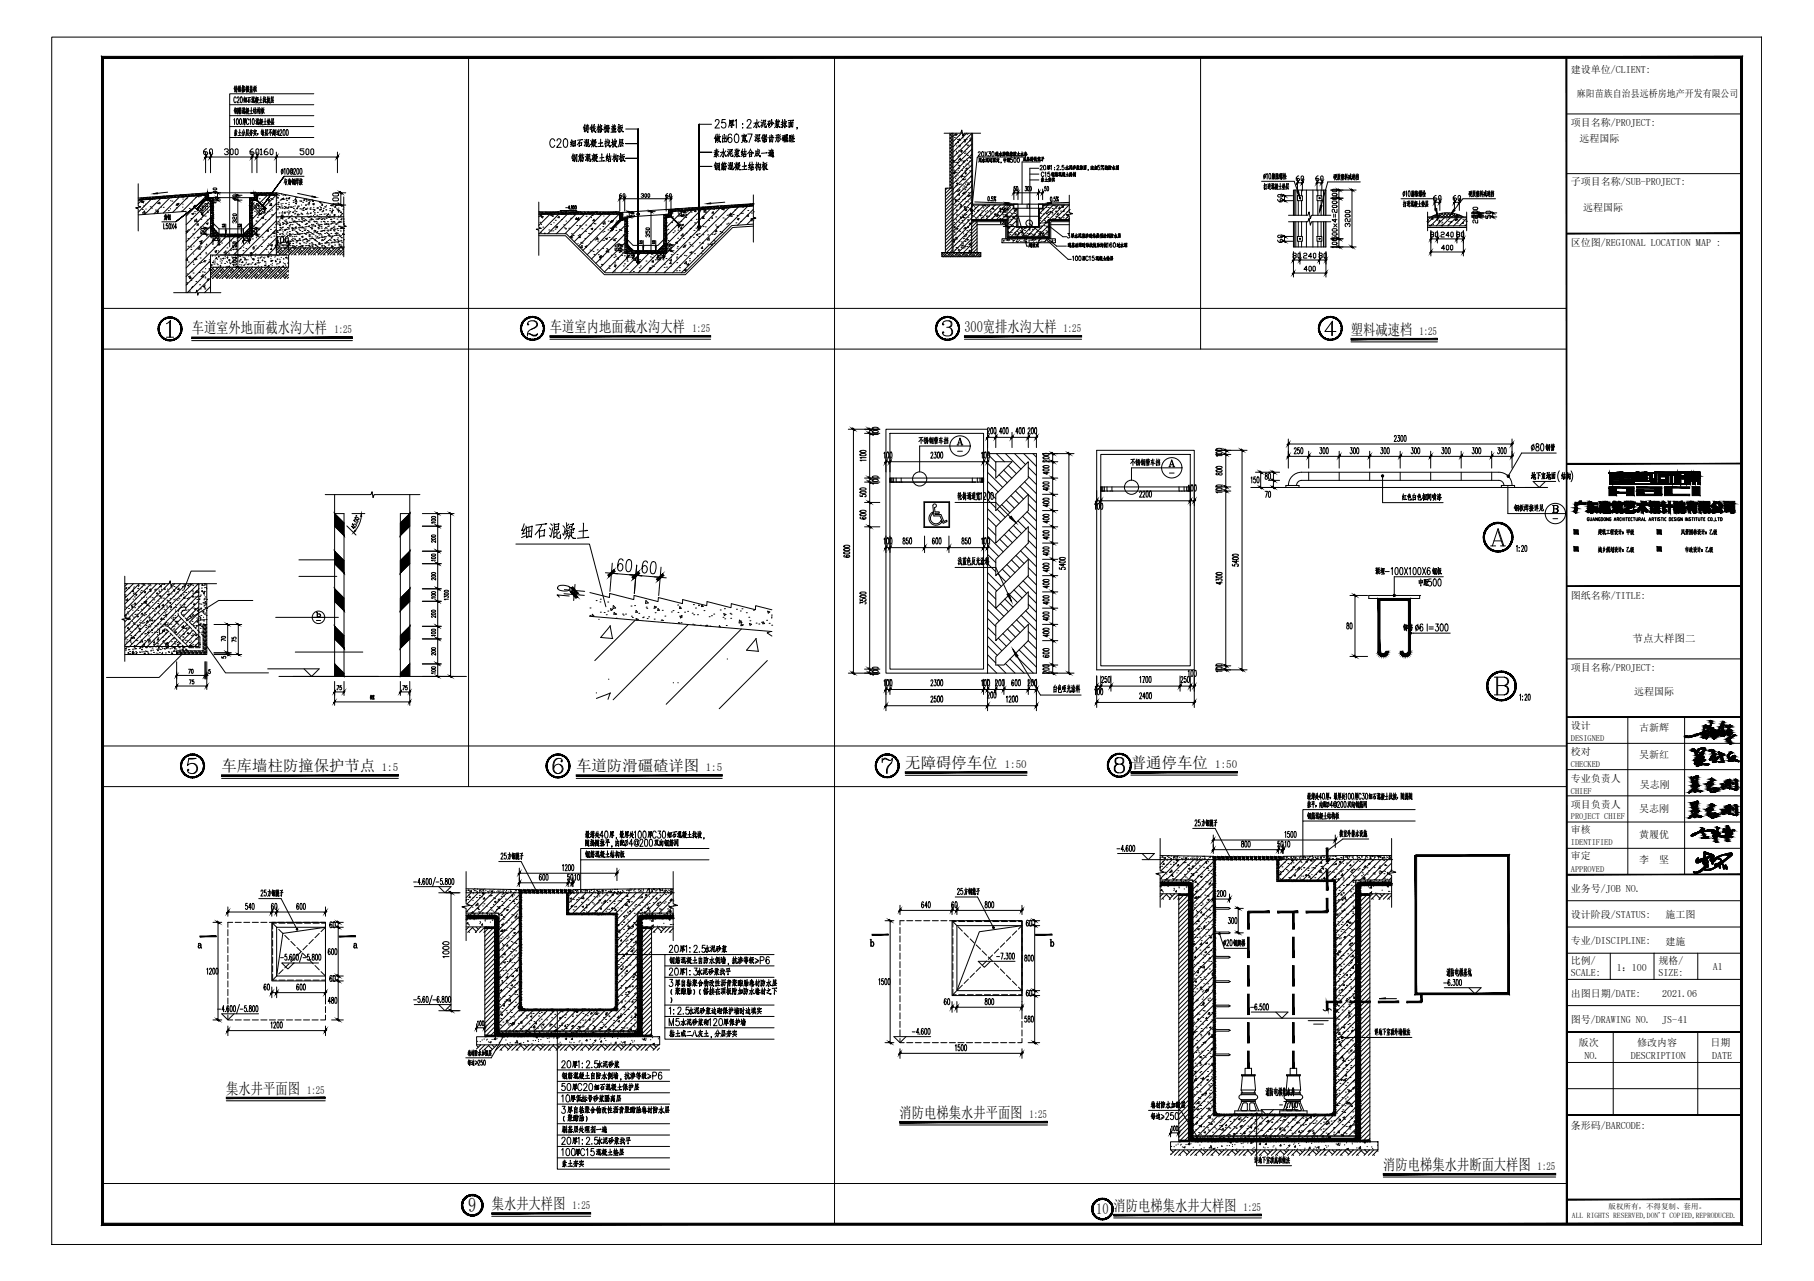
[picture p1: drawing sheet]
<svg xmlns="http://www.w3.org/2000/svg" width="841mm" height="594mm" viewBox="0 0 841 594" stroke-linecap="round" stroke-linejoin="round" font-family="sans-serif">
<defs><g id="words">
<text font-size="11.9" x="241" y="251">细石混凝土</text>
<text font-size="9.3" x="217" y="562">9</text>
<g font-size="7.5">
<text x="309" y="449">钢筋混凝土自防水侧墙，抗渗等级</text>
<text x="309" y="483">粘土或二八灰土，分层夯实</text>
<text x="259" y="502">钢筋混凝土自防水侧墙，抗渗等级</text>
</g>
<g font-size="7.1">
<text x="89" y="155">车道室外地面截水沟大样</text>
<text x="255" y="154">车道室内地面截水沟大样</text>
<text x="447" y="154">300宽排水沟大样</text>
<text x="626" y="155">塑料减速档</text>
<text x="103" y="358">车库墙柱防撞保护节点</text>
<text x="267" y="358">车道防滑礓碴详图</text>
<text x="420" y="356">无障碍停车位</text>
<text x="524" y="356">普通停车位</text>
<text x="318" y="472">水泥砂浆边砌保护墙时边填实</text>
<text x="309" y="477">M5</text>
<text x="327" y="477">120</text>
<text x="105" y="507">集水井平面图</text>
<text x="417" y="518">消防电梯集水井平面图</text>
<text x="259" y="527">刷基层处理剂一遍</text>
<text x="259" y="532">20</text>
<text x="276" y="532">水泥砂浆找平</text>
<text x="259" y="537">100</text>
<text x="268" y="537">C15</text>
<text x="641" y="543">消防电梯集水井断面大样图</text>
<text x="228" y="561">集水井大样图</text>
</g>
<text font-size="7" x="508" y="563">10 消防电梯集水井大样图</text>
<g font-size="6.6">
<text x="309" y="443">20</text>
<text x="325" y="443">水泥砂浆</text>
<text x="351" y="448">P6</text>
<text x="309" y="453">20</text>
<text x="316" y="453">1:3</text>
<text x="322" y="453">水泥砂浆找平</text>
<text x="312" y="459">厚自粘聚合物改性沥青聚酯胎卷材防水层</text>
<text x="310" y="462">（聚酯胎）（搭接在顶板附加防水卷材之下</text>
<text x="314" y="477">水泥砂浆砌</text>
<text x="334" y="477">厚保护墙</text>
<text x="259" y="496">20</text>
<text x="276" y="496">水泥砂浆</text>
<text x="301" y="502">P6</text>
<text x="259" y="507">50</text>
<text x="267" y="507">C20</text>
<text x="274" y="507">细石混凝土保护层</text>
<text x="259" y="512">10</text>
<text x="263" y="512">厚低标号砂浆隔离层</text>
<text x="260" y="521">（聚酯胎）</text>
<text x="262" y="518">厚自粘聚合物改性沥青聚酯胎卷材防水层</text>
<text x="260" y="542">素土夯实</text>
</g>
<g font-size="6.2">
<text x="209" y="446" transform="rotate(-90 209 446)">1000</text>
<text x="275" y="537">混凝土垫层</text>
</g>
<g font-size="5.7">
<text x="740" y="249">建筑工程设计：甲级</text>
<text x="778" y="249">风景园林设计：乙级</text>
</g>
<g font-size="5.1">
<text x="155" y="155">1:25</text>
<text x="321" y="154">1:25</text>
<text x="493" y="154">1:25</text>
<text x="658" y="155">1:25</text>
<text x="177" y="358">1:5</text>
<text x="327" y="358">1:5</text>
<text x="466" y="356">1:50</text>
<text x="563" y="356">1:50</text>
<text x="142" y="507">1:25</text>
<text x="477" y="518">1:25</text>
<text x="713" y="543">1:25</text>
<text x="265" y="561">1:25</text>
<text x="576" y="561">1:25</text>
</g>
<g font-size="4.9">
<text x="473" y="76">成品铸铁篦子</text>
<text x="482" y="85">素土夯实</text>
<text x="476" y="116">起坡点</text>
<text x="145" y="287">b</text>
<text x="757" y="298">节点大样图二</text>
</g>
<g font-size="4.6">
<text x="728" y="34">建设单位/CLIENT:</text>
<text x="731" y="45">麻阳苗族自治县远桥房地产开发有限公司</text>
<text x="728" y="58">项目名称/PROJECT:</text>
<text x="732" y="66">远程国际</text>
<text x="728" y="86">子项目名称/SUB-PROJECT:</text>
<text x="734" y="98">远程国际</text>
<text x="728" y="114">区位图/REGIONAL LOCATION MAP :</text>
<text x="728" y="278">图纸名称/TITLE:</text>
<text x="728" y="311">项目名称/PROJECT:</text>
<text x="758" y="322">远程国际</text>
<text x="728" y="338">设计</text>
<text x="760" y="339">古新辉</text>
<text x="728" y="350">校对</text>
<text x="760" y="351">吴新红</text>
<text x="728" y="363">专业负责人</text>
<text x="760" y="365">吴志刚</text>
<text x="728" y="375">项目负责人</text>
<text x="760" y="377">吴志刚</text>
<text x="728" y="387">审核</text>
<text x="760" y="389">黄履优</text>
<text x="728" y="398">审定</text>
<text x="760" y="400">李</text>
<text x="769" y="400">坚</text>
<text x="728" y="414">业务号/JOB NO.</text>
<text x="728" y="426">设计阶段/STATUS:</text>
<text x="772" y="426">施工图</text>
<text x="728" y="438">专业/DISCIPLINE:</text>
<text x="772" y="438">建施</text>
<text x="728" y="447">比例/</text>
<text x="769" y="447">规格/</text>
<text x="728" y="452">SCALE:</text>
<text x="750" y="450">1：100</text>
<text x="769" y="452">SIZE:</text>
<text x="794" y="450">A1</text>
<text x="728" y="462">出图日期/DATE:</text>
<text x="771" y="462">2021.06</text>
<text x="728" y="474">图号/DRAWING NO.</text>
<text x="771" y="474">JS-41</text>
<text x="732" y="485">版次</text>
<text x="759" y="485">修改内容</text>
<text x="793" y="485">日期</text>
<text x="735" y="491">NO.</text>
<text x="756" y="491">DESCRIPTION</text>
<text x="794" y="491">DATE</text>
<text x="728" y="524">条形码/BARCODE:</text>
</g>
<g font-size="3.9">
<text x="728" y="344">DESIGNED</text>
<text x="728" y="356">CHECKED</text>
<text x="728" y="368">CHIEF</text>
<text x="728" y="380">PROJECT CHIEF</text>
<text x="728" y="392">IDENTIFIED</text>
<text x="728" y="404">APPROVED</text>
</g>
<g font-size="3.5">
<text x="746" y="561">版权所有，不得复制、套用。</text>
<text x="729" y="565">ALL RIGHTS RESERVED,DON'T COPIED,REPRODUCED.</text>
</g>
<text font-size="2.6" x="145" y="289">-</text>
</g></defs>
<!-- layer: DIM_IDEN -->
<g fill="#000" stroke="#000" stroke-width=".46">
<path d="M73 152v1zM74 152l-1 1zM74 153h-1zM73 153l1 1zM74 153v1zM74 154v1zM74 154v1zM74 155l1 1zM74 155l1 1zM75 156v1zM75 156v1zM76 156v1zM76 156v1zM76 157l1 1zM76 157l1 1zM77 157l1 1zM77 157l1 1zM78 158h1zM78 158h1zM79 158h1zM79 158h1zM80 158h1zM80 158h1zM81 157h1zM81 157h1zM81 157h1zM81 157h1zM82 156h1zM82 156h1zM83 156l1-1zM83 155v1zM83 155l1-1zM84 154l-1 1zM84 153v1zM84 153v1zM84 152v1zM84 152v1zM84 151v1zM84 151v1zM84 150v1zM83 150l1 1zM83 149v1zM83 149v1zM82 148l1 1zM82 148l1 1zM82 148v1zM82 148v1zM81 147v1zM81 147v1zM80 147l1 1zM80 147l1 1zM79 147l1 1zM79 147l1 1zM78 147h1zM78 147h1zM77 147l1 1zM77 147l1 1zM76 148h1zM76 148h1zM75 148h1zM75 148h1zM75 148v1zM75 149h1zM75 149l-1 1zM74 150l1-1zM74 150v1zM74 151v-1zM74 151l-1 1zM74 151l-1 1z"/>
<path d="M241 151v1zM242 151l-1 1zM241 152v1zM242 152l-1 1zM241 153l1 1zM242 153v1zM242 154v1zM242 154v1zM242 155l1 1zM242 155l1 1zM244 156v1zM244 156v1zM244 157h1zM244 157h1zM245 157l1 1zM245 157l1 1zM246 157l1 1zM246 157l1 1zM247 157l1 1zM247 157l1 1zM248 157h1zM248 157h1zM249 157h1zM249 157h1zM249 157l1-1zM249 157l1-1zM250 156h1zM250 156h1zM251 156l1-1zM251 155v1zM251 155l1-1zM252 154l-1 1zM252 153v1zM252 153v1zM252 152v1zM252 152v1zM252 151v1zM252 151v1zM252 150v1zM252 150v1zM251 150l1 1zM251 149v1zM251 149v1zM250 148l1 1zM250 148l1 1zM249 147v1zM249 147v1zM248 147l1 1zM248 147l1 1zM247 147h1zM247 147h1zM246 147h1zM246 147h1zM245 147h1zM245 147h1zM244 148h1zM244 148h1zM243 148h1zM243 148h1zM243 148v1zM243 149l1-1zM243 149l-1 1zM242 150l1-1zM242 150l-1 1zM242 151h-1z"/>
<path d="M434 151v1zM434 151v1zM434 152v1zM434 152v1zM434 153v1zM434 153v1zM434 154l1 1zM434 154l1 1zM435 155v1zM435 155v1zM435 156h1zM435 156h1zM436 156l1 1zM436 156l1 1zM438 157v1zM438 157v1zM438 157l1 1zM438 157l1 1zM439 157l1 1zM439 157l1 1zM440 157h1zM440 157h1zM441 157h1zM441 157h1zM442 157l1-1zM442 157l1-1zM443 156l1-1zM444 155l-1 1zM444 155v-1zM444 154v1v-1zM445 153l-1 1zM444 153v1zM445 152l-1 1zM444 152v1zM445 151l-1 1zM444 151v1zM444 150v1zM444 151v-1zM444 150v1zM444 150v1zM443 149l1 1zM443 149l1 1zM443 148v1zM443 148v1zM442 148h1zM442 148h1zM441 147l1 1zM441 147l1 1zM440 147l1 1zM440 147l1 1zM439 147h1zM439 147h1zM438 147h1zM438 147h1zM437 147h1zM437 147h1zM437 148h1zM437 148h1zM436 148h1zM436 148h1zM435 149l1-1zM435 149l1-1zM435 149v1zM435 150v-1zM435 150h-1zM434 150h1zM434 150v1z"/>
<path d="M611 151v1zM612 151l-1 1zM611 152v1zM612 152l-1 1zM611 153l1 1zM612 153v1zM612 154v1zM612 154v1zM612 155l1 1zM612 155l1 1zM614 156v1zM614 156v1zM614 157h1zM614 157h1zM615 157l1 1zM615 157l1 1zM616 157l1 1zM616 157l1 1zM617 157l1 1zM617 157l1 1zM618 157h1zM618 157h1zM619 157h1zM619 157h1zM619 157l1-1zM619 157l1-1zM620 156h1zM620 156h1zM621 156l1-1zM621 155v1zM621 155l1-1zM622 154l-1 1zM622 153v1zM622 153v1zM622 152v1zM622 152v1zM622 151v1zM622 151v1zM622 150v1zM622 150v1zM621 150l1 1zM621 149v1zM621 149v1zM620 148l1 1zM620 148l1 1zM619 147v1zM619 147v1zM618 147l1 1zM618 147l1 1zM617 147h1zM617 147h1zM616 147h1zM616 147h1zM615 147h1zM615 147h1zM614 148h1zM614 148h1zM613 148h1zM613 148h1zM613 148v1zM613 149l1-1zM613 149l-1 1zM612 150l1-1zM612 150l-1 1zM612 151h-1z"/>
<path d="M688 248v1zM688 248v1zM688 249v1zM688 249v1zM688 250v1zM688 250v1zM688 251v1zM688 251v1h1zM688 252h1v1zM689 252v1zM689 253l1 1zM689 253l1 1zM690 254l1 1zM690 254l1 1v-1zM691 254v1zM691 254v1h1zM692 255v1l-1-1zM692 255v1l1-1zM693 255v1h-1zM693 255v1l1-1zM694 255l1 1h-2zM694 255l1 1v-1zM695 255l1 1h-1zM695 255l1 1v-1zM696 255l1 1h-1zM696 255l1 1zM697 255h1l-1 1zM697 255h1h-1zM697 255h2h-1zM697 255h2l-1-1zM698 254h1v1zM698 254h1zM699 254l1-1-1 1zM700 253l-1 1 1-1zM700 253l1-1-1 1zM700 252v1l1-1zM700 252l1-1v1zM701 251l-1 1 1-1zM701 250v1zM701 250v1v-1zM701 249v1zM701 249v1v-1zM701 248v1zM701 248v1v-1zM701 247v1zM701 247v1v-1zM701 246v1zM700 246l1 1v-1zM700 245l1 1h-1zM700 245v1v-1zM699 244l1 1zM699 244v1h1zM699 244v1zM699 244v1zM698 243l1 1h-1zM698 243h-1l1 1zM697 243h1h-1zM696 242l1 1zM696 242l1 1zM695 242h1v1zM695 242v1h1zM693 242h2v1zM693 242l1 1h1zM692 243l1-1 1 1zM692 243h1h1zM691 243h1h1zM691 243h1h1zM691 244v-1h1zM691 244l1-1zM690 244h1zM690 244v1l1-1zM690 244v1h-1zM689 245h1zM689 245l-1 1zM688 246h1v-1zM688 246h1l-1 1zM688 247l1-1zM688 247v1zM688 247v1z"/>
<path d="M689 317h1l-1 1zM690 317l-1 1h1zM689 318h1l-1 1zM690 318l-1 1h1zM689 319h1v1zM690 319v1zM690 320v1zM690 320v1zM690 321l1 1zM690 321l1 1zM691 322v1zM691 322v1h1zM692 323v1l-1-1zM692 323v1v-1zM692 323l1 1h-1zM692 323l1 1zM693 324l1 1-1-1zM693 324l1 1v-1zM694 324l1 1h-1zM694 324l1 1zM695 324l1 1h-1zM695 324l1 1v-1zM696 324l1 1h-1zM696 324l1 1v-1zM697 324l1 1h-1zM697 324l1 1zM698 324h1l-1 1zM698 324h1zM699 324h1h-1zM699 324h1v-1zM700 323h1l-1 1zM700 323h1zM701 323l1-1-1 1zM701 322v1l1-1zM701 322l1-1v1zM702 321l-1 1 1-1zM702 321l1-1-1 1zM702 320v1l1-1zM703 319v1h-1zM702 319v1l1-1zM703 318v1h-1zM702 318v1l1-1zM703 317v1h-1zM702 317v1l1-1zM703 316v1h-1zM702 316v1l1-1zM702 315l1 1h-1zM702 315v1v-1zM702 314v1zM701 314l1 1v-1zM701 313l1 1h-1zM701 313v1zM700 313h1v1zM700 313l1 1zM699 312l1 1zM699 312l1 1zM698 312h1zM698 312h1zM697 311l1 1zM697 311l1 1zM696 311h1v1zM696 311v1h1zM695 311h1v1zM695 311v1h1zM694 312l1-1v1zM694 312h1zM693 312h1zM693 312h1zM692 313l1-1zM692 313l1-1zM691 313h1zM691 313l1 1v-1zM691 313l1 1h-1zM691 314h1zM691 314l-1 1zM690 315l1-1zM690 315v1zM690 316v-1zM690 316l-1 1zM690 316l-1 1h1z"/>
<path d="M84 354v1zM84 354v1zM84 355v1zM84 355v1zM84 356v1zM84 356v1zM84 357l1 1zM84 357l1 1zM85 358v1zM85 358v1zM85 359h1zM85 358l1 1zM86 359l1 1zM86 359l1 1zM88 360v1zM88 360v1zM88 360l1 1zM88 360l1 1zM89 360l1 1zM89 360l1 1zM90 360h1zM90 360h1zM91 360h1zM91 360h1zM92 360l1-1zM92 360l1-1zM93 358h1zM94 358h-1zM94 358v-1zM94 357v1zM95 356l-1 1zM94 356v1zM95 355l-1 1zM94 355v1zM95 354l-1 1zM94 354v1zM94 353v1zM94 353v1zM94 352v1zM93 352l1 1zM93 352l1 1zM93 351v1zM93 351v1zM92 350l1 1zM92 350l1 1zM91 350l1 1zM91 350l1 1zM90 350h1zM90 350h1zM89 350h1zM89 350h1zM88 350h1zM88 350h1zM87 350h1zM87 350h1zM87 350h1zM87 350h1zM86 351h1zM86 351h1zM85 352l1-1zM85 352l1-1zM85 352l-1 1zM84 353h1zM84 353v1zM84 353v1z"/>
<path d="M253 354v1zM254 354l-1 1zM253 355v1zM254 355l-1 1zM253 356l1 1zM254 356v1zM254 357v1zM254 357v1zM254 358l1 1zM254 358l1 1zM255 358v1zM255 359l1 1zM255 359l1 1zM256 360h1zM256 360h1zM257 360l1 1zM257 360l1 1zM258 360l1 1zM258 360l1 1zM259 360l1 1zM259 360l1 1zM260 360h1zM260 360h1zM260 360h1zM260 360h1zM261 360l1-1zM261 360l1-1zM262 359h1zM262 359h1zM263 358l1-1zM264 357l-1 1zM264 356v1zM264 356v1zM264 355v1zM264 355v1zM264 354v1zM264 354v1zM264 353v1zM264 353v1zM263 352l1 1zM263 353h1zM263 352v1zM263 352v1zM262 351l1 1zM262 351l1 1zM261 350l1 1zM261 350l1 1zM261 350v1zM261 350v1zM259 350h1zM259 350h1zM258 350h1zM258 350h1zM257 350h1zM257 350h1zM256 350h1zM256 350h1zM255 351h1zM255 351h1zM255 352v-1zM255 352v-1zM255 352h-1zM254 352h1zM254 352v1zM254 353l-1 1zM254 353l-1 1z"/>
<path d="M406 354v1zM406 354v1zM406 355v1zM406 355v1zM406 356v1zM406 356v1zM406 357l1 1zM407 357v1zM407 358v1zM407 358v1zM407 359h1zM407 358l1 1zM408 359l1 1zM408 359l1 1zM410 360v1zM410 360v1zM410 360l1 1zM410 360l1 1zM411 360l1 1zM411 360l1 1zM412 360h1zM412 360h1zM413 360h1zM413 360h1zM414 360l1-1zM414 360l1-1zM415 359h1zM415 359h1zM415 358h1zM416 358h-1zM416 358l1-1zM416 357v1l1-1zM417 356l-1 1zM416 356v1zM417 355l-1 1zM416 355v1zM417 354l-1 1zM416 354v1zM417 353l-1 1zM416 353v1l1-1zM416 352v1zM416 352v1zM415 352l1 1zM415 351v1zM415 351v1zM414 350l1 1zM414 350l1 1zM413 350l1 1zM413 350l1 1zM412 350h1zM412 350h1zM411 350h1zM411 350h1zM410 350h1zM410 350h1zM409 350h1zM409 350h1zM409 350h1zM409 350h1zM408 351h1zM408 351h1zM408 351l-1 1zM407 352l1-1zM407 352l-1 1zM406 353h1zM406 353v1zM407 353l-1 1z"/>
<path d="M514 354l-1 1zM514 354l-1 1zM513 355l1 1zM514 355v1zM514 356v1zM514 356v1zM514 357v1zM514 357v1zM514 358h1zM515 357v1zM515 358v1zM515 358v1zM516 359v1zM516 359v1zM516 359l1 1zM516 359l1 1zM517 360h1zM517 360h1zM518 360h1zM518 360h1zM519 360h1zM519 360h1zM520 360h1zM520 360h1zM521 360h1zM521 360h1zM522 359h1zM522 359h1zM522 359l1-1zM522 359l1-1zM523 358h1zM523 357v1zM523 357h1zM524 357h-1h1zM524 356v1zM524 356v1zM524 355v1zM524 355v1zM524 354v1zM524 354v1zM524 353v1zM524 353v1v-1zM524 352v1zM523 352l1 1zM523 351v1zM523 351v1zM523 351v1zM523 351v1zM522 350v1zM522 350v1zM521 350h1zM521 350h1zM520 350h1zM520 350h1zM519 349l1 1zM519 349l1 1zM518 350h1zM518 350h1zM517 350h1zM517 350h1zM516 350h1zM516 350h1zM515 351l1-1zM515 351l1-1zM515 351h1zM515 351l-1 1zM514 352h1zM514 352v1zM514 353l1-1zM514 353v1zM514 353v1z"/>
<path d="M214 558h1l-1 1zM215 558l-1 1zM214 559v1zM214 559v1zM214 560h1l-1 1zM215 560l-1 1zM214 561h1zM215 561v1zM215 561v1h1zM215 562h1v1zM216 562v1zM216 562v1zM216 562v1h1zM217 563v1l-1-1zM217 563v1zM217 563l1 1h-1zM217 563l1 1zM218 563l1 1h-1zM218 563l1 1v-1zM219 563l1 1h-1zM219 563l1 1zM220 563l1 1h-1zM220 563l1 1zM221 563v1zM221 563h1h-1zM221 563h1zM222 562h1l-1 1zM222 562h1zM222 562l1-1v1zM223 561l-1 1 1-1zM223 561h1h-1zM223 561h1zM223 561l1-1v1zM223 560v1l1-1zM224 559v1h-1zM223 559v1l1-1zM224 558v1h-1zM223 558v1l1-1zM224 557v1h-1zM223 557v1l1-1zM223 556l1 1h-1zM223 557v-1zM223 556v1zM223 556v1zM222 555l1 1h-1zM222 555v1zM221 555h1v1zM221 555l1 1zM221 554v1zM221 554v1zM220 554h1v1zM220 554l1 1zM219 554h1v1zM219 554l1 1zM218 554h1zM218 554h1zM217 554h1v1zM217 554l1 1zM216 555l1-1v1zM216 555h1zM216 555h1zM216 555v1l1-1zM215 556l1-1v1zM215 556h1zM215 556h1h-1zM215 556v1l1-1zM215 556v1h-1zM214 557h1zM214 557h1l-1 1zM215 557l-1 1z"/>
<path d="M506 560h1l-1 1zM507 560l-1 1h1zM506 561h1l-1 1zM507 561l-1 1zM506 562l1-1-1 1zM507 561l-1 1h1zM506 562h1v1zM507 562v1zM507 563v1zM507 563v1zM507 564h1v1zM508 564v1zM508 564l1 1h-1zM508 564l1 1zM509 565h1zM510 565v1l-1-1zM510 565v1zM510 565l1 1h-1zM510 565l1 1zM511 565l1 1h-1zM511 565l1 1zM512 565h1l-1 1zM512 565h1zM513 565h1h-1zM513 565h1zM513 565h1zM513 565h1v-1zM514 564h1l-1 1zM514 564h1zM515 564v-1v1zM515 563v1v-1zM515 563l1-1-1 1zM515 562v1l1-1zM516 562h-1zM516 561l-1 1h1zM516 561v1v-1zM516 560v1zM516 560v1v-1zM516 559v1zM515 559l1 1v-1zM515 558l1 1h-1zM515 558v1v-1zM514 557l1 1zM514 557l1 1zM514 556v1zM514 556v1zM513 556h1l-1 1zM513 556v1zM512 556h1v1zM512 556l1 1zM511 556h1zM511 556h1zM510 556h1zM510 556h1zM509 556h1zM509 556l1 1v-1zM509 556l1 1zM509 556l1 1zM508 557h1zM508 557h1zM508 557l-1 1zM507 558l1-1zM507 558h1h-1zM507 558h1zM507 558l-1 1zM506 559h1v-1zM506 559h1l-1 1zM507 559l-1 1z"/>
</g>
<g fill="none" stroke="#000" stroke-width=".46">
<path d="M475 73h-22l-3 25M482 75h-8v20M477 95h.1M77 150l2-1v7M77 156h4M79 149v7M245 150a2.4 2.4 0 0 1 2-1 2.4 2.4 0 0 1 2 2l-1 1a3 3 0 0 0-3 4M246 155l1 1h2v-1h-1h-2h-1M248 149h1v2l-3 2M437 150v1v-1l1-1a2.6 2.6 0 0 1 3 1v1l-2 1M440 149l1 1v1l-1 1h1a1.9 1.9 0 0 1 1 2 1.9 1.9 0 0 1-2 2l-2-1-1-1M441 152a2.2 2.2 0 0 1 0 3"/>
<path d="M617 150v6M619 154h-5l4-5v7M427 204v2M427 203l-1 2M427 204l1 1M428 203h-2M429 204v1M429 203l-1 1M429 204h.1M429 204l-1 1M429 205v1M430 204l-1 2"/>
<path d="M430 204h-1M430 203v1M430 204h.1M430 204v1M430 203h-1M430 205v1v-1M430 203l-1 1M431 204v2l1-1M431 203v1M432 204h-1M432 203h-1M432 204l-1 1"/>
<path d="M432 203h1v3l-1-1M432 203v3M432 204v1M433 204h2M434 204v2M434 205v1M434 204v1M434 203v1M434 203l-1 2M434 203h-1M434 203l1 1M434 205h.1"/>
<path d="M435 203h-1M436 203v1h1M436 204v2M437 203h-2M437 205h-2M438 203v3v-1M438 204h.1M438 204v1M439 203v1M439 204v2M439 205h.1M444 206h1"/>
<path d="M444 209h2M444 206l1-3 1 3M444 205h2M445 204l1 2M446 206h.1M450 207h-24v12M525 214v2M525 213l-1 2M526 214v1M526 213h-2M527 214v2v-1M527 213l-1 1"/>
<path d="M527 214h.1M527 215h.1M527 213v1M528 215l-1 1M528 214h-1M528 213v1M528 214h1M528 215h.1M528 214v2v-1M528 213h.1M529 214v2l1-1M530 213l-1 1"/>
<path d="M530 214h-1M530 215h-1M530 213h1v3M530 213v3M530 214l1 1M531 214l-1 1M531 214h2M532 214v2M532 215h1v1h-1M532 215l1-1-1 1M532 213v1M532 213l-1 2"/>
<path d="M532 213h.1M533 213l-1 1M533 213v1M533 213h-1M534 213v2l1-1M535 214v2M535 213l-1 1M535 215h-2M536 213v3M537 214h-1M537 214l-1 1M537 214h.1"/>
<path d="M537 213v1M537 215h.1M538 214h-1M538 214v2h-1M538 213l-1 1M542 216h1M542 216l1-3 1 3M542 219h2M542 216h2M543 214l1 2M544 216h1M548 217h-23v6"/>
<path d="M691 253h2M692 253l3-8 2 8M693 251h3M695 246l2 7M696 253h2M693 314h6v2v2h-2M694 314v8M697 314l2 2v1l-2 1h-3M693 322h4a2.2 2.2 0 0 0 2-2 2.2 2.2 0 0 0-2-2 2.2 2.2 0 0 1 2 2 2.2 2.2 0 0 1-2 2M88 352h3h-3l-1 3a2.5 2.5 0 0 1 4-1 2.5 2.5 0 0 1 0 4 2.5 2.5 0 0 1-4-1M90 354a2.5 2.5 0 0 1 0 5M259 352a4 4 0 0 0-1 7"/>
<path d="M260 355a2.2 2.2 0 0 1 1 2 2.2 2.2 0 0 1-2 2M260 353h1a2.5 2.5 0 0 0-3-1 2.5 2.5 0 0 0-2 3v2a2.3 2.3 0 0 0 3 2 2.3 2.3 0 0 0 2-3 2.3 2.3 0 0 0-3-1l-1 1M409 353l1-1 2 1h1l1-1-1 2a6 6 0 0 0-2 5M409 352v2M409 352h2l1 1M413 354a5 5 0 0 0-2 5M518 351l-1 1v1a2.4 2.4 0 0 0 4 0v-1a2.4 2.4 0 0 0-3 0l-1 1 1 1M520 351l1 1-1 2 1 2a2.3 2.3 0 0 1-3 2 2.3 2.3 0 0 1-1-3l1-1-1 2v2h1M520 355l1 2-1 1"/>
<circle cx="445" cy="207" r="5"/>
<circle cx="543" cy="217" r="5"/>
<circle cx="426" cy="222" r="3"/>
<circle cx="525" cy="226" r="3"/>
</g>
<!-- layer: 0 -->
<g fill="none" stroke="#000" stroke-width=".46">
<path d="M440 62v25M441 62v55M442 62v55M450 62v55M451 62v33h45M96 89h.1M96 89v3h3M96 89h22v3h-2v14l-3 3h-11l-3-3v-14M99 92h17M119 91v2h-2M128 89v2M156 95h3"/>
<path d="M288 99h.1M288 99l1 2h2M288 99l22-2v2h-2v15l-3 2h-11l-3-2v-13M308 99l-17 2M441 87h-3v30M450 97h1v1h-1zM450 95h20v2h2M467 95h3M470 97h2M470 95v2h13v-2M472 97v8h10v-8M472 95v10h9v-10"/>
<path d="M476 95v2M477 95v2M482 97h2M496 95h-12v2h-2M309 101v16h-19M437 117h18v2h-18zM450 102h17v8h19v-8h10M450 103h16v8h21v-8h9M453 103v14M465 111h24v2h-24zM472 100h9M662 101h18"/>
<path d="M662 105h18M662 106h18M746 219h2v5l8 1h-10v-6zM748 219h8v1l-4-1v1h4h-4v1h4v1h-4l4 1h-4l4 1h-4h-4l3-1h-3l3-1h-3l3-1v-1h-3h3v-1zM756 219h11h-3v1h2v2l1 1h-2v-3h-1v3h-2v-1h-6h6v-2h-2l2 1h-6h3l-3-1h3v-1zM756 219h.1M759 220h-3h3l-3 1h6l-2-1h2v2h-6h6v1h2v-3h1v3h2l-1-1v-2h-2M759 219h8h-3v1h2v2l1 1h-2v-3h-1v3h-2v-1h-6h6v-2h-2l2 1h-6h3l-3-1h3v-1h-3M759 219h-3M760 220h2M760 219v1h2M760 219h2v1h-2z"/>
<path d="M760 219h2v1M764 219h3h-3M767 219h10v6h-10zM768 219h8v5h-8zM769 220h6h1h-1v4h-1v-4h-4v2h2v-1h-2h3v2h-4zM774 220h-5v3h4v-2h-3h2v1h-2v-2h4v4h1M774 220h2h-1v4M774 220h-5v3h4v-2h-3M778 219h4v2h-2h1v-2h-2v6h-1zM782 219h3v3h-3l2-1v-2h-1v1l1 1h-2zM785 219h3v2h-1v-1v-1h-1v2l2 1h-3zM756 223h11z"/>
<path d="M756 222l6 1zM756 224h2h8h1v1h-11zM756 224v1h11M756 224h.1M758 224h-2v1h11v-1M758 224h8h1M758 224h-2v1h11v-1h-1h-8h-2v1h11v-1M766 224h-8h7M767 224v1l-11-1M769 223l5 1zM770 221h.1M770 221h2v1h-2v-2h4v4h1"/>
<path d="M780 222h2v3h-2l1-1v-2zM782 223h6h-2v2h-1v-2zM782 222h6h-6zM782 224h2v1h-2zM784 220h.1M785 230v-4h3v4M787 220l1 1v-2h-3v3h3l-2-1M787 220h.1M787 220v-1h-1v2M787 224h1v1h-1zM736 241h.1M736 240h1"/>
<path d="M736 240v1M737 240v1M737 241h1M738 240v1M738 241l1-1v1M739 241h.1M741 240v1l-1-1v1M742 241h-1M742 240h-1v1M743 240v1M743 240h.1M743 241h.1"/>
<path d="M744 241v-1v1M744 241h.1M746 240v1l-1-1v1M746 241h1M746 240h1M747 240l-1 1M747 241h-1M748 241l1-1v1M748 241h1M750 241h.1M750 240v1M752 240h-1l1 1"/>
<path d="M752 240v1M752 241h1M753 240v1M754 240h1M754 240v1M755 241h1M756 240h-1v1h1M756 240h1M756 241h1M757 240v1M757 240h1M758 240v1"/>
<path d="M759 241h.1M759 240v1M760 241h.1M760 241v-1v1M760 241h1M761 241v-1l1 1M761 241h1M762 240v1h1M764 241l1-1v1M765 241h.1M766 241l1-1h-1v1M766 241h1"/>
<path d="M767 240h1M768 240v1M770 240h-1l1 1h-1M770 240h1M770 240v1M771 240v1M772 240v1M775 240h-1v1h1M775 241h1M776 240h-1v1h1M776 241h1M777 240h-1l1 1"/>
<path d="M777 240v1M778 241h1h-1M779 240h-1v1M780 240v1l-1-1v1M781 240v1M783 240v1l-1-1v1M783 241h1h-1M784 240h-1v1M784 240h1M785 240v1M786 240v1M786 240h1"/>
<path d="M787 240v1M787 241h1M788 240v1M789 240h.1M789 240v1M790 241h.1M790 240v1M793 240h-1v1h1M793 241v-1l1 1M793 241h1M794 241h.1M795 241v1"/>
<path d="M795 240v1h1M796 240h1M797 240v1M798 240v1M785 348h.1M785 348l1 1M785 347v1M785 347l1 2M785 347h.1M786 349h.1M786 349l1 1M787 350h.1"/>
<path d="M787 351h.1M787 355h.1M787 353h.1M787 353l-1 1h2M787 348h.1M787 348l-1 1M787 352h.1M787 354h.1M788 352h.1M788 352h-1M788 354l-1 1M788 352l-1 1"/>
<path d="M788 347h.1M788 347l-1 1M788 354h.1M788 353h.1M788 353l-1 1M788 352l1-1-1 1M788 354l1-1-1 1M788 355h-1M788 355h.1M789 350l-2 1M789 350h.1M789 350l-4 3 2-1"/>
<path d="M789 354h-1h2M789 354h.1M789 351h.1M789 351l-1 1M789 351h1l-4 3h1M789 347h2l-1 1M789 347h.1M789 347h-1M789 353h.1M789 353h-1M790 354h.1M790 349h-1h1l-1 1-2 2"/>
<path d="M790 349h.1M790 352h.1M790 352l-1 1M790 348v1M790 348h.1M790 347l-3 1v2M790 347h.1M790 347v1l-3 3M790 354h1M790 355h-2M790 355h.1M790 355h2"/>
<path d="M790 352l-1 2M791 354h1v1M791 354h.1M792 355h.1M793 352h.1M793 348h.1M793 348h1v1M794 348h.1M794 348h-1M794 352h-1M794 352h.1M794 349h.1"/>
<path d="M794 349v1M794 350l-1 2M794 350h.1M794 348l1 1M794 351v1M794 351h.1M794 351h1v1l-1 1v1M794 354h.1M795 350h-1M795 350h.1M795 353h.1M795 349v1"/>
<path d="M795 349h.1M795 350v2M795 352h.1M796 352v1l-2 1M796 352h.1M797 350h.1M797 350h1l-3 2M798 351l-2 1M798 351h.1M798 349l1 1h-1zM798 351l1 2-2 1h1M798 350h.1"/>
<path d="M798 349l1 1-1 1M798 349h.1M798 349h-1v1M798 354h.1M798 351l1 1M799 352v2M799 352h.1M799 354h-1M799 354h.1M801 352h.1M801 352l1 1 2-2-1 2h2M802 349l-1 2v1"/>
<path d="M802 349h.1M802 349h1M803 349l-1 2v1l2-2M803 349h.1M804 350h1l-1 2M804 350h.1M804 352h1M804 352h.1M805 353h.1M805 352l1 1h-1M805 352h.1M784 372l1 2a1.6 1.6 0 0 0 2-2l-2 1 2-1-1 2-1 1z"/>
<path d="M784 360l1 2a1.6 1.6 0 0 0 2-2l-2 1 2-1-1 3h-1zM784 376l3-1-1 1v-1l-1 2zM784 365l3-2-1 1v-1l-1 2zM786 376v1l2-1a2.4 2.4 0 0 0-2 3v-1l-3 1 3-2zM786 364v1h2a2.4 2.4 0 0 0-2 2v-1l-3 2 3-3zM787 378l2 1h-1zM787 366l2 1h-1zM788 378h.1M788 367h.1M792 377h.1M792 365h.1M793 378a1.1 1.1 0 0 0 1 1 1.1 1.1 0 0 0 2-1l-1-1a1.2 1.2 0 0 1 1 2 1.2 1.2 0 0 1-2 0h-1z"/>
<path d="M793 373h1v1l1-1-2 1v1h1l-2 2a1.6 1.6 0 0 0 1-2l-2 1 2-2zM793 366a1.1 1.1 0 0 0 1 1 1.1 1.1 0 0 0 2-1l-1-1a1.2 1.2 0 0 1 1 2 1.2 1.2 0 0 1-2 1l-1-1zM793 361h1v1h1l-2 1v1h1l-2 1a1.6 1.6 0 0 0 1-2l-2 1 2-2zM794 378h1zM794 366h1zM795 377h.1M795 365h.1M796 377l1 1zM796 366h1zM799 375v3zM799 364v2zM800 375h1v1h1l-2 1v-1z"/>
<path d="M800 364l1-1v1h1l-2 1v-1zM802 375v-1l-2 1 2-2v2M802 375h.1M802 364v-2l-2 1 2-2v3M802 364h.1M802 375v2h-1l1 1v-1v-2M802 364v1h-1l1 1v-2M803 375l1 1zM803 363l1 1zM805 373v4M805 373h.1M805 373v3"/>
<path d="M805 376h.1M805 376v2M805 361v4M805 361h.1M805 361v1v3M805 365h.1M805 365v1M805 378h.1M805 366h.1M805 377a1 1 0 0 1 0 1 1 1 0 0 1-1 0l-1-1 2 1M805 377h.1M805 365a1 1 0 0 1 0 1 1 1 0 0 1-1 0h-1h2"/>
<path d="M784 387h.1M784 387v1M784 388h.1M785 387h.1M785 387h-1M786 387l-2 1M786 387h.1M786 387h-1M786 386h.1M786 386v1M786 399l1-1-1 1M787 386h-1"/>
<path d="M787 386h.1M787 387h-1M787 387h.1M787 398v1l3-1v-3l4 2h1l-1 1 3-1 6-2v1l-4 4v1a1.2 1.2 0 0 1 2 1 1.2 1.2 0 0 1 0 1l-1-1-1 1v-1a.9 .9 0 0 0 0-1 1 1 0 0 0-2 0 .9 .9 0 0 0 1 1h-1a5 5 0 0 1-7 1 2.9 2.9 0 0 1-5 1 6 6 0 0 0 5-3h1h-1l-1-2-3 1zM787 399h-1h1M787 386v1M787 399l-1 1M787 399h1zM787 398l-1 1M788 399l-2 1M788 399l-1 1M788 386h.1"/>
<path d="M788 386h-1M788 385h.1M788 385v1M788 398l-2 2M788 400l3-2-3 2M788 398v1M789 385h-1M789 385h.1M789 386h.1M789 386h-1M789 384h.1M789 384h1"/>
<path d="M789 398l-1 1M789 385h1M789 389h.1M789 384v1M789 389h1M790 385h.1M790 385l-1 1M790 389h.1M790 389l1-1v1M790 398l-3 2M790 387h.1M790 399h.1"/>
<path d="M790 399l-1 1M790 384v1M790 384h.1M790 386h-2M790 386h.1M790 388h.1M790 387v1M790 397h1h-1M790 396l1-1-1 2M790 395h.1M790 395v1M791 396l2 1h-1a.8 .8 0 0 1-1 1 1 1 0 0 1 0-2z"/>
<path d="M791 399l-1 1M791 399l-1 2v-1M791 396l-1 1M791 397l-3 3 3-3M791 399l-2 1M791 399v1h-1zM791 396v-1v1M791 388h.1M791 388l-2 1M791 395l-1 1M791 385h.1M791 385h-1"/>
<path d="M791 396h1h-1M791 398l-2 2M791 385l-1 1M791 398l-2 1h1M791 389h.1M791 399h1h-1M791 398l-1 1M791 388h1M791 400h1l-1 1M791 398h2v1l1-1v3l1-2a1 1 0 0 1 2 0 1 1 0 0 1 0 1l-2 1v1a4 4 0 0 1-4 1v-1h1zM792 389h-1M792 389h.1"/>
<path d="M792 397l-2 2M792 399h-1M792 385h-1M792 385h.1M792 388v1M792 388h.1M792 396h.1M792 399l-1 1M792 396h-1h1M792 396h1h-1M792 397l-2 2h1M792 397l-1 2"/>
<path d="M793 397l-2 2M793 397v-1v1M793 397l-2 2v-1M793 398l1-2-1 2M793 396h-1M793 385h.1M793 385h-1M793 399h.1M794 396l-2 2M794 385h-2M794 385h.1M794 385h-1"/>
<path d="M794 385h1l-1 1M794 386h.1M794 398l-1 1M794 399l1-1-1 1M794 396l-1 2M794 398l-1 1 1-1M794 388h.1M794 387h.1M794 387v1M794 398v1v-1M794 397l-1 1M794 385h1"/>
<path d="M794 387h1M795 386h.1M795 387h.1M795 386h-1M795 397h-1M795 386v1M795 397h-1h1M795 398l-1 1M795 388h-1M795 388h.1M795 388v1M795 387h-1"/>
<path d="M795 385h.1M795 389h.1M795 385v1M795 387l1 1M795 399h.1M795 389l1 1M796 390h.1M796 388v2M796 388h.1M796 399l-2 2M796 398l-2 2M796 387h.1"/>
<path d="M796 386h.1M796 386v1M796 384h.1M796 384h1M796 397l-2 3M796 385h.1M796 385v1M796 386h1M797 387l-1 1M797 384h.1M797 387h.1M797 398h.1"/>
<path d="M797 386h.1M797 387l1 1M797 384h-1M797 398h-1M797 397l-3 3 3-3M797 387h-1M797 386v1M797 397l2-1 2 1-3 2a1.2 1.2 0 0 0-2-1zM797 397l-3 3M797 397h1l-2 1M798 398h-1M798 398l-1 1"/>
<path d="M798 388h.1M798 388h-2M798 398v1M798 399l-2 2M798 399h.1M798 397h-1M798 397l1-1-1 1M798 388h1M798 399l-1 2M798 399v1M798 388h2M799 399l-1 1"/>
<path d="M799 386h.1M799 388h.1M799 388h1M799 396l-1 1M799 384h.1M799 384v1M799 385h.1M799 385v1M799 399l-1 1 1-1M799 396v1M799 384l1 1M800 385h.1"/>
<path d="M800 385l-1 1M800 385v1v1M800 399l-2 1M800 388h.1M800 396l-1 1M800 398l-2 2M800 385v1M800 387h.1M800 387v1M800 396h.1M800 386h.1M800 386h1"/>
<path d="M800 388h1M801 386h.1M801 388h.1M801 388v1M801 383h.1M801 389h.1M801 389v1M801 383v1M801 390h.1M801 387v1M801 387h.1M801 385h.1"/>
<path d="M801 396h-1M801 384h.1M801 384v1M801 398l2-2-3 3M801 386v1M801 388v2M801 396l-1 1M801 388h1M801 385v1M801 396v1M802 388h.1M802 396h.1"/>
<path d="M802 384h.1M802 384h-1M802 396l-1 1M802 387h.1M802 384v1M802 386h.1M802 386l-1 1M802 385l-1 1M802 385h.1M802 385v1M802 386v1l1-1M802 397h.1"/>
<path d="M802 396l-1 1 1-1M802 397l1-1-3 3M802 388h1M802 387v1M802 387h1M802 386h1M802 385h1M803 387h.1M803 385h.1M803 385v1M803 386h.1M803 395l-1 1"/>
<path d="M803 395l-6 7M803 388h-1M803 388h.1M803 386v1M803 396l-6 6M803 396l-2 2M803 396l-1 2M803 396l-1 1M803 385h1M804 385h.1M804 385h-1M538 409h14l1 2v116l1 1 74-1 1-116 1-2h15"/>
<path d="M538 409h13l1 1 1 1v116l1 1h74l1-1v-116l1-1 1-1h14M541 409h10l1 1 1 11M547 414v1M553 411h.1M635 414v1M640 409h-9l-2 1v11M785 404v1M786 404l-1 1M786 404v1M787 404l-1 1M788 405l2-3-2 3M788 404l-1 1 1-1"/>
<path d="M788 404l3-2-3 3M788 403l-1 2M789 404l2-2-2 2M790 400v1M791 402l-4 3 3-2M791 403h-1h1M791 401l-1 1M791 402l-3 2M791 402l-1 1M791 403h-1M791 401l-1 1zM791 402h.1"/>
<path d="M791 403v1l1-1M791 400l-1 1M791 401l1-1v2h-1zM791 402l-2 2M791 400v1M791 401h.1M791 400h1h-1M791 401h1M792 402h-1M792 402h.1M792 401h.1M792 400l-1 1"/>
<path d="M792 403l-1 1M792 403l-1 1 1-1M792 401l-1 1M792 403v1M793 403l-1 1M794 403l-1 1M794 401h.1M794 400v1M795 402l-1 1M795 402l-2 1M795 402l1-1-2 2M795 400v1"/>
<path d="M796 401l2-1-2 2zM796 401l-1 1M796 400l-1 1M796 400l-1 1 1-1M796 402l1-1-1 1M796 402l-2 1M796 401l-1 2M796 400v1M797 401l-2 2M797 400l-1 1M797 401l-2 1M798 401l-1 1h1"/>
<path d="M798 401l-1 1M798 402h-1M798 402l-1 1M798 402v1M798 401l4-4-5 5M799 400v1M799 401h.1M799 401v1M799 402v1M799 402v1v-1M799 402h.1M799 403h.1"/>
<path d="M800 402v-1l-1 1M800 401l-1 1M800 401v1M800 402h.1M801 402l-1 1 1-1M801 402l-1 1M801 403h-1M801 403h.1M216 424h13l2 2v52l1 1M216 425h13l2 1v52l1 1M219 425h11l1 1v10M225 430v1"/>
<path d="M231 426h.1M302 430v1M307 425h-9h-2v11M312 424h-14l-2 2v52l-2 1M312 425h-14l-2 1v52l-2 1M563 432l7 1M563 421h7M570 433h.1M570 433h-7M570 421h.1M570 421l-7 1M563 455h7"/>
<path d="M563 444h7M570 455h.1M570 455l-7 1M570 444h.1M231 469v9v1h11M231 478h.1M232 479h62M295 478h1M296 469v9l-1 1h-10M563 466l7 1M563 477l7 1M563 467h7"/>
<path d="M563 472h55M570 467h.1M570 478h.1M570 478h-7M225 480v1M302 480v1M563 489h7M570 489h.1M570 489l-7 1M553 517v10v1h11M629 517v10l-1 1h-10M547 529v1"/>
<path d="M553 527h.1M629 527h.1M635 529v1"/>
<circle cx="477" cy="104" r="1.5"/>
<circle cx="792" cy="366" r=".5"/>
<circle cx="792" cy="378" r=".5"/>
</g>
<!-- layer: XkQE -->
<g fill="none" stroke="#000" stroke-width=".46">
<path d="M64 93h.1M65 93h.1M65 92h.1M66 92h.1M66 93l-2 1M66 94l1-1-1 1zM66 93v1h-1zM66 97h.1M66 93h.1M67 96h.1M67 93h.1M67 92h.1"/>
<path d="M67 98v1h-1zM68 92h.1M69 92h.1M69 91h.1M70 92h.1M70 96h.1M70 92l-6 6M71 91h.1M71 92h.1M72 92h.1M72 91h.1M72 97h.1"/>
<path d="M73 92h.1M73 98v1zM73 91h.1M73 94h.1M74 92h.1M74 91h.1M74 94v1v-1zM74 92l-7 7M75 91h.1M75 92h.1M76 96h.1M76 91h.1"/>
<path d="M76 92h.1M77 92h.1M77 91h.1M78 91h.1M78 92h.1M78 98h.1M79 92l-8 7M79 91h.1M79 92h.1M80 92h.1M80 91h.1M80 93h.1"/>
<path d="M81 91h.1M81 92h.1M82 91h.1M82 96h.1M82 95h.1M82 95l1-1v1zM83 91h.1M83 91l-7 8M84 90h.1M84 91h.1M84 98h.1M85 91h.1"/>
<path d="M85 90h.1M86 91h.1M86 90h.1M86 92h.1M87 91h.1M87 90h.1M87 91l-7 7M88 91h.1M88 97h.1M88 90h.1M89 91h.1M89 90h.1"/>
<path d="M89 99h1l-1 1zM90 91h.1M90 98h.1M90 95v1zM90 90h.1M91 90h.1M91 91h.1M92 91h.1M92 91l-8 7M92 90h.1M92 98h.1M93 90h.1"/>
<path d="M93 91h.1M94 90h.1M94 97h.1M94 91h.1M95 90h.1M95 91h.1M95 91l-9 9M95 92h.1M96 91h.1M96 90h.1M96 92h.1M96 98h.1"/>
<path d="M97 92h.1M97 93h.1M98 94h.1M98 93l-12 11M98 97l-12 11M98 98h.1M98 95h.1M98 92h.1M98 96h.1M98 93h.1M98 99h.1M98 97h.1"/>
<path d="M98 100h.1M99 96h.1M99 95h.1M99 97h.1M99 94h.1M99 99h.1M99 98h.1M99 100h.1M99 93h.1M116 93h.1M116 99h.1M116 94h.1"/>
<path d="M116 100h.1M116 95h.1M116 97h.1M116 96h.1M116 98h.1M116 92h.1M117 98h.1M117 94h.1M117 99h.1M117 93h.1M117 96h.1M117 92h.1"/>
<path d="M117 100h.1M117 97h.1M118 92h.1M118 93h.1M118 93l-1 1M118 90h.1M118 98h.1M118 91h.1M119 93h.1M119 90h.1M119 89h.1M119 91h.1"/>
<path d="M119 92h.1M119 98h.1M120 90h.1M120 91h.1M120 89h.1M120 91h-1M120 92h.1M120 99h.1M121 90h.1M121 89h.1M121 91h.1M122 90h.1"/>
<path d="M122 96h.1M122 98h.1M122 91h.1M123 90h.1M123 98v1h-1zM123 91h.1M123 89h.1M124 90h.1M124 91h.1M124 98h.1M124 91l-7 7M124 93l1-1v1z"/>
<path d="M125 90h.1M125 91h.1M125 89h.1M125 92h.1M126 89h.1M126 90h.1M126 100h.1M126 94v1h-1zM126 97h.1M126 91h.1M126 92h.1M127 90h.1"/>
<path d="M127 91h.1M128 90h.1M128 91l-11 11M128 91h.1M128 95h.1M128 94l-11 12M128 98l-11 12M129 97h.1M129 90h.1M129 96h.1M129 95h.1M129 91h.1"/>
<path d="M129 94h.1M129 99h.1M130 96h.1M130 93h.1M130 95h.1M130 90h1M131 99h.1M131 90h.1M131 92h.1M131 97h.1M132 92h.1M132 96h.1"/>
<path d="M132 90h.1M132 97h.1M132 91h.1M132 98v1zM132 96h1zM132 94h.1M133 93h.1M133 97h.1M133 98h.1M133 92h.1M134 99h.1M134 92h.1"/>
<path d="M134 95h.1M134 96h.1M134 98h.1M135 96h.1M136 98h.1M136 96h.1M136 93h.1M136 94h.1M136 97h.1M137 98h.1M137 99h.1M137 94h.1"/>
<path d="M137 92v1zM137 92h.1M137 93h1h-1zM138 96h.1M138 96v1zM138 99v1zM139 100h.1M139 93h.1M139 97h.1M140 99h.1M140 97h.1M140 94h.1"/>
<path d="M140 97l1-1zM141 98h.1M141 96h.1M141 93h.1M142 97h.1M142 95h.1M142 93v-1zM142 93h.1M142 99h.1M143 99h.1M143 95h.1M143 93h.1"/>
<path d="M143 94h1zM144 93h.1M144 97h.1M144 96h.1M144 99h.1M145 93h.1M145 95h.1M145 97h.1M145 95h1zM146 97h.1M146 99h.1M147 96h.1"/>
<path d="M147 100h.1M147 98h.1M148 94h.1M148 97h.1M149 97h.1M149 96h.1M149 94h.1M149 99h.1M149 98h.1M150 95h-1zM150 97h.1M150 98h.1"/>
<path d="M150 94h.1M150 99h.1M150 96h.1M151 96h.1M151 97h.1M151 100h.1M152 100h.1M152 99h.1M153 100h.1M153 98h.1M153 97h.1M153 95h1z"/>
<path d="M154 99h.1M154 95h.1M154 98h.1M155 100h.1M155 99h.1M156 96h-1zM156 95h.1M156 97h.1M157 98v-1zM157 98h.1M158 100h.1M158 98h.1"/>
<path d="M158 99h.1M159 97h.1M250 99h.1M250 98h.1M251 99h.1M251 98h.1M251 99l-1 2M251 100h.1M252 99h.1M253 99h.1M253 98h.1M254 99h.1"/>
<path d="M254 98h.1M255 99h.1M255 98h.1M255 99l-5 6M256 99h.1M256 99l-1 1h1v-1M256 98h.1M257 99h.1M257 98h.1M258 99h.1M258 98h.1M259 98h.1"/>
<path d="M259 99h.1M259 99l-9 9M260 99h.1M260 98h.1M261 99h.1M261 98h.1M262 99h.1M262 98h.1M263 99h.1M263 99l-9 9M263 98h.1M264 99h.1"/>
<path d="M264 98h.1M265 99h.1M265 98h.1M266 99h.1M266 98h.1M267 99h.1M267 98h.1M267 99l-9 9M268 99h.1M268 98h.1M269 99h.1M269 98h.1"/>
<path d="M270 99h.1M271 98h.1M271 99h.1M271 99l-9 9M272 99h.1M272 98h.1M273 98h.1M273 99h.1M274 99h.1M274 98h.1M275 100h.1M275 99h.1"/>
<path d="M275 98h.1M275 99l-11 11M276 98h.1M276 99h.1M277 99h.1M277 98h.1M278 99h.1M278 98h.1M279 99h.1M279 99l-13 13M280 99h.1M280 98h.1"/>
<path d="M281 99h.1M282 99h.1M282 98h.1M283 99h.1M283 98h.1M283 99l-15 15M284 99h.1M284 98h.1M285 99h.1M285 98h.1M286 98h.1M286 99h.1"/>
<path d="M287 99h.1M287 99l-17 17M287 100h.1M288 99h.1M288 100h.1M308 100h.1M309 100h.1M310 100h.1M310 98h.1M310 99h.1M310 97h.1M311 100h.1"/>
<path d="M311 97h.1M311 98h.1M311 99h.1M312 97h.1M312 99h.1M312 98h.1M312 98l-1 1M313 97h.1M313 98h.1M314 97h.1M314 98h.1M314 99h.1"/>
<path d="M315 97h.1M315 99h.1M315 98h.1M316 98h.1M316 97h.1M316 98l-7 7M317 98h.1M317 97h.1M318 97h.1M318 98h.1M319 98h.1M319 97h.1"/>
<path d="M320 96h.1M320 97h.1M320 98h.1M321 97h.1M321 98l-2 2M321 96h.1M322 97h.1M322 96h.1M323 97v1h-1zM323 97h.1M324 96h.1M324 97h.1"/>
<path d="M324 98h.1M325 97h.1M325 96h.1M325 97l-16 16M326 97h.1M326 96h.1M326 98h.1M327 96h.1M327 97h.1M327 97v1h-1zM328 96h.1M328 97h.1"/>
<path d="M329 96h.1M329 97h.1M329 97l-18 19M330 96h.1M330 97h.1M331 96h.1M331 98v1h-1zM331 97h.1M332 96h.1M332 97h.1M333 96h.1M334 97h.1"/>
<path d="M334 96h.1M334 97l-30 30M335 97h.1M335 96h.1M335 95h.1M335 97h1zM336 96h.1M337 96h.1M337 95h.1M337 100h.1M338 96h.1M338 95h.1"/>
<path d="M338 100h.1M338 96l-30 31M339 96h.1M339 99v1h-1zM339 95h.1M340 96h.1M340 99h.1M340 95h.1M341 96h.1M341 97h.1M341 95h.1M342 95h.1"/>
<path d="M342 96h.1M342 100h.1M342 96l-30 31M343 95h.1M343 96h.1M344 99h.1M344 96h.1M344 95h.1M345 95h.1M345 96h.1M346 95h.1M346 96h.1"/>
<path d="M347 96l-31 31M347 96h.1M347 95h.1M347 98h.1M347 100h-1zM348 95h.1M348 99h.1M349 95h.1M349 98h.1M349 97l-7 7M86 107h1v1zM87 114h.1"/>
<path d="M87 111h.1M87 107h.1M88 115h.1M89 116h.1M89 101h.1M89 108h.1M90 106h.1M91 102v1h-1zM91 110h.1M92 103h.1M92 110h.1M92 104h-1z"/>
<path d="M92 112h.1M93 118h.1M93 114v2l-1-1zM93 120h.1M93 105h.1M93 112h1zM93 114h.1M93 102h.1M93 112l1 1h-1zM94 106h.1M95 115h.1M95 100h.1"/>
<path d="M95 109h.1M95 118h.1M96 114h.1M96 104v-1v1zM97 101h.1M98 103h.1M98 101h.1M98 110h.1M98 106h.1M98 101l-12 11M98 105l-12 11M98 109l-12 11"/>
<path d="M98 104h.1M98 105h.1M98 107h.1M98 108h.1M98 109h.1M98 102h.1M98 113h.1M99 109h.1M99 107h.1M99 106h.1M99 103h.1M99 108h.1"/>
<path d="M99 101h.1M99 105h.1M99 104h.1M99 111h.1M99 115h.1M99 110h.1M100 107h.1M100 108h.1M100 109h.1M100 116v1zM100 117h.1M100 119l1 1h-1z"/>
<path d="M101 108h.1M101 109h.1M101 110l-15 14M102 119h-1zM102 113v1h-1zM102 109h.1M102 113h.1M103 109h.1M103 113h.1M103 120h1zM104 110h.1M104 109h.1"/>
<path d="M104 111h.1M105 109h.1M105 110h.1M105 110l-19 18M105 116v1h-1zM105 115h.1M105 119h1zM106 109h.1M106 110h.1M106 117h.1M107 109h.1M107 116h.1"/>
<path d="M107 110h.1M108 109h.1M108 112h.1M109 110h.1M109 109h.1M109 110l-9 8M109 113l1-1v1zM109 120h.1M110 109h.1M110 119l-1 1zM110 114h-1zM110 110h.1"/>
<path d="M110 116h.1M110 111h.1M110 112h.1M111 109h.1M111 110h.1M111 115h.1M112 109h.1M112 110h.1M113 109h.1M113 116h.1M113 119h.1M113 111h.1"/>
<path d="M113 110l-9 8M113 110h.1M114 109h.1M114 110h.1M114 108h.1M114 115h.1M114 107h.1M115 110h.1M115 108h.1M115 111h.1M115 107h.1M115 109h.1"/>
<path d="M115 106h.1M116 106h.1M116 108h.1M116 107h.1M116 109h.1M116 110h.1M116 102h.1M116 105h.1M116 104h.1M116 103h.1M116 111h.1M116 101h.1"/>
<path d="M116 117h1l-1 1zM116 119h.1M117 101h.1M117 109h.1M117 107h.1M117 102h.1M117 105h.1M117 103h.1M117 108h.1M117 104h.1M117 106h.1M117 110l-9 8"/>
<path d="M117 110h.1M117 111h.1M117 115h.1M117 120h.1M118 114v1h-1zM119 102h.1M119 109v1zM119 108h.1M119 115h.1M119 101h.1M120 110h.1M120 106h.1"/>
<path d="M121 119h.1M121 114h.1M121 101h1zM122 110h.1M122 104h.1M122 111h.1M123 102h.1M123 116h.1M124 119h.1M124 114h.1M124 110h.1M124 119h1z"/>
<path d="M124 107h.1M125 118h.1M125 106h.1M125 114l1-1v1zM126 110h.1M126 114h.1M126 115v1h-1zM127 109h.1M127 105h.1M127 107v1h-1zM128 104h.1M128 112h.1"/>
<path d="M128 109h.1M128 102l-16 16M128 106l-12 12M128 110l-8 8M128 114l-4 4M128 118h.1M128 107h.1M128 113h.1M128 110h.1M128 115h.1M128 114h.1M128 103h.1"/>
<path d="M128 108h.1M129 112h.1M129 101h.1M129 108h.1M129 110h.1M129 104h.1M129 113h.1M129 103h.1M129 117l1 1M129 114h.1M129 107h.1M129 116l1 1"/>
<path d="M129 102h.1M129 115l-1 1M130 104h.1M130 106h.1M130 113h.1M130 109h.1M130 105h.1M130 107h.1M130 111h.1M130 116l1 1M130 101h.1M130 110h.1"/>
<path d="M130 100h.1M131 101h.1M131 108h.1M131 115l-3 2M131 107h.1M131 106h.1M131 110h.1M131 102h.1M131 114h.1M131 103h.1M131 100h.1M131 105h.1"/>
<path d="M131 104h.1M131 109h.1M131 112h.1M132 111h.1M132 115v1M132 101h.1M132 109h.1M132 104h.1M132 102h.1M132 107h.1M132 112h.1M132 115h.1"/>
<path d="M132 106h.1M132 118h1M132 103h.1M132 119h1zM132 114h.1M133 104h.1M133 106h.1M133 109h.1M133 103h.1M133 111h.1M133 112h.1M133 115l-4 3"/>
<path d="M133 113h.1M133 110h.1M133 100h.1M133 114h.1M133 108h.1M133 117l1 1M134 101h.1M134 106h.1M134 113h.1M134 109h.1M134 116l1 1M134 115l-3 3"/>
<path d="M134 103h.1M134 105h.1M134 107h.1M134 108h.1M134 110h.1M134 112h.1M134 114h.1M134 101h1M135 104h.1M135 116l1 1M135 109h.1M135 103h.1"/>
<path d="M135 112h.1M135 100h.1M135 111h.1M135 115l-3 3M135 101h.1M135 106h.1M135 110h.1M135 102h.1M135 115h.1M135 114h.1M135 107h.1M136 111h.1"/>
<path d="M136 109h.1M136 114h.1M136 113h.1M136 103h.1M136 112h.1M136 106h.1M136 115h.1M136 115l1 1M136 102h.1M136 110h.1M136 107h.1M137 103h.1"/>
<path d="M137 111h.1M137 106h.1M137 118h.1M137 115h.1M137 109h.1M137 101h.1M137 105h.1M137 107h.1M137 110h.1M137 112h.1M137 113h.1M137 115l-3 3"/>
<path d="M137 114h.1M138 104h.1M138 108h.1M138 112h.1M138 109h.1M138 103h.1M138 117l1 1M138 106h.1M138 102h.1M138 114h.1M138 115l-3 3M138 116l2 1"/>
<path d="M139 104h.1M139 106h.1M139 111h.1M139 108h.1M139 105h.1M139 113h.1M139 109h.1M139 103h.1M139 107h.1M139 114h.1M139 116l1 1M140 114h.1"/>
<path d="M140 115l-4 3M140 101h.1M140 105h.1M140 106h.1M140 103h.1M140 110h.1M140 108h.1M140 102h.1M140 107h.1M140 112h.1M140 111h.1M141 115v1"/>
<path d="M141 101h.1M141 106h.1M141 113h.1M141 108h.1M141 102h.1M141 103h.1M141 107h.1M141 111h.1M141 118h1M141 105h.1M141 104h.1M141 114h.1"/>
<path d="M142 106h.1M142 104h.1M142 108h.1M142 111h.1M142 109h.1M142 113h.1M142 115h.1M142 115l-4 3M142 102h.1M142 105h.1M142 114h.1M142 112h.1"/>
<path d="M142 117l1 1M142 107h.1M143 111h.1M143 101h.1M143 105h.1M143 103h.1M143 114h.1M143 115l-3 3M143 116l1 1M143 108h.1M143 107h.1M143 109h.1"/>
<path d="M143 112h.1M143 102h.1M143 113h.1M143 110h.1M144 116l1 1M144 100h.1M144 106h.1M144 108h.1M144 101h.1M144 102h.1M144 111h.1M144 115l-3 3"/>
<path d="M144 113h.1M144 104h.1M144 105h.1M144 110h.1M145 114h.1M145 111h.1M145 106h.1M145 113h.1M145 108h.1M145 102h.1M145 105h.1M145 115l1 1"/>
<path d="M145 104h.1M145 109h.1M145 103h.1M146 107h.1M146 111h.1M146 103h.1M146 101h.1M146 118h.1M146 105h.1M146 113h.1M146 108h.1M146 109h.1"/>
<path d="M146 112h.1M146 114h.1M146 115h.1M146 115l-3 3M146 102h.1M147 110h.1M147 114h.1M147 104h.1M147 108h.1M147 112h.1M147 117l1 1M147 103h.1"/>
<path d="M147 107h.1M147 102h.1M147 106h.1M147 116l1 1M147 115l-3 3M148 108h.1M148 113h.1M148 110h.1M148 101h.1M148 100h.1M148 115h.1M148 105h.1"/>
<path d="M148 106h.1M148 109h.1M148 104h.1M148 116l1 1M148 107h.1M149 104h.1M149 115l-4 3M149 101h.1M149 103h.1M149 109h.1M149 105h.1M149 102h.1"/>
<path d="M149 106h.1M149 110h.1M149 112h.1M149 113h.1M149 107h.1M149 114h.1M149 111h.1M150 110h.1M150 107h.1M150 115v1M150 111h.1M150 103h.1"/>
<path d="M150 101h.1M150 114h.1M150 102h.1M150 118h1M150 106h.1M150 104h.1M150 108h.1M151 110h.1M151 114h.1M151 113h.1M151 115h.1M151 115l-4 3"/>
<path d="M151 105h.1M151 101h.1M151 104h.1M151 108h.1M151 112h.1M151 106h.1M151 117l1 1M152 107h.1M152 101h.1M152 108h.1M152 103h.1M152 105h.1"/>
<path d="M152 116l1 1M152 115l-3 3M152 104h.1M152 109h.1M152 112h.1M152 113h.1M152 114h.1M153 101h.1M153 113h.1M153 116l1 1M153 109h.1M153 110h.1"/>
<path d="M153 111h.1M153 107h.1M153 115l-3 3M153 102h.1M153 104h.1M153 106h.1M153 108h.1M153 103h.1M154 104h.1M154 113h.1M154 110h.1M154 115h.1"/>
<path d="M154 114h.1M154 112h.1M154 106h.1M154 103h.1M154 101h.1M154 115l1 1M154 109h.1M154 105h.1M155 103h.1M155 106h.1M155 107h.1M155 101h.1"/>
<path d="M155 111h.1M155 118h.1M155 105h.1M155 113h.1M155 109h.1M155 114h.1M155 112h.1M155 115l-3 3M155 108h.1M156 104h.1M156 109h.1M156 108h.1"/>
<path d="M156 117l1 1M156 112h.1M156 106h.1M156 111h.1M156 102h.1M156 116l2 1M156 115l-3 3M157 110h.1M157 103h.1M157 113h.1M157 107h.1M157 115h.1"/>
<path d="M157 112h.1M157 111h.1M157 101h.1M157 105h.1M157 109h.1M157 116l1 1M157 114h.1M158 110h.1M158 101h.1M158 114h.1M158 106h.1M158 115l-4 3"/>
<path d="M158 103h.1M158 105h.1M158 115h.1M158 107h.1M158 109h.1M158 111h.1M158 102h.1M158 112h.1M158 113h.1M159 115v1M159 109h.1M159 108h.1"/>
<path d="M159 106h.1M159 103h.1M159 102h.1M159 107h.1M159 104h.1M159 115h.1M159 111h.1M159 118h.1M159 115l-3 3M159 117l-1 1M250 103h.1M251 101l1-1v1z"/>
<path d="M252 105h.1M252 108h1M254 107h.1M255 104h.1M256 107h.1M256 100h.1M257 106h.1M257 102h.1M258 106h.1M258 105h1l-1 1zM259 100v1zM260 102h.1"/>
<path d="M261 104h.1M262 106h.1M264 106h.1M265 110v-1v1zM265 101h.1M265 108h.1M265 110h.1M266 109h.1M267 101v1zM267 102l1-1v1zM267 105h.1M268 101v1h-1z"/>
<path d="M269 109h.1M269 105h.1M269 109v1h-1zM269 112h.1M270 106h.1M270 114v1h-1zM270 113h.1M271 111h.1M271 114h1v1zM271 107h.1M272 104h.1M272 100h.1"/>
<path d="M273 108h.1M273 105h.1M274 106h1v1zM274 116h.1M275 117h.1M275 118h.1M275 104h.1M275 102h1h-1zM276 106h.1M276 111h.1M276 104h.1M277 116h.1"/>
<path d="M277 110v1h-1zM277 112h.1M277 111h.1M277 118h.1M278 119h1zM278 106h.1M278 120h.1M279 119h-1zM279 119h.1M279 115h.1M279 105h.1M280 111h.1"/>
<path d="M280 107h.1M280 103l1 1h-1zM281 111l1-1-1 1zM281 117h.1M281 115h.1M282 107h.1M282 117h.1M282 116v1h-1zM282 103h.1M282 110h.1M283 107h.1M283 103h.1"/>
<path d="M283 111h.1M283 118h.1M284 102v1h-1zM284 103v-1v1zM284 111h.1M285 119h.1M285 105h.1M285 118h.1M285 111v1zM285 111h.1M286 107h.1M286 103h.1"/>
<path d="M286 116l-8 8M287 119v1h-1zM287 117h.1M287 106h.1M288 102h.1M288 115v1zM288 101h.1M288 107h.1M288 118h.1M288 114h.1M288 102l-16 16M289 116h.1"/>
<path d="M289 101h.1M289 102h.1M289 109h.1M289 111h.1M289 119h.1M290 102h.1M290 101h.1M290 107h.1M290 104h.1M290 116h.1M290 103h.1M290 105l-16 15"/>
<path d="M290 109l-14 13M290 113l-3 2M290 117l-10 9M290 111h.1M290 109h.1M290 106h.1M290 112h.1M290 110h.1M290 105h.1M290 113h.1M290 117h.1M290 115h.1"/>
<path d="M290 108h.1M290 114h.1M291 103h.1M291 115h.1M291 113h.1M291 101h.1M291 110h.1M291 106h.1M291 102h.1M291 117h.1M291 105h.1M291 111h.1"/>
<path d="M291 112h.1M291 108h.1M291 109h.1M291 114h.1M291 104h.1M291 116h.1M291 107h.1M292 119l-8 8M292 116h.1M292 117h.1M292 115h.1M293 116h.1"/>
<path d="M293 117h.1M293 118h1v1h-1M294 116h.1M294 117h.1M294 120h1zM295 117h.1M295 116h.1M296 119h.1M296 117h.1M297 117h.1M297 117l-9 10M298 117h.1"/>
<path d="M299 116h.1M299 117h.1M299 118h.1M300 117h.1M300 116h.1M301 117h.1M301 117l-9 10M301 116h.1M302 119h.1M302 117h.1M302 120h.1M303 117h.1"/>
<path d="M303 116h.1M304 117h.1M304 116h.1M305 116h.1M305 117h.1M305 117l-9 10M306 117h.1M306 116h.1M306 117h-1M306 119v1h-1zM306 115h.1M307 117h.1"/>
<path d="M307 116h.1M307 115h.1M307 114h.1M308 117h.1M308 119h.1M308 114h.1M308 115h.1M308 113h.1M308 111h.1M308 107h.1M308 106h.1M308 116h.1"/>
<path d="M308 104h.1M308 109h.1M308 101h.1M308 105h.1M308 108h.1M308 103h.1M308 102h.1M308 112h.1M308 110h.1M309 117h.1M309 108h.1M309 102h.1"/>
<path d="M309 107h.1M309 103h.1M309 101h.1M309 112h.1M309 109h.1M309 106h.1M309 111h.1M309 105h.1M309 115h.1M309 113h.1M309 104h.1M309 114h-1"/>
<path d="M309 116h.1M309 110h.1M309 120h.1M309 114h.1M309 114v-1l1 1M310 106h.1M310 112h.1M310 101h-1M310 116l-10 11M311 120h.1M311 115h.1M311 101h.1"/>
<path d="M311 118h.1M311 103h.1M312 101h.1M312 108h.1M313 107h.1M313 113l1-1v1zM313 112h.1M314 120h.1M314 119h.1M314 115h.1M314 118h.1M314 114h.1"/>
<path d="M314 111h.1M314 107h.1M314 103h.1M315 111h.1M315 119h.1M315 104h.1M316 103h.1M316 107h.1M316 105v1h-1zM316 104h1v1zM317 108v1h-1zM317 115h.1"/>
<path d="M317 111h.1M317 118h.1M318 114h-1zM318 114h.1M318 101h.1M318 119h.1M318 108h.1M318 100l-9 9M319 113h.1M320 120h.1M320 110h.1M320 117h.1"/>
<path d="M320 106h.1M320 113h.1M320 117h1zM320 102h.1M321 114h.1M322 110h.1M322 107h.1M322 118h.1M322 103h.1M323 106h.1M323 102h.1M323 109h1h-1z"/>
<path d="M323 119h.1M324 101h.1M324 110h.1M324 106v1zM324 108h.1M324 113h.1M325 118h.1M326 113h.1M326 116h.1M326 101v-1v1zM326 101h.1M326 114v1h-1z"/>
<path d="M326 109h.1M326 105h.1M327 105h.1M328 107h.1M328 109h.1M328 113h.1M329 102h.1M329 110v1h-1zM330 113v1zM330 101h.1M330 109h.1M331 111h.1"/>
<path d="M331 113h.1M331 109h.1M331 112h.1M332 108h.1M332 104h.1M332 101h.1M332 107h.1M332 105h1v1zM334 107h.1M334 108h.1M334 104h.1M335 108h.1"/>
<path d="M335 101h.1M336 102h.1M337 104h.1M338 104h.1M341 103h.1M342 102l1-1-1 1zM342 102h.1M343 103h.1M348 102h.1M349 102l-3 2M349 102h.1M350 101h-1"/>
<path d="M86 132h.1M87 131h.1M87 127h.1M87 120v1h-1zM87 122h.1M87 128h1v1zM88 135h.1M88 129h1h-1zM89 130h.1M89 126h.1M89 133h.1M90 127h.1"/>
<path d="M90 123h.1M90 120h1zM91 131h.1M91 136h.1M91 120h.1M92 126h.1M92 122h.1M93 132h.1M93 134h.1M93 128l1-1v1zM93 122h.1M94 126h.1"/>
<path d="M94 133h1zM95 126h.1M95 134h.1M95 121h-1zM95 129h.1M97 129v1h-1zM97 122h.1M97 120h.1M98 121l-12 11M98 133l-3 3M98 126v1M98 123h.1"/>
<path d="M98 124l-1 1-10 11M98 125l1 1M99 122h.1M99 129h.1M99 125l1 1M99 124l-1 2M100 128l1 1M100 124l1 1M100 127l1 1M101 123h.1M101 127l1 1M101 124l-3 4"/>
<path d="M102 126l1 1M102 124h.1M102 123h.1M102 125l2 1M103 124l-12 11M103 121h.1M103 129h.1M103 125l1 1M104 124l-6 5M104 122h.1M104 128l1 1M105 124v1"/>
<path d="M105 127l1 1M105 127h.1M106 127v1M106 124l-5 5M106 120h.1M106 123v1zM106 126l1 1M106 120l1 1h-1zM107 122h.1M107 125l1 1M107 124l-5 5M108 129h.1"/>
<path d="M108 125l1 1M108 124l-5 5M109 128l1 1M109 124l1 1M109 127l1 1M110 124h.1M110 127l1 1M110 124l-5 5M111 121h.1M111 126l1 1M111 120h1zM111 125l2 1"/>
<path d="M111 124l-5 5M112 122l1-1v1zM112 129h.1M112 125l1 1M113 124l-6 5M113 123h.1M113 128l1 1M113 120h1zM114 124v1M114 127l1 1M114 120h.1M115 124h.1"/>
<path d="M115 123v-1zM115 124l-5 5M115 126l1 1M116 124l-5 5M116 125l1 1M116 122h.1M117 129h.1M117 125l1 1M117 124l-5 5M118 128l1 1M118 120l-1 1zM118 124l1 1"/>
<path d="M118 127l1 1M119 122v1h-1zM119 127l1 1M119 124h.1M119 124l-5 5M119 122h.1M120 121h.1M120 126l1 1M120 124l-5 5M120 125l2 1M121 129h.1M121 125l1 1"/>
<path d="M122 124l-6 5M122 121h.1M122 128l1 1M123 124v1M123 127l1 1M123 121h.1M123 123h.1M124 124l-5 5M124 126l1 1M125 123v1h-1zM125 125l1 1M125 124l-5 5"/>
<path d="M126 129h.1M126 125l1 1M126 121h.1M126 124l-5 5M127 128l1 1M127 124l1 1M127 127l1 1M128 121h.1M128 127l1 1M128 124l-5 5M129 126l1 1M129 124h.1"/>
<path d="M129 125l1 1M129 124l-5 5M130 121v1zM130 129h.1M130 125l1 1M131 124l-6 5M131 124v-1zM131 128l1 1M132 124v1M132 127l1 1M133 124l-5 5M133 126h1"/>
<path d="M134 122h.1M134 127l-2 2M134 124l-5 5M134 129h-1M134 125l-4 4M279 123h.1M282 124h.1M282 123h.1M285 123h1l-1 1zM285 123h.1M285 126h.1M285 122h.1"/>
<path d="M289 123h.1M290 122h.1M291 125h.1M291 121h.1M291 123h.1M294 126h.1M295 120v1h-1zM296 122h.1M296 124h.1M296 126h.1M296 120h.1M297 121h.1"/>
<path d="M297 123h.1M299 121h.1M301 125h.1M301 124h1v1zM302 121h.1M302 123h.1M303 121v1h-1zM303 124h.1M304 120h.1M308 124h.1M308 126h.1M308 123h.1"/>
<path d="M309 124h.1M311 121v-1v1zM311 124h.1M311 122h-1zM314 126h.1M314 122h.1M315 126h.1M315 124h.1M315 123h.1M317 125h1v1zM318 121v1h-1zM319 122v1z"/>
<path d="M320 121h.1M539 400h.1M540 399l-2 2M543 399l-5 5M544 400h.1M545 399h1zM547 399l-9 9M550 400h.1M550 399l-9 9M553 399l-9 9M555 399h.1M557 399l-10 9"/>
<path d="M557 399h.1M559 400h1h-1zM560 399l-9 9M563 400l-10 9M563 399h.1M563 400h.1M592 400h.1M592 399h.1M593 399h.1M593 400h.1M597 399l-4 4M599 399h.1"/>
<path d="M600 399l-7 7M601 399h.1M603 400h.1M603 399l-9 9M606 399v1h-1zM607 399l-10 9M607 399h1zM609 399h.1M610 399l-9 9M613 400h-1zM613 399l-9 9M617 399l-10 9"/>
<path d="M620 399l-9 9M621 400h.1M621 400h1h-1zM623 399l-9 9M627 399l-10 9M630 399l-11 11M630 399h.1M631 399h.1M633 399h.1M633 399l-14 14M636 399h.1M637 399l-18 17"/>
<path d="M640 399l-9 9M642 399h.1M643 399l-9 9M216 417v1M217 417h.1M217 415h.1M218 416h-1zM218 414l-2 2M218 420h.1M219 416h.1M221 420h.1M221 416h.1"/>
<path d="M222 419v1h-1zM222 414l-6 5M222 416h.1M222 415h.1M223 416h.1M224 414v1zM224 417h.1M224 419h.1M225 416v1h-1zM225 414l-9 9M227 415h.1M228 415h.1"/>
<path d="M228 414l-9 9M229 418h1v1zM229 417h.1M230 418h.1M231 417l1 1-1-1zM232 414l-10 9M232 416h.1M233 418h.1M233 415h.1M233 420h.1M233 414h.1M234 417h.1"/>
<path d="M235 414l-9 9M235 414h.1M236 418h.1M237 415h1v1zM237 416h.1M238 418h.1M238 419h.1M238 414l-9 9M239 417h.1M241 418h.1M241 419h.1M241 415l-10 9"/>
<path d="M241 418l-10 10M241 414h.1M241 416h.1M241 420h.1M241 417h.1M241 415h.1M242 416h.1M263 415h.1M263 417h.1M263 414h.1M263 416h.1M263 418h.1"/>
<path d="M263 419h.1M263 420h.1M264 417l1-1v1zM265 418h.1M265 414l-2 2M265 420h.1M266 417h.1M266 414h.1M268 417h.1M268 416h.1M268 414l-5 5M269 417h.1"/>
<path d="M270 418h.1M271 416v1h-1zM272 414l-9 8M272 420h.1M273 417h.1M273 420h.1M274 415h.1M275 419h.1M275 414l-9 9M275 416h.1M277 419h.1M277 414l1 1-1-1z"/>
<path d="M278 418h.1M278 416h.1M278 417v1zM278 414l-9 9M279 419h.1M279 414h.1M280 419h.1M281 418h-1zM281 415h.1M282 414l-10 9M283 418h.1M284 415h.1"/>
<path d="M285 419h.1M285 418h.1M285 414l-9 9M286 414v1zM287 418h.1M287 414h.1M288 418h.1M288 417h.1M288 414l-9 9M290 419h.1M290 420l1-1v1zM291 417h.1"/>
<path d="M291 415v1zM291 418h1v1zM292 414l-10 9M293 418h.1M294 416h.1M295 419h.1M295 414l-9 9M297 420h.1M297 416h.1M298 416h-1zM298 418h.1M298 414l-12 12"/>
<path d="M299 416h.1M299 415h.1M299 415h1zM300 420h.1M300 419h.1M301 419h.1M302 414l-16 16M303 416h.1M303 419h.1M304 420h.1M304 416l1 1h-1zM305 420h.1"/>
<path d="M305 419h1h-1zM305 414l-9 9M306 418h.1M306 415h.1M306 419h.1M308 419h.1M308 414l-9 9M308 418h.1M309 415h.1M310 414h.1M310 419h.1M311 418h.1"/>
<path d="M311 415h.1M311 417v1v-1zM312 414l-10 9M312 418h.1M312 417l-6 6M313 419l-1 1M537 405h.1M538 402h.1M538 410h.1M538 411h.1M538 407h.1M538 409h.1"/>
<path d="M539 410h.1M539 402h.1M539 411h.1M539 409h.1M539 417h.1M539 414l-1 2M540 410h.1M540 409h.1M540 400v1h-1zM540 411h.1M540 408h.1M540 405h.1"/>
<path d="M541 409h.1M541 410h.1M541 415l2 2M541 407v1h-1zM541 401h.1M541 411h.1M541 414l-2 3M542 410h.1M542 411h.1M542 417h.1M542 405h.1M542 414l2 2"/>
<path d="M542 409h.1M543 404h.1M543 404v-1v1zM543 401h.1M543 410h.1M543 411h.1M543 409h.1M543 406h1zM544 410h.1M544 408h.1M544 406h.1M544 411h.1"/>
<path d="M544 401h.1M544 409h.1M544 414l1 1M545 414l-3 3M545 410h.1M545 411h.1M545 401h.1M545 409h.1M546 410h.1M546 409h.1M546 401h.1M546 411h.1"/>
<path d="M546 404h.1M546 401l1 1-1-1zM547 410h.1M547 415h.1M547 415l-3 2M547 417h-1M547 414h.1M547 409h.1M547 405h.1M547 411h.1M548 415h.1M548 410h.1"/>
<path d="M548 408h.1M548 409h.1M548 411h.1M549 415h.1M549 411h.1M549 400h.1M549 415l-2 2M549 409h.1M549 410h.1M549 406h.1M550 407h.1M550 415h.1"/>
<path d="M550 411h.1M550 410h.1M550 409h.1M551 415h.1M551 410h.1M551 415l-4 5M551 411h.1M551 403h1h-1zM551 417l-4 5M551 419l-4 5M551 401h.1M551 416h.1"/>
<path d="M551 417h.1M551 412h.1M551 418h.1M551 413h.1M551 419h.1M551 420h.1M551 414h.1M551 409h.1M551 408h.1M552 414h.1M552 413h.1M552 419h.1"/>
<path d="M552 415h.1M552 412h.1M552 411h.1M552 416h.1M552 417h.1M552 410h.1M552 418h.1M552 409h.1M552 406h.1M552 403h.1M552 405h.1M552 420h.1"/>
<path d="M553 415h.1M553 414h.1M553 417h.1M553 416h.1M553 418h.1M553 412h.1M553 420h.1M553 419h.1M553 411h.1M553 413h.1M553 402h.1M553 405v1z"/>
<path d="M554 415h.1M554 417l1-1v1zM554 420h.1M554 416h.1M554 400h.1M554 413h1v1zM554 403h.1M554 409h1h-1zM555 416h.1M555 405h.1M555 411h.1M555 410h.1"/>
<path d="M555 406h.1M556 416h-1zM556 402h.1M556 416h.1M556 413h.1M557 407v-1v1zM557 420h.1M557 419h.1M557 407h.1M557 405h.1M557 411h.1M558 402h.1"/>
<path d="M559 415h.1M559 412h.1M559 409h.1M559 400h.1M560 416h.1M560 402v1h-1zM560 417h1l-1 1zM560 404h.1M560 410h.1M561 402h.1M561 409v1zM561 409h.1"/>
<path d="M561 405h.1M562 406h.1M562 418h.1M562 412h.1M563 418h.1M563 403h.1M563 412h.1M563 403l-10 9M563 406l-10 10M563 410l-10 9M563 413l-10 9M563 416l-10 10"/>
<path d="M563 420l-10 9M563 416l-1 1h1M563 410v1M563 420h.1M563 419h.1M563 404h.1M563 415h.1M563 413h.1M563 410h.1M563 411h.1M563 408h.1M563 407h.1"/>
<path d="M563 405h.1M563 402h.1M563 417h.1M563 416h.1M563 406h.1M563 414h.1M563 409h.1M563 401h.1M592 405h.1M592 403h.1M592 408h.1M592 406h.1"/>
<path d="M592 404h.1M592 409h.1M592 401h.1M592 402h.1M592 407h.1M593 402h.1M593 407h.1M593 403h.1M593 401h.1M593 406h.1M593 404h.1M593 408h.1"/>
<path d="M593 405h.1M593 409h.1M594 408h.1M594 405v1h-1zM594 409h.1M594 402h.1M595 408h.1M595 409h.1M595 404h.1M595 400h.1M596 408h.1M596 409h.1"/>
<path d="M596 403h.1M597 408h.1M597 404h.1M597 400h.1M597 409h.1M598 407h.1M598 408h.1M598 409h.1M599 408h.1M599 409h.1M599 403h.1M599 402h.1"/>
<path d="M599 400h.1M600 402h.1M600 409h.1M600 408h.1M600 406h1h-1zM601 403h.1M601 409h.1M601 408h.1M602 408h.1M602 409h.1M602 402v1h1l-1-1M603 408h.1"/>
<path d="M603 407h.1M603 409h.1M604 408h.1M604 406h.1M604 409h.1M604 402h.1M605 409h.1M605 408h.1M605 406h1zM606 408h.1M606 409h.1M606 406h.1"/>
<path d="M606 404h.1M606 403h.1M607 409h.1M607 408h.1M607 406v1zM608 407h.1M608 409h.1M608 408h.1M609 408h.1M609 402h.1M609 409h.1M609 403h.1"/>
<path d="M610 407h.1M610 408h.1M610 406h.1M610 401h.1M610 409h.1M611 408h.1M611 409h.1M611 404h.1M612 408h.1M612 404l1 1zM612 409h.1M612 402h.1"/>
<path d="M613 408h.1M613 403h1zM613 409h.1M614 409h.1M614 408h.1M614 407h.1M614 403h.1M615 409h.1M615 408h.1M615 406h.1M615 400h.1M616 408h.1"/>
<path d="M616 409h.1M616 405h.1M616 404h.1M617 408h.1M617 409h.1M618 408h.1M618 409h.1M618 404h.1M618 414h.1M618 413h.1M618 420h.1M618 401h.1"/>
<path d="M618 415h.1M618 410h.1M618 419h.1M618 416h.1M618 411h.1M618 412h.1M618 417h.1M619 419h.1M619 418h.1M619 420h.1M619 417h.1M619 414h.1"/>
<path d="M619 413h.1M619 409h.1M619 408h.1M619 412h.1M619 410h.1M619 415h.1M619 416h.1M619 411h.1M619 407v-1v1zM619 400l1 1h-1zM620 403h.1M620 418h.1"/>
<path d="M620 414h.1M621 417h.1M621 405h.1M621 401h.1M621 407v1h-1zM621 413h.1M621 411h.1M622 404h.1M622 417h1l-1 1zM622 419h.1M622 415h.1M622 416h.1"/>
<path d="M622 413h.1M622 405l1 1h-1zM623 408h.1M623 414h.1M623 411h.1M623 419h.1M623 407h.1M624 416v1h-1zM624 417h.1M624 418h.1M624 400h.1M624 410h1v1z"/>
<path d="M625 403h.1M625 410h.1M625 407h.1M626 413h.1M626 416h.1M626 404h.1M626 401v1v-1zM626 414h.1M626 411h.1M627 405h.1M627 404v-1v1zM627 419h.1"/>
<path d="M627 415h.1M627 412h.1M627 409h.1M628 408v1h-1zM628 407h.1M628 408h.1M628 403h.1M628 414h.1M628 418h.1M628 406h.1M629 410l-10 10M629 414l-10 9"/>
<path d="M629 417l-10 9M629 416h-1M629 418h.1M629 419h.1M629 420h.1M629 412h.1M629 411h.1M629 415h.1M629 413h.1M629 414h.1M629 410h.1M629 416h.1"/>
<path d="M629 417h.1M630 415h.1M630 418h.1M630 403h.1M630 413h.1M630 410h.1M630 416h.1M630 411h.1M630 412h.1M630 417h.1M630 414h.1M630 420h.1"/>
<path d="M630 419h.1M630 409h.1M631 415h.1M631 419h.1M631 417h.1M631 414h.1M631 413h.1M631 412h.1M631 418h.1M631 416h.1M631 410h.1M631 411h.1"/>
<path d="M631 409h.1M631 406h.1M631 415v1M632 405h.1M632 415h.1M632 403h.1M632 410h.1M632 411h.1M632 407h1v1zM632 409h.1M633 415h.1M633 410h.1"/>
<path d="M633 407v1h-1zM633 409h.1M633 402h.1M633 411h.1M634 410h.1M634 415l-3 3M634 415h.1M634 402h.1M634 411h.1M634 409h.1M634 405h.1M635 410h.1"/>
<path d="M635 401v-1v1zM635 404h.1M635 415h.1M635 411h.1M635 409h.1M635 418l-4 4M636 410h.1M636 409h.1M636 411h.1M636 417h1M636 414l-5 6M637 410h.1"/>
<path d="M637 405h.1M637 409h.1M637 408h.1M637 411h.1M637 402h.1M638 410h.1M638 415l2 2M638 411h.1M638 414l-2 3M638 409h.1M639 410h.1M639 411h.1"/>
<path d="M639 404h.1M639 417h.1M640 410h.1M640 405h.1M640 409h.1M640 404h.1M640 402h.1M640 414l1 2M640 402l-1 1h1v-1M640 411h.1M640 404h1v1zM641 410h.1"/>
<path d="M641 409h.1M641 411h.1M642 410h.1M642 409h.1M642 405h.1M642 414v1M642 411h.1M642 407h.1M642 414l-3 3M642 404h.1M642 401h.1M643 410h.1"/>
<path d="M643 409h.1M643 401h.1M643 411h.1M643 408h.1M643 405h.1M643 405l-2 3M644 410h.1M644 409h.1M644 417h.1M644 414l-3 3M644 411h.1M645 410h.1"/>
<path d="M645 404h.1M645 403h.1M645 400l-8 8M645 404l-1 1M645 407l-1 1M645 415l-2 2M151 430l-20 3-3 20M215 420v1M216 425h.1M216 426h.1M216 423h.1M217 425h.1"/>
<path d="M217 426h.1M217 432h1M217 430l-1 1M218 425h.1M218 426h.1M218 423h.1M219 426h.1M219 425h.1M219 430l2 2M219 423h.1M219 430l-2 2M220 426h.1"/>
<path d="M220 425h.1M220 432h.1M220 420h.1M221 426h.1M221 425h.1M221 430l1 1M221 421h1v1zM222 426h.1M222 425h.1M222 423h.1M222 422h.1M223 425h.1"/>
<path d="M223 430h.1M223 426h.1M223 430l-3 2M224 425h.1M224 426h.1M225 425h.1M225 432h.1M225 430l-3 2M225 432h-1M225 426h.1M225 430h.1M225 420h.1"/>
<path d="M226 425h.1M226 430h.1M226 426h.1M226 423h.1M226 431l-1 1M227 425h.1M227 426h.1M227 430h.1M227 421h.1M228 425h.1M228 430h.1M228 431h.1"/>
<path d="M228 426h.1M228 422h.1M228 431l-3 3M229 426h.1M229 425h.1M229 431h.1M229 430h.1M229 432l-4 4M229 434l-4 5M229 436l-4 5M229 438l-4 5M229 439h.1"/>
<path d="M229 440h.1M229 428h.1M229 427h.1M229 437h.1M229 434h.1M229 432h.1M229 429h.1M229 438h.1M229 435h.1M229 436h.1M230 433h.1M230 432h.1"/>
<path d="M230 436h.1M230 430h.1M230 434h.1M230 439h.1M230 435h.1M230 426h.1M230 437h.1M230 425h.1M230 427h.1M230 429h.1M230 431h.1M230 440h.1"/>
<path d="M230 438h.1M230 423h.1M230 428h.1M230 422h.1M230 420h.1M231 434h.1M231 433h.1M231 436h.1M231 432h.1M231 426h.1M231 435h.1M231 439h.1"/>
<path d="M231 430h.1M231 428h.1M231 437h.1M231 438h.1M231 431h.1M231 427h.1M231 429h.1M231 440h.1M232 420v1h-1zM232 430h.1M232 436h.1M232 435h.1"/>
<path d="M232 432h.1M233 429h.1M233 424v1h-1zM233 432h.1M233 431v1h-1zM233 438h.1M233 426h.1M234 426h.1M234 421h.1M234 431v1zM235 431h.1M235 428h.1"/>
<path d="M235 422h1h-1zM235 435h.1M235 434h.1M235 422h.1M235 438v1zM236 421h.1M236 427h.1M236 435h.1M236 439h1l-1 1zM237 431h.1M237 437h.1M237 428h.1"/>
<path d="M237 424h.1M238 431h.1M238 433l1-1v1zM239 426h.1M239 437h.1M239 425h.1M239 438h.1M240 425h-1zM240 424h.1M240 421h.1M240 436h.1M241 421h.1"/>
<path d="M241 433h.1M241 427h.1M241 434h.1M241 438h.1M241 422l-10 9M241 425l-10 9M241 428l-10 10M241 432h-1h1l-10 9M241 435l-10 9M241 438l-10 10M241 426h.1M241 435h.1"/>
<path d="M241 430h.1M241 428h.1M241 425h.1M241 429h.1M241 424h.1M241 422h.1M241 437h.1M241 436h.1M241 431h.1M241 432h.1M241 423h.1M241 439h.1"/>
<path d="M241 440h.1M242 425h.1M242 430h.1M242 422h.1M263 422h.1M263 423h.1M263 424h.1M263 421h.1M264 424h.1M265 424h.1M266 424h.1M266 422h.1"/>
<path d="M266 421h.1M267 424h.1M267 420h.1M268 424h.1M269 424h.1M270 424h.1M270 420h1l-1 1zM270 423h.1M271 424h.1M271 422h.1M272 424h.1M272 423h.1"/>
<path d="M272 420v1zM273 424h.1M273 423h.1M274 424h.1M275 424h.1M276 424h.1M276 422h.1M276 423h.1M277 424h.1M277 423h.1M278 424h.1M278 423h.1"/>
<path d="M279 424h.1M279 421v1h-1zM280 424h.1M281 424h.1M281 423h.1M282 424h.1M282 422h.1M282 423h.1M283 424h.1M283 421h1v1zM284 424h.1M285 424h.1"/>
<path d="M285 421h.1M285 436h.1M285 426h.1M285 432h.1M285 425h.1M285 439h.1M285 427h.1M285 434h.1M285 433h.1M285 428h.1M285 435h.1M285 431h.1"/>
<path d="M285 437h.1M285 430h.1M285 429h.1M285 438h.1M285 440h.1M286 439h.1M286 438h.1M286 430h.1M286 425h.1M286 436h.1M286 434h.1M286 422h-1z"/>
<path d="M286 440h.1M286 424h.1M286 431h.1M286 428h.1M286 433h.1M286 437h.1M286 426h.1M286 427h.1M286 429h.1M286 435h.1M286 432h.1M286 423h.1"/>
<path d="M287 435h.1M287 431h.1M287 432h.1M287 429h-1zM287 433h.1M287 439h.1M288 438h.1M288 434h.1M288 422h.1M288 436h.1M288 421h.1M288 429h.1"/>
<path d="M289 428h.1M289 431h.1M289 425h1zM290 436h.1M290 425h.1M290 434h.1M290 438h.1M291 439h.1M291 436h.1M291 423h.1M291 433h.1M291 430h.1"/>
<path d="M291 429h.1M292 427h.1M292 424h.1M292 430v1h-1zM292 433h.1M292 422v1zM292 439h.1M292 436l1-1v1zM293 431h.1M293 433h.1M293 421h.1M294 429v1h-1z"/>
<path d="M294 437h.1M294 440h.1M294 428h.1M294 424h.1M294 420h.1M295 429h.1M295 436v1h-1zM295 427h.1M295 439h.1M295 438h.1M295 424l-9 9M295 427l-9 9"/>
<path d="M295 430l-9 10M295 434l-9 9M295 437l-9 9M296 432h.1M296 428h.1M296 431h.1M296 433h.1M296 434h.1M296 427h.1M296 423h.1M296 435h.1M296 437h.1"/>
<path d="M296 438h.1M296 436h.1M296 429h.1M296 430h.1M296 440h.1M296 439h.1M296 426h.1M297 437h.1M297 430h.1M297 427h.1M297 425h.1M297 439h.1"/>
<path d="M297 438h.1M297 433h.1M297 431h.1M297 429h.1M297 440h.1M297 436h.1M297 435h.1M297 426h.1M297 428h.1M297 432h.1M297 434h.1M297 422h1h-1z"/>
<path d="M298 437h.1M298 440h.1M298 438h.1M298 434h.1M298 432h.1M298 428h.1M298 430h.1M298 435h.1M298 425h.1M298 423h.1M298 426h.1M298 431h.1"/>
<path d="M299 430h.1M299 425h.1M299 426h.1M299 421h.1M299 423h.1M299 431h.1M300 425h.1M300 430h.1M300 426h.1M300 431l-2 2M301 431h.1M301 426h.1"/>
<path d="M301 425h.1M301 430h.1M301 421v1l-1-1zM301 422h.1M301 423h.1M302 425h.1M302 426h.1M302 430h.1M302 431h.1M302 431l-4 4M302 433l-4 4M302 435l-4 4"/>
<path d="M302 437l-4 4M302 439l-4 5M303 426h.1M303 425h.1M303 432h1M303 430l-1 1M304 425h.1M304 422h.1M304 426h.1M305 426h.1M305 425h.1M305 430l2 2"/>
<path d="M305 430l-2 2M306 425h.1M306 426h.1M306 421h.1M306 423h.1M306 422h.1M306 432h.1M307 426h.1M307 425h.1M307 430l1 1M307 422h.1M308 426h.1"/>
<path d="M308 425h.1M309 426h.1M309 425h.1M309 430h.1M309 430l-3 2M309 422h.1M310 426h.1M310 425h.1M310 420h.1M311 425h.1M311 421h.1M311 426h.1"/>
<path d="M311 423h.1M311 432h.1M311 430l-3 2M311 422v1h-1zM311 421l-2 2M312 426h.1M312 425h.1M312 431l-2 1M474 429l-20 3-10 27M551 421l-4 5M551 423l-4 5M551 426l-4 4"/>
<path d="M551 428l-4 4M551 430l-4 4M551 432l-4 4M551 434l-4 5M551 436l-4 5M551 438l-4 5M551 430h.1M551 429h.1M551 427h.1M551 424h.1M551 437h.1M551 426h.1"/>
<path d="M551 431h.1M551 428h.1M551 432h.1M551 434h.1M551 433h.1M551 439h.1M551 423h.1M551 436h.1M551 435h.1M551 421h.1M551 422h.1M551 438h.1"/>
<path d="M551 425h.1M551 440h.1M552 429h.1M552 424h.1M552 421h.1M552 438h.1M552 434h.1M552 432h.1M552 431h.1M552 430h.1M552 427h.1M552 425h.1"/>
<path d="M552 422h.1M552 435h.1M552 433h.1M552 428h.1M552 436h.1M552 439h.1M552 426h.1M552 437h.1M552 423h.1M552 440h.1M553 429h.1M553 424h.1"/>
<path d="M553 421h.1M553 440h.1M553 427h.1M553 431h.1M553 430h.1M553 425h.1M553 422h.1M553 432h.1M553 428h.1M553 434h.1M553 433h.1M553 436h.1"/>
<path d="M553 438h.1M553 423h.1M553 439h.1M553 437h.1M553 435h.1M553 438h1zM554 421h.1M554 439h.1M554 440h.1M555 428h.1M555 425h.1M555 435h.1"/>
<path d="M555 423h.1M555 431h.1M555 431h1zM556 427h-1zM556 433h.1M556 430h.1M556 435h.1M556 438l1-1v1zM557 431h.1M557 436h.1M557 423h.1M558 424h.1"/>
<path d="M558 430h.1M558 429h.1M558 426h.1M559 421h.1M559 440h.1M559 433h.1M560 437v1h-1zM560 425h.1M560 431h.1M560 439h.1M560 427h.1M560 434h.1"/>
<path d="M560 422h.1M561 426h.1M561 422h.1M561 435l1-1-1 1zM561 435h.1M562 420h.1M562 429h.1M562 430h.1M563 433h.1M563 423l-10 9M563 426l-10 10M563 430l-10 9"/>
<path d="M563 433l-10 9M563 436l-10 10M563 440l-10 9M563 434h.1M563 430h.1M563 439h.1M563 436h.1M563 426h.1M563 429h.1M563 427h.1M563 435h.1M563 421h.1"/>
<path d="M563 432h.1M563 422h.1M563 423h.1M563 438h.1M563 437h.1M563 424h.1M563 425h.1M563 428h.1M563 440h.1M563 431h.1M618 429h.1M618 438h.1"/>
<path d="M618 436h.1M618 423h.1M618 428h.1M618 427h.1M618 430h.1M618 439h.1M618 426h.1M618 425h.1M618 431h.1M618 432h.1M618 433h.1M618 435h.1"/>
<path d="M618 424h.1M619 434h.1M619 422h.1M619 439h.1M619 430h.1M619 428h.1M619 436h.1M619 435h.1M619 425h.1M619 423h.1M619 421h.1M619 437h.1"/>
<path d="M619 431h.1M619 429h.1M619 426h.1M619 438h.1M619 432h.1M619 424h.1M619 427h.1M619 433h.1M619 435v1M620 435h.1M620 424h.1M620 431h.1"/>
<path d="M620 427h.1M620 434h.1M621 429h.1M621 438h.1M621 435h.1M621 423h.1M621 421h.1M622 435h.1M622 437h.1M622 432h.1M622 429h.1M622 426h.1"/>
<path d="M622 422h.1M622 423h.1M622 431h.1M622 428h.1M623 431h.1M623 435l1-1v1zM623 434h.1M623 422h1h-1zM623 433h.1M624 424h.1M624 427h1v1zM625 427h.1"/>
<path d="M625 429h-1zM625 424h.1M625 428h.1M625 428h1zM625 434h.1M626 431h.1M626 428h.1M626 436h.1M626 437v1zM626 437h.1M626 434h.1M626 423h.1"/>
<path d="M627 431h.1M627 428h.1M627 438h.1M627 437h.1M627 425h.1M627 422h.1M627 424h.1M627 423h.1M627 420h.1M628 421h.1M628 427h.1M628 430h.1"/>
<path d="M629 420l-10 10M629 424l-10 9M629 427l-10 9M629 430l-10 10M629 434l-10 9M629 437l-10 9M629 433h.1M629 438h.1M629 436h.1M629 428h.1M629 435h.1M629 434h.1"/>
<path d="M629 439h.1M629 425h.1M629 430h.1M629 429h.1M629 424h.1M629 432h.1M629 437h.1M629 421h.1M629 431h.1M629 427h.1M629 423h.1M629 422h.1"/>
<path d="M629 440h.1M629 426h.1M630 437h.1M630 422h.1M630 421h.1M630 434h.1M630 432h.1M630 431h.1M630 429h.1M630 438h.1M630 423h.1M630 435h.1"/>
<path d="M630 436h.1M630 425h.1M630 439h.1M630 424h.1M630 440h.1M630 430h.1M630 427h.1M630 433h.1M630 426h.1M630 428h.1M631 422h.1M631 438h.1"/>
<path d="M631 434h.1M631 432h.1M631 431h.1M631 429h.1M631 435h.1M631 439h.1M631 423h.1M631 436h.1M631 421h.1M635 437l-4 4M635 420l-4 5M635 422l-4 5"/>
<path d="M635 424l-4 5M635 426l-4 5M635 428l-4 5M635 431l-4 4M635 433l-4 4M635 435l-4 4M635 439l-4 5M229 441h.1M229 440l-4 5M229 442l-4 5M229 445l-4 4M229 447l-4 4"/>
<path d="M229 449l-4 4M229 451l-4 4M229 453l-4 5M229 455l-4 5M229 457l-4 5M229 459l-4 5M229 458h.1M229 457h.1M229 450h.1M229 452h.1M229 442h.1M229 459h.1"/>
<path d="M229 443h.1M229 453h.1M229 454h.1M229 444h.1M229 460h.1M229 456h.1M229 447h.1M229 446h.1M229 445h.1M229 451h.1M229 449h.1M229 448h.1"/>
<path d="M230 448h.1M230 455h.1M230 452h.1M230 450h.1M230 445h.1M230 443h.1M230 449h.1M230 458h.1M230 456h.1M230 453h.1M230 447h.1M230 451h.1"/>
<path d="M230 459h.1M230 442h.1M230 444h.1M230 457h.1M230 454h.1M230 441h.1M230 460h.1M230 446h.1M231 450h.1M231 449h.1M231 455h.1M231 452h.1"/>
<path d="M231 443h.1M231 457h.1M231 456h.1M231 447h.1M231 446h.1M231 451h.1M231 458h.1M231 453h.1M231 460h.1M231 459h.1M231 445h.1M231 442h.1"/>
<path d="M231 448h.1M231 454h.1M231 441h.1M231 444h.1M231 453h1zM232 452h.1M232 449h.1M233 459h-1zM233 455h.1M233 456h.1M233 444h.1M233 440h.1"/>
<path d="M233 450h.1M233 446h.1M234 446v1zM234 448h.1M234 442v1h-1zM234 445h.1M234 450h.1M235 456h.1M235 458h.1M235 446h.1M235 452h.1M235 453v1v-1z"/>
<path d="M236 460h.1M236 458h.1M236 445h.1M237 445h.1M237 445v1h-1zM237 441h.1M237 457h1h-1zM238 455h.1M238 448h.1M238 452v1zM238 440h.1M238 446h.1"/>
<path d="M238 443h.1M239 458h.1M239 455h.1M239 449h.1M239 441h.1M239 450h1zM239 459v1zM239 450h.1M240 456h.1M240 444h.1M241 457h.1M241 445h.1"/>
<path d="M241 448h.1M241 459h.1M241 442l-10 9M241 445l-10 9M241 448l-10 10M241 452l-10 9M241 455l-10 9M241 458l-10 10M241 449h.1M241 446h.1M241 454h.1M241 452h.1"/>
<path d="M241 441h.1M241 444h.1M241 443h.1M241 451h.1M241 450h.1M241 458h.1M241 456h.1M241 447h.1M241 453h.1M241 442h.1M241 455h.1M241 460h.1"/>
<path d="M242 456h.1M242 441h.1M242 450h.1M242 451h.1M242 442h.1M285 456h.1M285 452h.1M285 447h.1M285 446h.1M285 459h.1M285 444h.1M285 441h.1"/>
<path d="M285 448h.1M285 445h.1M285 442h.1M285 450h.1M285 449h.1M285 451h.1M285 455h.1M285 453h.1M285 454h.1M285 458h.1M285 443h.1M286 453h.1"/>
<path d="M286 452h.1M286 459h.1M286 446h.1M286 449h.1M286 455h.1M286 454h.1M286 451h.1M286 448h.1M286 458h.1M286 442h.1M286 441h.1M286 456h.1"/>
<path d="M286 444h.1M286 443h.1M286 457h.1M286 445h.1M286 447h.1M286 460h.1M286 450h.1M287 447h.1M287 455h.1M288 458h.1M288 446h.1M288 449v1z"/>
<path d="M288 457h.1M288 453h.1M288 441h.1M288 442h.1M289 448h.1M289 449h.1M289 445h.1M289 443h1h-1zM290 451h.1M290 452h.1M290 458h.1M290 455h.1"/>
<path d="M290 448h.1M290 443l1-1v1zM290 449h.1M290 445h.1M291 442h.1M291 458h.1M291 450v1h-1zM291 444h.1M291 441h.1M291 460h1zM292 447h.1M292 457v1z"/>
<path d="M292 448h.1M292 441h1zM293 458h.1M293 457h.1M293 454h.1M293 445h.1M293 453h1zM294 441h.1M294 443h.1M294 452h.1M294 449h.1M294 451l1 1h-1z"/>
<path d="M295 444h.1M295 457h.1M295 454h.1M295 452h.1M295 451h.1M295 459h.1M295 448h.1M295 445h.1M295 442h.1M295 444l-9 9M295 440l-9 10M295 447l-9 9"/>
<path d="M295 450l-9 10M295 454l-9 9M295 457l-9 9M296 448h.1M296 447h.1M296 445h.1M296 442h.1M296 456h.1M296 443h.1M296 446h.1M296 449h.1M296 453h.1"/>
<path d="M296 450h.1M296 460h.1M296 444h.1M296 454h.1M296 451h.1M296 452h.1M296 459h.1M296 457h.1M296 455h.1M296 458h.1M296 441h.1M297 453h.1"/>
<path d="M297 452h.1M297 446h.1M297 444h.1M297 451h.1M297 457h.1M297 441h.1M297 454h.1M297 450h.1M297 449h.1M297 447h.1M297 455h.1M297 458h.1"/>
<path d="M297 448h.1M297 442h.1M297 456h.1M297 459h.1M297 445h.1M297 443h.1M297 460h.1M298 453h.1M298 452h.1M298 459h.1M298 443h.1M298 441h.1"/>
<path d="M298 457h.1M298 447h.1M298 454h.1M298 449h.1M302 441l-4 5M302 443l-4 5M302 445l-4 5M302 447l-4 5M302 450l-4 4M302 452l-4 4M302 454l-4 4M302 456l-4 4"/>
<path d="M302 458l-4 5M551 444h.1M551 447h.1M551 440l-4 5M551 443l-4 4M551 445l-4 4M551 447l-4 4M551 449l-4 4M551 451l-4 5M551 453l-4 5M551 455l-4 5M551 457l-4 5"/>
<path d="M551 459l-4 5M551 445h.1M551 443h.1M551 441h.1M551 450h.1M551 448h.1M551 446h.1M551 449h.1M551 453h.1M551 451h.1M551 455h.1M551 457h.1"/>
<path d="M551 454h.1M551 458h.1M551 456h.1M551 459h.1M551 442h.1M551 452h.1M551 460h.1M552 459h.1M552 458h.1M552 444h.1M552 443h.1M552 454h.1"/>
<path d="M552 457h.1M552 456h.1M552 453h.1M552 460h.1M552 445h.1M552 446h.1M552 442h.1M552 449h.1M552 448h.1M552 447h.1M552 452h.1M552 455h.1"/>
<path d="M552 441h.1M552 450h.1M552 451h.1M553 460h.1M553 445h.1M553 444h.1M553 458h.1M553 456h.1M553 454h.1M553 452h.1M553 451h.1M553 448h.1"/>
<path d="M553 446h.1M553 459h.1M553 443h.1M553 442h.1M553 450h.1M553 447h.1M553 453h.1M553 449h.1M553 455h.1M553 457h.1M554 454h.1M554 457h.1"/>
<path d="M554 455h1v1zM554 443v1zM555 452h.1M555 440h.1M555 459h.1M555 447h.1M555 450h.1M556 451h-1zM556 449h.1M556 441h.1M556 448h1v1zM556 453h.1"/>
<path d="M557 454h.1M557 442h.1M557 458h-1zM557 459h.1M557 460h.1M558 444h.1M558 450h.1M558 446h.1M558 443h.1M558 448v1zM559 442v-1v1zM559 454h.1"/>
<path d="M559 450h.1M560 459v1h-1zM560 459h.1M560 460h.1M560 456h.1M560 451h.1M560 443h.1M560 458h.1M560 446h.1M561 449h.1M561 444v1zM561 446h.1"/>
<path d="M561 441h.1M562 459h.1M562 456h.1M562 453h.1M562 442h.1M562 451v1zM563 448h.1M563 444h.1M563 445h.1M563 443l-10 9M563 446l-10 10M563 450l-10 9"/>
<path d="M563 453l-10 9M563 456l-10 10M563 460l-10 9M563 452h-1v1M563 452l-1 1M563 449h.1M563 452h.1M563 447h.1M563 451h.1M563 450h.1M563 455h.1M563 442h.1"/>
<path d="M563 458h.1M563 456h.1M563 459h.1M563 446h.1M563 453h.1M563 454h.1M563 441h.1M563 457h.1M563 443h.1M563 460h.1M618 459h.1M618 458h.1"/>
<path d="M618 445h.1M618 444h.1M618 457h.1M618 441h.1M618 440h.1M618 448h.1M618 460h.1M618 446h.1M618 442h.1M618 453h.1M618 450h.1M618 447h.1"/>
<path d="M618 449h.1M618 451h.1M618 452h.1M618 454h.1M619 450h.1M619 449h.1M619 456h.1M619 454h.1M619 440h.1M619 459h.1M619 453h.1M619 455h.1"/>
<path d="M619 451h.1M619 457h.1M619 443h.1M619 460h.1M619 458h.1M619 452h.1M619 446h.1M619 447h.1M619 441h.1M619 445h.1M619 442h.1M619 448h.1"/>
<path d="M619 444h.1M620 442h.1M620 455h.1M620 453h.1M621 441h.1M621 442v1h-1zM621 457h.1M621 442v-1v1zM621 459h.1M621 447h.1M621 454h.1M621 451h.1"/>
<path d="M621 452h.1M621 448h.1M621 444h.1M622 448h.1M622 443h.1M622 445h.1M622 459h.1M622 449v1h-1zM623 451h.1M623 455h.1M623 443h.1M623 447h.1"/>
<path d="M623 453h.1M623 456v1zM624 458h.1M624 444h.1M624 452h1v1zM624 457h.1M624 441h.1M625 442h.1M625 448h.1M626 459h.1M626 456h.1M626 453h.1"/>
<path d="M626 450h.1M626 447h.1M626 452h.1M626 440h.1M626 444h.1M626 458h.1M626 441h.1M626 454h.1M626 446h.1M626 445h1v1zM627 441h.1M627 444h.1"/>
<path d="M627 449l1-1v1zM627 443h.1M628 444h.1M628 447h.1M628 453h.1M628 454h.1M628 442h.1M629 440l-10 10M629 444l-10 9M629 447l-10 9M629 451l-10 9M629 454l-10 9"/>
<path d="M629 457l-10 9M629 459l-1 1h1M629 447h.1M629 456h.1M629 449h.1M629 448h.1M629 459h.1M629 443h.1M629 441h.1M629 458h.1M629 445h.1M629 450h.1"/>
<path d="M629 446h.1M629 444h.1M629 442h.1M629 460h.1M629 452h.1M629 451h.1M629 453h.1M629 455h.1M629 457h.1M629 454h.1M630 453h.1M630 452h.1"/>
<path d="M630 460h.1M630 458h.1M630 447h.1M630 459h.1M630 454h.1M630 455h.1M630 451h.1M630 441h.1M630 442h.1M630 445h.1M630 456h.1M630 448h.1"/>
<path d="M630 443h.1M630 446h.1M630 444h.1M630 449h.1M630 457h.1M630 450h.1M631 453h.1M631 452h.1M631 449h.1M631 458h.1M631 445h.1M631 443h.1"/>
<path d="M631 456h.1M631 454h.1M631 446h.1M631 457h.1M635 441l-4 5M635 443l-4 5M635 445l-4 5M635 448l-4 4M635 450l-4 4M635 452l-4 4M635 454l-4 4M635 456l-4 5"/>
<path d="M635 458l-4 5M229 462l-4 4M229 464l-4 4M229 466l-4 4M229 468l-4 4M229 470l-4 5M229 472l-4 5M229 474l-4 5M229 476l-3 4M229 478l-1 2M229 472h.1M229 471h.1"/>
<path d="M229 468h.1M229 466h.1M229 464h.1M229 477h.1M229 473h.1M229 469h.1M229 467h.1M229 479h.1M229 475h.1M229 474h.1M229 461h.1M229 462h.1"/>
<path d="M229 478h.1M229 476h.1M229 463h.1M229 470h.1M229 465h.1M229 480h.1M230 478h.1M230 464h.1M230 463h.1M230 470h.1M230 471h.1M230 480h.1"/>
<path d="M230 479h.1M230 466h.1M230 465h.1M230 476h.1M230 473h.1M230 475h.1M230 462h.1M230 474h.1M230 461h.1M230 468h.1M230 467h.1M230 477h.1"/>
<path d="M230 469h.1M230 472h.1M231 479h.1M231 478h.1M231 464h.1M231 463h.1M231 470h.1M231 467h.1M231 480h.1M231 465h.1M231 476h.1M231 473h.1"/>
<path d="M231 472h.1M231 461h.1M231 469h.1M231 466h.1M231 468h.1M231 475h.1M231 474h.1M231 471h.1M231 462h.1M231 477h.1M232 480h.1M232 479h.1"/>
<path d="M232 475h.1M232 469h.1M232 472h.1M232 471l1-1v1zM233 480h.1M233 468h.1M233 479h.1M233 474h.1M233 462h.1M234 480h.1M234 465h.1M234 462h.1"/>
<path d="M234 466v1l-1-1zM234 479h.1M235 480h.1M235 479h.1M235 464h.1M235 469h.1M235 470h.1M235 473v1zM235 474h.1M236 480h.1M236 479h.1M236 475h.1"/>
<path d="M236 466h.1M236 462h.1M236 478h.1M237 480h.1M237 472h.1M237 463v1h-1zM237 479h.1M237 470h.1M237 465h.1M237 476h.1M238 480h.1M238 474v1h-1z"/>
<path d="M238 479h.1M238 474h1l-1 1zM238 475h.1M238 472h.1M238 467h.1M239 480h.1M239 473h.1M239 461h.1M239 479h.1M239 465h.1M240 480h.1M240 461h.1"/>
<path d="M240 479h.1M240 475h.1M241 471h.1M241 469h.1M241 467h-1zM241 480h.1M241 468h.1M241 464h.1M241 463h.1M241 461h.1M241 465l-10 9M241 462l-10 9"/>
<path d="M241 468l-10 10M241 467l-1 1h1M241 467h.1M241 462h.1M241 466h.1M241 465h.1M241 479h.1M241 477h.1M241 474h.1M242 467h.1M242 464h.1M242 463h.1"/>
<path d="M242 475h.1M242 468h.1M242 480h.1M242 479h.1M242 474h-1zM242 469h.1M242 470h.1M242 476h.1M243 480h.1M243 469h.1M243 479h.1M243 468h.1"/>
<path d="M244 480h.1M244 469h.1M244 479h.1M244 469l-10 9M244 478h.1M244 471h.1M244 472h.1M244 468h.1M245 468h.1M245 480h.1M245 469h.1M245 477h.1"/>
<path d="M245 479h.1M245 475h.1M246 468h.1M246 480h.1M246 469h.1M246 471h1l-1 1zM246 476h.1M246 479h.1M246 473h.1M246 470h.1M247 469h.1M247 468h.1"/>
<path d="M247 480h.1M247 469l-9 9M247 470h.1M247 476h.1M247 477h.1M247 479h.1M248 479h.1M248 474h.1M248 468h.1M248 480h.1M248 469h.1M248 476v1l-1-1z"/>
<path d="M249 474v1h-1zM249 479h.1M249 468h.1M249 480h.1M249 469h.1M249 477h.1M250 480h.1M250 471h.1M250 469h.1M250 479h.1M250 473h.1M250 470h.1"/>
<path d="M250 468h.1M250 475h.1M250 469l-9 9M251 479h.1M251 480h.1M251 469h.1M251 476h.1M251 468h.1M251 473h.1M251 470h.1M251 477h.1M252 475v1z"/>
<path d="M252 469h.1M252 480h.1M252 468h.1M252 479h.1M252 470h.1M252 476h.1M253 468h.1M253 480h.1M253 469h.1M253 479h.1M253 473h.1M254 480h.1"/>
<path d="M254 468h.1M254 469l-10 9M254 469h.1M254 479h.1M255 480h.1M255 479h.1M255 468h.1M255 476h.1M255 469h.1M255 470h.1M255 475h.1M255 475h1h-1z"/>
<path d="M256 480h.1M256 469h.1M256 468h.1M256 475h.1M256 479h.1M256 472h.1M257 480h.1M257 469h.1M257 468h.1M257 479h.1M257 476h.1M257 478h.1"/>
<path d="M257 469l-9 9M257 470h.1M257 477h.1M258 479h.1M258 480h.1M258 468h.1M258 469h.1M258 477v1h-1zM259 480h.1M259 468h.1M259 469h.1M259 479h.1"/>
<path d="M259 476h.1M259 472h.1M259 472h1zM260 468h.1M260 480h.1M260 469h.1M260 479h.1M260 475h.1M260 478h.1M260 469l-9 9M260 469h1M261 474h.1"/>
<path d="M261 468h.1M261 469h-1M261 471h.1M261 469h.1M261 480h.1M261 479h.1M262 468h.1M262 480h.1M262 479h.1M262 472h.1M262 475v1zM262 471h.1"/>
<path d="M262 477h.1M263 480h.1M263 468h.1M263 469h.1M263 479h.1M263 475h.1M264 480h.1M264 468h.1M264 469l-10 9M264 469h.1M264 479h.1M265 480h.1"/>
<path d="M265 468h.1M265 479h.1M265 469h.1M265 476h1zM265 477h.1M265 474h.1M265 471h.1M265 476h.1M266 468h.1M266 469h.1M266 480h.1M266 474h.1"/>
<path d="M266 479h.1M266 469h1M266 478h.1M267 468h.1M267 469h.1M267 480h.1M267 479h.1M267 469l-9 9M267 471h.1M267 469h1zM267 477h.1M268 469h.1"/>
<path d="M268 469h-1zM268 468h.1M268 480h.1M268 476h.1M268 479h.1M269 480h.1M269 479h.1M269 468h.1M269 478h.1M269 474h.1M269 476v1h-1zM269 469h.1"/>
<path d="M270 480h.1M270 469h.1M270 468h.1M270 479h.1M270 476h.1M270 473h.1M270 470h.1M270 469l-9 9M271 480h.1M271 469h.1M271 468h.1M271 479h.1"/>
<path d="M271 474h.1M271 473h.1M271 471h.1M272 480h.1M272 468h.1M272 479h.1M272 469h.1M272 477h.1M272 471h.1M273 480h.1M273 468h.1M273 479h.1"/>
<path d="M273 469h.1M273 473h1h-1zM274 475h.1M274 469h.1M274 480h.1M274 468h.1M274 470h.1M274 469l-10 9M274 469l1 1h-1zM274 479h.1M275 479h.1M275 480h.1"/>
<path d="M275 468h.1M275 474h.1M275 476h.1M275 472h.1M275 469h.1M276 476h.1M276 479h.1M276 468h.1M276 480h.1M276 477h-1zM276 469h.1M277 480h.1"/>
<path d="M277 468h.1M277 479h.1M277 469h.1M277 472h.1M277 470v1l-1-1zM277 469l-9 9M277 470h.1M277 471h.1M278 477h.1M278 479h.1M278 468h.1M278 480h.1"/>
<path d="M278 469h.1M279 479h.1M279 468h.1M279 477v-1v1zM279 480h.1M279 474h.1M279 469h.1M280 479h.1M280 468h.1M280 475h.1M280 472h.1M280 469h.1"/>
<path d="M280 480h.1M280 469l-9 9M281 479h.1M281 468h.1M281 469h.1M281 480h.1M281 476h.1M281 473h.1M281 470h1h-1zM281 470v1zM282 468h.1M282 469h.1"/>
<path d="M282 479h.1M282 480h.1M282 471h.1M282 477l1 1h-1zM283 478h.1M283 479h.1M283 468h.1M283 469h.1M283 477h.1M283 480h.1M283 472h.1M284 479h.1"/>
<path d="M284 468h.1M284 480h.1M284 469h.1M284 469l-10 9M284 476h.1M284 477h.1M285 473h.1M285 479h.1M285 474h.1M285 468h.1M285 480h.1M285 471h.1"/>
<path d="M285 469h.1M285 467h.1M285 462h.1M285 464h.1M285 463h.1M285 465h.1M285 466h.1M285 461h.1M286 479h.1M286 468h.1M286 464h.1M286 462h.1"/>
<path d="M286 469h.1M286 477h.1M286 467h.1M286 465h.1M286 461h.1M286 480h.1M286 466h.1M286 463h.1M287 474v-1v1zM287 480h.1M287 464h-1zM287 479h.1"/>
<path d="M287 472h.1M287 471v1h-1zM288 479h.1M288 478h.1M288 470h.1M288 471h-1zM288 480h.1M288 465h.1M288 477h.1M288 462h.1M289 479h.1M289 467h1h-1z"/>
<path d="M289 478h.1M289 480h.1M289 468h.1M289 477h.1M289 467h.1M289 474h.1M290 471h.1M290 480h.1M290 467h.1M290 464h.1M290 479h.1M290 461h.1"/>
<path d="M290 472h.1M290 460h.1M290 475h.1M291 480h.1M291 461h.1M291 477h.1M291 479h.1M291 462h.1M291 468h.1M292 480h.1M292 465h.1M292 479h.1"/>
<path d="M292 477h1v1zM292 472h.1M293 475h.1M293 478h.1M293 480h.1M293 471h.1M293 469h.1M293 479h.1M293 464v1zM294 478h.1M294 476h.1M294 480h.1"/>
<path d="M294 464h.1M294 479h.1M294 461h.1M294 473h.1M294 470h.1M294 467h.1M294 471l1-1v1zM295 460h.1M295 479h.1M295 471v1h-1zM295 480h.1M295 471h.1"/>
<path d="M295 468h.1M295 460l-17 18M295 464l-14 14M295 467l-11 11M295 470l-7 8M295 474l-4 4M295 477l-1 1M295 462v1M296 479h.1M296 480h.1M296 478h.1M296 477h.1"/>
<path d="M296 462h.1M296 466h.1M296 463h.1M296 469h.1M296 473h.1M296 470h.1M296 468h.1M296 465h.1M296 464h.1M296 474h.1M296 471h.1M296 476h.1"/>
<path d="M296 467h.1M296 472h.1M296 475h.1M296 461h.1M297 469h.1M297 468h.1M297 478h.1M297 464h.1M297 476h.1M297 466h.1M297 461h.1M297 470h.1"/>
<path d="M297 467h.1M297 480h.1M297 472h.1M297 471h.1M297 473h.1M297 463h.1M297 479h.1M297 477h.1M297 462h.1M297 474h.1M297 475h.1M297 465h.1"/>
<path d="M298 467h.1M298 466h.1M298 461h.1M298 477h.1M298 475h.1M298 472h.1M298 469h.1M298 473h.1M298 480h.1M302 460l-4 5M302 462l-4 5M302 464l-4 5"/>
<path d="M302 467l-4 4M302 469l-4 4M302 471l-4 4M302 473l-4 4M302 475l-4 5M302 477l-3 3M302 479l-1 1M551 462l-4 4M551 464l-4 4M551 466l-4 4M551 468l-4 4M551 470l-4 5"/>
<path d="M551 472l-4 5M551 474l-4 5M551 476l-4 5M551 479l-4 4M551 475h.1M551 474h.1M551 461h.1M551 478h.1M551 462h.1M551 473h.1M551 470h.1M551 469h.1"/>
<path d="M551 468h.1M551 477h.1M551 476h.1M551 467h.1M551 464h.1M551 466h.1M551 479h.1M551 472h.1M551 463h.1M551 465h.1M551 471h.1M551 480h.1"/>
<path d="M552 475h.1M552 477h.1M552 466h.1M552 464h.1M552 472h.1M552 474h.1M552 476h.1M552 461h.1M552 470h.1M552 467h.1M552 478h.1M552 462h.1"/>
<path d="M552 465h.1M552 473h.1M552 471h.1M552 479h.1M552 463h.1M552 468h.1M552 480h.1M552 469h.1M553 475h.1M553 461h.1M553 477h.1M553 469h.1"/>
<path d="M553 468h.1M553 476h.1M553 462h.1M553 480h.1M553 472h.1M553 470h.1M553 466h.1M553 478h.1M553 463h.1M553 467h.1M553 465h.1M553 473h.1"/>
<path d="M553 464h.1M553 479h.1M553 474h.1M553 471h.1M553 479v1M554 460h.1M554 478v1zM554 476h.1M555 464h.1M555 478h.1M555 467h.1M555 471h.1"/>
<path d="M555 473l1-1v1zM555 470h.1M556 470h.1M556 474h.1M557 480h.1M557 478h.1M557 466h.1M557 477h.1M557 463h.1M557 466h1zM558 475h.1M558 472h.1"/>
<path d="M558 469h.1M558 466h.1M558 465h.1M558 467h.1M559 460h.1M559 477h.1M559 473h.1M559 472h1h-1zM560 479h.1M560 475h.1M560 463h.1M560 464h.1"/>
<path d="M560 470h.1M560 480h.1M561 479v1l-1-1zM561 477v-1v1zM561 470h-1zM561 463h.1M561 474h.1M562 480h.1M562 473h.1M562 470h.1M562 477h.1M562 465h.1"/>
<path d="M562 474h.1M563 464h.1M563 478h.1M563 463l-10 9M563 466l-10 10M563 470l-10 9M563 473l-10 9M563 476l-10 10M563 480l-10 9M563 465h.1M563 480h.1M563 479h.1"/>
<path d="M563 467h.1M563 462h.1M563 477h.1M563 471h.1M563 470h.1M563 469h.1M563 466h.1M563 473h.1M563 468h.1M563 474h.1M563 476h.1M563 472h.1"/>
<path d="M563 475h.1M563 463h.1M563 461h.1M618 474h.1M618 476h.1M618 473h.1M618 471h.1M618 466h.1M618 464h.1M618 475h.1M618 461h.1M618 478h.1"/>
<path d="M618 477h.1M618 463h.1M618 479h.1M618 470h.1M618 468h.1M618 469h.1M618 462h.1M618 472h.1M619 480h.1M619 479h.1M619 464h.1M619 463h.1"/>
<path d="M619 475h.1M619 466h.1M619 465h.1M619 477h.1M619 462h.1M619 467h.1M619 472h.1M619 461h.1M619 468h.1M619 471h.1M619 476h.1M619 469h.1"/>
<path d="M619 474h.1M619 470h.1M619 473h.1M619 478h.1M619 470v1M620 466h.1M620 472h.1M620 479h.1M620 468v1h-1zM620 476h.1M620 473h.1M620 469h.1"/>
<path d="M620 477v1zM620 477h.1M620 465h.1M621 463h.1M621 467h.1M621 460h.1M621 473h.1M621 479h.1M621 471h.1M621 465h.1M621 479v1h-1zM621 462h.1"/>
<path d="M622 476h.1M622 468h.1M622 462h.1M623 479h.1M623 467h.1M623 476h1l-1 1zM623 478h.1M623 475h.1M624 461h.1M624 472h.1M624 463h.1M624 464h1h-1z"/>
<path d="M625 465h.1M625 478h.1M625 475h.1M625 472h.1M625 469h.1M625 470l1-1v1zM625 466h.1M625 463h.1M626 467h.1M626 475h.1M626 473h.1M626 471h.1"/>
<path d="M626 471h-1zM626 476h.1M626 464h.1M626 470h.1M627 478h.1M627 477h.1M627 461h.1M627 462h.1M627 463h1zM628 471h.1M628 478h.1M628 468h.1"/>
<path d="M628 466h.1M629 460l-10 10M629 464l-10 9M629 467l-10 9M629 470l-10 10M629 474l-10 9M629 477l-10 9M629 463h.1M629 479h.1M629 470h.1M629 475h.1M629 467h.1"/>
<path d="M629 469h.1M629 464h.1M629 478h.1M629 476h.1M629 473h.1M629 471h.1M629 466h.1M629 465h.1M629 462h.1M629 468h.1M629 472h.1M629 474h.1"/>
<path d="M629 461h.1M629 477h.1M629 480h.1M630 467h.1M630 466h.1M630 463h.1M630 479h.1M630 468h.1M630 469h.1M630 474h.1M630 471h.1M630 476h.1"/>
<path d="M630 464h.1M630 461h.1M630 462h.1M630 477h.1M630 475h.1M630 472h.1M630 465h.1M630 470h.1M630 480h.1M630 478h.1M630 473h.1M631 468h.1"/>
<path d="M631 467h.1M631 466h.1M631 463h.1M631 470h.1M631 476h.1M631 475h.1M631 473h.1M631 471h.1M631 469h.1M631 474h.1M631 472h.1M631 478h.1"/>
<path d="M635 460l-4 5M635 462l-4 5M635 464l-4 5M635 467l-4 4M635 469l-4 4M635 471l-4 4M635 473l-4 4M635 475l-4 5M635 477l-4 5M635 479l-4 5M221 485l1 1M223 485l-2 1"/>
<path d="M225 487h.1M225 485l-3 2M225 481h.1M225 480h.1M226 481h.1M226 480h.1M226 485l2 2M227 481h.1M227 480h.1M227 485l-3 2M228 481h.1M228 480h.1"/>
<path d="M228 485l1 1M229 481h.1M230 481h.1M230 485h.1M230 485l-2 2M231 481h.1M232 481h.1M232 487h1M232 485l-2 2M233 481h.1M234 481h.1M234 485l2 2"/>
<path d="M234 485l-2 2M235 481h.1M236 485l1 1M237 481h.1M238 485l-3 2M238 481h.1M240 487h.1M240 481h.1M240 485l-3 2M241 481h.1M241 485l2 2M242 485l-3 2"/>
<path d="M242 481h.1M243 481h.1M243 485l1 1M244 481h.1M245 481h.1M245 485h.1M245 485l-2 2M246 481h.1M247 481h.1M247 487h1M247 485l-2 2M248 481h.1"/>
<path d="M249 481h.1M249 485l2 2M249 485l-2 2M250 481h.1M251 485l1 1M251 481h.1M252 481h.1M253 485l-3 2M253 481h.1M254 481h.1M255 481h.1M255 487h.1"/>
<path d="M255 485l-3 2M256 481h.1M256 485l2 2M257 481h.1M257 485l-3 2M258 481h.1M258 485l1 1M259 481h.1M260 485l-2 2M260 481h.1M261 481h.1M262 487h1"/>
<path d="M262 481h.1M262 485l-2 2M263 481h.1M264 481h.1M264 485l2 2M264 485l-2 2M265 481h.1M266 485l1 1M266 481h.1M267 481h.1M268 485l-3 2M268 481h.1"/>
<path d="M269 481h.1M270 481h.1M270 487h.1M270 485l-3 2M271 481h.1M271 485l2 2M272 485l-3 2M272 481h.1M273 485l1 1M273 481h.1M274 481h.1M275 485l-2 2"/>
<path d="M275 481h.1M276 481h.1M277 481h.1M277 487h1M277 485l-2 2M278 481h.1M279 481h.1M279 485l2 2M279 485l-2 2M280 481h.1M281 485l1 1M281 481h.1"/>
<path d="M282 481h.1M283 485h.1M283 481h.1M283 485l-3 2M284 481h.1M285 481h.1M285 487h.1M285 485l-3 2M286 481h.1M286 485l2 2M287 485l-3 2M287 481h.1"/>
<path d="M288 481h.1M288 485l1 1M289 481h.1M290 481h.1M290 485l-2 2M291 481h.1M292 481h.1M292 487h1M292 485l-2 2M293 481h.1M294 481h.1M294 485l2 2"/>
<path d="M294 485l-2 2M295 481h.1M296 481h.1M296 485l1 1M297 481h.1M298 485h.1M298 485l-3 2M298 481h.1M299 480h.1M299 481h.1M300 481h.1M300 487h.1"/>
<path d="M300 485l-3 2M300 480h.1M301 481h.1M301 480h.1M301 485l2 2M302 480h.1M302 485l-3 2M303 485l1 1M305 485l-2 2M306 486l-1 1M551 489h.1M551 481l-4 4"/>
<path d="M551 483l-4 4M551 485l-4 4M551 487l-4 5M551 489l-4 5M551 491l-4 5M551 493l-4 5M551 495l-4 5M551 498l-4 4M551 500l-4 4M551 490h.1M551 499h.1M551 496h.1"/>
<path d="M551 498h.1M551 488h.1M551 491h.1M551 486h.1M551 483h.1M551 481h.1M551 492h.1M551 494h.1M551 493h.1M551 487h.1M551 484h.1M551 495h.1"/>
<path d="M551 482h.1M551 497h.1M551 485h.1M551 500h.1M552 490h.1M552 489h.1M552 493h.1M552 491h.1M552 488h.1M552 495h.1M552 499h.1M552 496h.1"/>
<path d="M552 494h.1M552 482h.1M552 498h.1M552 497h.1M552 492h.1M552 500h.1M552 486h.1M552 483h.1M552 481h.1M552 485h.1M552 487h.1M552 484h.1"/>
<path d="M553 490h.1M553 491h.1M553 488h.1M553 492h.1M553 498h.1M553 496h.1M553 494h.1M553 487h.1M553 493h.1M553 499h.1M553 486h.1M553 483h.1"/>
<path d="M553 484h.1M553 481h.1M553 489h.1M553 485h.1M553 495h.1M553 497h.1M554 497h1h-1zM554 498h.1M554 493h.1M554 499h.1M554 484h.1M554 481h.1"/>
<path d="M554 488h.1M555 494h.1M555 482h.1M555 485v1zM555 487h.1M556 488h.1M556 490h1zM556 497h.1M556 494h.1M557 493h-1zM557 490h.1M557 497h.1"/>
<path d="M557 494h.1M557 491h.1M557 488h.1M557 484h.1M557 498h.1M557 481h.1M558 483h.1M558 484h.1M558 490h.1M558 500h.1M558 483h1v1zM559 494h.1"/>
<path d="M559 490h.1M559 493h.1M559 499h.1M560 497h.1M560 487h.1M560 499h.1M560 493h.1M560 482h.1M561 488h.1M561 490h.1M561 487h.1M562 499h.1"/>
<path d="M562 496h.1M562 493h.1M562 494h.1M562 490h.1M562 487h.1M562 484h.1M562 486v1zM562 480v1h-1zM562 481h.1M562 489h.1M562 498h.1M563 494h.1"/>
<path d="M563 483h.1M563 486h.1M563 483l-10 9M563 486l-10 10M563 490l-10 9M563 493l-10 9M563 496l-10 10M563 500l-10 9M563 484h.1M563 487h.1M563 490h.1M563 489h.1"/>
<path d="M563 496h.1M563 495h.1M563 481h.1M563 492h.1M563 493h.1M563 491h.1M563 497h.1M563 482h.1M563 485h.1M563 499h.1M563 498h.1M563 500h.1"/>
<path d="M563 488h.1M576 498h6v1h-6zM576 499h6M576 499l-1 7M577 498v-3h3v3M582 499v7h-7M597 498h6v1h-6zM597 499h6M597 499l-1 7M598 498v-3h3v3M602 499l1 7M618 490h.1"/>
<path d="M618 491h.1M618 492h.1M618 489h.1M618 488h.1M618 497h.1M618 481h.1M618 495h.1M618 493h.1M618 487h.1M618 500h.1M618 484h.1M618 482h.1"/>
<path d="M618 483h.1M618 494h.1M618 485h.1M618 499h.1M618 486h.1M619 495h.1M619 493h.1M619 491h.1M619 488h.1M619 498h.1M619 496h.1M619 497h.1"/>
<path d="M619 494h.1M619 481h.1M619 499h.1M619 482h.1M619 500h.1M619 486h.1M619 485h.1M619 483h.1M619 489h.1M619 490h.1M619 484h.1M619 492h.1"/>
<path d="M619 487h.1M620 491h.1M620 488h.1M620 485h.1M620 482h.1M620 481h.1M620 499h.1M620 496h.1M620 489h.1M621 483v1zM621 482h.1M621 495h.1"/>
<path d="M621 483h.1M621 491h.1M622 484v1h-1zM622 485h.1M622 482h.1M622 490l1 1-1-1zM623 495h.1M623 491h.1M623 492h.1M623 491v1h-1zM623 486h.1M624 499h.1"/>
<path d="M624 494h1h-1zM624 497h.1M624 494h.1M624 482h.1M624 498v1zM624 491h.1M624 488h.1M624 496h.1M625 485h.1M625 481h.1M625 492h.1M625 488h.1"/>
<path d="M626 500h.1M626 488h.1M626 495h.1M626 487h1zM626 494h.1M626 482h.1M626 491h.1M627 483h.1M628 488h.1M628 485h.1M628 490h.1M628 486h.1"/>
<path d="M628 493h.1M628 485h1h-1zM629 480l-10 10M629 484l-10 9M629 487l-10 9M629 490l-10 10M629 494l-10 9M629 497l-10 9M629 493h.1M629 490h.1M629 494h.1M629 496h.1"/>
<path d="M629 481h.1M629 487h.1M629 495h.1M629 482h.1M629 499h.1M629 484h.1M629 485h.1M629 497h.1M629 486h.1M629 491h.1M629 489h.1M629 498h.1"/>
<path d="M629 483h.1M629 492h.1M629 488h.1M629 500h.1M630 498h.1M630 482h.1M630 486h.1M630 483h.1M630 500h.1M630 499h.1M630 489h.1M630 485h.1"/>
<path d="M630 484h.1M630 495h.1M630 492h.1M630 493h.1M630 491h.1M630 497h.1M630 490h.1M630 487h.1M630 488h.1M630 494h.1M630 496h.1M630 481h.1"/>
<path d="M631 498h.1M631 484h.1M631 483h.1M631 500h.1M631 486h.1M631 496h.1M631 494h.1M631 497h.1M631 495h.1M631 499h.1M631 489h.1M635 481l-4 5"/>
<path d="M635 484l-4 4M635 486l-4 4M635 488l-4 4M635 490l-4 4M635 492l-4 4M635 494l-4 5M635 496l-4 5M635 498l-4 5M551 502l-4 4M551 504l-4 4M551 506l-4 5M551 508l-4 5"/>
<path d="M551 510l-4 5M551 512l-4 5M551 514l-4 5M551 517l-4 4M551 519l-4 4M551 520h.1M551 506h.1M551 517h.1M551 514h.1M551 512h.1M551 513h.1M551 501h.1"/>
<path d="M551 511h.1M551 510h.1M551 509h.1M551 508h.1M551 507h.1M551 502h.1M551 518h.1M551 515h.1M551 505h.1M551 516h.1M551 503h.1M551 504h.1"/>
<path d="M551 519h.1M552 505h.1M552 504h.1M552 511h.1M552 517h.1M552 515h.1M552 513h.1M552 506h.1M552 514h.1M552 518h.1M552 508h.1M552 507h.1"/>
<path d="M552 501h.1M552 512h.1M552 516h.1M552 502h.1M552 503h.1M552 519h.1M552 510h.1M552 509h.1M552 520h.1M553 506h.1M553 505h.1M553 514h.1"/>
<path d="M553 502h.1M553 509h.1M553 507h.1M553 517h.1M553 518h.1M553 503h.1M553 512h.1M553 508h.1M553 520h.1M553 501h.1M553 510h.1M553 504h.1"/>
<path d="M553 511h.1M553 500h.1M553 513h.1M553 515h.1M553 519h.1M553 516h.1M554 508h.1M554 501h.1M554 513v1h-1zM554 512h.1M554 500h.1M555 500v1h-1z"/>
<path d="M555 518h.1M555 506h.1M555 517h.1M555 504h.1M555 514h1l-1 1zM555 512l1-1v1zM555 503h.1M556 509h.1M556 514h.1M556 511h.1M556 519h.1M556 516h.1"/>
<path d="M556 513h.1M556 506h.1M556 503h.1M557 500h.1M557 514h.1M557 513h.1M557 502h.1M557 518h.1M557 519h.1M557 508l1-1v1zM557 501h.1M558 511h.1"/>
<path d="M558 507h.1M559 508h.1M559 507h.1M559 514h.1M560 501h.1M560 518h.1M560 511h.1M560 517h.1M560 505h.1M560 503h.1M561 509h.1M561 514h-1z"/>
<path d="M561 518v1zM561 507h.1M561 518h.1M561 504h.1M561 515h.1M561 512h.1M561 506h.1M561 503h.1M562 513h.1M562 510h.1M562 519h.1M562 501h.1"/>
<path d="M563 509h.1M563 515h.1M563 511h.1M563 507h.1M563 503l-10 9M563 506l-10 10M563 510l-10 9M563 513l-10 9M563 516l-10 10M563 510h.1M563 504h.1M563 501h.1"/>
<path d="M563 502h.1M563 512h.1M563 517h.1M563 506h.1M563 514h.1M563 513h.1M563 516h.1M563 503h.1M563 505h.1M563 508h.1M564 517h.1M564 516h.1"/>
<path d="M565 517h.1M565 517l-10 10M565 518h.1M566 517h.1M566 518h.1M566 520h.1M567 517h.1M567 519h.1M568 517h.1M568 517l-9 10M569 517h.1M570 517h.1"/>
<path d="M570 518h.1M571 517h.1M571 517l-9 10M572 517h.1M572 519h.1M572 515h13v2h-13zM573 517h.1M574 517h.1M574 519h1zM575 519h.1M575 517h.1M575 517l-10 10"/>
<path d="M575 518h.1M575 514l1-2 2-1v4M575 514l1 1M575 506l1 1M576 517h.1M576 508v-1h6v1M576 508h6M576 507h6M576 510h6M576 510v1h6v-1M576 508a1.1 1.1 0 0 0-2 1 1.1 1.1 0 0 0 2 1M576 511l-2 4"/>
<path d="M576 511h.1M577 517h.1M577 520h.1M578 517h.1M578 517l-9 10M578 518h.1M579 517h.1M580 517h.1M580 519h.1M581 517h.1M581 517l-9 10M581 512l1 2"/>
<path d="M582 512h-3v3h1M582 517h.1M582 511l2 4M582 519h.1M582 508a1.1 1.1 0 0 1 1 1 1.1 1.1 0 0 1-1 1M582 520h.1M582 506l-1 1M582 514v1M583 517h.1M583 509h.1M584 517h.1M585 517h.1"/>
<path d="M585 517l-10 10M585 518h.1M585 519h.1M586 517h.1M587 517h.1M587 518h.1M588 517h.1M588 520h.1M588 517l-9 10M589 517h.1M590 517h.1M590 519h.1"/>
<path d="M591 517h.1M591 517l-9 10M592 517h.1M593 517h.1M593 515h13v2h-13zM593 520h.1M594 517h.1M594 520h.1M595 517h.1M595 517l-10 10M595 519h.1M596 517h.1"/>
<path d="M596 517l-1 1h1v-1M596 519h.1M596 514l1 1M596 506h7M596 506l1 1M596 508v-1h7v1M596 508h7M596 507h7M596 510h7M596 510v1h7v-1M596 508a1.1 1.1 0 0 0-1 1 1.1 1.1 0 0 0 1 1M597 511l-2 4"/>
<path d="M597 517h.1M597 511h.1M597 512h2v3M597 512l-1 2M598 517h.1M598 517l-9 10M599 517h.1M599 519h.1M600 517h.1M600 519h.1M600 512v3M600 512l1-1 1 1 1 2"/>
<path d="M600 515h1M601 518h.1M601 517h.1M601 517v1v-1M601 517l-9 10M602 517h.1M603 511l2 4M603 508a1.1 1.1 0 0 1 1 1 1.1 1.1 0 0 1-1 1M603 517h.1M603 506l-1 1M603 514v1M604 517h.1"/>
<path d="M604 509h.1M604 519h.1M605 517l-10 10M605 517h.1M605 520h.1M605 518h.1M606 517h.1M606 519v1l-1-1zM606 518h.1M607 517h.1M608 518h.1M608 517h.1"/>
<path d="M608 518v1l-1-1zM608 517l-9 10M609 517h.1M609 518h.1M610 517h-1M610 517h.1M610 520h.1M611 517h.1M611 517l-9 10M612 517h.1M613 517h.1M614 517h.1"/>
<path d="M615 517l-10 10M615 519h-1zM615 517h.1M615 520h.1M616 517h.1M617 517h.1M617 520h.1M618 517h.1M618 516h.1M618 517l-9 10M618 505h.1M618 504h.1"/>
<path d="M618 510h.1M618 508h.1M618 515h.1M618 509h.1M618 506h.1M618 513h.1M618 511h.1M618 507h.1M618 503h.1M618 514h.1M618 520h.1M618 501h.1"/>
<path d="M618 512h.1M619 510h.1M619 509h.1M619 512h.1M619 504h.1M619 516h.1M619 517h.1M619 511h.1M619 508h.1M619 507h.1M619 502h.1M619 503h.1"/>
<path d="M619 513h.1M619 505h.1M619 501h.1M619 514h.1M619 515h.1M619 506h.1M619 508l1-1v1zM620 516h.1M620 502h.1M620 513h.1M620 512v1zM620 501h.1"/>
<path d="M621 519h.1M621 507h.1M621 506h.1M621 512h.1M621 502h.1M621 519l1 1h-1zM622 501h.1M622 513h.1M622 515h.1M622 509h.1M623 515h.1M623 503h.1"/>
<path d="M623 501h.1M623 518v1zM623 516h.1M623 519h.1M624 513h.1M624 510h.1M624 500v1h-1zM624 506h.1M624 503h.1M624 511h.1M624 500h.1M625 509h.1"/>
<path d="M625 502h.1M625 505h.1M625 511v1h-1zM625 511h1l-1 1zM626 506h-1zM626 512h.1M626 506h.1M626 518h.1M627 519h.1M627 513h-1zM627 505h.1M627 502h.1"/>
<path d="M627 516h.1M627 505l1-1v1zM628 501h.1M628 518h.1M628 514h.1M628 508h.1M628 502h.1M628 520h.1M628 515h.1M628 512h.1M628 509h.1M629 500l-10 10"/>
<path d="M629 504l-10 9M629 507l-10 9M629 510l-17 17M629 514l-14 13M629 517l-10 10M629 508h.1M629 509h.1M629 507h.1M629 518h.1M629 510h.1M629 512h.1M629 511h.1"/>
<path d="M629 516h.1M629 515h.1M629 505h.1M629 502h.1M629 519h.1M629 517h.1M629 514h.1M629 504h.1M629 513h.1M629 520h.1M629 501h.1M629 506h.1"/>
<path d="M629 503h.1M630 512h.1M630 505h.1M630 511h.1M630 513h.1M630 514h.1M630 508h.1M630 506h.1M630 503h.1M630 515h.1M630 509h.1M630 519h.1"/>
<path d="M630 516h.1M630 507h.1M630 502h.1M630 501h.1M630 517h.1M630 518h.1M630 504h.1M630 520h.1M630 510h.1M631 513h.1M631 512h.1M631 505h.1"/>
<path d="M631 502h.1M631 519h.1M631 509h.1M631 517h.1M631 516h.1M631 515h.1M631 514h.1M631 508h.1M631 503h.1M635 500l-4 5M635 503l-4 4M635 505l-4 4"/>
<path d="M635 507l-4 4M635 509l-4 4M635 511l-4 5M635 513l-4 5M635 515l-4 5M635 517l-4 5M635 519l-4 5M543 535h.1M543 533l1 1M545 533h.1M545 533l-2 3M547 530h.1"/>
<path d="M547 529h.1M547 535v1M547 533l-3 3M548 529h.1M549 529h.1M549 534l1 1M549 533l-3 3M550 529h.1M550 533l1 1M551 529h.1M551 525l-4 4M551 521l-4 4"/>
<path d="M551 523l-4 4M551 527l-2 2M551 521h.1M551 526h.1M551 524h.1M551 522h.1M551 528h.1M551 523h.1M551 527h.1M551 525h.1M552 527h.1M552 525h.1"/>
<path d="M552 522h.1M552 521h.1M552 528h.1M552 523h.1M552 524h.1M552 526h.1M552 529h.1M552 533h.1M553 529h.1M553 527h.1M553 525h.1M553 533l-3 3"/>
<path d="M553 522h.1M553 521h.1M553 528h.1M553 523h.1M553 524h.1M553 526h.1M553 521v1M554 529h.1M554 528h.1M554 530h.1M554 521h.1M554 524h.1"/>
<path d="M554 535l1 1M554 533l-2 3M555 529h.1M555 528h.1M555 520v1zM556 529h.1M556 525h.1M556 528h.1M556 522h.1M556 534l2 1M556 533l-2 3M557 529h.1"/>
<path d="M557 526h.1M557 528h.1M557 522v1l-1-1zM558 529h.1M558 528h.1M558 524h.1M558 533l1 1M558 523h.1M558 525h1zM559 529h.1M559 528h.1M560 529h.1"/>
<path d="M560 528h.1M560 530h.1M560 533h.1M560 523h.1M560 533l-3 3M560 524h.1M560 521h.1M561 528h.1M561 524h.1M561 529h.1M561 521h.1M562 529h.1"/>
<path d="M562 528h.1M562 521h-1zM562 535v1M562 533l-3 3M562 525h.1M563 529h.1M563 520h.1M563 528h.1M563 523h.1M563 530h.1M564 529h.1M564 528h.1"/>
<path d="M564 534l1 1M564 524h.1M564 533l-3 3M565 529h.1M565 528h.1M565 533l1 1M565 522h.1M565 524h.1M566 521h.1M566 529h.1M566 528h.1M566 522h1z"/>
<path d="M567 528h.1M567 529h.1M567 523v1h-1zM567 527h.1M567 533h.1M568 533l-3 3M568 529h.1M568 524h.1M568 528h.1M568 523h.1M569 529h.1M569 521v1h-1z"/>
<path d="M569 528h.1M569 535l1 1M569 533l-2 3M570 526h.1M570 529h.1M570 528h.1M570 523h.1M570 520h.1M571 529h.1M571 528h.1M571 521h.1M571 534l2 1"/>
<path d="M571 533l-2 3M571 530h.1M572 529h.1M572 528h.1M572 526h.1M572 522h.1M573 529h.1M573 530h.1M573 528h.1M573 533l1 1M573 523h.1M573 526h.1"/>
<path d="M574 529h.1M574 530h.1M574 528h.1M575 529h.1M575 533h.1M575 526h.1M575 530h.1M575 533l-3 3M575 522h.1M575 528h.1M575 522l1 1h-1zM576 529h.1"/>
<path d="M576 522h.1M576 528h.1M576 530h.1M576 520h.1M576 526l1-1v1zM577 529h.1M577 526h.1M577 528h.1M577 535v1M577 533l-3 3M577 530h.1M578 529h.1"/>
<path d="M578 528h.1M578 523h.1M579 530h.1M579 529h.1M579 522h.1M579 528h.1M579 534l1 1M579 533l-3 3M579 525h.1M580 529h.1M580 528h.1M580 523h.1"/>
<path d="M580 525h.1M580 522h.1M580 533l1 1M581 529h.1M581 528h.1M581 525h.1M582 529h.1M582 521h.1M582 528h.1M582 523h.1M582 526h.1M582 533h.1"/>
<path d="M582 533l-2 3M583 529h.1M583 528h.1M583 524h.1M584 529h.1M584 528h.1M584 521h.1M584 530h.1M584 535l1 1M584 533l-2 3M585 528h.1M585 524h.1"/>
<path d="M585 521h.1M585 529h.1M585 527l1-1zM586 528h.1M586 529h.1M586 530h.1M586 534l2 1M586 533l-2 3M587 528h.1M587 529h.1M587 527v-1v1M587 520h.1"/>
<path d="M588 528h.1M588 529h.1M588 525h.1M588 533l1 1M588 524h.1M589 529h.1M589 528h.1M589 523v1h-1zM589 527h.1M589 524h.1M590 529h.1M590 521h.1"/>
<path d="M590 520h.1M590 533h.1M590 533l-3 3M590 528h.1M591 529h.1M591 527h.1M591 523h.1M591 528h.1M592 529h.1M592 528h.1M592 535v1M592 533l-3 3"/>
<path d="M592 520h.1M593 529h.1M593 528h.1M593 524h.1M593 524l1-1v1zM593 523h.1M594 529h.1M594 534l1 1M594 528h.1M594 533l-3 3M594 526h.1M594 523h.1"/>
<path d="M595 528h.1M595 529h.1M595 533l1 1M596 529h.1M596 524h-1zM596 528h.1M597 529h.1M597 523h.1M597 521h.1M597 533h.1M597 528h.1M597 533l-2 3"/>
<path d="M598 529h.1M598 528h.1M598 524h.1M599 529h.1M599 528h.1M599 523h.1M599 526h.1M599 522h.1M599 535l1 1M599 533l-2 3M600 529h.1M600 528h.1"/>
<path d="M600 525h.1M601 528h.1M601 529h.1M601 534l2 1M601 521l1-1v1zM601 533l-2 3M602 529h.1M602 528h.1M602 521h.1M602 524l1 1h-1zM603 529h.1M603 525h.1"/>
<path d="M603 533l1 1M603 522h.1M603 524h.1M603 528h.1M604 529h.1M604 528h.1M604 525h.1M604 522h.1M605 528h.1M605 529h.1M605 533h.1M605 533l-3 3"/>
<path d="M605 521h.1M606 529h.1M606 528h.1M606 525h.1M607 529h.1M607 528h.1M607 524v1zM607 535v1M607 533l-3 3M607 521h.1M608 529h.1M608 528h.1"/>
<path d="M608 525h.1M609 534l1 1M609 524h.1M609 528h.1M609 529h.1M609 521h.1M609 533l-3 3M609 525v1zM609 526h.1M610 529h.1M610 528h.1M610 521h.1"/>
<path d="M610 533l1 1M611 529h.1M611 528h.1M612 528h.1M612 529h.1M612 521h.1M612 533h.1M612 524h.1M612 533l-2 3M613 529h.1M613 530h.1M613 528h.1"/>
<path d="M613 527h.1M613 525h.1M613 524h.1M614 529h.1M614 520h.1M614 528h.1M614 535l1 1M614 533l-2 3M615 528h.1M615 529h.1M615 524h.1M615 521v1z"/>
<path d="M615 525h.1M616 528h.1M616 529h.1M616 526h.1M616 534l2 1M616 520v1h-1zM616 533l-2 3M617 529h.1M617 528h.1M617 521h.1M618 529h.1M618 528h.1"/>
<path d="M618 533l1 1M618 523h.1M618 526h.1M618 525h.1M619 529h.1M619 528h.1M620 529h.1M620 528h.1M620 533h.1M620 533l-3 3M620 525h.1M620 520h.1"/>
<path d="M620 525h1zM621 528h.1M621 529h.1M622 529h.1M622 528h.1M622 526h.1M622 535v1M622 533l-3 3M622 522h.1M623 527h.1M623 529h.1M623 528h.1"/>
<path d="M623 526v1h-1zM623 525h.1M623 522h.1M624 534l1 1M624 528h.1M624 529h.1M624 533l-3 3M624 526h.1M624 522h.1M625 528h.1M625 529h.1M625 533l1 1"/>
<path d="M625 521h.1M625 523l1-1v1zM626 529h.1M626 528h.1M626 524h.1M627 522h.1M627 529h.1M627 528h.1M627 530h.1M627 533h.1M627 533l-2 3M628 528h.1"/>
<path d="M628 529h.1M628 525h.1M628 522h.1M628 530h.1M628 526h.1M629 520l-7 7M629 524l-4 3M629 522h.1M629 529h.1M629 528h.1M629 527h.1M629 524h.1"/>
<path d="M629 526h.1M629 525h.1M629 521h.1M629 530h.1M629 523h.1M629 535l1 1M629 533l-2 3M630 527h.1M630 521h.1M630 529h.1M630 528h.1M630 526h.1"/>
<path d="M630 523h.1M630 525h.1M630 522h.1M630 524h.1M630 530h.1M631 529h.1M631 520h.1M631 521h.1M631 523h.1M631 525h.1M631 534l2 1M631 533l-2 3"/>
<path d="M632 530h.1M632 529h.1M633 529h.1M633 530h.1M633 533l1 1M634 529h.1M634 530h.1M635 529h.1M635 533h.1M635 530h.1M635 533l-3 3M635 522l-4 4"/>
<path d="M635 524l-4 4M635 526l-3 3M635 528l-1 1M637 535v1M637 533l-3 3M639 534h.1M639 533l-3 3"/>
</g>
<g fill="none" stroke="#000" stroke-width=".46">
<path d="M118 92h-2v14l-3 3h-11l-3-3v-14h-3v-3l-32 3M118 89h10l28 6M250 98h37l1 4h2M288 99h-1M310 99h-2v15l-3 2h-11l-3-2v-13M349 94l-39 3M99 103l2 3h12l3-3M102 106v3M113 106v3M291 111l3 3h11l3-3M349 105l-9 1-22 21h-38l-18-18h-12M538 397h25v2l1 117 1 1h51l2-1v-1v-106h-26v-10"/>
<path d="M595 399v-2h28v2M623 397h22M216 412l25 1v1h1v52v1l1 1h40l2-1v-1M263 414v10h22v42M301 412l-35 1v1M301 412h11M301 412v2M538 410h14v119h78v-119h15M216 425h14v55h67v-55h15"/>
</g>
<!-- layer: XkQE -->
<g fill="#000" stroke="#000" stroke-width=".46">
<circle cx="68" cy="97" r=".1"/>
<circle cx="71" cy="97" r=".1"/>
<circle cx="71" cy="92" r=".1"/>
<circle cx="73" cy="98" r=".1"/>
<circle cx="85" cy="96" r=".1"/>
<circle cx="85" cy="95" r=".1"/>
<circle cx="85" cy="92" r=".1"/>
<circle cx="90" cy="99" r=".1"/>
<circle cx="91" cy="95" r=".1"/>
<circle cx="91" cy="91" r=".1"/>
<circle cx="96" cy="93" r=".1"/>
<circle cx="96" cy="94" r=".1"/>
<circle cx="119" cy="99" r=".1"/>
<circle cx="119" cy="95" r=".1"/>
<circle cx="120" cy="91" r=".1"/>
<circle cx="125" cy="98" r=".1"/>
<circle cx="128" cy="91" r=".1"/>
<circle cx="128" cy="97" r=".1"/>
<circle cx="131" cy="94" r=".1"/>
<circle cx="131" cy="93" r=".1"/>
<circle cx="131" cy="91" r=".1"/>
<circle cx="134" cy="100" r=".1"/>
<circle cx="134" cy="98" r=".1"/>
<circle cx="134" cy="94" r=".1"/>
<circle cx="137" cy="97" r=".1"/>
<circle cx="137" cy="96" r=".1"/>
<circle cx="137" cy="92" r=".1"/>
<circle cx="140" cy="97" r=".1"/>
<circle cx="140" cy="95" r=".1"/>
<circle cx="140" cy="93" r=".1"/>
<circle cx="143" cy="98" r=".1"/>
<circle cx="143" cy="95" r=".1"/>
<circle cx="146" cy="94" r=".1"/>
<circle cx="148" cy="96" r=".1"/>
<circle cx="151" cy="97" r=".1"/>
<circle cx="151" cy="95" r=".1"/>
<circle cx="154" cy="99" r=".1"/>
<circle cx="90" cy="118" r=".1"/>
<circle cx="90" cy="114" r=".1"/>
<circle cx="90" cy="110" r=".1"/>
<circle cx="90" cy="107" r=".1"/>
<circle cx="90" cy="103" r=".1"/>
<circle cx="96" cy="110" r=".1"/>
<circle cx="96" cy="106" r=".1"/>
<circle cx="98" cy="119" r=".1"/>
<circle cx="99" cy="118" r=".1"/>
<circle cx="100" cy="119" r=".1"/>
<circle cx="101" cy="119" r=".1"/>
<circle cx="104" cy="119" r=".1"/>
<circle cx="105" cy="120" r=".1"/>
<circle cx="106" cy="118" r=".1"/>
<circle cx="107" cy="115" r=".1"/>
<circle cx="107" cy="112" r=".1"/>
<circle cx="108" cy="119" r=".1"/>
<circle cx="109" cy="119" r=".1"/>
<circle cx="109" cy="118" r=".1"/>
<circle cx="112" cy="119" r=".1"/>
<circle cx="113" cy="119" r=".1"/>
<circle cx="114" cy="119" r=".1"/>
<circle cx="117" cy="118" r=".1"/>
<circle cx="118" cy="119" r=".1"/>
<circle cx="119" cy="106" r=".1"/>
<circle cx="119" cy="103" r=".1"/>
<circle cx="120" cy="120" r=".1"/>
<circle cx="125" cy="109" r=".1"/>
<circle cx="125" cy="102" r=".1"/>
<circle cx="126" cy="120" r=".1"/>
<circle cx="126" cy="119" r=".1"/>
<circle cx="128" cy="119" r=".1"/>
<circle cx="128" cy="115" r=".1"/>
<circle cx="129" cy="118" r=".1"/>
<circle cx="129" cy="119" r=".1"/>
<circle cx="130" cy="119" r=".1"/>
<circle cx="131" cy="118" r=".1"/>
<circle cx="131" cy="120" r=".1"/>
<circle cx="133" cy="115" r=".1"/>
<circle cx="133" cy="120" r=".1"/>
<circle cx="142" cy="100" r=".1"/>
<circle cx="257" cy="107" r=".1"/>
<circle cx="268" cy="113" r=".1"/>
<circle cx="274" cy="112" r=".1"/>
<circle cx="274" cy="105" r=".1"/>
<circle cx="274" cy="101" r=".1"/>
<circle cx="280" cy="111" r=".1"/>
<circle cx="286" cy="103" r=".1"/>
<circle cx="90" cy="122" r=".1"/>
<circle cx="95" cy="132" r=".1"/>
<circle cx="95" cy="128" r=".1"/>
<circle cx="95" cy="125" r=".1"/>
<circle cx="95" cy="121" r=".1"/>
<circle cx="100" cy="121" r=".1"/>
<circle cx="101" cy="122" r=".1"/>
<circle cx="102" cy="124" r=".1"/>
<circle cx="103" cy="122" r=".1"/>
<circle cx="105" cy="124" r=".1"/>
<circle cx="106" cy="124" r=".1"/>
<circle cx="108" cy="121" r=".1"/>
<circle cx="108" cy="123" r=".1"/>
<circle cx="110" cy="121" r=".1"/>
<circle cx="110" cy="124" r=".1"/>
<circle cx="111" cy="123" r=".1"/>
<circle cx="111" cy="121" r=".1"/>
<circle cx="113" cy="123" r=".1"/>
<circle cx="114" cy="122" r=".1"/>
<circle cx="115" cy="120" r=".1"/>
<circle cx="116" cy="122" r=".1"/>
<circle cx="117" cy="122" r=".1"/>
<circle cx="117" cy="120" r=".1"/>
<circle cx="120" cy="123" r=".1"/>
<circle cx="120" cy="122" r=".1"/>
<circle cx="121" cy="122" r=".1"/>
<circle cx="121" cy="124" r=".1"/>
<circle cx="124" cy="124" r=".1"/>
<circle cx="125" cy="123" r=".1"/>
<circle cx="126" cy="123" r=".1"/>
<circle cx="126" cy="121" r=".1"/>
<circle cx="126" cy="122" r=".1"/>
<circle cx="128" cy="121" r=".1"/>
<circle cx="128" cy="123" r=".1"/>
<circle cx="131" cy="124" r=".1"/>
<circle cx="131" cy="122" r=".1"/>
<circle cx="132" cy="122" r=".1"/>
<circle cx="132" cy="123" r=".1"/>
<circle cx="133" cy="124" r=".1"/>
<circle cx="133" cy="122" r=".1"/>
<circle cx="560" cy="400" r=".1"/>
<circle cx="608" cy="399" r=".1"/>
<circle cx="628" cy="400" r=".1"/>
<circle cx="219" cy="414" r=".1"/>
<circle cx="224" cy="417" r=".1"/>
<circle cx="234" cy="419" r=".1"/>
<circle cx="238" cy="418" r=".1"/>
<circle cx="239" cy="415" r=".1"/>
<circle cx="267" cy="417" r=".1"/>
<circle cx="272" cy="420" r=".1"/>
<circle cx="277" cy="416" r=".1"/>
<circle cx="282" cy="419" r=".1"/>
<circle cx="282" cy="415" r=".1"/>
<circle cx="287" cy="418" r=".1"/>
<circle cx="287" cy="415" r=".1"/>
<circle cx="291" cy="417" r=".1"/>
<circle cx="296" cy="420" r=".1"/>
<circle cx="538" cy="402" r=".1"/>
<circle cx="541" cy="405" r=".1"/>
<circle cx="541" cy="402" r=".1"/>
<circle cx="546" cy="408" r=".1"/>
<circle cx="546" cy="405" r=".1"/>
<circle cx="546" cy="402" r=".1"/>
<circle cx="550" cy="407" r=".1"/>
<circle cx="551" cy="404" r=".1"/>
<circle cx="551" cy="401" r=".1"/>
<circle cx="555" cy="413" r=".1"/>
<circle cx="555" cy="410" r=".1"/>
<circle cx="560" cy="415" r=".1"/>
<circle cx="560" cy="409" r=".1"/>
<circle cx="594" cy="404" r=".1"/>
<circle cx="594" cy="401" r=".1"/>
<circle cx="599" cy="407" r=".1"/>
<circle cx="599" cy="404" r=".1"/>
<circle cx="599" cy="401" r=".1"/>
<circle cx="603" cy="403" r=".1"/>
<circle cx="604" cy="400" r=".1"/>
<circle cx="608" cy="402" r=".1"/>
<circle cx="613" cy="402" r=".1"/>
<circle cx="618" cy="407" r=".1"/>
<circle cx="618" cy="404" r=".1"/>
<circle cx="618" cy="401" r=".1"/>
<circle cx="623" cy="410" r=".1"/>
<circle cx="623" cy="407" r=".1"/>
<circle cx="623" cy="404" r=".1"/>
<circle cx="623" cy="400" r=".1"/>
<circle cx="627" cy="406" r=".1"/>
<circle cx="628" cy="403" r=".1"/>
<circle cx="637" cy="402" r=".1"/>
<circle cx="219" cy="421" r=".1"/>
<circle cx="233" cy="438" r=".1"/>
<circle cx="234" cy="422" r=".1"/>
<circle cx="238" cy="437" r=".1"/>
<circle cx="238" cy="434" r=".1"/>
<circle cx="238" cy="431" r=".1"/>
<circle cx="238" cy="424" r=".1"/>
<circle cx="238" cy="421" r=".1"/>
<circle cx="267" cy="421" r=".1"/>
<circle cx="277" cy="422" r=".1"/>
<circle cx="286" cy="430" r=".1"/>
<circle cx="287" cy="421" r=".1"/>
<circle cx="291" cy="423" r=".1"/>
<circle cx="296" cy="423" r=".1"/>
<circle cx="555" cy="429" r=".1"/>
<circle cx="555" cy="425" r=".1"/>
<circle cx="559" cy="431" r=".1"/>
<circle cx="559" cy="425" r=".1"/>
<circle cx="232" cy="460" r=".1"/>
<circle cx="237" cy="453" r=".1"/>
<circle cx="237" cy="450" r=".1"/>
<circle cx="238" cy="443" r=".1"/>
<circle cx="553" cy="457" r=".1"/>
<circle cx="554" cy="444" r=".1"/>
<circle cx="554" cy="441" r=".1"/>
<circle cx="558" cy="453" r=".1"/>
<circle cx="559" cy="444" r=".1"/>
<circle cx="559" cy="440" r=".1"/>
<circle cx="232" cy="472" r=".1"/>
<circle cx="232" cy="469" r=".1"/>
<circle cx="232" cy="466" r=".1"/>
<circle cx="237" cy="468" r=".1"/>
<circle cx="237" cy="465" r=".1"/>
<circle cx="237" cy="462" r=".1"/>
<circle cx="553" cy="466" r=".1"/>
</g>
<g fill="none" stroke="#000" stroke-width=".46">
<path d="M64 100l22-2v38M119 93h-2v17h-19v-17h-3v-2l-31 2M119 91h9v27h-26M250 99h37M349 96l-38 2v2l-2 1v16h-19v-15M128 101h31M128 115h31M349 104l-10 1-22 22h-36l-18-19h-13M98 124h36v-6h-36v18M538 399h25v118h56v-109h-26v-9h52M645 399h.1M216 414h25v55h45v-46h-23v-9h49"/>
<path d="M312 414h.1M538 408h15v119h76M538 411h13v3h-13M645 408h-16v119h-76M645 411h-14v3h14M216 423h15v55h64M216 426h13v4h-13M312 423h-17v55h-64M312 426h-14v4h14M221 481h85v4h-85zM543 530h96v3h-96z"/>
</g>
<!-- layer: PUB_DIM -->
<g fill="none" stroke="#000" stroke-width=".46">
<path d="M64 85v11h1h-2l1 1v10M159 91v14h2h-3l1 1v13M250 94v11l1 1h-2l1 1v11M349 90v11h1l-2 1h1v10M464 97v-1v3M465 96v1v1h-1M465 95h7M466 97a1.1 1.1 0 0 1 1 0 1.1 1.1 0 0 1-1 2zM467 95h.1M467 95v10M470 89h.1M470 89h13"/>
<path d="M470 88v5M471 86h-1v1h1v1h-1M471 87a1 1 0 0 1 1 0 1 1 0 0 1 0 2zM472 88v5M475 86h1v2v1l-1-1M476 87a1 1 0 0 1 1 0 1 1 0 0 1 0 2zM478 87a1 1 0 0 1 0 2zM481 88v5M483 89h.1M483 88v5M485 86h-1v1h1v1h-1M486 87a1 1 0 0 1 0 2z"/>
<path d="M464 102v2M465 102v1v-1v2l-1-1M465 105h7M465 100h7M466 102a1 1 0 0 1 1 1 1 1 0 0 1-1 1zM467 105h.1M81 136h10v-1l1 2v-1h10M582 219h11M584 219h.1M584 219v7M587 220v1a.8 .8 0 0 1 1 1 .8 .8 0 0 1-1 0v-1a.7 .7 0 0 0 1-1 .7 .7 0 0 0-1 0zM588 220a1.4 1.4 0 0 1 1 1 1.4 1.4 0 0 1-1 1z"/>
<path d="M590 219h.1M590 219v7M597 212h.1M597 212h104M597 206h.1M597 204v13M597 206h104M600 208a.7 .7 0 0 1 1 0 .7 .7 0 0 1 0 1l-1 1h1M602 208v1a.8 .8 0 0 1 1 0 .8 .8 0 0 1-1 1M603 208a1.3 1.3 0 0 1 1 1 1.3 1.3 0 0 1-1 1zM607 209v8M612 208h1v1a.8 .8 0 0 1 0 1 .8 .8 0 0 1-1 0"/>
<path d="M614 208a1.3 1.3 0 0 1 0 1 1.3 1.3 0 0 1 0 1zM615 208a1.4 1.4 0 0 1 1 1 1.4 1.4 0 0 1-1 1zM621 209v8M626 208h1v1a.8 .8 0 0 1 0 1 .8 .8 0 0 1-1 0M628 208a1.3 1.3 0 0 1 1 1 1.3 1.3 0 0 1-1 1zM629 208a1.4 1.4 0 0 1 1 1 1.4 1.4 0 0 1-1 1zM635 209v8M640 208h1v1a.8 .8 0 0 1 0 1 .8 .8 0 0 1-1 0M642 208a1.3 1.3 0 0 1 1 1 1.3 1.3 0 0 1-1 1zM643 208a1.4 1.4 0 0 1 1 1 1.4 1.4 0 0 1-1 1zM646 203l1-1-1 3h1M648 202h1v1a.8 .8 0 0 1 0 1 .8 .8 0 0 1-1 0"/>
<path d="M649 209v8M650 202a1.4 1.4 0 0 1 0 1 1.4 1.4 0 0 1 0 2zM651 202a1.4 1.4 0 0 1 1 1 1.4 1.4 0 0 1-1 2zM654 208h1v1a.8 .8 0 0 1 0 1 .8 .8 0 0 1-1 0M656 208a1.3 1.3 0 0 1 1 1 1.3 1.3 0 0 1-1 1zM657 208a1.4 1.4 0 0 1 1 1 1.4 1.4 0 0 1-1 1zM663 209v8M669 208v1a.8 .8 0 0 1 0 1 .8 .8 0 0 1-1 0M670 208a1.3 1.3 0 0 1 1 1 1.3 1.3 0 0 1-1 1zM672 208a1.4 1.4 0 0 1 0 1 1.4 1.4 0 0 1 0 1zM677 209v8M683 208v1a.8 .8 0 0 1 1 1 .8 .8 0 0 1-1 0h-1"/>
<path d="M684 208a1.3 1.3 0 0 1 1 1 1.3 1.3 0 0 1-1 1zM686 208a1.3 1.3 0 0 1 1 1 1.3 1.3 0 0 1-1 1zM692 209v8M694 208h1v1a.8 .8 0 0 1 0 1 .8 .8 0 0 1-1 0M696 208a1.4 1.4 0 0 1 1 1 1.4 1.4 0 0 1-1 1zM698 208a1.3 1.3 0 0 1 0 1 1.3 1.3 0 0 1 0 1zM701 212h.1M701 206h.1M701 204v13M711 206l-1 3M712 206v1a1.1 1.1 0 0 1 2 1 1.1 1.1 0 0 1-2 1 1.7 1.7 0 0 1 1-2v-1zM715 206a2 2 0 0 1 0 3l-1-1z"/>
<path d="M717 207v2v-1M717 206v1M717 207h.1M717 208h.1M718 206v3v-2M718 207l1-1-1 3M718 207v1M719 207v1M719 207h2M720 206l-1 1M720 207v2M720 208v-1v1"/>
<path d="M720 208v1M720 207h.1M720 206v1M721 206h-2l1 1M722 210h-17l-6 11M163 238h6M165 239h.1M168 239l-1 4-2 3M196 238h15M203 238v76M209 238v76M580 226h138"/>
<path d="M580 222v-1v3M582 221h-1v1a.8 .8 0 0 1 1 1 .8 .8 0 0 1-1 1v-1M583 221a1.4 1.4 0 0 1 1 2 1.4 1.4 0 0 1-1 1zM584 226h.1M587 228h1l-1 3M588 223h5M588 228a1.4 1.4 0 0 1 1 1 1.4 1.4 0 0 1-1 2zM590 226h.1M641 221v12h28M651 229l-1 1h1M651 230l-1 1h1M651 231l-1 1"/>
<path d="M651 230v2M652 230h-1M652 232h-1M653 230v2h1v-1v1M653 230h1v1h-1M653 230l1-1-1 2M653 229v1M655 230v2h1M655 230h1v2M656 229l-1 1M656 231h-1M658 230v2h1v-1v1"/>
<path d="M658 230h1v1h-1M658 230v-1v2M658 229l-1 1M660 229v3M660 230l-1 1M660 230h.1M660 230h-1M661 229v3v-1M661 230v-1v3M661 231h.1M661 230h.1M662 229v3"/>
<path d="M662 229h.1M662 230v1l1-1h-1M662 229h1v3M663 230l-1 1M664 230v1v-1M665 230v1M665 231l1-1v1M665 230h.1M665 229v1M665 231l-1 1M665 231l1 1M666 230h-1"/>
<path d="M666 229h-1M666 230h1M666 229h1M667 230l-1 1M667 231h.1M667 229v1M667 230l1 1M667 231v1M667 230h1M667 230v1M668 231v1M668 231l-1 1"/>
<path d="M668 229l-1 1M699 226v12h27M703 235v2v-1M703 234l-1 2M703 235h-1M703 236h-1M703 235l1 1M704 235l-1 1M704 234v3M704 234h-1v3M705 234v3M705 235l-1 1"/>
<path d="M705 235v1M705 235h-1M706 235l-1 2M706 235v2M706 234h-1M707 236h.1M707 234v3M707 235h.1M708 234v1M708 236v1M708 235h.1M708 236h.1"/>
<path d="M709 236h-2M709 234v3M710 235h-1M710 235l-1 1M710 235h.1M710 234h.1M710 235v1l1 1M711 236l-1 1M711 235h-1M711 234l-1 1M711 236h-1M711 235h1v2"/>
<path d="M712 234v1M712 236v1M713 235v2M713 234v1M713 235h-1M713 236h-1M714 234v2M715 235l-1 2M715 236v1h1v-1M715 234h-1M715 234v2M716 223l-2 3-3-3h10"/>
<path d="M720 234l2 1v1M720 238h2v-1v-1v1v1M720 234v4M722 234v2h-2M161 244l4 4M164 243h-1l1 1v-1h1v1M164 244v1l-1-1 2 1M164 241a1 1 0 0 1 1 0 1 1 0 0 1 1 1 1 1 0 0 1-1 0 1 1 0 0 1-1-1zM165 240a1 1 0 0 1 1 0 1 1 0 0 1 0 1zM166 243h-1M196 244h9M196 256h9"/>
<path d="M200 248a.9 .9 0 0 1 1 0 .9 .9 0 0 1 1 1 .9 .9 0 0 1-1 0 .9 .9 0 0 1-1-1zM200 258a.9 .9 0 0 1 1 0 .9 .9 0 0 1 1 1 .9 .9 0 0 1-1 0 .9 .9 0 0 1-1-1zM200 257a.9 .9 0 0 1 1 0 .9 .9 0 0 1 1 1 .9 .9 0 0 1-1 0 .9 .9 0 0 1-1-1zM202 242h-2v1M202 251v1l-1-1h-1M202 260h-2M239 252h34l8 29M291 260h1l1 1v3l-2 1-1-1zM720 241h2M196 261h9M196 273h9M196 279h9"/>
<path d="M202 268v1l-1-1h-1v1M202 277h-2v1M206 277v-1l1 1v-1l1 1M206 274a1 1 0 0 1 1 0 1 1 0 0 1 1 0l-2 1zM208 278h-2M259 272h4l1 1-1 1h-3l-1-1zM261 275l10 1M262 273l9 1M264 276h-6l1 1M266 276h.1M266 274v2M283 266h.1"/>
<path d="M283 266l23 2M284 261l-1 13M289 260l-1-1a4 4 0 0 0 0 6 1.7 1.7 0 0 0 1-2 1.7 1.7 0 0 0-2-1l-1 1M295 262l-1 13M300 261l-1-1a3 3 0 0 0 0 6 1.7 1.7 0 0 0 1-2 1.7 1.7 0 0 0-2-2v2M302 261l1-1 1 2v3l-1 1h-1v-1zM306 263l-1 13M626 276h8M628 276h.1M628 276v28M638 264v-1v1M638 264v2"/>
<path d="M638 264v1M639 264l-1 1M639 264v1M639 263v1M639 264l-1 2M639 266h.1M640 263v2M641 264l-1 1M641 265l-1 1M641 264v1h1v-1h-1M641 264v2M641 264h.1"/>
<path d="M642 266h-2M642 265l-1 1M642 265h2M645 264l1-1v4M647 263a2 2 0 0 1 0 4v-2zM649 263h1a2 2 0 0 1 0 4l-1-2zM651 263l2 4M653 263l-2 4M653 264l1-1v4M655 263a1.6 1.6 0 0 1 2 2 1.6 1.6 0 0 1-1 2l-1-1zM658 263a1.6 1.6 0 0 1 1 2 1.6 1.6 0 0 1-1 2l-1-1zM658 269v2"/>
<path d="M658 270l1-1v1h-1M659 268v3M659 263l2 4M660 269v1l1-1h-1M660 270v1h1M661 270v1M661 270h.1M661 263l-2 4M661 269v2h1M661 270h1h-1M662 269h-1M663 264v-1a1.7 1.7 0 0 0-1 2 1.7 1.7 0 0 0 1 1 1 1 0 0 0 0-1 1 1 0 0 0-1 0"/>
<path d="M664 268h-2v2a1 1 0 0 1 2 0 .9 .9 0 0 1-1 1 .9 .9 0 0 1-1 0M665 265l-1 1h1M665 263l-1 2M665 269v-1a2 2 0 0 1 0 4l-1-2zM665 264l-1 1M665 264h-1M665 265h-1M665 264v2M665 264h1v2M665 264l1 2M666 264l-1 2M667 263v3"/>
<path d="M667 265h.1M667 264l-1 2M667 269v-1a2 2 0 0 1 0 4v-2zM667 264h-1M667 264v2M667 265l1-1-1 2M667 265l1 1M668 264h-1M669 267h-23v9M99 290h13M103 295a.9 .9 0 0 1 1 0 .9 .9 0 0 1 1 1 1 1 0 0 1-2 0 .9 .9 0 0 1 0-1zM105 297l-2-1v1"/>
<path d="M106 290v14M108 296h1M110 297h-2v1M110 290v14M196 290h9M196 296h9M200 284a.9 .9 0 0 1 1 0 .9 .9 0 0 1 1 1 .9 .9 0 0 1-1 0 .9 .9 0 0 1-1-1zM200 283a.9 .9 0 0 1 1 0 .9 .9 0 0 1 1 1 .9 .9 0 0 1-1 0 .9 .9 0 0 1-1-1zM202 286h-2M202 295h-2M624 289l1 1a.8 .8 0 0 1 0 1 .8 .8 0 0 1-1 1l1-2a.7 .7 0 0 0 0-1zM626 289a1.4 1.4 0 0 1 1 1 1.4 1.4 0 0 1-1 2z"/>
<path d="M651 291v1M651 289v2M651 291h.1M651 290h.1M651 290v1h1M652 290l-1 2M652 290h-1M652 290v3v-1M652 290h1l-1 2M653 291v2M653 291h1v1M654 289l-1 2"/>
<path d="M654 290h.1M654 291l-1 1M654 291h-1M654 294h18M654 290h-1M654 291h1l-1 1M654 289v1M654 290v3M654 290l1 1M655 290h-1M657 289l-1 4M660 290v-1a1.7 1.7 0 0 0-2 2 1.7 1.7 0 0 0 1 2 1 1 0 0 0 1-1 1 1 0 0 0-1-1l-1 1"/>
<path d="M662 289v4M663 291h2M663 292h2M666 289h1l-1 2a.9 .9 0 0 1 1 1 1 1 0 0 1-2 0M668 289a1.7 1.7 0 0 1 1 2 1.7 1.7 0 0 1 0 2l-1-1zM670 289a1.7 1.7 0 0 1 2 2 1.7 1.7 0 0 1-1 2l-1-1zM82 307v13M82 313h15M82 318h14M87 310h1v2M88 315h1l-1 2M90 315h-1v1h1v1h-1"/>
<path d="M95 307v8M96 307v13M97 310v1l1 1h-1M99 303h8M99 304h13M103 305h1v-1v1M155 316v11M156 318h1l-1 2M158 318v1v1M159 316v7M186 316v7M187 318h1l-1 2"/>
<path d="M189 318h-1v1h1v1h-1M190 316v11M196 308h9M196 314h15M200 311a.9 .9 0 0 1 1-1 .9 .9 0 0 1 1 1 .9 .9 0 0 1-1 1 .9 .9 0 0 1-1-1zM200 309a.9 .9 0 0 1 1 0 .9 .9 0 0 1 1 1 .9 .9 0 0 1-1 0 .9 .9 0 0 1-1-1zM202 303v1l-1-1h-1v1M202 312h-2M626 304h8M628 304h.1M155 321h4M155 326h35"/>
<path d="M172 322v2M172 323v1M172 322v1M172 323h.1M172 324h.1M173 323h.1M173 323v1M173 322v1M173 324h.1M186 321h4M563 390h.1M563 394h.1"/>
<path d="M563 394h32M563 390h56M563 387v9M576 390v1l1 1-1 1a1.1 1.1 0 0 1 0-1 1.1 1.1 0 0 1 1-1zM577 390a1.4 1.4 0 0 1 1 1 1.4 1.4 0 0 1-1 2zM579 390a1.4 1.4 0 0 1 1 1 1.4 1.4 0 0 1-1 2zM593 392v4M593 390h-1v1a.8 .8 0 0 1 1 1 .8 .8 0 0 1-1 1v-1M594 390a1.4 1.4 0 0 1 1 1 1.4 1.4 0 0 1-1 2zM595 392v4M595 394h.1M596 386v2"/>
<path d="M596 391v-1v3M597 390a1.4 1.4 0 0 1 1 1 1.4 1.4 0 0 1-1 2zM598 386h-1v1a.8 .8 0 0 1 1 0 .8 .8 0 0 1-1 1M599 386a1.4 1.4 0 0 1 0 1 1.4 1.4 0 0 1 0 1zM600 386a1.4 1.4 0 0 1 1 1 1.4 1.4 0 0 1-1 1zM619 390h.1M619 387v6M115 419h-1v1a.8 .8 0 0 1 1 1 .8 .8 0 0 1-1 0M117 419a1.4 1.4 0 0 1 1 1 1.4 1.4 0 0 1-1 2zM127 419h-1v1v1l1 1a.8 .8 0 0 0 0-1 .8 .8 0 0 0-1-1v1M128 419a1.4 1.4 0 0 1 0 1 1.4 1.4 0 0 1 0 2zM138 419v2v1a.8 .8 0 0 0 1-1 .8 .8 0 0 0-1-1v1"/>
<path d="M139 419a1.4 1.4 0 0 1 1 1 1.4 1.4 0 0 1-1 2zM141 419a1.4 1.4 0 0 1 1 1 1.4 1.4 0 0 1-1 2zM207 414h6M209 414v55M241 409h.1M241 409h25M241 405h.1M241 403v8M241 405h45M251 406a1.4 1.4 0 0 0-1 1 1.4 1.4 0 0 0 1 1v-1h-1M252 406a1.4 1.4 0 0 1 1 1 1.4 1.4 0 0 1-1 1zM253 406a1.4 1.4 0 0 1 1 1 1.4 1.4 0 0 1-1 1z"/>
<path d="M261 402v-1v3M262 402v-1a.7 .7 0 0 1 1 1l-1 2h1M263 407v4M264 401a1.4 1.4 0 0 1 1 1 1.4 1.4 0 0 1-1 2zM264 405h-1v1a.8 .8 0 0 1 1 1 .8 .8 0 0 1-1 1M265 406a1.4 1.4 0 0 1 1 1 1.4 1.4 0 0 1-1 1zM265 401a1.4 1.4 0 0 1 1 1 1.4 1.4 0 0 1-1 2zM265 407v4M266 409h.1M266 407v4M266 406l1-1v3M268 406a1.4 1.4 0 0 1 1 1 1.4 1.4 0 0 1-1 1z"/>
<path d="M286 405h.1M286 403v5M417 420v4M428 419v-1l-1 1v2h1a.8 .8 0 0 0 0-1 .8 .8 0 0 0 0-1l-1 1M431 418a1.3 1.3 0 0 1 0 2 1.3 1.3 0 0 1 0 1zM441 420v4M442 419v-1l-1 1 1 2v-2l-1 1M443 418a1.3 1.3 0 0 1 1 2 1.3 1.3 0 0 1-1 1zM444 420v4M457 418l1 2-1 1a1.1 1.1 0 0 1 0-1 1.1 1.1 0 0 1 1-1l-1-1zM458 418a1.3 1.3 0 0 1 1 2 1.3 1.3 0 0 1-1 1zM460 418a1.4 1.4 0 0 1 1 2 1.4 1.4 0 0 1-1 1z"/>
<path d="M474 420v4M563 417h.1M563 415v3M563 417h7M564 414v-1a.7 .7 0 0 1 1 1l-1 2h1M566 413a1.4 1.4 0 0 1 1 1 1.4 1.4 0 0 1-1 2zM568 413a1.4 1.4 0 0 1 0 1 1.4 1.4 0 0 1 0 2zM570 417h.1M570 415v3M99 428h4M101 428h.1M101 428v45"/>
<path d="M106 423h.1M106 423h45M106 421v4M116 421h-1l1-2v3M126 421v4M128 421v4M151 423h.1M151 421v4M154 430h5M155 428a1.4 1.4 0 0 1 0 1 1.4 1.4 0 0 1 0 1zM157 428h.1M157 428v45"/>
<path d="M159 428l-6-1v3a.7 .7 0 0 0 1-1 .7 .7 0 0 0-1 0M410 427h4M413 427h.1M413 427v57M417 422h.1M417 422h57M430 420h-1l1-2v3M474 422h.1M477 427h5M477 429h5M477 427h-1v1v1h1v-1l-1 1M478 427a1.4 1.4 0 0 1 0 1 1.4 1.4 0 0 1 0 1z"/>
<path d="M480 427h.1M480 427v57M570 426v1a.9 .9 0 0 1 1 1 .9 .9 0 0 1-1 0h-1M571 426a1.4 1.4 0 0 1 1 1 1.4 1.4 0 0 1-1 1zM573 421h3M573 433h3M573 426a1.4 1.4 0 0 1 1 1 1.4 1.4 0 0 1-1 1zM574 433h.1M574 421h.1M574 421v12M96 450v-1v3M97 450v-1h1l-1 3h1"/>
<path d="M99 449a1.4 1.4 0 0 1 1 1 1.4 1.4 0 0 1-1 2zM100 449a1.4 1.4 0 0 1 1 1 1.4 1.4 0 0 1-1 2zM123 457v-1l-1 1 1 2a.7 .7 0 0 0 0-1h-1M124 456a1.4 1.4 0 0 1 1 2 1.4 1.4 0 0 1-1 1zM126 458v5M128 458v5M138 457v-1v1v2a.7 .7 0 0 0 1-1 .7 .7 0 0 0-1 0M139 456a1.4 1.4 0 0 1 1 2 1.4 1.4 0 0 1-1 1zM141 456a1.4 1.4 0 0 1 1 2 1.4 1.4 0 0 1-1 1zM151 458v5M153 440h-1v2l1 1v-2l-1 1M154 455h5"/>
<path d="M154 453h5M154 453h-1v1v1h1v-1h-1M154 440a1.4 1.4 0 0 1 1 1 1.4 1.4 0 0 1-1 2zM155 453a1.4 1.4 0 0 1 0 1 1.4 1.4 0 0 1 0 1zM155 440a1.4 1.4 0 0 1 1 1 1.4 1.4 0 0 1-1 2zM407 454h1v3M410 454h-1v1a.8 .8 0 0 1 1 1 .8 .8 0 0 1-1 0M410 454a1.4 1.4 0 0 1 1 1 1.4 1.4 0 0 1-1 2zM412 454a1.4 1.4 0 0 1 1 1 1.4 1.4 0 0 1-1 2zM475 443l1 2v1a1.1 1.1 0 0 1-1-1 1.1 1.1 0 0 1 1-1v-1zM477 459h5M477 460l-1-1v1v2a.7 .7 0 0 0 1-1 .7 .7 0 0 0-1-1v1"/>
<path d="M477 443a1.4 1.4 0 0 1 1 1 1.4 1.4 0 0 1-1 2zM478 459a1.4 1.4 0 0 1 0 2 1.4 1.4 0 0 1 0 1zM478 443a1.4 1.4 0 0 1 1 1 1.4 1.4 0 0 1-1 2zM99 473h4M101 473h.1M106 478h.1M106 476v4M106 478h45M126 474v3M126 460h.1M126 460h25M127 475v-1h1l-1 3h1"/>
<path d="M129 474a1.4 1.4 0 0 1 0 1 1.4 1.4 0 0 1 0 2zM130 474a1.4 1.4 0 0 1 1 1 1.4 1.4 0 0 1-1 2zM151 460h.1M151 478h.1M151 476v4M153 464h-1l1-1v2M154 473h5M154 463v1a.8 .8 0 0 1 1 1 .8 .8 0 0 1-1 0v-1a.7 .7 0 0 0 1-1 .7 .7 0 0 0-1 0zM155 463a1.4 1.4 0 0 1 1 1 1.4 1.4 0 0 1-1 1zM157 473h.1M207 469h6M221 477h.1"/>
<path d="M221 477h4M221 475v4M221 474l1-1v3M222 474a1.2 1.2 0 0 1 1 1 1.2 1.2 0 0 1 0 1zM224 474a1.1 1.1 0 0 1 0 1 1.1 1.1 0 0 1 0 1zM225 477h.1M225 475v4M439 464v-1a1.4 1.4 0 0 0-1 2 1.4 1.4 0 0 0 1 1v-2l-1 1M439 463a1.4 1.4 0 0 1 1 2 1.4 1.4 0 0 1-1 1zM441 467h.1M441 467h33M441 464v5"/>
<path d="M444 464v5M457 463v1a.8 .8 0 0 1 1 1 .8 .8 0 0 1-1 1v-2a.7 .7 0 0 0 1 0 .7 .7 0 0 0-1-1zM458 463a1.4 1.4 0 0 1 1 2 1.4 1.4 0 0 1-1 1zM460 463a1.4 1.4 0 0 1 1 2 1.4 1.4 0 0 1-1 1zM474 467h.1M474 464v5M476 471h-1v1a.8 .8 0 0 1 1 1 .8 .8 0 0 1-1 1M477 462h5M477 471v1a.8 .8 0 0 1 1 1 .8 .8 0 0 1-1 1v-1a.7 .7 0 0 0 1-1 .7 .7 0 0 0-1-1zM478 471a1.4 1.4 0 0 1 1 2 1.4 1.4 0 0 1-1 1zM410 484h4M413 484h.1"/>
<path d="M417 488h.1M417 488h57M417 486v5M443 485v-1v3M445 484h-1v2a.8 .8 0 0 1 1 0 .8 .8 0 0 1-1 1M446 485a1.4 1.4 0 0 1 1 1 1.4 1.4 0 0 1-1 1zM447 485a1.4 1.4 0 0 1 1 1 1.4 1.4 0 0 1-1 1zM474 488h.1M474 486v5M477 484h5M480 484h.1M543 525h.1"/>
<path d="M543 525h4M543 524v3M543 523v-1v2M544 522a1.2 1.2 0 0 1 1 1 1.2 1.2 0 0 1 0 1zM545 522a1.1 1.1 0 0 1 1 1 1.1 1.1 0 0 1-1 1zM547 525h.1M547 524v3"/>
<circle cx="711" cy="207" r="1"/>
<circle cx="201" cy="240" r=".8"/>
<circle cx="721" cy="238" r="5"/>
<circle cx="201" cy="241" r=".8"/>
<circle cx="201" cy="250" r=".8"/>
<circle cx="201" cy="266" r=".8"/>
<circle cx="201" cy="275" r=".8"/>
<circle cx="201" cy="276" r=".8"/>
<circle cx="201" cy="267" r=".8"/>
<circle cx="207" cy="275" r=".8"/>
<circle cx="148" cy="286" r="2.9"/>
<circle cx="201" cy="294" r=".8"/>
<circle cx="201" cy="292" r=".8"/>
<circle cx="657" cy="291" r="1"/>
<circle cx="89" cy="311" r=".8"/>
<circle cx="201" cy="302" r=".8"/>
<circle cx="201" cy="301" r=".8"/>
</g>
<!-- layer: 0 -->
<g fill="#000" stroke="#000" stroke-width=".46">
<path d="M732 233h1zM736 238h1zM740 238h1zM744 238h3zM746 237h1zM747 238h1zM750 234h1zM757 237h1zM759 237h1zM760 235h2zM762 233h1zM763 237h1z"/>
<path d="M766 237h1zM767 238h1zM771 238h1zM777 237h1zM778 238h1zM779 233h1zM782 236h1zM789 237h1zM790 238h1zM792 238h1zM794 235h1zM794 238h1z"/>
<path d="M798 235h1zM790 337h1zM791 339h1zM792 338h1zM792 337h1zM793 339h1zM793 338h1zM793 340h1zM794 339v1zM795 340h1zM797 337h1zM798 337h-1z"/>
<path d="M798 336h1zM798 339h1zM798 337h1zM800 337h1zM801 338v1zM801 338h1zM801 340h1zM802 337l-1 1zM801 339h1zM802 337h1zM802 339h1zM781 341h1z"/>
<path d="M785 353h1zM786 354h1zM786 353h1zM786 360h1zM787 352h1zM787 354h1zM787 353h1zM787 350h1zM787 351h1zM787 355h1zM788 347v1zM788 351h1z"/>
<path d="M788 353h1zM788 353v1zM788 352h1zM788 352v1zM788 347h1zM788 354h1zM789 347h1zM788 349h1zM789 353h1zM789 349h1zM789 350h1zM789 352h1z"/>
<path d="M789 351h1zM789 342h1zM789 348h1zM790 348h1zM790 347h1zM791 342v1zM791 355h1zM791 342h1zM791 354h1zM793 348h1zM794 350h1zM794 343h1z"/>
<path d="M794 342h1zM795 341h1zM795 342h1zM795 353h1zM796 352h1zM796 340h1zM796 351h1zM797 351h1zM798 350h1zM798 341h1zM798 353h1zM799 341h1z"/>
<path d="M801 351h1zM801 350h1zM802 352v1zM802 352h1zM802 341h1zM802 349h1zM802 342h1zM803 353h1zM803 342h1zM804 352h1zM804 351v1zM803 341h1z"/>
<path d="M804 351h1zM805 353h1zM783 379h1zM783 367h1zM784 378h1zM784 367h1zM784 376h1zM784 365h1zM785 374v1zM785 373h1zM785 378h1zM785 361h1z"/>
<path d="M785 366h1zM785 374h1zM785 363h1zM785 376h1zM785 364h1zM785 372h1zM785 360h1zM785 377h1zM785 365h1zM786 363v1zM786 364v1zM786 372h1z"/>
<path d="M786 377h1zM786 365h1zM786 375h1zM786 363h1zM787 376v1zM787 376h1zM787 365h1zM787 364h1zM791 375h1zM791 363h1zM791 376h1zM791 364h1z"/>
<path d="M792 375h1zM792 363h1zM792 377h1zM792 378h1zM792 365h1zM792 366h1zM792 376h1zM792 364h1zM792 374h1zM793 374h1zM793 362h1zM793 373h1z"/>
<path d="M793 376h1zM793 361h1zM793 364h1zM793 375h1zM794 363v1zM794 374h1zM794 362h1zM794 373h1zM795 379h1zM795 367h1zM800 376h1zM800 364h1z"/>
<path d="M801 363v1zM801 374h1zM801 376h1zM801 362h1zM801 364h1zM801 373h1zM784 387h1zM785 387h1zM786 386h1zM787 386h1zM788 385h1zM791 385h4z"/>
<path d="M791 388h1zM792 385h1zM794 385h1zM794 386h1zM794 388h1zM796 387h1zM796 388h4zM799 384h1zM799 386h1zM801 387h1zM802 387h1z"/>
<path d="M95 93l-3 4zM91 97l4-4zM91 97h1zM91 97h1z"/>
<path d="M95 91v2zM95 91v2zM95 93h3zM95 93h3z"/>
<path d="M96 89l1 2zM96 89l1 2zM96 89h2zM97 90l1-1z"/>
<path d="M118 90v1zM118 90v-1v2zM116 90l2-1zM116 89h2z"/>
<path d="M119 93l4 4zM119 93l4 4zM122 97h1zM122 97h1z"/>
<path d="M119 91v2zM119 91v2zM117 93h2zM117 93h2z"/>
<path d="M287 99l1 3zM287 99v3zM288 102h-1h3zM287 102h3z"/>
<path d="M450 97v1zM450 97v1z"/>
<path d="M450 97l1 1zM450 97l1 1z"/>
<path d="M287 102l-3 4zM283 106l4-4zM283 106h1zM283 106l1 1zM284 106v1z"/>
<path d="M309 100h2zM309 101h2zM311 98v3zM311 98v3z"/>
<path d="M311 100l4 4zM311 101l4 3zM315 104v1zM315 104v1zM314 105h1zM314 105h1z"/>
<path d="M746 219h2zM746 219h2z"/>
<path d="M746 219l2 5v-5zM746 219l2 5h-2z"/>
<path d="M746 219h2zM746 219h2z"/>
<path d="M746 219l2 5v-5zM746 219l2 5h-2z"/>
<path d="M751 219h1zM751 219h1z"/>
<path d="M751 219l1 1v-1zM751 219l1 1h-1z"/>
<path d="M751 219h1zM751 219h1z"/>
<path d="M751 219l1 1v-1zM751 219l1 1h-1z"/>
<path d="M748 219h8zM748 219h8z"/>
<path d="M755 219l1 1v-1zM755 219l1 1h-1z"/>
<path d="M748 219h8zM748 219h8z"/>
<path d="M755 219l1 1v-1zM755 219l1 1h-1z"/>
<path d="M759 219h1zM759 219h1z"/>
<path d="M759 219l1 1v-1zM759 219l1 1h-1z"/>
<path d="M762 219h2zM762 219h2z"/>
<path d="M762 219l2 1v-1zM762 219l2 1h-2z"/>
<path d="M756 219h11zM756 219h11z"/>
<path d="M767 219l1 5v-5zM767 219l1 5h-1z"/>
<path d="M767 219l1 5v-5zM767 219l1 5h-1z"/>
<path d="M774 220h1zM774 220h1z"/>
<path d="M774 220h1zM774 220h1z"/>
<path d="M769 220h7zM769 220h7z"/>
<path d="M769 220h7zM769 220h7z"/>
<path d="M767 219h10zM767 219h10h-10z"/>
<path d="M776 219l1 5v-5zM776 219l1 5h-1z"/>
<path d="M767 219h10zM767 219h10h-10z"/>
<path d="M776 219l1 5v-5zM776 219l1 5h-1z"/>
<path d="M778 219l1 6v-6zM778 219l1 6h-1z"/>
<path d="M778 219l1 6v-6zM778 219l1 6h-1z"/>
<path d="M778 219h4zM778 219h4h-4z"/>
<path d="M781 219l1 2v-2zM781 219l1 2h-1z"/>
<path d="M778 219h4zM778 219h4h-4z"/>
<path d="M781 219l1 2v-2zM781 219l1 2h-1z"/>
<path d="M782 219l1 1v-1zM782 219l1 1h-1z"/>
<path d="M782 219l1 1v-1zM782 219l1 1h-1z"/>
<path d="M782 219h3zM782 219h3z"/>
<path d="M784 219l1 2v-2zM784 219l1 2h-1z"/>
<path d="M782 219h3zM782 219h3z"/>
<path d="M784 219l1 2v-2zM784 219l1 2h-1z"/>
<path d="M785 219l1 2v-2zM785 219l1 2h-1z"/>
<path d="M785 219l1 2v-2zM785 219l1 2h-1z"/>
<path d="M785 219h3zM785 219h3z"/>
<path d="M787 219l1 1v-1zM787 219l1 1h-1z"/>
<path d="M785 219h3zM785 219h3z"/>
<path d="M787 219l1 1v-1zM787 219l1 1h-1z"/>
<path d="M730 238h1zM730 238h1z"/>
<path d="M730 237h1zM730 237l1 1z"/>
<path d="M730 237h1zM730 237h1z"/>
<path d="M730 237h1zM730 237h1z"/>
<path d="M730 237h1zM730 237h1z"/>
<path d="M730 237h1zM730 237h1z"/>
<path d="M730 237h1zM730 237h1z"/>
<path d="M730 237h1zM730 237h1z"/>
<path d="M730 237h1zM730 237h1z"/>
<path d="M730 237h1zM730 237h1z"/>
<path d="M730 236h1zM730 236h1z"/>
<path d="M730 236h1zM730 236h1z"/>
<path d="M730 236h1zM730 236h1z"/>
<path d="M730 236h1zM730 236l1 1z"/>
<path d="M730 234h1zM730 234h1z"/>
<path d="M730 234l1 1v-1zM730 234l1 1h-1z"/>
<path d="M730 235h1zM730 235h1z"/>
<path d="M730 235l1 1zM730 235l1 1z"/>
<path d="M730 236h1zM730 236h1z"/>
<path d="M730 236h1zM730 236h1z"/>
<path d="M730 236h1zM730 236h1z"/>
<path d="M730 236h1zM730 236h1z"/>
<path d="M730 236h1zM730 236h1z"/>
<path d="M732 233l1-1zM732 233h1z"/>
<path d="M732 233h1zM732 233h1z"/>
<path d="M732 233h1zM732 233h1z"/>
<path d="M732 233h1zM732 233h1z"/>
<path d="M730 233l5 1v-1zM730 233l5 1h-5z"/>
<path d="M730 234h5zM730 234h5z"/>
<path d="M736 237h1zM736 237l1 1z"/>
<path d="M737 232l1 1zM737 232l1 1z"/>
<path d="M736 237h1zM736 237h1z"/>
<path d="M736 237h1zM736 237h1z"/>
<path d="M736 237h1zM736 237h1z"/>
<path d="M736 237h1zM736 237h1z"/>
<path d="M736 237h1zM736 237h1z"/>
<path d="M736 237h1zM736 237h1z"/>
<path d="M737 236h1zM737 236h1z"/>
<path d="M736 234l1 1v-1zM736 234l1 1h-1z"/>
<path d="M736 237h1zM736 237h1z"/>
<path d="M736 237h1zM736 237h1z"/>
<path d="M737 236h1zM736 236h2z"/>
<path d="M736 237h2zM736 237h1z"/>
<path d="M736 237h2zM736 237h2z"/>
<path d="M736 236h2zM736 236h2z"/>
<path d="M736 236h2zM736 236l2 1z"/>
<path d="M736 236h2zM736 236h2z"/>
<path d="M737 233h1zM737 233h1z"/>
<path d="M738 237h1zM738 237h1z"/>
<path d="M737 238h1zM737 238h1z"/>
<path d="M737 238h1zM737 238h1z"/>
<path d="M737 238h2zM737 238h1z"/>
<path d="M737 238h2zM737 238h2z"/>
<path d="M737 238h2zM737 238h2z"/>
<path d="M738 234l1 1v-1zM738 234l1 1h-1z"/>
<path d="M739 236h1zM739 236h1z"/>
<path d="M738 236h1zM738 236h1h-1z"/>
<path d="M739 237h1zM739 237h1z"/>
<path d="M738 237h1zM738 237h1z"/>
<path d="M738 237h1zM738 237h1z"/>
<path d="M738 237h1zM738 237h1z"/>
<path d="M737 237h2zM737 237h2z"/>
<path d="M737 237h2zM737 237h2z"/>
<path d="M737 237h2zM737 237l2 1z"/>
<path d="M740 237h1zM740 237h1z"/>
<path d="M739 236h1zM739 236h1z"/>
<path d="M739 236h1zM739 236h1z"/>
<path d="M738 236l2 1zM738 236l2 1z"/>
<path d="M739 237h2zM739 237h2z"/>
<path d="M739 237h2zM739 237h2z"/>
<path d="M739 237h2zM739 237h2z"/>
<path d="M740 237h1zM740 237l1 1z"/>
<path d="M739 237h2zM739 237h2z"/>
<path d="M736 235l5 1v-1zM736 235l5 1h-5z"/>
<path d="M740 237h1zM740 237h1z"/>
<path d="M739 237h2zM739 237h2z"/>
<path d="M736 233l5 1v-1zM736 233l5 1h-5z"/>
<path d="M739 237h2zM739 237h2z"/>
<path d="M740 237h1zM740 237h1z"/>
<path d="M741 237h4zM741 237h4z"/>
<path d="M741 237h1zM741 237h1z"/>
<path d="M742 235h1zM742 235h1z"/>
<path d="M742 236h1zM742 236h1z"/>
<path d="M741 237h1zM741 237l1 1z"/>
<path d="M742 237h1zM742 237h1z"/>
<path d="M742 236h1zM742 236l1 1z"/>
<path d="M742 237h1zM742 237h1z"/>
<path d="M742 236h1zM742 236h1z"/>
<path d="M742 237h1zM742 237h1z"/>
<path d="M741 236h2zM741 236h2z"/>
<path d="M741 236h2zM741 236h2z"/>
<path d="M741 236h2zM741 236h2z"/>
<path d="M741 236h2zM741 236h2z"/>
<path d="M742 236h1zM742 236h1z"/>
<path d="M742 236h1zM741 236h2z"/>
<path d="M742 237h1zM742 237h1z"/>
<path d="M741 233l2 1v-1zM741 233l2 1h-2z"/>
<path d="M742 234h1zM742 234h1h-1z"/>
<path d="M742 235l1 1zM742 235l1 1z"/>
<path d="M742 236h1zM742 236h1z"/>
<path d="M742 234h1zM742 234h1z"/>
<path d="M742 234l1 1zM742 234l1 1z"/>
<path d="M742 235h1zM742 235h1z"/>
<path d="M742 235h1zM742 235h1z"/>
<path d="M742 237h1zM742 237h1z"/>
<path d="M742 237h2zM742 237h2z"/>
<path d="M742 237h2zM742 237h2z"/>
<path d="M742 237h2zM741 237h3z"/>
<path d="M741 237h3zM741 237h3z"/>
<path d="M744 233h1zM744 233h1z"/>
<path d="M744 233l1 1zM744 233l1 1z"/>
<path d="M744 234h1zM744 234h1z"/>
<path d="M744 235h1zM744 235h1z"/>
<path d="M744 236h1zM744 236h1z"/>
<path d="M744 237h1zM744 237h1z"/>
<path d="M745 238h1zM745 238h1zM745 238h1z"/>
<path d="M745 238h1zM745 238h1z"/>
<path d="M745 238h1zM745 238h1z"/>
<path d="M744 238h2zM744 238h2z"/>
<path d="M743 233h3zM743 233h3h-3z"/>
<path d="M746 233v1zM746 233v1z"/>
<path d="M743 234l3 1zM743 234l3 1z"/>
<path d="M743 235h3zM743 235h3z"/>
<path d="M743 235l3 1v-1zM743 235l3 1h-3z"/>
<path d="M744 238h2zM744 238h2z"/>
<path d="M743 236l4 1v-1zM743 236l4 1h-4z"/>
<path d="M743 238h4zM743 238h4z"/>
<path d="M743 238h4zM743 238h4z"/>
<path d="M743 238h4zM743 238h4z"/>
<path d="M743 238h4zM743 238h4z"/>
<path d="M744 238h3zM744 238h3z"/>
<path d="M744 238h3zM744 238h3zM744 238h3z"/>
<path d="M744 238h3zM744 238h2z"/>
<path d="M743 234h4zM743 234h4h-4z"/>
<path d="M742 237l5 1zM742 237l5 1z"/>
<path d="M743 238h4zM743 238h4z"/>
<path d="M743 238h4zM743 238h4z"/>
<path d="M741 237h6zM741 237h6z"/>
<path d="M746 237h1zM746 237h1z"/>
<path d="M746 237h1zM746 237h1z"/>
<path d="M746 237h1zM746 237h1z"/>
<path d="M746 237h1zM745 237h2z"/>
<path d="M741 237h6zM741 237h6z"/>
<path d="M741 237h6zM741 237h6z"/>
<path d="M747 237h6zM747 237h6z"/>
<path d="M748 233h2zM748 233h2z"/>
<path d="M748 233h5zM748 233h5z"/>
<path d="M747 238h1zM747 238h1z"/>
<path d="M747 234h1zM747 234h1z"/>
<path d="M747 238h1zM747 238h1z"/>
<path d="M747 238h2zM747 238h1z"/>
<path d="M747 238h2zM747 238h2z"/>
<path d="M748 236h1zM748 236h1h-1z"/>
<path d="M748 236h1zM748 236h1z"/>
<path d="M748 233h1zM748 233h1z"/>
<path d="M748 233h1zM748 233h1z"/>
<path d="M747 237h2zM747 237l2 1z"/>
<path d="M748 233h1zM748 233h1z"/>
<path d="M748 232l1 1zM748 232l1 1z"/>
<path d="M748 233h1zM748 233h1z"/>
<path d="M748 233h1zM748 233h1z"/>
<path d="M748 236l1 1zM748 236l1 1z"/>
<path d="M746 226l3 4v-4zM746 226l3 4h-3z"/>
<path d="M749 234h1zM749 234h1z"/>
<path d="M747 234l2 2v-2zM747 234l2 2h-2z"/>
<path d="M748 237h1zM748 237h1z"/>
<path d="M748 237h2zM747 237h3z"/>
<path d="M750 237h2zM750 237h2z"/>
<path d="M747 237h3zM747 237h3z"/>
<path d="M750 234h3zM750 234h3z"/>
<path d="M750 236h1zM750 236h1z"/>
<path d="M748 233h2zM748 233h2z"/>
<path d="M748 233h2zM748 233h2z"/>
<path d="M750 233h3zM750 233h3z"/>
<path d="M749 238h1zM749 238h1z"/>
<path d="M749 238h1zM749 238h1z"/>
<path d="M749 237h1zM749 237h1z"/>
<path d="M749 237h1zM749 237l1 1z"/>
<path d="M747 237h3zM747 237h3z"/>
<path d="M747 237h3zM747 237h3z"/>
<path d="M750 233h1zM750 233h1z"/>
<path d="M747 237h3zM747 237h3z"/>
<path d="M750 236h1zM750 236h1h-1z"/>
<path d="M751 236h1zM751 236h1z"/>
<path d="M751 236h1zM751 236h1z"/>
<path d="M750 233h1zM750 233h1z"/>
<path d="M750 233h1zM750 233h1z"/>
<path d="M750 233h1zM750 233h1z"/>
<path d="M750 233h1zM750 233h1z"/>
<path d="M751 234h1zM751 234h1z"/>
<path d="M750 235h2zM750 235h2h-2z"/>
<path d="M750 235l2 1v-1zM750 235l2 1h-2z"/>
<path d="M751 236h1zM751 236h1h-1z"/>
<path d="M750 236h2zM750 236h2z"/>
<path d="M750 236l2 1zM750 236l2 1z"/>
<path d="M750 237h2zM750 237h2z"/>
<path d="M747 237h5zM747 237h5z"/>
<path d="M747 237h5zM747 237h5z"/>
<path d="M747 237h5zM747 237h5z"/>
<path d="M747 237h5zM747 237h5z"/>
<path d="M751 238h1zM751 238h1z"/>
<path d="M751 238h1zM751 238h1z"/>
<path d="M751 220l1 1v-1zM751 220l1 1h-1z"/>
<path d="M751 222h1zM751 222h1h-1z"/>
<path d="M751 223h1zM751 223h1h-1z"/>
<path d="M751 224h1zM751 224h1z"/>
<path d="M751 220l1 1v-1zM751 220l1 1h-1z"/>
<path d="M751 222h1zM751 222h1h-1z"/>
<path d="M751 223h1zM751 223h1h-1z"/>
<path d="M751 224h1zM751 224h1z"/>
<path d="M751 238h1zM751 238h1z"/>
<path d="M751 238h1zM751 238h1z"/>
<path d="M751 238h2zM751 238h1z"/>
<path d="M750 233h3zM750 233h3z"/>
<path d="M750 233h3zM750 233h3z"/>
<path d="M748 233h5zM748 233h5z"/>
<path d="M747 233l6 1zM747 233l6 1z"/>
<path d="M747 234h6zM747 234h6z"/>
<path d="M747 234h6zM747 234h6z"/>
<path d="M751 237l2 1zM751 237l2 1z"/>
<path d="M751 238h2zM751 238h2z"/>
<path d="M752 236h1zM752 236h1z"/>
<path d="M752 236l1 1v-1zM752 236l1 1h-1z"/>
<path d="M752 237h1zM752 237h1z"/>
<path d="M750 237h3zM750 237h3z"/>
<path d="M751 237h2zM751 237h2z"/>
<path d="M751 237h2zM751 237h2z"/>
<path d="M751 237h2zM751 237h2z"/>
<path d="M753 237h1zM753 237h1z"/>
<path d="M753 236h1zM753 236h1z"/>
<path d="M753 236h2zM753 236h2z"/>
<path d="M750 228l4 1v-1zM750 228l4 1h-4z"/>
<path d="M753 237h1zM753 237h1z"/>
<path d="M753 237h1zM753 237h1z"/>
<path d="M753 236h1zM753 236l1 1z"/>
<path d="M753 237h1zM753 237h1z"/>
<path d="M753 237h2zM753 237h2z"/>
<path d="M753 236h2zM753 236h1z"/>
<path d="M753 237h2zM753 237h2z"/>
<path d="M753 236h2zM753 236h2z"/>
<path d="M753 236h2zM753 236h2z"/>
<path d="M753 236h2zM753 236h2z"/>
<path d="M753 236h2zM753 236h2z"/>
<path d="M753 237h2zM753 237h2z"/>
<path d="M754 232l1 1zM754 232l1 1z"/>
<path d="M754 234h1zM754 234h1z"/>
<path d="M754 236h1zM753 236h2z"/>
<path d="M754 236h1zM754 236h1z"/>
<path d="M754 236h2zM754 236h1z"/>
<path d="M754 236h2zM754 236h2z"/>
<path d="M754 236h2zM754 236h2z"/>
<path d="M754 236h2zM754 236h2z"/>
<path d="M746 224l10 1zM746 224l10 1z"/>
<path d="M748 220h8zM748 220h8z"/>
<path d="M755 221h1zM755 221h1h-1z"/>
<path d="M748 221l8 1zM748 221l8 1z"/>
<path d="M748 222l8 1zM748 222l8 1z"/>
<path d="M748 223l8 1zM748 223l8 1z"/>
<path d="M746 224l10 1zM746 224l10 1z"/>
<path d="M748 220h8zM748 220h8z"/>
<path d="M755 221h1zM755 221h1h-1z"/>
<path d="M748 221l8 1zM748 221l8 1z"/>
<path d="M748 222l8 1zM748 222l8 1z"/>
<path d="M748 223l8 1zM748 223l8 1z"/>
<path d="M754 236h2zM754 236h2z"/>
<path d="M754 236h2zM754 236h2z"/>
<path d="M754 236h2zM754 236h2z"/>
<path d="M754 235h2zM754 235h2z"/>
<path d="M754 235h2zM754 236h2z"/>
<path d="M755 238h1zM755 238h1z"/>
<path d="M754 235h3zM754 235h2z"/>
<path d="M755 238h2zM755 238h1z"/>
<path d="M755 238h2zM755 238h2z"/>
<path d="M755 235h2zM754 235h3z"/>
<path d="M755 235h2zM755 235h2z"/>
<path d="M754 238h3zM754 238h3z"/>
<path d="M756 232l1 1zM756 232l1 1z"/>
<path d="M756 234h1zM756 234h1z"/>
<path d="M754 238h3zM754 238h3z"/>
<path d="M755 235h2zM755 235h2z"/>
<path d="M754 238h3zM754 238h3z"/>
<path d="M755 235h2zM755 235h2z"/>
<path d="M754 238h3zM754 238h3z"/>
<path d="M755 235h2zM755 235h2z"/>
<path d="M754 238h3zM754 238h3z"/>
<path d="M756 224h2zM756 224h2h-2z"/>
<path d="M756 224h2zM756 224h2h-2z"/>
<path d="M754 238h4zM754 238h3z"/>
<path d="M756 224h2zM756 224h2h-2z"/>
<path d="M755 235h3zM755 235h2z"/>
<path d="M746 226h12zM746 226h12h-12z"/>
<path d="M754 226l4 4v-4zM754 226l4 4h-4z"/>
<path d="M754 238h4zM754 238h4z"/>
<path d="M754 238h4zM754 238h4z"/>
<path d="M753 234l5 1v-1zM753 234l5 1h-5z"/>
<path d="M755 235h3zM755 235h3z"/>
<path d="M754 238h4zM754 238h4z"/>
<path d="M754 238h4zM754 238h4z"/>
<path d="M753 238h5zM753 238h5z"/>
<path d="M753 238h5zM753 238h5z"/>
<path d="M757 236h1zM757 236h1z"/>
<path d="M757 236h1zM757 236h1z"/>
<path d="M753 238h5zM753 238h5z"/>
<path d="M753 237h5zM753 237l5 1z"/>
<path d="M753 237h5zM753 237h5z"/>
<path d="M753 237h5zM753 237h5z"/>
<path d="M753 237h5zM753 237h5z"/>
<path d="M757 236l1 1zM757 236l1 1z"/>
<path d="M757 237h1zM757 237h1z"/>
<path d="M757 237h1zM757 237h1z"/>
<path d="M757 237h1zM757 237h1z"/>
<path d="M757 237h1zM757 237h1z"/>
<path d="M757 237h1zM757 237h1z"/>
<path d="M757 237h1zM757 237h1zM757 237h1z"/>
<path d="M757 237h1zM756 237h2z"/>
<path d="M753 237h5zM753 237h5z"/>
<path d="M753 233l5 1v-1zM753 233l5 1h-5z"/>
<path d="M760 236h3zM760 236h3z"/>
<path d="M759 237h1zM759 237h1z"/>
<path d="M759 220l1 1zM759 220l1 1z"/>
<path d="M759 237h1zM759 237h1z"/>
<path d="M760 235h3zM760 235h3z"/>
<path d="M759 237h1zM759 237h1z"/>
<path d="M760 235h2zM760 235h2z"/>
<path d="M759 237h1zM759 237h1z"/>
<path d="M759 237h1zM759 237h1z"/>
<path d="M759 236h1zM759 236l1 1z"/>
<path d="M759 236h2zM759 236h1z"/>
<path d="M759 236h2zM759 236h2z"/>
<path d="M759 236h2zM759 236h2z"/>
<path d="M759 236h2zM759 236h2z"/>
<path d="M759 236h2zM759 236h2z"/>
<path d="M760 236h1zM760 236h1z"/>
<path d="M760 236h1zM760 236h1z"/>
<path d="M760 236h1zM760 236h1z"/>
<path d="M760 236h1zM760 236h1z"/>
<path d="M761 236h2zM761 236h2z"/>
<path d="M761 236h1zM761 236h1z"/>
<path d="M761 232l1 1v-1zM761 232l1 1h-1z"/>
<path d="M762 236h1zM762 236h1z"/>
<path d="M761 236l1 2v-2zM761 236l1 2h-1z"/>
<path d="M756 221h6zM756 221h6z"/>
<path d="M756 222l6 1zM756 222l6 1z"/>
<path d="M756 222l6 1zM756 222l6 1z"/>
<path d="M760 234l2 1zM760 234l2 1zM760 235h2z"/>
<path d="M759 228l3 1v-1zM759 228l3 1h-3z"/>
<path d="M760 235h2zM760 235h2z"/>
<path d="M760 235h3zM760 235h3z"/>
<path d="M760 235h3zM760 235h3z"/>
<path d="M760 235h3zM760 235h3z"/>
<path d="M760 235l3 1zM760 235l3 1z"/>
<path d="M760 236h3zM760 236h3z"/>
<path d="M760 236h3zM760 236h3z"/>
<path d="M760 236h3zM760 236h3z"/>
<path d="M760 236h3zM760 236h3z"/>
<path d="M760 236h3zM760 236h3z"/>
<path d="M761 236h2zM761 236h2z"/>
<path d="M762 236h1zM762 236h1z"/>
<path d="M762 233h1zM762 233h1z"/>
<path d="M762 236h1zM762 236h1z"/>
<path d="M762 233h1zM762 233h1z"/>
<path d="M762 236h2zM762 236h2z"/>
<path d="M762 233h2zM762 233h2z"/>
<path d="M762 233h2zM762 233h2z"/>
<path d="M762 236h2zM762 236h2z"/>
<path d="M762 233h2zM762 233h2z"/>
<path d="M762 236h2zM762 236h2z"/>
<path d="M762 220l2 2v-2zM762 220l2 2h-2z"/>
<path d="M762 222l2 1v-1zM762 222l2 1h-2z"/>
<path d="M763 237h1zM763 237h1z"/>
<path d="M762 236h2zM762 236h2z"/>
<path d="M762 236l2 1zM762 236l2 1z"/>
<path d="M763 237h1zM763 237h1z"/>
<path d="M762 237h2zM762 237h2z"/>
<path d="M763 237h1zM763 237h1z"/>
<path d="M759 233l5 1v-1zM759 233l5 1h-5z"/>
<path d="M756 222h8zM756 222h8z"/>
<path d="M762 237h2zM762 237h2z"/>
<path d="M765 237h1zM765 237h1z"/>
<path d="M765 232l1 1zM765 232l1 1z"/>
<path d="M765 233h1zM765 233h1z"/>
<path d="M765 233h1zM765 233h1z"/>
<path d="M765 238h1zM765 238h1z"/>
<path d="M765 234h1zM765 234h1z"/>
<path d="M765 233h1zM765 233h1z"/>
<path d="M765 234h1zM765 234h1z"/>
<path d="M765 234h1zM765 234h1z"/>
<path d="M756 220h10zM756 220h10z"/>
<path d="M765 220l1 2v-2zM765 220l1 2h-1z"/>
<path d="M765 233h1zM765 233l1 1z"/>
<path d="M765 238h1zM765 238h1z"/>
<path d="M765 233h1zM765 233h1z"/>
<path d="M765 233h1zM765 233h1z"/>
<path d="M765 234l1 1v-1zM765 234l1 1h-1z"/>
<path d="M765 235h1zM765 235h1z"/>
<path d="M765 235l1 1v-1zM765 235l1 1h-1z"/>
<path d="M765 236l1 1v-1zM765 236l1 1h-1z"/>
<path d="M766 237h1zM766 237h1z"/>
<path d="M765 233h1zM765 233h1z"/>
<path d="M765 237h1zM765 237l1 1zM765 238h1zM765 238h1z"/>
<path d="M765 237h2zM765 237h1z"/>
<path d="M756 223h11zM756 223h11z"/>
<path d="M765 237h2zM765 237h2z"/>
<path d="M756 223h11zM756 223h11z"/>
<path d="M766 224h1zM766 224h1h-1z"/>
<path d="M756 224l11 1zM756 224l11 1z"/>
<path d="M766 224h1zM766 224h1h-1z"/>
<path d="M756 224l11 1zM756 224l11 1z"/>
<path d="M765 237h2zM765 237h2z"/>
<path d="M765 222l2 1v-1zM765 222l2 1h-2z"/>
<path d="M766 224h1zM766 224h1h-1z"/>
<path d="M756 224l11 1zM756 224l11 1z"/>
<path d="M765 237h2zM765 237h2z"/>
<path d="M759 227l8 1v-1zM759 227l8 1h-8z"/>
<path d="M767 234h1zM767 234h1z"/>
<path d="M765 237h2zM765 237h2z"/>
<path d="M766 234h2zM766 234l1 1z"/>
<path d="M766 234h2zM766 234h2z"/>
<path d="M767 238h1zM767 238h1z"/>
<path d="M766 234h2zM766 234h2z"/>
<path d="M767 236h1zM767 236h1z"/>
<path d="M766 234h2zM766 234h2z"/>
<path d="M766 234h2zM766 234h2z"/>
<path d="M767 234h1zM767 234h1z"/>
<path d="M767 234h1zM766 234h2z"/>
<path d="M767 236h1zM767 236h1z"/>
<path d="M767 233l1 1zM767 233l1 1z"/>
<path d="M767 234h1zM767 234h1z"/>
<path d="M767 234h1zM767 234h1z"/>
<path d="M767 236h1zM767 236h1z"/>
<path d="M767 238h1zM767 238h1z"/>
<path d="M767 238h1zM767 238h1z"/>
<path d="M768 234h1zM768 234h1z"/>
<path d="M767 237h2zM767 237h2z"/>
<path d="M767 237h2zM767 237h2z"/>
<path d="M767 237h2zM767 237h2z"/>
<path d="M767 237h2zM767 237h2z"/>
<path d="M767 237h2zM767 237h2z"/>
<path d="M767 236h2zM767 236l2 1z"/>
<path d="M767 236h2zM767 236h2z"/>
<path d="M767 236h2zM767 236h2z"/>
<path d="M767 233h2zM767 233h2h-2z"/>
<path d="M767 233h2zM767 233h2z"/>
<path d="M767 233h2zM767 233h2z"/>
<path d="M767 233h2zM767 233h2z"/>
<path d="M768 233l1 1zM768 233l1 1z"/>
<path d="M768 234h1zM768 234h1z"/>
<path d="M768 234h1zM768 234h1z"/>
<path d="M767 236h2zM767 236h2z"/>
<path d="M767 236h2zM767 236h2z"/>
<path d="M767 237h2zM767 237h2z"/>
<path d="M768 236h1zM768 236h1z"/>
<path d="M768 236h1zM768 236h1z"/>
<path d="M767 237h2zM767 237h2z"/>
<path d="M767 235l2 1v-1zM767 235l2 1h-2z"/>
<path d="M768 236h1zM768 236h1z"/>
<path d="M767 237h3zM767 237h3z"/>
<path d="M768 238h1zM768 238h1z"/>
<path d="M768 238h2zM768 238h1z"/>
<path d="M769 220l1 2v-2zM769 220l1 2h-1z"/>
<path d="M769 220l1 2v-2zM769 220l1 2h-1z"/>
<path d="M768 238h2zM768 238h2z"/>
<path d="M767 237h3zM767 237l3 1z"/>
<path d="M765 237h5zM765 237h5z"/>
<path d="M765 237h5zM765 237h5zM765 237h5zM765 237h5z"/>
<path d="M768 234h2zM768 234h2h-2z"/>
<path d="M768 234h2zM768 234h2z"/>
<path d="M768 234l2 1zM768 234l2 1z"/>
<path d="M768 235h2zM768 235h2z"/>
<path d="M769 235h1zM769 235h1z"/>
<path d="M767 237h3zM767 237h3z"/>
<path d="M765 237h5zM765 237h5z"/>
<path d="M759 226h11zM759 226h11h-11z"/>
<path d="M767 226l3 3v-3zM767 226l3 3h-3z"/>
<path d="M759 229l11 1v-1zM759 229l11 1h-11z"/>
<path d="M771 237h1zM771 237h1z"/>
<path d="M771 233h1zM771 233h1z"/>
<path d="M771 233h1zM771 233h1z"/>
<path d="M771 234h1zM771 234h1z"/>
<path d="M771 233h1zM771 233h1z"/>
<path d="M771 234h1zM771 234h1z"/>
<path d="M771 233h1zM771 233l1 1z"/>
<path d="M771 233h1zM771 233h1z"/>
<path d="M770 234l2 1v-1zM770 234l2 1h-2z"/>
<path d="M771 235h1zM771 235h1z"/>
<path d="M771 235l1 1v-1zM771 235l1 1h-1z"/>
<path d="M771 236l1 1v-1zM771 236l1 1h-1z"/>
<path d="M771 238h1zM771 238h1z"/>
<path d="M770 233h2zM770 233h2z"/>
<path d="M771 238h1zM771 238h1z"/>
<path d="M771 233h1zM771 233h1z"/>
<path d="M771 238h1zM771 238h1z"/>
<path d="M771 237h1zM771 237l1 1z"/>
<path d="M772 236v1zM772 236v1z"/>
<path d="M771 237h2zM771 237h2z"/>
<path d="M771 237h2zM771 237h2z"/>
<path d="M771 237h2zM771 237h2z"/>
<path d="M771 237h2zM771 237h1z"/>
<path d="M771 237h2zM771 237h2z"/>
<path d="M771 237h2zM771 237h2z"/>
<path d="M771 237h2zM771 237h2z"/>
<path d="M770 221h3zM770 221h3z"/>
<path d="M772 221l1 1v-1zM772 221l1 1h-1z"/>
<path d="M769 222l4 1zM769 222l4 1z"/>
<path d="M770 221h3zM770 221h3z"/>
<path d="M772 221l1 1v-1zM772 221l1 1h-1z"/>
<path d="M769 222l4 1zM769 222l4 1z"/>
<path d="M769 223l5 1zM769 223l5 1z"/>
<path d="M769 223l5 1zM769 223l5 1z"/>
<path d="M773 233l2 1v-1zM773 233l2 1h-2z"/>
<path d="M773 235l2 3v-3zM773 235l2 3h-2z"/>
<path d="M772 226l3 3v-3zM772 226l3 3h-3z"/>
<path d="M774 220l1 4v-4zM774 220l1 4h-1z"/>
<path d="M774 220l1 4v-4zM774 220l1 4h-1z"/>
<path d="M772 234l4 1v-1zM772 234l4 1h-4z"/>
<path d="M776 235h1zM776 235h1z"/>
<path d="M776 236h5zM776 236h5z"/>
<path d="M776 236h1zM776 236h1z"/>
<path d="M776 234h1zM776 234h1h-1z"/>
<path d="M777 235h1zM777 235h1z"/>
<path d="M776 235l1 1v-1zM776 235l1 1h-1z"/>
<path d="M776 236h1zM776 236h1z"/>
<path d="M777 236h1zM777 236h1z"/>
<path d="M776 236l1 2v-2zM776 236l1 2h-1z"/>
<path d="M777 235h1zM777 235h1z"/>
<path d="M767 224l10 1zM767 224l10 1z"/>
<path d="M767 224l10 1zM767 224l10 1z"/>
<path d="M776 235h2zM776 235h2z"/>
<path d="M776 234h2zM776 234l2 1z"/>
<path d="M776 235h2zM776 235h2z"/>
<path d="M777 237h1zM777 237h1z"/>
<path d="M777 235h1zM777 235h1z"/>
<path d="M777 235h1zM777 235h1z"/>
<path d="M777 236h1zM777 236l1 1z"/>
<path d="M777 235h1zM777 235h1z"/>
<path d="M777 236h1zM777 236h1z"/>
<path d="M776 233h2zM776 233h2z"/>
<path d="M777 234h1zM777 234h1h-1z"/>
<path d="M776 236h2zM776 236h2z"/>
<path d="M776 236h2zM776 236h2z"/>
<path d="M778 237h1zM778 237h1z"/>
<path d="M778 236h1zM778 236h1z"/>
<path d="M778 237h1zM778 237l1 1z"/>
<path d="M778 234h1zM778 234h1z"/>
<path d="M777 237h2zM777 237h2z"/>
<path d="M777 237h2zM777 237h2z"/>
<path d="M777 237h2zM777 237h2z"/>
<path d="M778 237h1zM777 237h2z"/>
<path d="M778 237h1zM778 237h1z"/>
<path d="M778 237h1zM778 237h1z"/>
<path d="M778 237h1zM778 237h1z"/>
<path d="M778 237h1zM778 237h1z"/>
<path d="M778 236h1zM778 236h1z"/>
<path d="M778 236h1zM778 236l1 1z"/>
<path d="M778 236h1zM778 236h1z"/>
<path d="M778 236h1zM778 236h1z"/>
<path d="M780 237h1zM780 237h1z"/>
<path d="M780 238h1zM780 238h1z"/>
<path d="M779 233h1zM779 233h1z"/>
<path d="M779 233h1zM779 233h1z"/>
<path d="M779 233h1zM779 233h1z"/>
<path d="M780 236v1v-1zM780 236v1z"/>
<path d="M780 237h1zM780 237h1z"/>
<path d="M780 238h1zM780 238h1z"/>
<path d="M778 234l3 1v-1zM778 234l3 1h-3z"/>
<path d="M780 238h1zM780 238h1z"/>
<path d="M780 238h1zM780 238h1z"/>
<path d="M776 233l5 1v-1zM776 233l5 1h-5z"/>
<path d="M777 234h4zM777 234h4z"/>
<path d="M778 234h3zM778 234h3z"/>
<path d="M780 234h1zM780 234h1z"/>
<path d="M778 234h3zM778 234h3h-3z"/>
<path d="M780 238h1zM780 238h1z"/>
<path d="M778 235h3zM778 235h3z"/>
<path d="M777 235h4zM777 235h4z"/>
<path d="M777 235l4 1zM777 235l4 1z"/>
<path d="M777 236h4zM777 236h4z"/>
<path d="M777 236h4zM777 236h4z"/>
<path d="M777 236h4zM777 236h4z"/>
<path d="M777 236h4zM777 236h4z"/>
<path d="M780 238h1zM780 238h1z"/>
<path d="M780 238h1zM780 238h1z"/>
<path d="M780 237h1zM780 237l1 1z"/>
<path d="M781 236v1zM781 236v1z"/>
<path d="M780 237h1zM780 237h1z"/>
<path d="M780 237h1zM780 237h1z"/>
<path d="M780 237h1zM780 237h1z"/>
<path d="M780 221h2zM780 221h2z"/>
<path d="M780 222h2zM780 222h2z"/>
<path d="M781 222l1 2v-2zM781 222l1 2h-1z"/>
<path d="M780 224l2 1zM780 224l2 1z"/>
<path d="M780 221h2zM780 221h2z"/>
<path d="M780 222h2zM780 222h2z"/>
<path d="M781 222l1 2v-2zM781 222l1 2h-1z"/>
<path d="M780 224l2 1zM780 224l2 1z"/>
<path d="M782 236h1zM782 236h1z"/>
<path d="M782 236h1zM782 236h1z"/>
<path d="M783 234h4zM783 234h4z"/>
<path d="M772 226h11zM772 226h11h-11z"/>
<path d="M772 229l11 1v-1zM772 229l11 1h-11z"/>
<path d="M782 224l2 1v-1zM782 224l2 1h-2z"/>
<path d="M782 224l2 1v-1zM782 224l2 1h-2z"/>
<path d="M784 233h1zM784 233h1z"/>
<path d="M782 235h2zM782 235h2z"/>
<path d="M782 235h2zM782 235h2z"/>
<path d="M782 235h2zM782 235h2z"/>
<path d="M783 236h1zM783 236h1z"/>
<path d="M783 237l1 1v-1zM783 237l1 1h-1z"/>
<path d="M782 220l2 1zM782 220l2 1z"/>
<path d="M782 220l2 1zM782 220l2 1z"/>
<path d="M783 234h1zM783 234h1z"/>
<path d="M784 233h1zM784 233h1z"/>
<path d="M784 232h1zM784 232l1 1zM784 233h1zM784 233h1z"/>
<path d="M782 221l3 1zM782 221l3 1z"/>
<path d="M782 221l3 1zM782 221l3 1z"/>
<path d="M785 223l1 2v-2zM785 223l1 2h-1z"/>
<path d="M785 223l1 2v-2zM785 223l1 2h-1z"/>
<path d="M785 238h1zM785 238h1z"/>
<path d="M785 238h1zM785 238h1z"/>
<path d="M785 238h1zM785 238h1z"/>
<path d="M785 238h2zM785 238h1z"/>
<path d="M783 234h4zM783 234h4z"/>
<path d="M783 234h4zM783 234h4z"/>
<path d="M783 234l4 1zM783 234l4 1z"/>
<path d="M782 235h5zM782 235h5z"/>
<path d="M782 235h5zM782 235h5z"/>
<path d="M786 235h1zM786 235h1z"/>
<path d="M782 235l5 1v-1zM782 235l5 1h-5z"/>
<path d="M783 236h4zM783 236h4z"/>
<path d="M786 236h1zM786 236h1z"/>
<path d="M783 236l4 1v-1zM783 236l4 1h-4z"/>
<path d="M786 237h1zM786 237h1z"/>
<path d="M785 237h2zM785 237h2z"/>
<path d="M785 237h2zM785 237h2z"/>
<path d="M785 237h2zM785 237h2z"/>
<path d="M785 237h2zM785 237l2 1z"/>
<path d="M782 233l5 1v-1zM782 233l5 1h-5z"/>
<path d="M785 226l3 4v-4zM785 226l3 4h-3z"/>
<path d="M787 220l1 1zM787 220l1 1z"/>
<path d="M785 221l3 1zM785 221l3 1z"/>
<path d="M782 222h6zM782 222h6h-6z"/>
<path d="M782 223h6zM782 223h6z"/>
<path d="M787 220l1 1zM787 220l1 1z"/>
<path d="M785 221l3 1zM785 221l3 1z"/>
<path d="M782 222h6zM782 222h6h-6z"/>
<path d="M782 223h6zM782 223h6z"/>
<path d="M787 224l1 1v-1zM787 224l1 1h-1z"/>
<path d="M787 224l1 1v-1zM787 224l1 1h-1z"/>
<path d="M788 234l1 1v-1zM788 234l1 1h-1z"/>
<path d="M788 235h1zM788 235h1z"/>
<path d="M788 235l1 1v-1zM788 235l1 1h-1z"/>
<path d="M788 236l1 2v-2zM788 236l1 2h-1z"/>
<path d="M789 236h1zM789 236h1z"/>
<path d="M788 235h2zM788 235h2z"/>
<path d="M788 235h2zM788 235h2z"/>
<path d="M789 237h1zM789 237h1z"/>
<path d="M788 235h2zM788 235h2z"/>
<path d="M789 235h1zM789 235h1z"/>
<path d="M789 235h1zM789 235h1z"/>
<path d="M789 236h1zM789 236l1 1z"/>
<path d="M789 235h1zM789 235h1z"/>
<path d="M789 235h1zM789 235h1z"/>
<path d="M789 235h1zM789 235h1z"/>
<path d="M789 236h1zM789 236h1z"/>
<path d="M789 236h1zM789 236h1z"/>
<path d="M788 233l2 1v-1zM788 233l2 1h-2z"/>
<path d="M789 234l1 1v-1zM789 234l1 1h-1z"/>
<path d="M789 235h1zM789 235h1z"/>
<path d="M789 235h1zM789 235h1z"/>
<path d="M789 235l1 1zM789 235l1 1z"/>
<path d="M788 236h2zM788 236h2z"/>
<path d="M789 236h1zM789 236h1z"/>
<path d="M789 236h1zM789 236h1z"/>
<path d="M789 236h1zM789 236h1z"/>
<path d="M788 236h2zM788 236h2z"/>
<path d="M790 238h1zM790 238h1z"/>
<path d="M790 233l1 1zM790 233l1 1z"/>
<path d="M790 234h1zM790 234h1z"/>
<path d="M790 235l1 1v-1zM790 235l1 1h-1z"/>
<path d="M790 236l1 1v-1zM790 236l1 1h-1z"/>
<path d="M790 237h1zM790 237h1z"/>
<path d="M790 238h1zM790 238h1z"/>
<path d="M790 238h1zM790 238h1z"/>
<path d="M790 237h1zM790 237h1z"/>
<path d="M790 237h2zM790 237h2z"/>
<path d="M790 237l2 1zM790 237l2 1z"/>
<path d="M790 238h2zM790 238h1z"/>
<path d="M790 238h2zM790 238h2z"/>
<path d="M791 235l1 1zM791 235l1 1z"/>
<path d="M791 236h1zM791 236h1z"/>
<path d="M791 236h1zM791 236h1z"/>
<path d="M792 236h1zM792 236h1z"/>
<path d="M791 237h2zM791 237h2z"/>
<path d="M791 237h2zM791 237h1z"/>
<path d="M791 237h2zM791 237h2z"/>
<path d="M792 236h1zM792 236h1z"/>
<path d="M791 237h2zM791 237h2z"/>
<path d="M791 236h2zM791 236h2z"/>
<path d="M790 237h3zM790 237h3z"/>
<path d="M791 237h2zM791 237h2z"/>
<path d="M790 237h3zM790 237h3z"/>
<path d="M790 233h3zM790 233h3h-3z"/>
<path d="M790 233h3zM790 233h3h-3z"/>
<path d="M792 233l1 1zM792 233l1 1z"/>
<path d="M790 234h3zM790 234h3h-3z"/>
<path d="M792 234h1zM792 234h1z"/>
<path d="M790 234l3 1zM790 234l3 1z"/>
<path d="M790 235h3zM790 235h3z"/>
<path d="M790 235h3zM790 235h3h-3z"/>
<path d="M790 237h3zM790 237h3z"/>
<path d="M791 236h2zM791 236l2 1z"/>
<path d="M791 236h2zM791 236h2z"/>
<path d="M791 237h2zM791 237h2z"/>
<path d="M792 238h1zM792 238h1z"/>
<path d="M791 236h2zM791 236h2z"/>
<path d="M791 237h2zM791 237h2z"/>
<path d="M791 236h2zM791 236h2z"/>
<path d="M791 236h2zM791 236h2z"/>
<path d="M792 237h1zM792 237h1z"/>
<path d="M792 237h1zM792 237l1 1z"/>
<path d="M792 237h1zM792 237h1z"/>
<path d="M794 237h1zM794 237h1z"/>
<path d="M794 237h3zM794 237h3z"/>
<path d="M794 236h1zM794 236h1z"/>
<path d="M794 234h1zM794 234h1z"/>
<path d="M794 238h1zM794 238h1z"/>
<path d="M795 236h1zM795 236h1z"/>
<path d="M793 235h2zM793 235h2z"/>
<path d="M795 235h1zM795 235h1z"/>
<path d="M793 235h2zM793 235h2z"/>
<path d="M793 235h2zM793 235h2z"/>
<path d="M795 235h1zM795 235h1z"/>
<path d="M793 234l2 1zM793 234l2 1z"/>
<path d="M793 235h2zM793 235h2z"/>
<path d="M793 234h2zM793 234h2z"/>
<path d="M794 238h1zM794 238h1z"/>
<path d="M795 235h1zM795 235h1z"/>
<path d="M794 234h1zM793 234h2z"/>
<path d="M794 234h1zM794 234h1z"/>
<path d="M794 234h1zM794 234h1z"/>
<path d="M794 238h1zM794 238h1z"/>
<path d="M794 238h1zM794 238h1z"/>
<path d="M794 234h1zM794 234h1z"/>
<path d="M794 234h1zM794 234h1z"/>
<path d="M794 234h1zM794 234h1z"/>
<path d="M795 233h1zM795 233h1zM795 233h1zM795 233h1z"/>
<path d="M794 234h1zM794 234h1z"/>
<path d="M794 234h1zM794 234h1z"/>
<path d="M794 236h1zM794 237h1z"/>
<path d="M794 234h2zM794 234h1z"/>
<path d="M794 233h2zM794 233h2z"/>
<path d="M794 233h2zM794 233l2 1z"/>
<path d="M794 236h2zM794 236h2z"/>
<path d="M794 236h2zM794 236h1z"/>
<path d="M794 238h2zM794 238h1z"/>
<path d="M794 233h2zM794 233h2z"/>
<path d="M794 233h2zM794 233h2z"/>
<path d="M794 236h2zM794 236h2z"/>
<path d="M794 236h2zM794 236h2z"/>
<path d="M795 233h1zM795 233h1z"/>
<path d="M795 235h1zM795 235h1z"/>
<path d="M795 235h1zM795 235h1z"/>
<path d="M794 238h2zM794 238h2z"/>
<path d="M795 233h1zM795 233h1z"/>
<path d="M794 236h2zM794 236h2z"/>
<path d="M795 236h1zM795 236h1z"/>
<path d="M795 236h1zM795 236h1z"/>
<path d="M795 236h1zM795 236h1z"/>
<path d="M794 238h2zM794 238h2z"/>
<path d="M795 235h1zM795 235l1 1z"/>
<path d="M795 235h1zM795 235h1z"/>
<path d="M795 235h1zM795 235h1z"/>
<path d="M794 238h2zM794 238h2z"/>
<path d="M796 233h2zM796 233h2z"/>
<path d="M794 238h3zM794 238h2z"/>
<path d="M794 238h3zM794 238h3z"/>
<path d="M794 237h3zM794 237l3 1z"/>
<path d="M797 235h1zM797 235h1z"/>
<path d="M797 233h1zM796 233h2z"/>
<path d="M794 237h3zM794 237h3z"/>
<path d="M796 233h2zM796 233h2z"/>
<path d="M797 235l1 1zM797 236h1z"/>
<path d="M796 233h2zM796 233h2z"/>
<path d="M797 236h1zM796 236h2z"/>
<path d="M796 233h2zM796 233h2z"/>
<path d="M796 233h2zM796 233h2z"/>
<path d="M796 236h2zM796 236h2z"/>
<path d="M796 236h2zM796 236h2z"/>
<path d="M796 233l2 1zM796 233l2 1z"/>
<path d="M796 236h2zM796 236h2z"/>
<path d="M797 234h1zM797 234h1z"/>
<path d="M797 236h1zM797 236h1z"/>
<path d="M797 234h1zM797 234h1z"/>
<path d="M797 236h1zM797 236h1z"/>
<path d="M797 236h1zM797 236h1z"/>
<path d="M797 234h1zM797 234h1z"/>
<path d="M797 236h1zM797 236h1z"/>
<path d="M797 236h1zM797 236h1z"/>
<path d="M797 234h1zM797 234h1z"/>
<path d="M797 236h1zM797 236h1z"/>
<path d="M797 236h1zM796 236h2z"/>
<path d="M796 236l2 1zM796 237h2z"/>
<path d="M796 237h2zM796 237h2z"/>
<path d="M796 237h2zM796 237h2z"/>
<path d="M796 237h2zM795 237h3z"/>
<path d="M795 237h3zM795 237h3z"/>
<path d="M794 237h4zM794 237h4z"/>
<path d="M797 234h1zM797 234h1z"/>
<path d="M794 237h4zM794 237h4z"/>
<path d="M794 237h4zM794 237h4z"/>
<path d="M794 237h4zM794 237h4z"/>
<path d="M797 234h1zM797 234h1z"/>
<path d="M797 234h2zM797 234h2zM797 234h2zM797 234h2z"/>
<path d="M794 237h5zM794 237h5z"/>
<path d="M797 234h2zM797 234h2zM797 234h2zM797 234h2z"/>
<path d="M794 237h5zM794 237h5z"/>
<path d="M797 235h2zM797 235h2z"/>
<path d="M797 237h2zM797 237h2z"/>
<path d="M797 237h2zM797 237l1 1z"/>
<path d="M797 234h2zM797 234l2 1z"/>
<path d="M800 236h1zM800 236h1z"/>
<path d="M800 237h1zM800 237h1z"/>
<path d="M800 235l3 1v-1zM800 235l3 1h-3z"/>
<path d="M802 236h1zM802 236h1z"/>
<path d="M800 236l3 1v-1zM800 236l3 1h-3z"/>
<path d="M800 237h3zM800 237h3z"/>
<path d="M799 234l4 1v-1zM799 234l4 1h-4z"/>
<path d="M803 238h1zM803 238h1z"/>
<path d="M803 238h1zM803 238h1z"/>
<path d="M802 238h2zM802 238h2z"/>
<path d="M802 238h2zM802 238h2z"/>
<path d="M802 237h2zM802 237l2 1z"/>
<path d="M799 233l5 1v-1zM799 233l5 1h-5z"/>
<path d="M803 234l1 3v-3zM803 234l1 3h-1z"/>
<path d="M803 237h1zM803 237h1z"/>
<path d="M803 237h1zM803 237h1z"/>
<path d="M800 237h4zM800 237h4z"/>
<path d="M800 237h4zM800 237h4z"/>
<path d="M802 237h2zM802 237h2z"/>
<path d="M788 340h2zM788 340h2z"/>
<path d="M789 340h1zM788 340h2z"/>
<path d="M789 340h1zM789 340h1z"/>
<path d="M790 337h1zM790 337h1z"/>
<path d="M790 337h1zM790 337h1z"/>
<path d="M790 337h1zM790 337h1z"/>
<path d="M790 337h1zM790 337h1z"/>
<path d="M789 340h2zM789 340h1z"/>
<path d="M790 337h1zM790 337h1z"/>
<path d="M789 340h2zM789 340h2z"/>
<path d="M790 337h1zM790 337h1z"/>
<path d="M790 337h1zM790 337h1z"/>
<path d="M789 340h2zM789 340h2z"/>
<path d="M790 337h1zM790 337h1z"/>
<path d="M790 339h1zM790 339l1 1z"/>
<path d="M790 339h1zM790 339h1z"/>
<path d="M790 336l1 1zM790 336l1 1z"/>
<path d="M790 339h1zM790 339h1z"/>
<path d="M790 339h1zM790 339h1z"/>
<path d="M790 337h1zM790 337h1zM790 337h1zM790 337h1z"/>
<path d="M791 337h1zM791 337h1z"/>
<path d="M791 337h1zM791 337h1z"/>
<path d="M791 339h1zM790 339h1z"/>
<path d="M791 337h1zM791 337h1z"/>
<path d="M791 337h1zM791 337h1z"/>
<path d="M791 339h1zM791 339h1z"/>
<path d="M791 337h1zM791 337h1z"/>
<path d="M791 339h1zM791 339h1z"/>
<path d="M791 337h1zM791 337h1z"/>
<path d="M791 339h1zM791 339h1z"/>
<path d="M791 337h1zM791 337h1z"/>
<path d="M791 339h1zM791 339h1z"/>
<path d="M792 337v1zM792 337v1z"/>
<path d="M791 339h1zM791 339h1z"/>
<path d="M791 339h1zM791 339h1z"/>
<path d="M791 339h1zM791 339h1z"/>
<path d="M792 338h2zM792 338h2z"/>
<path d="M792 337l1 1zM792 337l1 1z"/>
<path d="M792 338h1zM792 338h1z"/>
<path d="M792 338h1zM792 338h1z"/>
<path d="M792 337h1zM792 337h1z"/>
<path d="M792 338h1zM792 338h1z"/>
<path d="M792 338h1zM792 338h1z"/>
<path d="M792 338h1zM792 338h1z"/>
<path d="M793 339v1zM793 339v1z"/>
<path d="M792 338h1zM792 338h1z"/>
<path d="M793 334h1zM793 334h1z"/>
<path d="M793 334h1zM793 334h1z"/>
<path d="M793 334l1 1zM793 334l1 1zM793 335h1zM793 335h1z"/>
<path d="M793 335h1zM793 335h1z"/>
<path d="M793 335h1zM793 335h1z"/>
<path d="M793 340h1zM793 340h1z"/>
<path d="M793 340h1zM793 340h1z"/>
<path d="M793 340h1zM793 340h1zM793 340h1zM793 340h1z"/>
<path d="M793 340h1zM793 340h1z"/>
<path d="M793 340h1zM793 340h1z"/>
<path d="M793 338h1zM793 338h1z"/>
<path d="M794 337v1zM793 338h1z"/>
<path d="M793 338h1zM793 338h1z"/>
<path d="M792 338h2zM792 338h2z"/>
<path d="M793 338h1zM793 338h1z"/>
<path d="M793 338h1zM793 338h1z"/>
<path d="M793 338h1zM793 338h1z"/>
<path d="M792 338h2zM792 338h2z"/>
<path d="M794 338h1zM794 338h1z"/>
<path d="M794 338h1zM794 338h1z"/>
<path d="M794 338h1zM794 338h1z"/>
<path d="M794 338l1 1zM794 338l1 1z"/>
<path d="M794 339h1zM794 339h1z"/>
<path d="M794 339h1zM794 339h1z"/>
<path d="M794 339h1zM794 339h1z"/>
<path d="M794 339h1zM794 339h1z"/>
<path d="M795 339v1zM795 339v1z"/>
<path d="M794 340h1zM794 340h1z"/>
<path d="M794 339h1zM794 339h1z"/>
<path d="M794 339h1zM794 339h1z"/>
<path d="M794 339h1zM794 339h1z"/>
<path d="M794 339h1zM794 339h1z"/>
<path d="M794 339h1zM794 339h1z"/>
<path d="M794 339h1zM794 339h1z"/>
<path d="M794 339h1zM794 339h1z"/>
<path d="M794 339h1zM794 339h1z"/>
<path d="M794 339h1zM794 339h1z"/>
<path d="M794 340h1zM794 340h1z"/>
<path d="M794 340h2zM794 340h1z"/>
<path d="M795 339h1zM795 339h1z"/>
<path d="M794 340h2zM794 340h2z"/>
<path d="M795 339h1zM795 339h1z"/>
<path d="M795 340h1zM795 340h1z"/>
<path d="M795 339h1zM795 339h1z"/>
<path d="M794 339h2zM794 339h2z"/>
<path d="M794 339h2zM794 339h2z"/>
<path d="M794 339h2zM794 339h2z"/>
<path d="M795 339h1zM795 339h1z"/>
<path d="M796 339h1zM796 339h1z"/>
<path d="M798 339h1zM798 339h1z"/>
<path d="M797 339h1zM797 339h1z"/>
<path d="M797 339h1zM797 339h1z"/>
<path d="M797 339h1zM797 339h1z"/>
<path d="M798 336h1zM798 336h1z"/>
<path d="M797 340h1zM797 340h1z"/>
<path d="M797 340h2zM797 340h1z"/>
<path d="M799 336v1zM799 336v1z"/>
<path d="M798 337h1zM798 337h1z"/>
<path d="M798 337h1zM798 337h1z"/>
<path d="M798 337h1zM798 337h1z"/>
<path d="M798 337h1zM798 337h1z"/>
<path d="M798 337l1 1zM798 337l1 1z"/>
<path d="M798 338h1zM798 338h1z"/>
<path d="M798 338h1zM798 338h1z"/>
<path d="M798 338h1zM798 338h1z"/>
<path d="M798 338h1zM798 338h1z"/>
<path d="M798 338h1zM798 338h1z"/>
<path d="M798 338l1 1zM798 338l1 1h-1z"/>
<path d="M798 339h1zM798 339h1z"/>
<path d="M799 335v1zM799 335v1h-1z"/>
<path d="M798 336h1zM798 336h1z"/>
<path d="M798 336h1zM798 336h1z"/>
<path d="M798 339h1zM798 339h1z"/>
<path d="M797 340h2zM797 340h2z"/>
<path d="M797 340h2zM797 340h2zM797 340h2zM797 340h2z"/>
<path d="M798 339h1zM798 339h1zM798 339h1z"/>
<path d="M797 340h2zM797 340h2z"/>
<path d="M797 340h2zM797 340h2z"/>
<path d="M798 339h1zM798 339h1z"/>
<path d="M798 339h1zM798 339h1z"/>
<path d="M797 339h2zM797 339l2 1z"/>
<path d="M800 337h1zM800 337h1z"/>
<path d="M800 339h2zM800 339h2z"/>
<path d="M800 337h1zM800 337h1z"/>
<path d="M800 337h1zM800 337h1z"/>
<path d="M800 337h1zM800 337h1z"/>
<path d="M800 339h1zM800 339h1z"/>
<path d="M800 337h1zM800 337h1z"/>
<path d="M800 337h1zM800 337h1z"/>
<path d="M800 337h1zM800 337h1z"/>
<path d="M800 337h2zM800 337h1z"/>
<path d="M801 340h1zM801 340h1z"/>
<path d="M801 338h1zM801 338h1z"/>
<path d="M801 340h1zM801 340h1z"/>
<path d="M801 340h1zM801 340h1z"/>
<path d="M801 340h1zM801 340h1z"/>
<path d="M801 340h1zM801 340h1z"/>
<path d="M801 340h1zM801 340h1z"/>
<path d="M801 340h1zM801 340h1z"/>
<path d="M801 340h1zM801 340h1z"/>
<path d="M800 337h2zM800 337h2z"/>
<path d="M802 339h1zM802 339h1z"/>
<path d="M800 340h2zM800 340h2z"/>
<path d="M800 339h2zM800 339l2 1z"/>
<path d="M801 339h1zM801 339h1z"/>
<path d="M801 339h1zM801 339h1z"/>
<path d="M801 339h1zM801 339h1z"/>
<path d="M802 340h1zM802 340h1z"/>
<path d="M802 338l1 1zM802 338l1 1z"/>
<path d="M802 336l1 1zM801 337h2z"/>
<path d="M802 339h1zM802 339h1z"/>
<path d="M801 337h2zM801 337h2z"/>
<path d="M801 337h2zM801 337h2z"/>
<path d="M801 337h2zM801 337h2z"/>
<path d="M800 337h3zM800 337h3z"/>
<path d="M802 337h1zM802 337h1z"/>
<path d="M802 337h1zM802 337h1z"/>
<path d="M802 339h1zM802 339h1z"/>
<path d="M800 337h3zM800 337h3z"/>
<path d="M800 337h3zM800 337h3z"/>
<path d="M802 339h1zM802 339h1z"/>
<path d="M802 339h1zM802 339h1z"/>
<path d="M802 339h1zM802 339h1z"/>
<path d="M802 339l1 1zM802 339l1 1z"/>
<path d="M802 340h1zM802 340h1z"/>
<path d="M802 340h1zM802 340h1z"/>
<path d="M802 340h1zM802 340h1z"/>
<path d="M802 340h1zM802 340h1z"/>
<path d="M781 342h1zM781 342h1z"/>
<path d="M781 341l1 1zM781 342h1z"/>
<path d="M781 342h1zM781 342h1z"/>
<path d="M781 342h1zM781 342h1z"/>
<path d="M782 342h2zM782 342h2z"/>
<path d="M781 342h2zM781 342h2z"/>
<path d="M781 342h2zM781 342h2z"/>
<path d="M781 342h2zM781 342h2z"/>
<path d="M781 342h2zM781 342h2zM781 342h2zM781 342h2z"/>
<path d="M783 341h1zM783 341h1z"/>
<path d="M781 342h3zM781 342h3z"/>
<path d="M781 342h3zM781 342h3z"/>
<path d="M781 342h3zM781 342h3z"/>
<path d="M781 342h3zM781 342h3z"/>
<path d="M783 342h2zM783 342h1z"/>
<path d="M784 341h1zM784 341h1z"/>
<path d="M783 341h2zM783 341h2z"/>
<path d="M783 341h2zM783 342h2z"/>
<path d="M784 341h1zM784 341h1z"/>
<path d="M785 348h1zM785 348h1z"/>
<path d="M785 353h1zM785 353h1z"/>
<path d="M785 353h1zM785 353h1z"/>
<path d="M784 341h1zM784 341h1z"/>
<path d="M785 347v1zM785 347v1z"/>
<path d="M785 348h1zM785 348h1z"/>
<path d="M785 348h1zM785 348h1z"/>
<path d="M785 348h1zM785 348h1zM785 348h1zM785 348h1z"/>
<path d="M785 348h1zM785 348h1z"/>
<path d="M785 348h1zM785 348h1z"/>
<path d="M785 348h1zM785 348h1z"/>
<path d="M785 348h1zM785 348h1z"/>
<path d="M785 348h1zM785 348h1z"/>
<path d="M786 354h1zM786 354h1z"/>
<path d="M784 341h2zM784 341h2z"/>
<path d="M784 341h2zM784 341h1z"/>
<path d="M785 348h1zM785 348h1z"/>
<path d="M786 354h1zM786 354h1z"/>
<path d="M785 348h1zM785 348h1z"/>
<path d="M785 348h1zM785 348h1z"/>
<path d="M785 348h1zM785 348h1z"/>
<path d="M785 348h1zM785 348h1z"/>
<path d="M786 352h1zM786 352h1z"/>
<path d="M785 353h1zM785 353h1z"/>
<path d="M786 352h1zM786 352h1zM786 352h1zM786 352h1z"/>
<path d="M786 349h1zM786 349h1z"/>
<path d="M784 341h2zM784 341h2z"/>
<path d="M785 353h1zM785 353h1z"/>
<path d="M786 348v1zM786 348v1z"/>
<path d="M785 353h1zM785 353h1z"/>
<path d="M785 353h1zM785 353h1z"/>
<path d="M785 353h1zM785 353h1z"/>
<path d="M784 341h2zM784 341h2z"/>
<path d="M786 352h1zM786 352h1z"/>
<path d="M785 352h1zM785 352h1zM785 352h1z"/>
<path d="M785 352h1zM785 352h1z"/>
<path d="M785 352l1 1zM785 352l1 1z"/>
<path d="M786 352h1zM786 352h1z"/>
<path d="M786 352h1zM786 352h1z"/>
<path d="M786 352h1zM786 352h1z"/>
<path d="M786 352h2zM786 352h2z"/>
<path d="M786 354h1zM786 354h1z"/>
<path d="M786 350h1zM786 350h1z"/>
<path d="M786 350h1zM786 350h1z"/>
<path d="M786 350h1zM786 350h1z"/>
<path d="M786 352h1zM786 352h1z"/>
<path d="M786 354h1zM786 354h1z"/>
<path d="M786 354h1zM786 354h1z"/>
<path d="M786 350h1zM786 350h1z"/>
<path d="M786 350h1zM786 350h1z"/>
<path d="M786 354h1zM786 354h1z"/>
<path d="M786 350h1zM786 350h1z"/>
<path d="M786 350h1zM786 350h1z"/>
<path d="M786 350h1zM786 350h1z"/>
<path d="M786 350h1zM786 350h1z"/>
<path d="M786 354h1zM786 354h1z"/>
<path d="M786 350h1zM786 350h1z"/>
<path d="M786 350h1zM786 350h1z"/>
<path d="M786 350h1zM786 350h1z"/>
<path d="M786 352h1zM786 352h1z"/>
<path d="M786 354h1zM786 354h1z"/>
<path d="M786 341h1zM786 341h1z"/>
<path d="M786 341h1zM784 341h2z"/>
<path d="M786 350h1zM786 350h1z"/>
<path d="M787 350h1zM787 350h1z"/>
<path d="M786 352h1zM786 352h1z"/>
<path d="M786 352h1zM786 352h1z"/>
<path d="M786 354h1zM786 354h1z"/>
<path d="M786 354h1zM786 354h1z"/>
<path d="M786 354h1zM786 354h1z"/>
<path d="M786 349h1zM786 349h1z"/>
<path d="M786 349h1zM786 349h1z"/>
<path d="M786 349h1zM786 349h1z"/>
<path d="M786 349h1zM786 349h1z"/>
<path d="M786 349h1zM786 349h1z"/>
<path d="M786 349h1zM786 349h1z"/>
<path d="M786 349h1zM786 349h1z"/>
<path d="M786 349h1zM786 349h1z"/>
<path d="M786 349l1 1zM786 349l1 1z"/>
<path d="M786 350h1zM786 350h1zM786 350h1zM786 350h1z"/>
<path d="M786 352h1zM786 352h1z"/>
<path d="M786 352h1zM786 352h1z"/>
<path d="M787 350h1zM787 350h1z"/>
<path d="M786 352h1zM786 352h1z"/>
<path d="M786 354h1zM786 354h1z"/>
<path d="M786 353h1zM786 353l1 1z"/>
<path d="M787 350h1zM787 350h1z"/>
<path d="M786 352h1zM786 352h1z"/>
<path d="M786 352h1zM786 352h1z"/>
<path d="M786 352h1zM786 352h1zM786 352h1zM786 352h1z"/>
<path d="M786 352h1zM786 352h1z"/>
<path d="M787 353h1zM787 353h1z"/>
<path d="M786 352h1zM786 352h1z"/>
<path d="M786 352h1zM786 352h1z"/>
<path d="M786 354h1zM786 354h1z"/>
<path d="M787 348h1zM787 348h1z"/>
<path d="M786 353h1zM786 353h1z"/>
<path d="M786 354h1zM786 354h1z"/>
<path d="M786 354h1zM786 354h1z"/>
<path d="M786 354h1zM786 354h1z"/>
<path d="M787 348h1zM787 348h1z"/>
<path d="M786 352h1zM786 352h1z"/>
<path d="M787 354h1zM787 354h1z"/>
<path d="M786 341h1zM786 341h1z"/>
<path d="M786 352h1zM786 352h1z"/>
<path d="M786 352h1zM786 352h1z"/>
<path d="M786 354h1zM786 354h1z"/>
<path d="M786 360h1zM786 360h1z"/>
<path d="M786 360h1zM786 360h1z"/>
<path d="M786 341h1zM786 341h1z"/>
<path d="M786 352h1zM786 352h1z"/>
<path d="M786 352h1zM786 352h1z"/>
<path d="M786 352h1zM786 352h1z"/>
<path d="M786 352h1zM786 352h1z"/>
<path d="M786 354h1zM786 354h1z"/>
<path d="M787 350v1zM787 350v1z"/>
<path d="M787 352h1zM787 352h1z"/>
<path d="M787 354h1zM787 354h1z"/>
<path d="M787 354h1zM787 354h1z"/>
<path d="M786 354h1zM786 354h1z"/>
<path d="M787 350h1zM787 350h1z"/>
<path d="M787 350h1zM787 350h1z"/>
<path d="M787 353h1zM787 353h1z"/>
<path d="M786 352h2zM786 352h2z"/>
<path d="M786 352h2zM786 352h1z"/>
<path d="M787 353h1zM787 353h1z"/>
<path d="M787 350h1zM787 350h1z"/>
<path d="M787 350h1zM787 350h1z"/>
<path d="M786 352h2zM786 352h2z"/>
<path d="M787 353h1zM787 353h1z"/>
<path d="M787 354h1zM787 354h1z"/>
<path d="M787 348h1zM787 348h1z"/>
<path d="M787 348h1zM787 348h1z"/>
<path d="M787 350h1zM787 350h1z"/>
<path d="M786 352h2zM786 352h2z"/>
<path d="M787 354h1zM787 354h1z"/>
<path d="M788 354h4zM788 354h4zM788 354h4zM788 354h4z"/>
<path d="M787 355h1zM787 355h1z"/>
<path d="M787 348h1zM787 348h1z"/>
<path d="M787 348h1zM787 348h1z"/>
<path d="M787 350h1zM787 350h1z"/>
<path d="M787 351h1zM787 351h1z"/>
<path d="M786 352h2zM786 352h2z"/>
<path d="M787 354h1zM787 354h1z"/>
<path d="M787 355h1zM787 355h1z"/>
<path d="M787 355h1zM787 355h1zM787 355h1zM787 355h1z"/>
<path d="M787 348h1zM787 348h1z"/>
<path d="M788 353h1zM788 353h1z"/>
<path d="M787 354h1zM787 354h1z"/>
<path d="M787 348h1zM787 348h1z"/>
<path d="M787 350h1zM787 350h1z"/>
<path d="M787 351h1zM787 351h1z"/>
<path d="M787 353h1zM787 353h1z"/>
<path d="M787 353h1zM787 353h1z"/>
<path d="M787 354h1zM787 354h1z"/>
<path d="M787 355h1zM787 355h1zM787 355h1zM787 355h1z"/>
<path d="M787 355h1zM787 355h1z"/>
<path d="M787 350h1zM787 350h1z"/>
<path d="M787 350h1zM787 350h1z"/>
<path d="M787 350h1zM787 350h1z"/>
<path d="M788 352h1zM788 352h1z"/>
<path d="M787 354h1zM787 354h1z"/>
<path d="M787 350h1zM787 350h1z"/>
<path d="M787 351h1zM787 351h1z"/>
<path d="M787 353h1zM787 353h1z"/>
<path d="M787 353h1zM787 353h1z"/>
<path d="M787 353h1zM787 353h1z"/>
<path d="M787 354h1zM787 354h1z"/>
<path d="M787 348h1zM787 348h1z"/>
<path d="M788 350h1zM788 350h1z"/>
<path d="M787 351h1zM787 351h1z"/>
<path d="M786 341h2zM786 341h1z"/>
<path d="M788 350h2zM788 350h2z"/>
<path d="M787 350h1zM787 350h1z"/>
<path d="M787 353h1zM787 353h1z"/>
<path d="M787 353h1zM787 353h1z"/>
<path d="M787 353h1zM787 353h1z"/>
<path d="M788 347h1zM788 347h1z"/>
<path d="M787 348h1zM787 348h1z"/>
<path d="M787 348h1zM787 348h1z"/>
<path d="M787 350h1zM787 350h1z"/>
<path d="M787 350h1zM787 350h1z"/>
<path d="M786 352h2zM786 352h2z"/>
<path d="M787 355h1zM787 355h1zM787 355h1zM787 355h1z"/>
<path d="M786 341h2zM786 341h2z"/>
<path d="M787 348h1zM787 348h1z"/>
<path d="M787 352h1zM787 352h1zM787 352h1zM787 352h1z"/>
<path d="M787 352h1zM786 352h2z"/>
<path d="M788 352h1zM788 352h1z"/>
<path d="M788 352h1zM788 352h1z"/>
<path d="M787 353h1zM787 353h1z"/>
<path d="M787 353h1zM787 353h1z"/>
<path d="M788 353h1zM788 353h1z"/>
<path d="M787 354h1zM787 354h1zM787 354h1zM787 354h1z"/>
<path d="M787 350h1zM787 350h1z"/>
<path d="M787 350h1zM787 350h1z"/>
<path d="M787 352h1zM787 352h1z"/>
<path d="M787 352h1zM787 352h1z"/>
<path d="M787 352h1zM787 352h1zM787 352h1z"/>
<path d="M787 352h1zM787 352h1z"/>
<path d="M788 352h1zM788 352h1z"/>
<path d="M788 353h1zM788 353h1z"/>
<path d="M787 354h1zM787 354h1z"/>
<path d="M787 354h1zM787 354h1z"/>
<path d="M787 354h1zM787 354h1zM787 354h1z"/>
<path d="M787 355h1zM787 355h1z"/>
<path d="M787 348h1zM787 348h1z"/>
<path d="M788 351h1zM788 351h1z"/>
<path d="M788 353h1zM788 353h1z"/>
<path d="M787 355h1zM787 355h1z"/>
<path d="M787 348h1zM787 348h1zM787 348h1zM787 348h1z"/>
<path d="M787 350h1zM787 350h1z"/>
<path d="M787 353h1zM787 353h1z"/>
<path d="M787 355h1zM787 355h1z"/>
<path d="M787 341h1zM786 341h2z"/>
<path d="M788 353h1zM788 353h1z"/>
<path d="M788 354h1zM788 354h1z"/>
<path d="M787 355h1zM787 355h1zM787 355h1zM787 355h1z"/>
<path d="M788 350h2zM788 350h2z"/>
<path d="M788 350h2zM788 350h2z"/>
<path d="M788 350h1zM788 350h1z"/>
<path d="M787 354h1zM787 354h1z"/>
<path d="M787 354h1zM787 354h1z"/>
<path d="M787 354h1zM787 354h1z"/>
<path d="M787 354h1zM787 354h1z"/>
<path d="M787 355h1zM787 355h1z"/>
<path d="M787 350h1zM787 350h1z"/>
<path d="M787 352h1zM787 352h1z"/>
<path d="M787 352h1zM787 352h1z"/>
<path d="M788 353h1zM788 353h1z"/>
<path d="M788 354h1zM788 354h1z"/>
<path d="M787 352h1zM787 352h1z"/>
<path d="M787 355h1zM787 355h1z"/>
<path d="M788 351h2zM788 351h2z"/>
<path d="M788 347h1zM788 347h1z"/>
<path d="M788 354h3zM788 354h3z"/>
<path d="M788 347h1zM788 347h1z"/>
<path d="M788 347h1zM788 347h1z"/>
<path d="M788 352h1zM788 352h1zM788 352h1zM788 352h1z"/>
<path d="M788 352h1zM788 352h1z"/>
<path d="M788 352h1zM788 352h1z"/>
<path d="M788 352h1zM788 352h1z"/>
<path d="M787 355h2zM787 355h1z"/>
<path d="M788 350h1zM788 350h1z"/>
<path d="M788 352h1zM788 352h1z"/>
<path d="M787 355h2zM787 355h2z"/>
<path d="M787 355h2zM787 355h2z"/>
<path d="M788 347h1zM788 347h1zM788 347h1zM788 347h1z"/>
<path d="M788 350h1zM788 350h1z"/>
<path d="M788 352h1zM788 352h1zM788 352h1zM788 352h1z"/>
<path d="M788 354h1zM788 354h1z"/>
<path d="M788 354h1zM788 354h1z"/>
<path d="M788 354h1zM788 354h1z"/>
<path d="M788 354h1zM788 354h1z"/>
<path d="M788 347h1zM788 347h1z"/>
<path d="M788 347h1zM788 347h1z"/>
<path d="M788 350h1zM788 350h1z"/>
<path d="M788 351h1zM788 351h1z"/>
<path d="M788 351h1zM788 352h1z"/>
<path d="M788 352h1zM788 352h1z"/>
<path d="M787 340h2zM787 341h1z"/>
<path d="M788 350h1zM788 350h1z"/>
<path d="M788 350h1zM788 350h1z"/>
<path d="M788 350h1zM788 350h1z"/>
<path d="M788 350h1zM788 350l1 1z"/>
<path d="M789 351h1zM789 351h1z"/>
<path d="M789 351h1zM789 351h1z"/>
<path d="M789 351h1zM789 351h1z"/>
<path d="M788 352h1zM788 352h1z"/>
<path d="M788 354h1zM788 354h1zM788 354h1zM788 354h1z"/>
<path d="M788 350h1zM788 350h1z"/>
<path d="M788 352h1zM788 352h1z"/>
<path d="M787 355h2zM787 355h2z"/>
<path d="M788 354h1zM788 354h1zM788 354h1zM788 354h1z"/>
<path d="M788 347h1zM788 347h1z"/>
<path d="M788 350h1zM788 350h1z"/>
<path d="M788 350h1zM788 350h1z"/>
<path d="M788 351h1zM788 351h1z"/>
<path d="M788 352h1zM788 352h1zM788 352h1zM788 352h1z"/>
<path d="M788 354h1zM788 354h1z"/>
<path d="M788 340h1zM787 340h2z"/>
<path d="M788 347h1zM788 347h1z"/>
<path d="M788 347h1zM788 347h1z"/>
<path d="M788 350h1zM788 350h1z"/>
<path d="M788 350h1zM788 350h1z"/>
<path d="M787 355h2zM787 355h2z"/>
<path d="M788 347h1zM788 347h1z"/>
<path d="M788 349h1zM788 349h1z"/>
<path d="M789 350h1zM789 350h1z"/>
<path d="M788 350h1zM788 350h1z"/>
<path d="M788 350h1zM788 350h1z"/>
<path d="M788 351h1zM788 351h1z"/>
<path d="M788 347h1zM788 347h1zM788 347h1zM788 347h1z"/>
<path d="M789 349h1zM789 349h1z"/>
<path d="M788 349h1zM788 349h1z"/>
<path d="M788 349h1zM788 349h1z"/>
<path d="M788 351h1zM788 351h1z"/>
<path d="M788 352h1zM788 352h1z"/>
<path d="M787 355h2zM787 355h2z"/>
<path d="M788 340h1zM788 340h1z"/>
<path d="M788 350h1zM788 350h1z"/>
<path d="M788 351h1zM788 351h1zM788 351h1z"/>
<path d="M788 352h1zM788 352h1z"/>
<path d="M788 351h1zM788 351h1z"/>
<path d="M789 347h1zM789 347h1z"/>
<path d="M789 347h1zM789 347h1z"/>
<path d="M789 352h1zM789 352h1z"/>
<path d="M789 353v1zM789 353v1z"/>
<path d="M787 355h2zM787 355h2z"/>
<path d="M788 351h1zM788 351h1z"/>
<path d="M788 351h1zM788 351h1z"/>
<path d="M788 353h1zM788 353h1zM788 353h1zM788 353h1z"/>
<path d="M788 353h1zM788 353h1z"/>
<path d="M787 355h2zM787 355h2z"/>
<path d="M787 355h2zM787 355h2z"/>
<path d="M788 353h1zM788 353h1z"/>
<path d="M788 353h1zM788 353h1z"/>
<path d="M787 355h2zM787 355h2z"/>
<path d="M788 353h1zM788 353h1z"/>
<path d="M788 353h1zM788 353h1z"/>
<path d="M789 353h1zM789 353h1z"/>
<path d="M789 351h1zM789 351h1z"/>
<path d="M789 351h1zM789 351h1z"/>
<path d="M788 353h1zM788 353h1z"/>
<path d="M789 348h1zM789 348h1z"/>
<path d="M788 353h1zM788 353h1z"/>
<path d="M788 353h1zM788 353h1zM788 353h1zM788 353h1z"/>
<path d="M788 347h1zM788 347h1z"/>
<path d="M788 353h1zM788 353h1z"/>
<path d="M789 347h1zM789 347h1zM789 347h1zM789 347h1z"/>
<path d="M789 347h1zM789 347h1z"/>
<path d="M789 349h1zM789 349h1z"/>
<path d="M789 350h1zM789 350h1z"/>
<path d="M789 347h1zM789 347h1z"/>
<path d="M789 349h1zM789 349h1z"/>
<path d="M788 353h2zM788 353h1z"/>
<path d="M789 349h1zM789 349h1z"/>
<path d="M789 349h1zM789 349h1z"/>
<path d="M788 350h2zM788 350h2z"/>
<path d="M788 350h2zM788 350h2z"/>
<path d="M788 350h2zM788 350h2z"/>
<path d="M789 349h1zM789 349h1zM789 349h1zM789 349h1z"/>
<path d="M789 349h1zM789 349h1z"/>
<path d="M789 349h1zM789 349h1z"/>
<path d="M789 349h1zM789 349h1z"/>
<path d="M788 349h2zM788 349h2z"/>
<path d="M788 349l2 1zM788 349l2 1z"/>
<path d="M788 350h2zM788 350h2z"/>
<path d="M788 350h2zM788 350h2z"/>
<path d="M789 352h1zM789 352h1z"/>
<path d="M789 352h1zM789 352h1z"/>
<path d="M789 353h1zM788 353h2z"/>
<path d="M789 347h1zM789 347h1z"/>
<path d="M788 350h2zM788 350h2z"/>
<path d="M788 350h2zM788 350h2z"/>
<path d="M789 353h1zM789 353h1z"/>
<path d="M789 341h1zM789 341h1z"/>
<path d="M789 349h1zM789 349h1z"/>
<path d="M789 349h1zM789 349h1z"/>
<path d="M789 349h1zM789 349h1z"/>
<path d="M789 351h1zM789 351h1z"/>
<path d="M789 340l1 1zM789 340l1 1z"/>
<path d="M789 341h1zM789 341h1z"/>
<path d="M789 341h1zM789 341h1z"/>
<path d="M789 341h1zM789 341h1z"/>
<path d="M789 347h1zM789 347h1z"/>
<path d="M789 349h1zM789 349h1z"/>
<path d="M789 351h1zM789 351h1z"/>
<path d="M789 352h1zM789 352h1z"/>
<path d="M789 353h1zM789 353h1z"/>
<path d="M789 340h1zM789 340h1z"/>
<path d="M789 340h1zM789 340h1z"/>
<path d="M789 341h1zM789 341h1z"/>
<path d="M789 347h1zM789 347h1z"/>
<path d="M789 351h1zM789 351h1z"/>
<path d="M789 351h1zM789 351h1z"/>
<path d="M789 352h1zM789 352h1z"/>
<path d="M789 353h1zM789 353h1z"/>
<path d="M788 340h2zM788 340h2z"/>
<path d="M789 342h1zM789 342h1z"/>
<path d="M789 348h1zM789 348h1z"/>
<path d="M789 348l1 1zM789 348l1 1z"/>
<path d="M789 349h1zM789 349h1z"/>
<path d="M789 349h1zM789 349h1zM789 349h1z"/>
<path d="M789 351h1zM789 351h1z"/>
<path d="M789 351h1zM789 351h1z"/>
<path d="M789 351h1zM789 351h1z"/>
<path d="M789 351l1 1zM789 351l1 1z"/>
<path d="M789 352h1zM789 352h1z"/>
<path d="M789 352h1zM789 352h1z"/>
<path d="M789 353h1zM789 353h1z"/>
<path d="M789 353h1zM789 353h1z"/>
<path d="M788 355h2zM788 355h2z"/>
<path d="M788 355h2zM787 355h3z"/>
<path d="M789 351h1zM789 351h1zM789 351h1zM789 351h1z"/>
<path d="M788 351h2zM788 351h2zM788 351h2zM788 351h2z"/>
<path d="M789 351h1zM789 351h1z"/>
<path d="M789 351h1zM789 351h1z"/>
<path d="M789 351h1zM789 351h1z"/>
<path d="M789 353h1zM789 353h1z"/>
<path d="M789 351h1zM789 351h1z"/>
<path d="M789 351h1zM789 351h1z"/>
<path d="M789 351h1zM789 351h1z"/>
<path d="M789 351h1zM788 351h2z"/>
<path d="M788 351h2zM788 351h2z"/>
<path d="M788 351h2zM788 351h2z"/>
<path d="M789 353h1zM789 353h1z"/>
<path d="M789 353h1zM789 353h1z"/>
<path d="M789 353h1zM789 353h1z"/>
<path d="M789 353h1zM789 353h1z"/>
<path d="M789 353h1zM789 353h1z"/>
<path d="M789 342h1zM789 342h1z"/>
<path d="M789 353h1zM789 353h1z"/>
<path d="M789 353h1zM789 353h1z"/>
<path d="M789 353h1zM789 353h1z"/>
<path d="M789 353h1zM789 353h1z"/>
<path d="M789 341h1zM789 341l1 1z"/>
<path d="M789 341h1zM789 341h1z"/>
<path d="M790 352v1zM790 352v1z"/>
<path d="M790 355h2zM790 355h2z"/>
<path d="M790 355h2zM790 355h2z"/>
<path d="M789 341h1zM789 341h1z"/>
<path d="M789 347h1zM789 347h1z"/>
<path d="M789 347h1zM789 347h1zM789 347h1zM789 347h1z"/>
<path d="M789 347h1zM789 347h1z"/>
<path d="M789 347h1zM789 347h1z"/>
<path d="M789 347h1zM789 347h1zM789 347h1z"/>
<path d="M790 347h1zM790 347h1z"/>
<path d="M790 347h1zM790 347h1z"/>
<path d="M790 347h1zM790 347h1zM790 347h1zM790 347h1z"/>
<path d="M790 347h1zM790 347h1z"/>
<path d="M790 348h1zM790 348h1z"/>
<path d="M790 348h1zM790 348h1z"/>
<path d="M790 348h1zM790 348h1z"/>
<path d="M790 347h1zM790 347h1z"/>
<path d="M790 347h1zM790 347h1z"/>
<path d="M791 342h1zM791 342h1z"/>
<path d="M789 354h2zM789 354h2z"/>
<path d="M789 354h2zM789 354h2z"/>
<path d="M791 340v1zM791 340v1z"/>
<path d="M790 341h1zM790 341h1z"/>
<path d="M790 341h1zM790 341h1z"/>
<path d="M790 341h1zM790 341h1z"/>
<path d="M789 354h2zM789 354h2zM789 354h2zM789 354h2z"/>
<path d="M791 341v1zM791 341v1z"/>
<path d="M789 354h2zM789 354h2z"/>
<path d="M789 354h2zM788 354h3z"/>
<path d="M791 354h1zM791 354h1z"/>
<path d="M791 342h1zM791 342h1z"/>
<path d="M791 342h1zM791 342h1z"/>
<path d="M791 342h1zM791 342h1z"/>
<path d="M791 355h1zM791 355h1z"/>
<path d="M791 355h1zM791 355h1z"/>
<path d="M791 355h1zM791 355h1z"/>
<path d="M790 355h2zM790 355h2z"/>
<path d="M790 355h2zM790 355h2z"/>
<path d="M791 354h1zM791 354h1z"/>
<path d="M788 354h4zM788 354h4z"/>
<path d="M788 354h4zM788 354h4z"/>
<path d="M788 354h4zM788 354l4 1zM788 355h4zM788 355h4z"/>
<path d="M793 348h1zM793 348h1z"/>
<path d="M793 348h1zM793 348h1z"/>
<path d="M793 348h1zM793 348h1z"/>
<path d="M793 352h1zM793 352h1z"/>
<path d="M793 352h1zM793 352h1z"/>
<path d="M793 352h1zM793 352h1z"/>
<path d="M793 352h1zM793 352h1z"/>
<path d="M793 352h1zM793 352h1z"/>
<path d="M793 352h1zM793 352h1z"/>
<path d="M793 352h1zM793 352h1z"/>
<path d="M793 351h1zM793 351h1z"/>
<path d="M793 351h1zM793 351h1z"/>
<path d="M793 348h1zM793 348h1z"/>
<path d="M793 348h1zM793 348h1z"/>
<path d="M794 351h1zM794 351h1z"/>
<path d="M794 351h1zM794 351h1z"/>
<path d="M794 351h1zM794 351h1z"/>
<path d="M793 352h1zM793 352h1z"/>
<path d="M793 352h1zM793 352h1z"/>
<path d="M793 352h1zM793 352h1z"/>
<path d="M793 352h1zM793 352h1z"/>
<path d="M793 352h1zM793 352h1z"/>
<path d="M793 352h1zM793 352h1z"/>
<path d="M793 348h1zM793 348h1z"/>
<path d="M793 352h1zM793 352h1z"/>
<path d="M793 352h1zM793 352h1z"/>
<path d="M794 349h1zM794 349h1z"/>
<path d="M793 352h1zM793 352h1z"/>
<path d="M793 348h1zM793 348h1z"/>
<path d="M793 352h1zM793 352h1zM793 352h1zM793 352h1z"/>
<path d="M793 348h1zM793 348h1z"/>
<path d="M793 348h1zM793 348h1z"/>
<path d="M793 352h1zM793 352h1z"/>
<path d="M793 348h1zM793 348h1z"/>
<path d="M793 348h1zM793 348h1z"/>
<path d="M794 350h1zM794 350h1z"/>
<path d="M793 352h1zM793 352h1z"/>
<path d="M793 348h1zM793 348h1z"/>
<path d="M794 350h1zM794 350h1z"/>
<path d="M793 351h1zM793 351h1z"/>
<path d="M793 351h1zM793 351l1 1z"/>
<path d="M794 353h2zM794 353h2z"/>
<path d="M794 353h2zM794 353h2z"/>
<path d="M794 353h1zM794 353h1z"/>
<path d="M793 341h1zM793 341h1z"/>
<path d="M793 341h1zM793 341h1z"/>
<path d="M793 341h1zM793 341h1z"/>
<path d="M793 341h1zM793 341h1z"/>
<path d="M794 350h1zM794 350h1z"/>
<path d="M793 341h1zM793 341h1z"/>
<path d="M793 341h1zM793 341h1z"/>
<path d="M793 348h1zM793 348h1z"/>
<path d="M794 348h1zM794 348h1z"/>
<path d="M793 351h1zM793 351h1z"/>
<path d="M793 351h1zM793 351h1zM793 351h1zM793 351h1z"/>
<path d="M793 351h1zM793 351h1z"/>
<path d="M793 351h1zM793 351h1z"/>
<path d="M793 351h1zM793 351h1z"/>
<path d="M793 340h1zM793 340h1z"/>
<path d="M793 340h1zM793 340h1z"/>
<path d="M793 341h1zM793 341h1z"/>
<path d="M793 341l1 1zM793 341l1 1z"/>
<path d="M793 351h1zM793 351h1z"/>
<path d="M793 341h1zM793 341h1z"/>
<path d="M793 348h1zM793 348h1z"/>
<path d="M793 348h1zM793 348h1z"/>
<path d="M793 348h1zM793 348h1z"/>
<path d="M793 348h1zM793 348h1z"/>
<path d="M793 351h1zM793 351h1z"/>
<path d="M793 351h1zM793 351h1z"/>
<path d="M793 348h1zM793 348h1z"/>
<path d="M793 351h1zM793 351h1zM793 351h1zM793 351h1z"/>
<path d="M793 351h1zM793 351h1z"/>
<path d="M793 348h1zM793 348h1z"/>
<path d="M793 351h1zM793 351h1z"/>
<path d="M793 351h1zM793 351h1z"/>
<path d="M793 351h1zM793 351h1z"/>
<path d="M793 341h1zM793 341h2z"/>
<path d="M793 341h1zM793 341h1z"/>
<path d="M793 351h1zM793 351h2z"/>
<path d="M793 351h1zM793 351h1z"/>
<path d="M794 353h1zM794 353h1z"/>
<path d="M794 349h1zM794 349h1z"/>
<path d="M794 349h1zM794 349h1zM794 349h1zM794 349h1z"/>
<path d="M794 349h1zM794 349h1z"/>
<path d="M794 349h1zM794 349h1z"/>
<path d="M794 349h1zM794 349h1z"/>
<path d="M794 350h1zM794 350h1z"/>
<path d="M794 350h1zM794 350h1z"/>
<path d="M794 350h1zM794 350h1z"/>
<path d="M794 350h1zM794 350h1zM794 350h1zM794 350h1z"/>
<path d="M793 351h2zM793 351h2z"/>
<path d="M793 351h2zM793 351h2z"/>
<path d="M793 351h2zM793 351h2z"/>
<path d="M794 353h1zM794 353h1z"/>
<path d="M794 349h1zM794 349h1z"/>
<path d="M794 349h1zM794 349h1z"/>
<path d="M794 349h1zM794 349h1z"/>
<path d="M794 349h1zM794 349h1z"/>
<path d="M794 350h1zM794 350h1z"/>
<path d="M794 350h1zM794 350h1z"/>
<path d="M794 351h1zM794 351h1z"/>
<path d="M794 348l1 1zM794 348l1 1z"/>
<path d="M794 349h1zM794 349h1z"/>
<path d="M794 349h1zM794 349h1z"/>
<path d="M794 349h1zM794 349h1zM794 349h1zM794 349h1z"/>
<path d="M794 349h1zM794 349h1z"/>
<path d="M794 349h1zM794 349h1z"/>
<path d="M794 349l1 1zM794 349l1 1z"/>
<path d="M794 350h1zM794 350h1z"/>
<path d="M794 349h1zM794 349h1zM794 349h1zM794 349h1z"/>
<path d="M794 349h1zM794 349h1z"/>
<path d="M794 349h1zM794 349h1z"/>
<path d="M794 349h1zM794 349h1z"/>
<path d="M794 349h1zM794 349h1z"/>
<path d="M794 349h1zM794 349h1z"/>
<path d="M794 349h1zM794 349h1z"/>
<path d="M794 349h1zM794 349h1z"/>
<path d="M794 349h1zM794 349h1z"/>
<path d="M794 349h1zM794 349h1z"/>
<path d="M794 343h1zM794 343h1z"/>
<path d="M794 343h1zM794 343h1z"/>
<path d="M795 352h1zM795 352h1z"/>
<path d="M795 352h1zM795 352h1z"/>
<path d="M795 352h1zM795 352h1z"/>
<path d="M794 341h1zM794 341h1z"/>
<path d="M795 341h1zM795 341h1z"/>
<path d="M795 352h1zM795 352h1z"/>
<path d="M795 352h1zM795 352h1z"/>
<path d="M795 352h1zM795 352h1z"/>
<path d="M795 352h1zM795 352h1z"/>
<path d="M794 340h1zM794 340l1 1z"/>
<path d="M794 342h1zM794 342l1 1z"/>
<path d="M794 341h1zM793 341h2z"/>
<path d="M794 342h1zM794 342h1z"/>
<path d="M794 342h1zM794 342h1z"/>
<path d="M794 342h1zM794 342h1z"/>
<path d="M793 341h2zM793 341h2z"/>
<path d="M794 342h1zM794 342h1z"/>
<path d="M793 341h2zM793 341h2z"/>
<path d="M794 351h1zM794 351h1z"/>
<path d="M794 351h1zM794 351h1z"/>
<path d="M794 351h1zM794 351h1z"/>
<path d="M795 341v1zM795 341v1z"/>
<path d="M794 350h1zM794 350h1z"/>
<path d="M794 350h1zM794 350h1z"/>
<path d="M794 350h1zM794 350l1 1z"/>
<path d="M794 351h1zM794 351h1z"/>
<path d="M794 351h1zM794 351h1z"/>
<path d="M795 353h1zM795 353h1z"/>
<path d="M794 354h1zM794 354h1z"/>
<path d="M794 353h1zM794 353l1 1z"/>
<path d="M794 340h1zM794 340h1z"/>
<path d="M795 351v1zM795 351v1z"/>
<path d="M794 353h1zM794 353h1z"/>
<path d="M795 352h1zM795 352h1z"/>
<path d="M794 353h2zM794 353h1z"/>
<path d="M795 352h1zM795 352h1z"/>
<path d="M795 352h1zM795 352h1z"/>
<path d="M795 352l1 1zM795 352l1 1z"/>
<path d="M795 353h1zM795 353h1z"/>
<path d="M795 353h1zM795 353h1z"/>
<path d="M795 353h1zM795 353h1z"/>
<path d="M794 353h2zM794 353h2z"/>
<path d="M795 352h1zM795 352h1z"/>
<path d="M795 353h1zM795 353h1z"/>
<path d="M795 353h1zM795 353h1z"/>
<path d="M795 353h1zM795 353h1z"/>
<path d="M795 353h1zM795 353h1z"/>
<path d="M795 353h1zM795 353h1z"/>
<path d="M795 353h1zM795 353h1z"/>
<path d="M795 353h1zM795 353h1z"/>
<path d="M795 353h1zM795 353h1z"/>
<path d="M795 353h1zM795 353h1z"/>
<path d="M795 342h1zM795 342h1z"/>
<path d="M795 352h1zM795 352h1z"/>
<path d="M795 352h1zM795 352h1z"/>
<path d="M795 342h1zM795 342h1z"/>
<path d="M795 342h1zM795 342h1z"/>
<path d="M795 352h1zM795 352h1z"/>
<path d="M796 352h1zM796 352h1z"/>
<path d="M795 352h1zM795 352h1z"/>
<path d="M795 352h1zM795 352h1z"/>
<path d="M795 352h1zM795 352h1z"/>
<path d="M795 352h1zM795 352h1z"/>
<path d="M795 342h1zM795 342h1z"/>
<path d="M795 352h1zM795 352h1z"/>
<path d="M796 351h1zM796 351h1z"/>
<path d="M795 352h1zM795 352h1z"/>
<path d="M795 341h1zM795 341h1z"/>
<path d="M795 341h2zM795 341h1z"/>
<path d="M795 341h2zM795 341h2z"/>
<path d="M795 341h2zM795 341h2z"/>
<path d="M796 352h1zM796 352h1z"/>
<path d="M795 341h2zM795 341h2z"/>
<path d="M797 349h1zM797 349h1z"/>
<path d="M796 351h1zM796 351l1 1z"/>
<path d="M793 341h4zM793 341h4z"/>
<path d="M793 341h4zM793 341h4z"/>
<path d="M797 351h1zM797 351h1z"/>
<path d="M796 351h1zM796 351h1z"/>
<path d="M797 349h1zM797 349h1z"/>
<path d="M796 351h1zM796 351h1z"/>
<path d="M796 341h1zM795 341h2z"/>
<path d="M797 351h1zM797 351h1z"/>
<path d="M796 351h1zM796 351h1z"/>
<path d="M797 351h1zM797 351h1z"/>
<path d="M797 349h1zM797 349h1z"/>
<path d="M796 351h1zM796 351h1z"/>
<path d="M796 351h1zM796 351h1z"/>
<path d="M797 350h1zM797 350h1z"/>
<path d="M797 353h2zM797 353h2z"/>
<path d="M796 341h1zM796 341h1z"/>
<path d="M797 350h1zM797 350h1z"/>
<path d="M796 351h1zM796 351h1z"/>
<path d="M797 354h2zM797 354h2z"/>
<path d="M797 354h2zM797 354h2z"/>
<path d="M797 350h1zM797 350h1z"/>
<path d="M796 341h1zM796 341h1z"/>
<path d="M797 351h1zM797 351h1z"/>
<path d="M797 353h2zM797 353h2z"/>
<path d="M797 354h1zM797 354h1z"/>
<path d="M797 354h1zM797 354h1z"/>
<path d="M796 340h1zM796 340h1z"/>
<path d="M796 340h1zM796 341h1z"/>
<path d="M796 340h1zM796 340h1z"/>
<path d="M797 351h1zM797 351h1z"/>
<path d="M797 350h1zM797 350h1z"/>
<path d="M797 351h1zM797 351h1z"/>
<path d="M798 350h1zM798 350h1z"/>
<path d="M797 351h1zM797 351h1z"/>
<path d="M797 349h1zM797 349h1z"/>
<path d="M797 349h1zM797 349h1z"/>
<path d="M797 349h1zM797 349h1z"/>
<path d="M797 349h1zM797 349h1z"/>
<path d="M797 349l1 1zM797 349l1 1z"/>
<path d="M797 350h1zM797 350h1zM797 350h1zM797 350h1z"/>
<path d="M798 350h1zM798 350h1z"/>
<path d="M797 351h1zM797 351h1z"/>
<path d="M797 349h1zM797 349h1z"/>
<path d="M797 349h1zM797 349h1zM797 349h1zM797 349h1z"/>
<path d="M797 350h1zM797 350h1z"/>
<path d="M797 351h1zM797 351h1z"/>
<path d="M797 351h1zM797 351h1z"/>
<path d="M797 351h1zM797 351h1z"/>
<path d="M797 351h1zM797 351h1z"/>
<path d="M798 353h1zM798 353h1z"/>
<path d="M797 349h1zM797 349h1z"/>
<path d="M797 350h1zM797 350h1zM797 350h1zM797 350h1z"/>
<path d="M797 350h1zM797 350h1z"/>
<path d="M797 350h1zM797 350h1z"/>
<path d="M797 350h1zM797 350h1z"/>
<path d="M797 350h1zM797 350h1z"/>
<path d="M797 350h1zM797 350h1z"/>
<path d="M797 351h1zM797 351h1z"/>
<path d="M797 349h1zM797 349h1z"/>
<path d="M797 350h1zM797 350h1z"/>
<path d="M797 349h1zM797 349h1z"/>
<path d="M797 349h1zM797 349h1z"/>
<path d="M797 350h1zM797 350h1z"/>
<path d="M797 350h1zM797 350h1z"/>
<path d="M797 350h1zM797 350h1z"/>
<path d="M798 353h1zM798 353h1z"/>
<path d="M797 349h1zM797 349h1z"/>
<path d="M797 349h1zM797 349h1z"/>
<path d="M797 349h1zM797 349h1z"/>
<path d="M798 350h1zM798 350h1z"/>
<path d="M797 349h1zM797 349h1z"/>
<path d="M797 349h1zM797 349h1z"/>
<path d="M798 352h1zM798 352h1z"/>
<path d="M798 352h1zM798 352h1z"/>
<path d="M797 354h1zM797 354h1z"/>
<path d="M798 352h1zM798 352h1z"/>
<path d="M797 351h1zM797 351h1z"/>
<path d="M797 351h1zM797 351h1z"/>
<path d="M797 351h1zM797 351h1z"/>
<path d="M797 351h1zM797 351h1z"/>
<path d="M797 351h1zM797 351h1z"/>
<path d="M798 353h1zM798 353h1z"/>
<path d="M797 351h1zM797 351h1zM797 351h1zM797 351h1z"/>
<path d="M798 350h1zM798 350h1z"/>
<path d="M797 351h1zM797 351h1z"/>
<path d="M797 351h1zM797 351h1z"/>
<path d="M798 349h1zM798 349h1z"/>
<path d="M797 351h1zM797 351h1z"/>
<path d="M798 351h1zM798 351h1z"/>
<path d="M798 349h1zM798 349h1z"/>
<path d="M798 350h1zM797 351h1z"/>
<path d="M798 351h1zM798 351h1z"/>
<path d="M798 351l1 1zM798 351l1 1z"/>
<path d="M798 352h1zM798 352h1z"/>
<path d="M798 352h1zM798 352h1z"/>
<path d="M798 349l1 1zM798 349l1 1z"/>
<path d="M798 352h1zM798 352h1z"/>
<path d="M798 352h1zM798 352h1z"/>
<path d="M798 352h1zM798 352h1z"/>
<path d="M798 352h1zM798 352h1z"/>
<path d="M798 352h1zM798 352h1z"/>
<path d="M798 352h1zM798 352h1z"/>
<path d="M798 352h1zM798 352h1z"/>
<path d="M798 352h1zM798 352h1z"/>
<path d="M798 350h1zM798 350h1z"/>
<path d="M798 350h1zM798 350h1z"/>
<path d="M798 350h1zM798 350h1z"/>
<path d="M798 352h1zM798 352h1z"/>
<path d="M798 352h1zM798 352h1z"/>
<path d="M798 352h1zM798 352h1z"/>
<path d="M798 352h1zM798 352h1z"/>
<path d="M798 352h1zM798 352h1z"/>
<path d="M798 352h1zM798 352h1z"/>
<path d="M798 352h1zM798 352h1z"/>
<path d="M798 352h1zM798 352h1z"/>
<path d="M798 352l1 1zM798 352l1 1z"/>
<path d="M798 350h1zM798 350h1z"/>
<path d="M798 353h1zM798 353h1z"/>
<path d="M798 353h1zM798 353h1z"/>
<path d="M798 353h1zM798 353h1z"/>
<path d="M797 354h2zM797 354h2z"/>
<path d="M798 350h1zM798 350h1z"/>
<path d="M798 353h1zM798 353h1zM798 353h1zM798 353h1z"/>
<path d="M797 354h2zM797 354h2z"/>
<path d="M798 350h1zM798 350h1z"/>
<path d="M798 350h1zM798 350h1z"/>
<path d="M798 350h1zM798 350h1z"/>
<path d="M797 353h2zM797 353h2z"/>
<path d="M797 353l2 1zM797 353l2 1z"/>
<path d="M798 350h1zM798 350h1z"/>
<path d="M798 353h1zM798 353h1z"/>
<path d="M798 353h1zM798 353h1z"/>
<path d="M797 353h2zM797 353h2z"/>
<path d="M797 353h2zM797 353h2z"/>
<path d="M797 353h2zM797 353h2z"/>
<path d="M797 353h2zM797 353h2z"/>
<path d="M798 353h1zM798 353h1z"/>
<path d="M798 353h1zM798 353h1z"/>
<path d="M798 353h1zM798 353h1z"/>
<path d="M798 353h1zM798 353h1z"/>
<path d="M798 353h1zM798 353h1z"/>
<path d="M797 353h2zM797 353h2z"/>
<path d="M798 341h1zM798 341h1z"/>
<path d="M798 341h1zM798 341h1z"/>
<path d="M798 353h1zM798 353h1z"/>
<path d="M798 353h1zM798 353h1z"/>
<path d="M798 353h1zM797 353h2z"/>
<path d="M797 353h2zM797 353h2z"/>
<path d="M797 353h2zM797 353h2z"/>
<path d="M797 353h2zM797 353h2z"/>
<path d="M798 341h1zM798 341h1z"/>
<path d="M798 350h1zM798 350h1z"/>
<path d="M798 350h1zM798 350h1z"/>
<path d="M798 340h1zM798 340h1z"/>
<path d="M798 340l1 1zM798 340l1 1z"/>
<path d="M798 341h1zM798 341h1z"/>
<path d="M798 350h1zM798 350h1z"/>
<path d="M798 350h1zM798 350h1z"/>
<path d="M798 350h1zM798 350h1z"/>
<path d="M798 350h1zM798 350h1z"/>
<path d="M798 350h1zM798 350h1z"/>
<path d="M799 341h1zM799 341h1z"/>
<path d="M799 341h1zM799 341h1z"/>
<path d="M799 341h1zM799 341h1zM799 341h1z"/>
<path d="M799 341h1zM799 341h1z"/>
<path d="M798 341h2zM798 341h2z"/>
<path d="M800 343h1zM800 343h1z"/>
<path d="M800 343h1zM800 343h1z"/>
<path d="M800 343h1zM800 343h1z"/>
<path d="M800 343h1zM800 343h1z"/>
<path d="M800 343h1zM800 343h1z"/>
<path d="M800 343h1zM800 343h1z"/>
<path d="M801 352h1zM801 352h1z"/>
<path d="M801 344h1zM801 344h1z"/>
<path d="M801 352h1zM801 352h1z"/>
<path d="M800 343h1zM800 343h1z"/>
<path d="M801 350v1zM801 350v1z"/>
<path d="M801 351h1zM801 351h1z"/>
<path d="M801 352h1zM801 352h1z"/>
<path d="M801 352h2zM801 352h2z"/>
<path d="M801 340l1 1zM801 340l1 1z"/>
<path d="M801 344h1zM801 344h1z"/>
<path d="M801 350h1zM801 350h1z"/>
<path d="M801 351h1zM801 351h1z"/>
<path d="M802 352h1zM802 352h1z"/>
<path d="M801 340h1zM801 340h1zM801 340h1zM801 340h1z"/>
<path d="M801 351h1zM801 351h1z"/>
<path d="M801 351h1zM801 351h1z"/>
<path d="M801 351h1zM801 351h1z"/>
<path d="M801 340h1zM801 340h1z"/>
<path d="M801 350h1zM801 350h1z"/>
<path d="M801 350h1zM801 350h1z"/>
<path d="M801 351h1zM801 351h1z"/>
<path d="M801 344h1zM801 344h1z"/>
<path d="M801 350h1zM801 350h1z"/>
<path d="M801 351h1zM801 351h1z"/>
<path d="M801 351h1zM801 351h1z"/>
<path d="M801 350h1zM801 350h1z"/>
<path d="M801 351h1zM801 351h1z"/>
<path d="M801 340h1zM801 340h1z"/>
<path d="M801 350h1zM801 350h1z"/>
<path d="M801 351h1zM801 351h1z"/>
<path d="M801 350h1zM801 350h1z"/>
<path d="M801 351h1zM801 351h1z"/>
<path d="M801 350h1zM801 350h1z"/>
<path d="M801 351h1zM801 351h1z"/>
<path d="M801 350h1zM801 350h1zM801 350h1zM801 350h1z"/>
<path d="M801 350h1zM801 350h1z"/>
<path d="M801 350h1zM801 350h1z"/>
<path d="M802 349h1zM802 349h1z"/>
<path d="M802 349h1zM802 349h1z"/>
<path d="M802 349h1zM802 349h1z"/>
<path d="M801 350h1zM801 350h1z"/>
<path d="M801 351h1zM801 351h1zM801 351h1z"/>
<path d="M801 350h1zM801 350h1z"/>
<path d="M801 351h1zM801 351h1z"/>
<path d="M801 351l1 1zM801 351l1 1z"/>
<path d="M802 349h1zM802 349h1z"/>
<path d="M802 349h1zM802 349h1z"/>
<path d="M801 350h1zM801 350h1z"/>
<path d="M801 350h1zM801 350h1z"/>
<path d="M801 352h1zM801 352h1z"/>
<path d="M801 350h1zM801 350h1z"/>
<path d="M801 352h1zM801 352h1z"/>
<path d="M801 350h1zM801 350h1z"/>
<path d="M801 352h1zM801 352h1z"/>
<path d="M801 352h1zM801 352h1z"/>
<path d="M801 352h1zM801 352h1z"/>
<path d="M801 352h1zM801 352h1z"/>
<path d="M801 352h1zM801 352h1z"/>
<path d="M801 343h1zM801 343h1z"/>
<path d="M801 343h1zM801 343h1z"/>
<path d="M801 343h1zM801 343h1z"/>
<path d="M802 343v1zM802 343v1z"/>
<path d="M802 349h1zM802 349h1z"/>
<path d="M802 349h1zM802 349h1z"/>
<path d="M802 349v1zM802 349v1z"/>
<path d="M802 341v1zM802 341v1z"/>
<path d="M801 342h1zM801 342l1 1zM801 343h1zM801 343h1z"/>
<path d="M801 344h1zM801 344h1z"/>
<path d="M801 341h1zM801 341h1z"/>
<path d="M801 341h1zM801 341h1z"/>
<path d="M801 342h1zM801 342h1z"/>
<path d="M801 341h1zM801 341h1z"/>
<path d="M802 344v1zM802 344v1z"/>
<path d="M801 341h1zM801 341h1z"/>
<path d="M802 352h1zM802 352h1z"/>
<path d="M802 352h1zM802 352h1z"/>
<path d="M801 341h1zM801 341h1z"/>
<path d="M801 342h2zM801 342h1z"/>
<path d="M802 352h1zM802 352h1z"/>
<path d="M802 352h1zM802 352h1z"/>
<path d="M802 352h1zM802 352h1z"/>
<path d="M801 342h2zM801 342h2z"/>
<path d="M802 349h1zM802 349h1z"/>
<path d="M802 349h1zM802 349h1z"/>
<path d="M802 349h1zM802 349h1z"/>
<path d="M802 352h1zM802 352h1z"/>
<path d="M801 352h2zM801 352h2z"/>
<path d="M802 341h1zM802 341h1z"/>
<path d="M802 342h1zM801 342h2z"/>
<path d="M802 340h1zM802 340l1 1z"/>
<path d="M802 352h1zM802 352h1z"/>
<path d="M802 352h1zM802 352h1z"/>
<path d="M802 352h1zM802 352h1z"/>
<path d="M802 340h1zM802 340h1z"/>
<path d="M802 349h1zM802 349h1z"/>
<path d="M802 352h1zM802 352h1z"/>
<path d="M802 340h1zM802 340h1z"/>
<path d="M802 340h1zM802 340h1z"/>
<path d="M802 340h1zM802 340h1z"/>
<path d="M802 349h1zM802 349h1zM802 349h1zM802 349h1z"/>
<path d="M802 349h1zM802 349h1z"/>
<path d="M803 351h1zM803 351h1z"/>
<path d="M802 352h1zM802 352h1z"/>
<path d="M802 340h1zM802 340h1z"/>
<path d="M802 349h1zM802 349h1z"/>
<path d="M803 351h1zM803 351h1z"/>
<path d="M803 351h1zM803 351h1z"/>
<path d="M802 351h1zM802 351l1 1z"/>
<path d="M803 352h2zM803 352h2z"/>
<path d="M802 349h1zM802 349h1zM802 349h1zM802 349h1z"/>
<path d="M802 349h1zM802 349h1z"/>
<path d="M802 349h1zM802 349h1z"/>
<path d="M802 349h1zM802 349h1z"/>
<path d="M802 349h1zM802 349h1z"/>
<path d="M802 349h1zM802 349h1z"/>
<path d="M802 349h1zM802 349h1z"/>
<path d="M802 342h1zM802 342h1z"/>
<path d="M803 352h1zM803 352h1z"/>
<path d="M802 351h1zM802 351h1z"/>
<path d="M802 342h1zM802 342h1z"/>
<path d="M802 342h1zM802 342h1z"/>
<path d="M802 342h1zM802 342h1z"/>
<path d="M802 342h1zM802 342h1z"/>
<path d="M803 352h1zM803 352h1z"/>
<path d="M804 350h1zM804 350h1z"/>
<path d="M803 342h1zM803 342h1z"/>
<path d="M803 353h1zM803 353h1z"/>
<path d="M803 342h1zM803 342h1z"/>
<path d="M803 351h1zM803 351h1z"/>
<path d="M803 342h1zM803 342h1z"/>
<path d="M803 351h1zM803 351h1z"/>
<path d="M803 351h1zM803 351h1z"/>
<path d="M803 353h1zM803 353h1z"/>
<path d="M803 351h1zM803 351h1z"/>
<path d="M803 351h1zM803 351h1z"/>
<path d="M803 352h1zM803 352h1z"/>
<path d="M803 352h1zM803 352h1z"/>
<path d="M803 352h1zM803 352h1z"/>
<path d="M803 351h1zM803 351h1z"/>
<path d="M803 351h1zM803 351h1z"/>
<path d="M803 352h1zM803 352h1z"/>
<path d="M803 352h1zM803 352h1z"/>
<path d="M803 352h1zM803 352h1z"/>
<path d="M803 352h1zM803 352h1z"/>
<path d="M803 352h1zM803 352h1z"/>
<path d="M803 352h1zM803 352h1z"/>
<path d="M804 351h1zM804 351h1z"/>
<path d="M803 352h1zM803 352h1z"/>
<path d="M803 352h1zM803 352h1z"/>
<path d="M803 352h1zM803 352h1z"/>
<path d="M803 341h1zM803 342h1z"/>
<path d="M804 350h1zM804 350h1z"/>
<path d="M804 350h1zM804 350h1z"/>
<path d="M804 351h1zM804 351h1z"/>
<path d="M804 351h1zM804 351h1z"/>
<path d="M804 351h1zM804 351h1z"/>
<path d="M804 352h1zM804 352h1z"/>
<path d="M804 350h1zM804 350h1z"/>
<path d="M804 351h1zM804 351h1z"/>
<path d="M804 351h1zM804 351h1z"/>
<path d="M805 353h1zM805 353h1z"/>
<path d="M804 350l1 1zM804 350l1 1z"/>
<path d="M803 351h2zM803 351h2z"/>
<path d="M803 351h2zM803 351h2z"/>
<path d="M803 351h2zM803 351h2z"/>
<path d="M803 351h2zM803 351h2z"/>
<path d="M803 351h2zM803 351h2z"/>
<path d="M803 351h2zM803 351h2zM803 351h2zM803 351h2z"/>
<path d="M804 351h1zM804 351h1z"/>
<path d="M804 351h1zM804 351h1z"/>
<path d="M804 351h1zM804 351h1z"/>
<path d="M804 352h1zM804 352h1z"/>
<path d="M803 352h2zM803 352h2z"/>
<path d="M803 352h2zM803 352h2z"/>
<path d="M803 352h2zM803 352h2z"/>
<path d="M803 352h2zM803 352h2z"/>
<path d="M803 352h2zM803 352h2z"/>
<path d="M803 352h2zM803 352h2z"/>
<path d="M803 352h2zM803 352h2z"/>
<path d="M803 352h2zM803 352h2z"/>
<path d="M803 352h2zM803 352h2z"/>
<path d="M803 352l2 1zM803 352l2 1z"/>
<path d="M803 353h3zM803 353h3zM803 353h3zM803 353h3z"/>
<path d="M803 353h3zM803 353h3z"/>
<path d="M803 353h3zM803 353h3z"/>
<path d="M805 353h1zM805 353h1z"/>
<path d="M805 353h1zM805 353h1z"/>
<path d="M805 353h1zM805 353h1zM805 353h1z"/>
<path d="M805 353h1zM805 353h1zM805 353h1zM805 353h1z"/>
<path d="M805 353h1zM805 353h1z"/>
<path d="M805 353h1zM805 353h1z"/>
<path d="M805 353h1zM805 353h1z"/>
<path d="M783 367h1zM783 367v1z"/>
<path d="M783 379h1zM783 379h1z"/>
<path d="M783 367h1zM783 367h1z"/>
<path d="M784 376h1zM784 376h1z"/>
<path d="M784 365h1zM784 365h1z"/>
<path d="M784 372v1zM784 372v1z"/>
<path d="M784 373h1zM784 373h1z"/>
<path d="M784 361h1zM784 361h1z"/>
<path d="M784 373h1zM784 373h1z"/>
<path d="M785 374h1zM785 374h1z"/>
<path d="M784 361h1zM784 361h1z"/>
<path d="M785 362h1zM785 362h1z"/>
<path d="M784 373h1zM784 373h1z"/>
<path d="M784 376h1zM784 376h1z"/>
<path d="M784 361h1zM784 361h1z"/>
<path d="M784 365h1zM784 365h1z"/>
<path d="M784 373l1 1zM784 373l1 1z"/>
<path d="M784 361l1 1zM784 361l1 1z"/>
<path d="M784 376h1zM784 376h1z"/>
<path d="M784 365h1zM784 365h1z"/>
<path d="M784 374h1zM784 374h1z"/>
<path d="M785 378h1zM785 378h1z"/>
<path d="M784 362h1zM784 362h1z"/>
<path d="M785 366h1zM785 366h1z"/>
<path d="M784 376h1zM784 376h1z"/>
<path d="M784 365h1zM784 365h1z"/>
<path d="M784 376h1zM784 376h1z"/>
<path d="M784 364h1zM784 365h1z"/>
<path d="M785 366v1v-1zM784 367l1-1z"/>
<path d="M785 373h1zM785 373h1z"/>
<path d="M785 361h1zM785 361h1z"/>
<path d="M785 373h1zM785 373h1z"/>
<path d="M785 378h1zM785 378h1z"/>
<path d="M785 361h1zM785 361h1z"/>
<path d="M785 366h1zM785 366h1z"/>
<path d="M785 372h1zM785 372l1 1z"/>
<path d="M785 374h1zM785 374h1z"/>
<path d="M785 361h1zM785 361h1z"/>
<path d="M785 363h1zM785 363h1z"/>
<path d="M785 376h1zM785 376h1z"/>
<path d="M785 379h1zM785 379h1z"/>
<path d="M785 364h1zM785 364h1z"/>
<path d="M785 367h1zM785 367h1z"/>
<path d="M785 372h1zM785 372h1z"/>
<path d="M785 361h1zM785 361h1z"/>
<path d="M785 376h1zM785 376h1z"/>
<path d="M785 364h1zM785 364h1z"/>
<path d="M785 374h1zM785 374h1z"/>
<path d="M785 376h1zM785 376h1z"/>
<path d="M785 362h1zM785 362l1 1z"/>
<path d="M785 364h1zM785 364h1z"/>
<path d="M785 375h1zM785 375l1 1z"/>
<path d="M785 364h1zM785 364h1z"/>
<path d="M785 372h1zM785 372h1z"/>
<path d="M785 374h1zM785 374h1z"/>
<path d="M785 361h1zM785 361h1z"/>
<path d="M785 362h1zM785 362h1z"/>
<path d="M785 372h1zM785 372h1z"/>
<path d="M785 360h1zM785 360l1 1z"/>
<path d="M785 377h1zM785 378h1z"/>
<path d="M785 366h1zM785 366h1z"/>
<path d="M785 374h1zM785 374h1z"/>
<path d="M786 375h1zM786 375h1z"/>
<path d="M785 362h1zM785 362h1z"/>
<path d="M786 363h1zM786 363h1z"/>
<path d="M785 377h1zM785 377h1z"/>
<path d="M785 365h1zM785 366h1z"/>
<path d="M785 374h2zM785 374h2z"/>
<path d="M785 362h2zM785 362h2z"/>
<path d="M785 374h2zM785 374h2z"/>
<path d="M785 362h2zM785 362h2z"/>
<path d="M785 374h2zM785 374h2z"/>
<path d="M785 362h2zM785 362h2z"/>
<path d="M786 374h1zM786 374h1z"/>
<path d="M786 374h1zM786 374h1z"/>
<path d="M786 374h1zM786 374h1z"/>
<path d="M786 362h1zM786 362h1z"/>
<path d="M786 362h1zM786 362h1z"/>
<path d="M786 362h1zM786 362h1z"/>
<path d="M786 374h1zM786 374h1z"/>
<path d="M786 375h1zM786 375h1z"/>
<path d="M786 377h1zM786 377h1z"/>
<path d="M786 362h1zM786 362h1z"/>
<path d="M786 363h1zM786 363h1z"/>
<path d="M786 365h1zM786 365h1z"/>
<path d="M787 373v1zM787 373v1z"/>
<path d="M786 375h1zM786 375h1z"/>
<path d="M787 361v1zM787 361v1z"/>
<path d="M786 363h1zM786 363h1z"/>
<path d="M786 375h1zM786 375h1z"/>
<path d="M786 375h1zM786 375h1z"/>
<path d="M787 379h2zM787 379h2z"/>
<path d="M786 363h1zM786 363h1z"/>
<path d="M786 363h1zM786 363h1z"/>
<path d="M787 367h2zM787 367h2z"/>
<path d="M786 375h1zM786 375h1z"/>
<path d="M786 375h1zM786 375h1z"/>
<path d="M786 363h1zM786 363h1z"/>
<path d="M786 363h1zM786 363h1z"/>
<path d="M786 377h1zM786 377h1z"/>
<path d="M786 365h1zM786 365h1z"/>
<path d="M786 377h1zM786 377h1z"/>
<path d="M786 377h1zM786 377h1z"/>
<path d="M786 365h1zM786 365h1z"/>
<path d="M786 365h1zM786 365h1z"/>
<path d="M787 366v1zM787 366v1z"/>
<path d="M786 372h1zM786 372h1z"/>
<path d="M786 360h1zM786 360h1z"/>
<path d="M786 372h1zM786 372h1z"/>
<path d="M786 372h1zM786 372h1z"/>
<path d="M786 372h1zM786 372h1z"/>
<path d="M786 372h1zM786 372h1z"/>
<path d="M786 360h1zM786 360h1z"/>
<path d="M786 360h1zM786 360h1z"/>
<path d="M787 378l1 1zM787 378l1 1z"/>
<path d="M787 367h1zM787 367h1z"/>
<path d="M787 376h1zM787 376h1z"/>
<path d="M787 365h1zM787 365h1z"/>
<path d="M787 376h1zM787 376h1z"/>
<path d="M787 376h1zM787 376h1z"/>
<path d="M787 365h1zM787 365h1z"/>
<path d="M787 365h1zM787 365h1z"/>
<path d="M787 376h1zM787 376h1z"/>
<path d="M787 365h1zM787 365h1z"/>
<path d="M787 376h1zM787 376h1z"/>
<path d="M787 376h1zM787 376h1z"/>
<path d="M787 376h1zM787 376h1zM787 376h1zM787 376h1z"/>
<path d="M787 376h1zM787 376h1z"/>
<path d="M787 379h1zM787 379h1z"/>
<path d="M787 364h1zM787 364h1z"/>
<path d="M787 364h1zM787 364h1z"/>
<path d="M787 364h1zM787 364h1zM787 364h1zM787 364h1z"/>
<path d="M787 364h1zM787 364l1 1z"/>
<path d="M787 367h1zM787 367h1z"/>
<path d="M788 378h1zM788 378h1z"/>
<path d="M788 378l1 1zM788 378l1 1z"/>
<path d="M788 379h1zM788 379h1z"/>
<path d="M788 367h1zM788 367h1z"/>
<path d="M788 367h1zM788 367h1z"/>
<path d="M788 367h1zM788 367h1z"/>
<path d="M788 379h1zM788 379h1z"/>
<path d="M787 379h2zM787 379h2z"/>
<path d="M788 379h1zM788 379h1z"/>
<path d="M788 379h1zM788 379h1z"/>
<path d="M788 379h1zM788 379h1z"/>
<path d="M788 367h1zM788 367h1z"/>
<path d="M787 367h2zM787 367h2z"/>
<path d="M788 367h1zM788 367h1z"/>
<path d="M788 367h1zM788 367h1z"/>
<path d="M788 367h1zM788 367h1z"/>
<path d="M787 379h2zM787 379h2z"/>
<path d="M787 379h2zM787 379h2zM788 379h1zM788 379h1z"/>
<path d="M788 379h1zM788 379h1z"/>
<path d="M787 367h2zM787 367h2z"/>
<path d="M787 367h2zM787 367h2zM788 367h1zM788 367h1z"/>
<path d="M788 367h1zM788 367h1z"/>
<path d="M787 379h2zM787 379h2z"/>
<path d="M787 379h2zM787 379h2z"/>
<path d="M787 379h2zM787 379h2z"/>
<path d="M787 367h2zM787 367h2z"/>
<path d="M787 367h2zM787 367h2z"/>
<path d="M787 367h2zM787 367h2z"/>
<path d="M791 376h1zM791 376h1z"/>
<path d="M791 364h1zM791 364h1z"/>
<path d="M791 376h1zM791 376h1z"/>
<path d="M791 364h1zM791 364h1z"/>
<path d="M791 375h1zM791 375l1 1z"/>
<path d="M791 364h1zM791 364h1z"/>
<path d="M791 375h1zM791 375h1z"/>
<path d="M791 363h1zM791 363l1 1z"/>
<path d="M791 375h1zM791 375h1z"/>
<path d="M791 375h1zM791 375h1z"/>
<path d="M791 363h1zM791 363h1z"/>
<path d="M791 363h1zM791 363h1z"/>
<path d="M791 375h1zM791 375h1z"/>
<path d="M792 378h1zM792 378h1z"/>
<path d="M791 363h1zM791 363h1z"/>
<path d="M792 366h1zM792 366h1z"/>
<path d="M792 375h1zM792 375h1z"/>
<path d="M792 375h1zM792 375h1z"/>
<path d="M792 363h1zM792 363h1z"/>
<path d="M792 363h1zM792 363h1z"/>
<path d="M792 376h1zM792 376l1 1zM792 377h1zM792 377h1z"/>
<path d="M792 377l1 1zM792 377l1 1z"/>
<path d="M792 378h1zM792 378h1z"/>
<path d="M792 365h1zM792 365h1zM792 365h1zM792 365h1z"/>
<path d="M792 366h1zM792 366h1z"/>
<path d="M792 366h1zM792 366h1z"/>
<path d="M792 375h1zM792 375h1z"/>
<path d="M792 375h1zM792 375h1z"/>
<path d="M792 363h1zM792 363h1z"/>
<path d="M792 363h1zM792 363h1z"/>
<path d="M792 375h1zM792 375h1z"/>
<path d="M792 363h1zM792 363h1z"/>
<path d="M792 375h1zM792 375h1z"/>
<path d="M792 376h1zM792 376h1z"/>
<path d="M792 363h1zM792 363h1z"/>
<path d="M792 364h1zM792 365h1z"/>
<path d="M793 378v1zM793 378v1z"/>
<path d="M793 379h1zM793 379h1z"/>
<path d="M793 366v1zM793 366v1z"/>
<path d="M793 367h1zM793 367h1z"/>
<path d="M792 374l1 1zM792 375h1z"/>
<path d="M792 375h2zM792 375h2z"/>
<path d="M792 363h1zM792 363h1z"/>
<path d="M792 363h2zM792 363h2z"/>
<path d="M793 374h1zM793 374h1z"/>
<path d="M793 375h1zM793 375h1z"/>
<path d="M793 375h1zM793 375h1z"/>
<path d="M793 379h1zM793 379h1z"/>
<path d="M793 362h1zM793 362h1z"/>
<path d="M793 363h1zM793 363h1z"/>
<path d="M793 363h1zM793 363h1z"/>
<path d="M793 367h1zM793 367h1z"/>
<path d="M793 374h1zM793 374h1z"/>
<path d="M793 379h1zM793 379h1z"/>
<path d="M793 362h1zM793 362h1z"/>
<path d="M793 367h1zM793 367h1z"/>
<path d="M793 373h1zM793 373h1z"/>
<path d="M793 361h1zM793 361l1 1z"/>
<path d="M793 373h1zM793 373h1z"/>
<path d="M793 361h1zM793 361h1z"/>
<path d="M793 373h1zM793 373h1z"/>
<path d="M793 373h1zM793 373h1z"/>
<path d="M793 373h1zM793 373h1zM793 373h1zM793 373h1z"/>
<path d="M793 374h1zM793 374h1z"/>
<path d="M793 361h1zM793 361h1z"/>
<path d="M793 361h1zM793 361h1z"/>
<path d="M793 361h1zM793 361h1zM793 361h1zM793 361h1z"/>
<path d="M793 362h1zM793 362h1z"/>
<path d="M793 374h1zM793 374h1z"/>
<path d="M793 362h1zM793 362h1z"/>
<path d="M793 376h1zM793 376h1z"/>
<path d="M793 364h1zM793 364h1z"/>
<path d="M793 374h1zM793 374h1z"/>
<path d="M793 362h1zM793 362h1z"/>
<path d="M793 374h1zM793 374h1z"/>
<path d="M793 375h1zM793 375h1z"/>
<path d="M793 375h1zM793 375h1z"/>
<path d="M793 375h1zM793 375l1 1z"/>
<path d="M793 362h1zM793 362h1z"/>
<path d="M793 364h1zM793 364h1z"/>
<path d="M793 364h1zM793 364h1z"/>
<path d="M793 364h1zM793 364h1z"/>
<path d="M793 375h1zM793 375h1z"/>
<path d="M793 364h1zM793 364h1z"/>
<path d="M793 374h1zM793 374h1z"/>
<path d="M793 362h1zM793 362h1z"/>
<path d="M793 374h1zM793 374h1z"/>
<path d="M793 362h1zM793 362h1z"/>
<path d="M793 379h2zM793 379h1z"/>
<path d="M793 367h2zM793 367l1 1z"/>
<path d="M794 378h1zM794 378h1z"/>
<path d="M794 366h1zM794 366h1z"/>
<path d="M795 379h1zM795 379h1z"/>
<path d="M795 367h1zM795 367h1z"/>
<path d="M794 374h1zM794 374h1z"/>
<path d="M794 378h1zM794 378h1z"/>
<path d="M794 378h1zM794 378h1z"/>
<path d="M794 378h1zM794 378h1z"/>
<path d="M793 379h2zM793 379h2zM793 379h2zM793 379h2z"/>
<path d="M794 362h1zM794 362h1z"/>
<path d="M794 366h1zM794 366h1z"/>
<path d="M794 366h1zM794 366h1z"/>
<path d="M794 366h1zM794 366h1z"/>
<path d="M793 367h2zM793 367h2zM793 367h2zM793 367h2z"/>
<path d="M794 374h1zM794 374h1z"/>
<path d="M794 378h1zM794 378h1z"/>
<path d="M793 379h2zM793 379h2z"/>
<path d="M793 379h2zM793 379h2z"/>
<path d="M794 362h1zM794 362h1z"/>
<path d="M794 366h1zM794 366h1z"/>
<path d="M793 367h2zM793 367h2z"/>
<path d="M793 367h2zM793 367h2z"/>
<path d="M794 374h1zM794 374h1z"/>
<path d="M794 362h1zM794 362h1z"/>
<path d="M794 373h1zM794 373h1z"/>
<path d="M794 373l1 1zM794 374h1z"/>
<path d="M794 374h1zM794 374h1z"/>
<path d="M794 362h1zM794 362h1z"/>
<path d="M794 362h1zM794 362h1z"/>
<path d="M794 362h1zM794 362h1z"/>
<path d="M793 379h2zM793 379h2z"/>
<path d="M793 367h2zM793 367h2z"/>
<path d="M793 379h2zM793 379h2z"/>
<path d="M793 367h2zM793 367h2z"/>
<path d="M795 377l1 1zM795 377l1 1z"/>
<path d="M795 366h1zM795 366h1z"/>
<path d="M793 379h3zM793 379h3z"/>
<path d="M793 379h3zM793 379h2z"/>
<path d="M793 367h3zM793 367h3z"/>
<path d="M793 367h3zM793 367h2z"/>
<path d="M793 379h3zM793 379h3z"/>
<path d="M793 367h3zM793 367h3z"/>
<path d="M795 378h1zM795 378h1z"/>
<path d="M795 366h1zM795 366h1z"/>
<path d="M794 379h2zM794 379h2z"/>
<path d="M794 379h2zM794 379h2z"/>
<path d="M794 367h2zM794 367h2z"/>
<path d="M794 367h2zM794 367h2z"/>
<path d="M795 378h1zM795 378h1z"/>
<path d="M795 366h1zM795 366h1z"/>
<path d="M795 379h1zM794 379h2z"/>
<path d="M795 367h1zM794 367h2z"/>
<path d="M795 379h1zM795 379h1z"/>
<path d="M795 367h1zM795 367h1z"/>
<path d="M795 379h1zM795 379h1z"/>
<path d="M795 367h1zM795 367h1z"/>
<path d="M795 379h1zM795 379h1z"/>
<path d="M795 367h1zM795 367h1z"/>
<path d="M796 366v1zM796 366v1z"/>
<path d="M799 376v1zM799 376v1z"/>
<path d="M800 376h1zM800 376h1z"/>
<path d="M800 364h1zM800 364h1z"/>
<path d="M800 375h1zM800 375h1z"/>
<path d="M800 364h1zM800 364h1z"/>
<path d="M800 375h1zM800 375h1z"/>
<path d="M800 364h1zM800 364h1z"/>
<path d="M801 376h1zM801 376h1z"/>
<path d="M801 364h1zM801 364h1z"/>
<path d="M801 374h1zM801 374h1z"/>
<path d="M800 376h1zM800 376h1z"/>
<path d="M800 376h1zM800 376h1z"/>
<path d="M800 376h1zM800 376h1z"/>
<path d="M800 376h1zM800 376h1z"/>
<path d="M800 376h1zM800 376h1z"/>
<path d="M801 362h1zM801 362h1z"/>
<path d="M800 364h1zM800 364h1z"/>
<path d="M800 364h1zM800 364h1z"/>
<path d="M800 364h1zM800 364h1z"/>
<path d="M800 364h1zM800 364h1z"/>
<path d="M800 364h1zM800 364h1z"/>
<path d="M800 376h1zM800 376h1z"/>
<path d="M800 364h1zM800 364h1z"/>
<path d="M800 376h1zM800 376h1zM800 376h1zM800 376h1z"/>
<path d="M800 364h1zM800 364h1zM800 364h1zM800 364h1z"/>
<path d="M800 375h1zM800 375l1 1z"/>
<path d="M800 376h1zM800 376h1z"/>
<path d="M800 364h1zM800 364h1z"/>
<path d="M800 364h1zM800 364h1z"/>
<path d="M800 375h1zM800 375h1z"/>
<path d="M800 376h1zM800 376h1z"/>
<path d="M800 364h1zM800 364h1z"/>
<path d="M800 364h1zM800 364h1z"/>
<path d="M800 376h1zM800 376h1z"/>
<path d="M800 364h1zM800 364h1z"/>
<path d="M801 377h1zM801 377h1z"/>
<path d="M801 365h1zM801 365h1z"/>
<path d="M800 376h1zM800 376h1z"/>
<path d="M800 364h1zM800 364h1z"/>
<path d="M801 377h1zM801 377h1z"/>
<path d="M801 366h1zM801 366h1z"/>
<path d="M801 376h1zM801 376h1z"/>
<path d="M801 364h1zM801 364h1z"/>
<path d="M801 374h1zM801 374h1z"/>
<path d="M800 376h2zM800 376h2zM800 376h2zM800 376h2z"/>
<path d="M801 362h1zM801 362h1z"/>
<path d="M800 364h2zM800 364h2zM800 364h2zM800 364h2z"/>
<path d="M802 374v1zM802 374v1z"/>
<path d="M801 377h1zM801 377h1z"/>
<path d="M802 377v1zM802 377v1z"/>
<path d="M802 361v1zM801 362h1z"/>
<path d="M801 366h1zM801 366h1z"/>
<path d="M801 373h1zM801 373h1z"/>
<path d="M801 377h1zM801 377h1z"/>
<path d="M801 362h1zM801 362h1z"/>
<path d="M802 363v1zM802 363v1z"/>
<path d="M801 366h1zM801 366h1z"/>
<path d="M801 373l1 1zM801 374h1z"/>
<path d="M801 374h1zM801 374h1z"/>
<path d="M802 375v1zM802 375v1z"/>
<path d="M802 376v1zM802 376v1z"/>
<path d="M801 377h1zM801 377h1z"/>
<path d="M801 377h1zM801 377h1z"/>
<path d="M801 362h1zM801 362h1z"/>
<path d="M801 362h1zM801 362h1z"/>
<path d="M802 364v1zM802 364v1z"/>
<path d="M801 365l1 1zM801 365l1 1z"/>
<path d="M801 366h1zM801 366h1z"/>
<path d="M803 378h1zM803 378h1z"/>
<path d="M803 366h1zM803 366h1z"/>
<path d="M803 377v1zM803 377v1z"/>
<path d="M803 378h1zM803 378h1z"/>
<path d="M803 366h1zM803 366h1z"/>
<path d="M803 375h1zM803 375h1z"/>
<path d="M803 363h1zM803 363h1z"/>
<path d="M803 378h1zM803 378h1z"/>
<path d="M803 366h1zM803 366h1z"/>
<path d="M803 378h1zM803 378h1z"/>
<path d="M803 366h1zM803 366h1z"/>
<path d="M803 378h1zM803 378h1z"/>
<path d="M803 366h1zM803 366h1z"/>
<path d="M803 378h2zM803 378h2z"/>
<path d="M803 366h2zM803 366h2z"/>
<path d="M805 378h1zM805 378h1z"/>
<path d="M804 378h1zM804 378h1z"/>
<path d="M805 366h1zM805 366h1z"/>
<path d="M804 366h1zM804 366h1z"/>
<path d="M805 373v1zM805 373v1z"/>
<path d="M805 378h1zM805 378h1z"/>
<path d="M805 366h1zM805 366h1z"/>
<path d="M805 362v1zM805 362v1z"/>
<path d="M805 374v1zM805 374v1z"/>
<path d="M805 363v1zM805 363v1z"/>
<path d="M805 375v1zM805 375v1z"/>
<path d="M804 378h1zM804 378h1z"/>
<path d="M805 364v1zM805 364v1z"/>
<path d="M804 366h1zM804 366h1z"/>
<path d="M804 378h1zM804 378h1z"/>
<path d="M804 378h1zM804 378h1z"/>
<path d="M804 366h1zM804 366h1z"/>
<path d="M804 366h1zM804 366h1z"/>
<path d="M804 378h1zM804 378h1z"/>
<path d="M805 365v1zM805 365v1z"/>
<path d="M804 366h1zM804 366h1z"/>
<path d="M805 377v1zM805 377v1z"/>
<path d="M805 378h1zM805 378h1z"/>
<path d="M804 378h1zM804 378h1z"/>
<path d="M805 366h1zM805 366h1z"/>
<path d="M804 366h1zM804 366h1z"/>
<path d="M805 378h1zM805 378h1z"/>
<path d="M805 378h1zM805 378h1z"/>
<path d="M805 378h1zM805 378h1z"/>
<path d="M804 378h2zM804 378h2z"/>
<path d="M804 378h2zM804 378h2z"/>
<path d="M804 378h2zM804 378h1z"/>
<path d="M805 366h1zM805 366h1z"/>
<path d="M805 366h1zM805 366h1z"/>
<path d="M805 366h1zM805 366h1z"/>
<path d="M804 366h2zM804 366h2z"/>
<path d="M804 366h2zM804 366h2z"/>
<path d="M804 366h2zM804 366h1z"/>
<path d="M656 396v1l44-1zM656 397l44-1-1 1zM700 396l-1 1 1 64zM699 397l1 64h-1zM656 461h44h-1zM656 461h1h42zM656 397v64h1zM656 397h1v64z"/>
<path d="M784 388h1zM784 388h1z"/>
<path d="M784 387h1zM784 387h1z"/>
<path d="M784 387h1zM784 387h1z"/>
<path d="M784 387h2zM784 387h2z"/>
<path d="M784 387h1zM784 387h1z"/>
<path d="M784 387h1zM784 387h1z"/>
<path d="M784 388h1zM784 388h1z"/>
<path d="M784 388h1zM784 388h1z"/>
<path d="M784 388h1zM784 388h1z"/>
<path d="M784 388h1zM784 388h1z"/>
<path d="M784 388h1zM784 388h1z"/>
<path d="M784 388h1zM784 388h1z"/>
<path d="M784 387h1zM784 387h1z"/>
<path d="M784 387h1zM784 387h1z"/>
<path d="M784 387h1zM784 387h1z"/>
<path d="M784 387h1zM784 387h1z"/>
<path d="M784 387h1zM784 387h1z"/>
<path d="M784 387h1zM784 387h1z"/>
<path d="M785 387h1zM785 387h1z"/>
<path d="M785 387h1zM785 387h1z"/>
<path d="M784 388h1zM784 388h1z"/>
<path d="M785 387h1zM785 387h1z"/>
<path d="M784 387h1zM784 387l1 1z"/>
<path d="M785 387h1zM785 387h1z"/>
<path d="M785 387h1zM785 387h1z"/>
<path d="M784 387h1zM784 387h1z"/>
<path d="M785 387h1zM785 387h1z"/>
<path d="M784 387h1zM784 387h1z"/>
<path d="M784 387h1zM784 387h1z"/>
<path d="M785 387h2zM785 387h2z"/>
<path d="M784 387h1zM784 387h1z"/>
<path d="M784 387h1zM784 387h1z"/>
<path d="M785 387h2zM785 387h2z"/>
<path d="M785 387h2zM785 387h2z"/>
<path d="M785 387h1zM785 387h1z"/>
<path d="M785 387h1zM785 387h1z"/>
<path d="M784 387h1zM784 387h1z"/>
<path d="M784 387h1zM784 387h1z"/>
<path d="M785 387h1zM785 387h1z"/>
<path d="M785 387h1zM785 387h1zM785 387h1zM785 387h1z"/>
<path d="M785 387h1zM785 387h1z"/>
<path d="M784 387h2zM784 387h2z"/>
<path d="M784 387h2zM784 387h1zM784 387h1zM784 387h1z"/>
<path d="M785 387h1zM785 387h1z"/>
<path d="M785 387h1zM785 387h1z"/>
<path d="M785 387h1zM785 387h1z"/>
<path d="M786 387h1zM786 387h1z"/>
<path d="M786 387h1zM786 387h1z"/>
<path d="M785 387h1zM785 387h1z"/>
<path d="M785 387h1zM785 387h1z"/>
<path d="M785 387h1zM785 387h1z"/>
<path d="M785 387h1zM785 387h1z"/>
<path d="M785 387h1zM785 387h1z"/>
<path d="M785 387h1zM785 387h1z"/>
<path d="M785 387h1zM785 387h1z"/>
<path d="M785 387h1zM785 387h1z"/>
<path d="M786 386h1zM786 386h1z"/>
<path d="M786 387h1zM786 387h1z"/>
<path d="M785 387h1zM785 387h1z"/>
<path d="M785 387h1zM785 387h1z"/>
<path d="M785 387h1zM785 387h1z"/>
<path d="M785 387h1zM785 387h1z"/>
<path d="M785 387h1zM785 387h1z"/>
<path d="M785 387h1zM785 387h1z"/>
<path d="M785 387h1zM785 387h1z"/>
<path d="M785 387h1zM785 387h1z"/>
<path d="M785 387h1zM785 387h1z"/>
<path d="M785 387h1zM785 387h1z"/>
<path d="M785 387h1zM785 387h1z"/>
<path d="M785 387h1zM785 387h1z"/>
<path d="M786 386h1zM786 386h1z"/>
<path d="M786 386h1zM786 386h1z"/>
<path d="M786 386h1zM786 386h1z"/>
<path d="M785 387h1zM785 387h1z"/>
<path d="M786 387h1zM786 387h1z"/>
<path d="M785 387h1zM785 387h1z"/>
<path d="M785 387h1zM785 387h1z"/>
<path d="M785 387h1zM785 387h1z"/>
<path d="M786 386h1zM786 386h1z"/>
<path d="M785 387h2zM785 387h2z"/>
<path d="M785 387h2zM785 387h2z"/>
<path d="M785 387h2zM785 387h2z"/>
<path d="M785 387h2zM785 387h2z"/>
<path d="M785 387h2zM785 387h2z"/>
<path d="M785 387h2zM785 387h2z"/>
<path d="M786 387h1zM786 387h1z"/>
<path d="M786 387h1zM786 387h1z"/>
<path d="M786 387h1zM785 387h2z"/>
<path d="M786 387h1zM786 387h1z"/>
<path d="M786 387h1zM786 387h1z"/>
<path d="M786 386l1 1zM786 386l1 1z"/>
<path d="M786 386h1zM786 386h1z"/>
<path d="M786 386h1zM786 386h1z"/>
<path d="M786 386h1zM786 386h1z"/>
<path d="M786 386h1zM786 386h1z"/>
<path d="M786 386h1zM786 386h1z"/>
<path d="M786 386h1zM786 386h1z"/>
<path d="M786 386h1zM786 386h1z"/>
<path d="M786 386h1zM786 386h1z"/>
<path d="M786 386h1zM786 386h1z"/>
<path d="M786 386h1zM786 386h1z"/>
<path d="M786 386h1zM786 386h1z"/>
<path d="M786 386h1zM786 386h1z"/>
<path d="M787 386h1zM787 386h1z"/>
<path d="M786 386h1zM786 386h1z"/>
<path d="M786 386h1zM786 386h1z"/>
<path d="M786 386h1zM786 386h1z"/>
<path d="M787 386h1zM787 386h1z"/>
<path d="M786 386h1zM786 386h1zM786 386h1zM786 386h1z"/>
<path d="M787 386h2zM787 386h2z"/>
<path d="M787 386h2zM787 386h2z"/>
<path d="M787 386h1zM787 386h1z"/>
<path d="M787 386h1zM787 386h1z"/>
<path d="M787 386h1zM787 386h1z"/>
<path d="M787 386h1zM787 386h1z"/>
<path d="M787 386h1zM787 386h1z"/>
<path d="M787 386h1zM787 386h1z"/>
<path d="M787 386h1zM787 386h1z"/>
<path d="M787 386h1zM787 386h1z"/>
<path d="M787 386h1zM787 386h1z"/>
<path d="M787 386h1zM787 386h1z"/>
<path d="M787 386h1zM787 386h1z"/>
<path d="M788 386h1zM788 386h1z"/>
<path d="M788 386h1zM788 386h1z"/>
<path d="M787 386h1zM787 386h1zM787 386h1zM787 386h1z"/>
<path d="M787 386h1zM787 386h1z"/>
<path d="M788 385h1zM788 385h1z"/>
<path d="M788 385h1zM788 385h1z"/>
<path d="M788 386h2zM788 386h2z"/>
<path d="M788 386h2zM788 386h2z"/>
<path d="M787 386h1zM787 386h1z"/>
<path d="M788 386h2zM788 386h2z"/>
<path d="M787 386h1zM787 386h1z"/>
<path d="M788 385h1zM788 385h1z"/>
<path d="M788 385h1zM788 385h1z"/>
<path d="M788 386h2zM788 386h2z"/>
<path d="M787 386h1zM787 386h1zM787 386h1zM787 386h1z"/>
<path d="M788 385h1zM788 385h1z"/>
<path d="M787 386h1zM787 386h1z"/>
<path d="M788 385h1zM788 385h1z"/>
<path d="M788 385h1zM788 385h1z"/>
<path d="M789 386h1zM789 386h1z"/>
<path d="M789 386h1zM789 386h1z"/>
<path d="M787 386h2zM787 386h2z"/>
<path d="M787 386h2zM787 386h2z"/>
<path d="M788 385h1zM788 385h1zM788 385h1z"/>
<path d="M788 385h1zM788 385h1z"/>
<path d="M789 385h1zM789 385h1z"/>
<path d="M788 385h1zM788 385h1z"/>
<path d="M787 386h2zM787 386h2z"/>
<path d="M788 385h1zM788 385h1z"/>
<path d="M787 386h2zM787 386h2z"/>
<path d="M789 384h1zM789 384h1z"/>
<path d="M789 385h1zM789 385h1z"/>
<path d="M789 384h1zM789 384h1z"/>
<path d="M789 385h1zM789 385h1z"/>
<path d="M789 386h2zM789 386h2z"/>
<path d="M789 386h2zM789 386h2z"/>
<path d="M789 389h1zM789 389h1z"/>
<path d="M789 385h1zM789 385h1zM789 385h1zM789 385h1z"/>
<path d="M789 389h2zM789 389h2z"/>
<path d="M789 385h1zM789 385h1z"/>
<path d="M789 385h1zM789 385h1z"/>
<path d="M789 385h1zM789 385h1z"/>
<path d="M789 385h1zM789 385h1z"/>
<path d="M789 385h1zM789 385h1z"/>
<path d="M789 384h1zM789 384h1z"/>
<path d="M789 384h1zM789 384h1z"/>
<path d="M789 385h1zM789 385h1z"/>
<path d="M789 385h1zM789 385h1z"/>
<path d="M788 386h1zM788 386h1z"/>
<path d="M788 386h1zM787 386h2z"/>
<path d="M789 384h1zM789 384h1z"/>
<path d="M789 384h1zM789 384h1z"/>
<path d="M790 385h1zM790 385h1z"/>
<path d="M790 385h1zM790 385h1z"/>
<path d="M790 385h1zM790 385h1z"/>
<path d="M788 386h2zM788 386h1z"/>
<path d="M790 388h1zM790 388h1z"/>
<path d="M788 386h2zM788 386h2z"/>
<path d="M789 384h1zM789 384h1z"/>
<path d="M790 385h1zM790 385h1z"/>
<path d="M789 385h1zM789 385h1z"/>
<path d="M789 385h1zM789 385h1z"/>
<path d="M789 385h1zM789 385h1z"/>
<path d="M789 385h1zM789 385h1z"/>
<path d="M789 385h1zM789 385h1z"/>
<path d="M789 385h1zM789 385h1z"/>
<path d="M790 385h2zM790 385h2z"/>
<path d="M789 384h1zM789 384h1z"/>
<path d="M789 385h1zM789 385h1zM789 385h1zM789 385h1z"/>
<path d="M789 385h1zM789 385h1zM789 385h1zM789 385h1zM789 385h1zM789 385h1z"/>
<path d="M789 385h1zM789 385h1z"/>
<path d="M789 385h1zM789 385h1z"/>
<path d="M789 385h1zM789 385h1z"/>
<path d="M788 386h2zM788 386h2z"/>
<path d="M788 386h2zM788 386h2z"/>
<path d="M788 386h2zM788 386h2z"/>
<path d="M788 386h2zM788 386h2z"/>
<path d="M789 385h1zM789 385h1z"/>
<path d="M789 385h1zM789 385h1z"/>
<path d="M790 385h2zM790 385h2z"/>
<path d="M788 386h2zM788 386h2z"/>
<path d="M788 386h2zM788 386h2z"/>
<path d="M789 385h1zM789 385h1z"/>
<path d="M789 385h1zM789 385h1z"/>
<path d="M790 385h2zM790 385h2z"/>
<path d="M790 385h2zM790 385h2z"/>
<path d="M788 386h2zM788 386h2z"/>
<path d="M789 384h1zM789 384h1zM789 384h1zM789 384h1z"/>
<path d="M789 385h1zM789 385h1z"/>
<path d="M789 384h1zM789 384h1z"/>
<path d="M789 384h1zM789 384h1z"/>
<path d="M789 384h1zM789 384h1z"/>
<path d="M789 384h1zM789 384h1z"/>
<path d="M789 384h1zM789 384h1z"/>
<path d="M789 384l1 1zM789 384l1 1z"/>
<path d="M788 386h2zM788 386h2z"/>
<path d="M788 386h2zM788 386h2z"/>
<path d="M789 389h1zM789 389h1z"/>
<path d="M789 389h1zM789 389h1z"/>
<path d="M790 385h2zM790 385h2z"/>
<path d="M790 385h2zM790 385h2z"/>
<path d="M790 385h2zM790 385h2z"/>
<path d="M790 385h2zM790 385h2z"/>
<path d="M789 389h1zM789 389h1zM789 389h1zM789 389h1z"/>
<path d="M789 386h1zM789 386h1z"/>
<path d="M789 386h1zM789 386h1z"/>
<path d="M789 386h1zM789 386h1z"/>
<path d="M789 386h1zM789 386h1z"/>
<path d="M790 388h2zM790 388h2z"/>
<path d="M790 388h1zM790 388h1z"/>
<path d="M789 389h1zM789 389h1zM789 389h1zM789 389h1z"/>
<path d="M789 389h1zM789 389h1z"/>
<path d="M789 389h1zM789 389h1z"/>
<path d="M789 386h1zM789 386h1z"/>
<path d="M789 386h1zM789 386h1z"/>
<path d="M789 389h1zM789 389h2z"/>
<path d="M789 389h1zM789 389h1z"/>
<path d="M791 388h1zM791 388h1z"/>
<path d="M791 388h1zM791 388h1z"/>
<path d="M791 385h3zM791 385h3z"/>
<path d="M789 386h2zM789 386h2z"/>
<path d="M789 386h2zM789 386h2z"/>
<path d="M789 386h2zM789 386h1z"/>
<path d="M789 386h2zM789 386h2z"/>
<path d="M789 389h2zM789 389h2z"/>
<path d="M789 386h2zM789 386h2z"/>
<path d="M789 389h2zM789 389h2z"/>
<path d="M789 389h2zM789 389h2z"/>
<path d="M789 386h2zM789 386h2z"/>
<path d="M789 388h2zM789 388l2 1z"/>
<path d="M791 385h4zM791 385h4z"/>
<path d="M791 385h4zM791 385h4z"/>
<path d="M790 385h1zM790 385h1z"/>
<path d="M789 385h2zM789 385l2 1z"/>
<path d="M789 388h2zM789 388h2z"/>
<path d="M789 388h2zM789 388h2z"/>
<path d="M790 385h1zM790 385h1z"/>
<path d="M789 388h2zM789 388h2z"/>
<path d="M789 388h2zM789 388h2z"/>
<path d="M790 388h1zM790 388h1z"/>
<path d="M790 388h1zM789 388h2z"/>
<path d="M790 385h1zM790 385h1z"/>
<path d="M790 385h1zM790 385h1z"/>
<path d="M790 385h1zM790 385h1z"/>
<path d="M790 385h1zM790 385h1z"/>
<path d="M790 388h1zM790 388h1z"/>
<path d="M790 388h1zM790 388h1z"/>
<path d="M790 388h1zM790 388h1z"/>
<path d="M790 388h1zM790 388h1z"/>
<path d="M790 388h1zM790 388h1z"/>
<path d="M790 388h1zM790 388h1z"/>
<path d="M790 388h1zM790 388h1z"/>
<path d="M791 388h1zM791 388h1z"/>
<path d="M791 385h4zM791 385h4z"/>
<path d="M791 385h4zM791 385h4z"/>
<path d="M791 385h4zM791 385h4z"/>
<path d="M790 385h1zM790 385h1z"/>
<path d="M791 388h1zM791 388h1z"/>
<path d="M790 385h1zM790 385h1z"/>
<path d="M790 385h2zM790 385h2z"/>
<path d="M790 385h2zM790 385h2z"/>
<path d="M790 385h2zM790 385h2z"/>
<path d="M790 385h2zM790 385h2z"/>
<path d="M790 385h2zM790 385h2z"/>
<path d="M790 385h2zM790 385h2z"/>
<path d="M790 388h2zM790 388h2z"/>
<path d="M790 388h2zM790 388h2z"/>
<path d="M790 388h2zM790 388h2z"/>
<path d="M791 388h1zM790 388h2z"/>
<path d="M792 385h3zM792 385h3z"/>
<path d="M792 385h3zM792 385h3z"/>
<path d="M791 388h1zM791 388h1z"/>
<path d="M791 388h1zM791 388h1z"/>
<path d="M791 388h1zM791 388h1z"/>
<path d="M791 388h1zM791 388h1z"/>
<path d="M791 388h1zM791 388h1z"/>
<path d="M791 388h1zM791 388h1z"/>
<path d="M791 388h1zM791 388h1z"/>
<path d="M791 388h1zM791 388h1z"/>
<path d="M791 388h1zM791 388h1z"/>
<path d="M791 388h1zM791 388h1z"/>
<path d="M791 388h1zM791 388h1z"/>
<path d="M791 388h1zM791 388h1z"/>
<path d="M791 388h1zM791 388h1z"/>
<path d="M792 385h2zM792 385h2z"/>
<path d="M792 385h2zM792 385h2z"/>
<path d="M792 385h2zM792 385h2z"/>
<path d="M790 385h2zM790 385h2z"/>
<path d="M790 385h2zM790 385h2zM790 385h2zM790 385h2z"/>
<path d="M792 385h2zM792 385h2z"/>
<path d="M792 385h2zM792 385h2z"/>
<path d="M792 385h2zM792 385h2z"/>
<path d="M792 385h1zM792 385h1z"/>
<path d="M791 385h2zM790 385h3z"/>
<path d="M790 385h3zM790 385h3z"/>
<path d="M790 385h3zM790 385h3z"/>
<path d="M790 385h3zM790 385h3z"/>
<path d="M791 385h2zM791 385h2zM791 385h2zM791 385h2z"/>
<path d="M792 385h1zM792 385h1z"/>
<path d="M792 385h1zM792 385h1z"/>
<path d="M793 385h1zM793 385h1z"/>
<path d="M793 385h1zM793 385h1z"/>
<path d="M793 385h1zM793 385h1z"/>
<path d="M791 385h3zM791 385h3z"/>
<path d="M793 385h1zM793 385h1z"/>
<path d="M794 385h1zM794 385h1z"/>
<path d="M794 385h1zM794 385h1z"/>
<path d="M794 385h1zM794 385h1z"/>
<path d="M794 385h1zM794 385h1z"/>
<path d="M793 385h1zM793 385h1z"/>
<path d="M794 385h1zM794 385h1z"/>
<path d="M794 386h1zM794 386h1z"/>
<path d="M794 386h1zM794 386h1z"/>
<path d="M794 386h1zM794 386h1z"/>
<path d="M794 386h1zM794 386h1z"/>
<path d="M794 386h1zM794 386h1z"/>
<path d="M794 386h1zM794 386h1z"/>
<path d="M794 386h1zM794 386h1zM794 386h1zM794 386h1z"/>
<path d="M793 385h1zM793 385h1z"/>
<path d="M792 385h2zM792 385h2z"/>
<path d="M794 386h1zM794 386h1z"/>
<path d="M794 386h1zM794 386h1z"/>
<path d="M792 385h2zM792 385h2z"/>
<path d="M794 386h1zM794 386h1z"/>
<path d="M794 386h1zM794 386h1zM794 386h1zM794 386h1zM794 386h1zM794 386h1z"/>
<path d="M794 386h1zM794 386h1z"/>
<path d="M794 386h1zM794 386h1z"/>
<path d="M794 386h1zM794 386h1z"/>
<path d="M794 386h1zM794 386h1z"/>
<path d="M794 386h1zM794 386h1z"/>
<path d="M794 386h1zM794 386h1z"/>
<path d="M794 386h1zM794 386h1z"/>
<path d="M794 386h1zM794 386h1z"/>
<path d="M794 388h2zM794 388h2z"/>
<path d="M794 388h1zM794 388h1z"/>
<path d="M794 388h1zM794 388h1z"/>
<path d="M794 388h1zM794 388h1z"/>
<path d="M794 386h1zM794 386h1z"/>
<path d="M794 387h1zM794 387h1z"/>
<path d="M794 388h1zM794 388h1z"/>
<path d="M794 387h1zM794 387h1z"/>
<path d="M794 386h1zM794 386h1z"/>
<path d="M794 386h1zM794 386h1z"/>
<path d="M794 386h1zM794 386h1z"/>
<path d="M794 387h1zM794 387h1z"/>
<path d="M794 387h1zM794 387h1z"/>
<path d="M794 386h1zM794 386h1z"/>
<path d="M792 385h3zM792 385h3z"/>
<path d="M794 386h1zM794 386h1z"/>
<path d="M794 387h1zM794 387h1z"/>
<path d="M792 385h3zM792 385h3z"/>
<path d="M794 386h1zM794 386h1zM794 386h1zM794 386h1z"/>
<path d="M794 388h1zM794 388h1z"/>
<path d="M792 385h3zM792 385h3z"/>
<path d="M792 385h3zM792 385h3z"/>
<path d="M792 385h3zM791 385h4z"/>
<path d="M794 386h1zM794 386h1z"/>
<path d="M794 386h1zM794 386h1z"/>
<path d="M794 386h1zM794 386h1z"/>
<path d="M794 388h1zM794 388h1z"/>
<path d="M791 385h4zM791 385h4z"/>
<path d="M794 386h1zM794 386h1z"/>
<path d="M794 386h1zM794 386h1z"/>
<path d="M794 386h1zM794 386h1z"/>
<path d="M794 386h1zM794 386h1z"/>
<path d="M794 386h1zM794 386h1z"/>
<path d="M794 388h1zM794 388h1z"/>
<path d="M794 388h1zM794 388h1z"/>
<path d="M794 386h1zM794 386h1z"/>
<path d="M791 385h4zM791 385h4zM791 385h4z"/>
<path d="M794 386h1zM794 386h1z"/>
<path d="M794 386h1zM794 386h1z"/>
<path d="M794 386h1zM794 386h1z"/>
<path d="M791 385h4zM791 385h4z"/>
<path d="M791 385h4zM791 385h4z"/>
<path d="M791 385h4zM791 385h4z"/>
<path d="M795 388h2zM795 388h2z"/>
<path d="M795 388h1zM795 388h1z"/>
<path d="M795 388h1zM795 388h1z"/>
<path d="M795 388h1zM795 388h1z"/>
<path d="M795 388h1zM795 388h1z"/>
<path d="M791 385h4zM791 385h4zM791 385h4zM791 385h4z"/>
<path d="M791 385h4zM791 385h4z"/>
<path d="M794 386h1zM794 386h1z"/>
<path d="M794 386h1zM794 386h1z"/>
<path d="M795 388h3zM795 388h3z"/>
<path d="M795 388h3zM795 388h3z"/>
<path d="M795 388h3zM795 388h3z"/>
<path d="M795 388h3zM795 388h3z"/>
<path d="M791 385h4zM791 385h4z"/>
<path d="M791 385h4zM791 385h4z"/>
<path d="M794 386h1zM794 386h1z"/>
<path d="M791 385h4zM791 385h4z"/>
<path d="M794 385h1zM794 385h1zM794 385h1zM794 385h1z"/>
<path d="M794 385h1zM794 385h1z"/>
<path d="M794 385h1zM794 385h1z"/>
<path d="M795 389h1zM795 389h1z"/>
<path d="M794 385h1zM794 385h1z"/>
<path d="M794 385h1zM794 385h1zM794 385h1z"/>
<path d="M794 385h1zM794 385h1z"/>
<path d="M794 387h1zM794 387h1z"/>
<path d="M794 387h1zM794 387h1z"/>
<path d="M795 389h1zM795 389h1z"/>
<path d="M794 387h1zM794 387h1z"/>
<path d="M794 387h1zM794 387h1z"/>
<path d="M795 385v1zM795 385v1z"/>
<path d="M794 387h1zM794 387h1z"/>
<path d="M794 387h1zM794 387h1z"/>
<path d="M794 387h1zM794 387h1z"/>
<path d="M794 387l1 1zM794 387l1 1z"/>
<path d="M795 388h1zM795 388h1z"/>
<path d="M794 386h1zM794 386h1z"/>
<path d="M794 388h1zM794 388h1z"/>
<path d="M794 388h1zM794 388h1z"/>
<path d="M795 388h1zM795 388h1z"/>
<path d="M794 386h1zM794 386h1z"/>
<path d="M794 386h1zM794 386h1z"/>
<path d="M794 386h1zM794 386h1z"/>
<path d="M794 386h1zM794 386h1z"/>
<path d="M795 386v1zM795 386v1z"/>
<path d="M794 388h1zM794 388h1z"/>
<path d="M794 388h1zM794 388h1z"/>
<path d="M794 388h1zM794 388h1z"/>
<path d="M794 386h1zM794 386h1z"/>
<path d="M794 386h1zM794 386h1z"/>
<path d="M794 386h1zM794 386h1z"/>
<path d="M794 386h1zM794 386h1z"/>
<path d="M794 386h1zM794 386h1z"/>
<path d="M794 386h1zM794 386h1z"/>
<path d="M794 386h1zM794 386h1z"/>
<path d="M794 386h1zM794 386h1z"/>
<path d="M794 386h1zM794 386h1z"/>
<path d="M794 386h1zM794 386h1z"/>
<path d="M794 386h1zM794 386h1z"/>
<path d="M794 388h1zM794 388h1z"/>
<path d="M795 388h1zM795 388h1z"/>
<path d="M795 388h1zM795 388h1z"/>
<path d="M795 388h1zM795 388h1z"/>
<path d="M795 388h1zM795 388h1z"/>
<path d="M795 388h1zM795 388h1z"/>
<path d="M794 388h2zM794 388h2z"/>
<path d="M795 388h1zM795 388h1z"/>
<path d="M795 388h1zM795 388h1z"/>
<path d="M795 388l1 1zM795 388l1 1zM795 389h1zM795 389h1z"/>
<path d="M795 389h1zM795 389h1z"/>
<path d="M795 388h1zM795 388h1z"/>
<path d="M795 388h1zM795 388h1z"/>
<path d="M795 388h1zM795 388h1z"/>
<path d="M795 389h1zM795 389h1z"/>
<path d="M795 388h1zM795 388h1z"/>
<path d="M795 388h1zM795 388h1z"/>
<path d="M795 388h1zM795 388h1z"/>
<path d="M795 388h1zM795 388h1z"/>
<path d="M795 388h1zM795 388h1z"/>
<path d="M796 388h1zM796 388h1z"/>
<path d="M796 388h1zM796 388h1z"/>
<path d="M795 388h1zM795 388h1z"/>
<path d="M795 388h1zM795 388h1z"/>
<path d="M796 386h1zM796 386h1z"/>
<path d="M796 387h1zM796 387h1z"/>
<path d="M796 387h1zM796 387h1z"/>
<path d="M796 387h1zM796 387h1z"/>
<path d="M796 387h1zM796 387h1z"/>
<path d="M795 388h1zM795 388h1z"/>
<path d="M795 388h1zM795 388h1z"/>
<path d="M796 387h1zM796 387h1z"/>
<path d="M796 384h1zM796 384h1z"/>
<path d="M795 388h1zM795 388h1z"/>
<path d="M796 384h1zM796 384h1zM796 384h1zM796 384h1z"/>
<path d="M796 384h1zM796 384h1zM796 384h1zM796 384h1z"/>
<path d="M795 388h1zM795 388h1z"/>
<path d="M795 388h1zM795 388h1z"/>
<path d="M795 388h1zM795 388h1z"/>
<path d="M796 386h1zM796 386h1z"/>
<path d="M796 387h1zM796 387h1z"/>
<path d="M796 388h1zM796 388h1z"/>
<path d="M795 388h1zM795 388h1z"/>
<path d="M796 388h1zM796 388h1z"/>
<path d="M796 388h1zM796 388h1z"/>
<path d="M795 388h1zM795 388h1z"/>
<path d="M795 388h1zM795 388h1z"/>
<path d="M795 388h1zM795 388h1z"/>
<path d="M796 387h1zM796 387h1z"/>
<path d="M796 386h1zM796 386h1z"/>
<path d="M797 388h3zM797 388h3z"/>
<path d="M796 386h1zM796 386h1z"/>
<path d="M796 387h1zM796 387h1z"/>
<path d="M796 384h1zM796 384h1z"/>
<path d="M796 386h1zM796 386h1z"/>
<path d="M796 386h1zM796 386h1z"/>
<path d="M796 386h1zM796 386h1z"/>
<path d="M796 386h1zM796 386h1z"/>
<path d="M796 386h1zM796 386h1z"/>
<path d="M796 386h1zM796 386h1z"/>
<path d="M796 384h1zM796 384h1zM796 384h1zM796 384h1z"/>
<path d="M796 384h1zM796 384h1z"/>
<path d="M796 386h1zM796 386h1zM796 386h1zM796 386h1z"/>
<path d="M796 386h1zM796 386h1z"/>
<path d="M796 386h1zM796 386h1z"/>
<path d="M796 386h1zM796 386h1z"/>
<path d="M796 386h1zM796 386h1z"/>
<path d="M796 386h1zM796 386h1z"/>
<path d="M796 387l1 1zM796 387l1 1z"/>
<path d="M796 388h1zM796 388h1z"/>
<path d="M796 388h1zM796 388h1z"/>
<path d="M796 388h1zM796 388h1z"/>
<path d="M796 386h1zM796 386h1z"/>
<path d="M796 387h1zM796 387h1z"/>
<path d="M796 384h1zM796 384h1z"/>
<path d="M796 384h1zM796 384h1z"/>
<path d="M796 386h1zM796 386h1z"/>
<path d="M796 386h1zM796 386h1z"/>
<path d="M796 387h1zM796 387h1z"/>
<path d="M796 387h1zM796 387h1z"/>
<path d="M796 388h1zM796 388h1z"/>
<path d="M796 384h1zM796 384h1zM796 384h1zM796 384h1z"/>
<path d="M796 384h1zM796 384h1z"/>
<path d="M796 384h1zM796 384h1z"/>
<path d="M796 384h1zM796 384h1z"/>
<path d="M796 388h1zM796 388h1z"/>
<path d="M796 384h1zM796 384h1zM796 384h1zM796 384h1z"/>
<path d="M796 384h1zM796 384h1z"/>
<path d="M796 387h1zM796 387h1z"/>
<path d="M796 387h1zM796 387h1z"/>
<path d="M796 388h1zM796 388h1z"/>
<path d="M796 387h1zM796 387h1z"/>
<path d="M796 386h1zM796 386h1z"/>
<path d="M796 388h1zM796 388h1z"/>
<path d="M796 386l1 1zM796 386l1 1z"/>
<path d="M796 387h1zM796 387h1z"/>
<path d="M796 387h1zM796 387h1z"/>
<path d="M796 387h1zM796 387h1z"/>
<path d="M796 387h1zM796 387h1z"/>
<path d="M796 387h1zM796 387h1z"/>
<path d="M796 387h1zM796 387h1z"/>
<path d="M796 387h1zM796 387h1z"/>
<path d="M796 387h1zM796 387h1z"/>
<path d="M796 387h1zM796 387h1zM796 387h1z"/>
<path d="M796 387h1zM796 387h1z"/>
<path d="M796 388h1zM796 388h1z"/>
<path d="M795 388h2zM795 388h2z"/>
<path d="M795 388h2zM795 388h2z"/>
<path d="M795 388h2zM795 388h2z"/>
<path d="M795 388h3zM795 388h3z"/>
<path d="M798 388h2zM798 388h2z"/>
<path d="M795 388h3zM795 388h3z"/>
<path d="M795 388h3zM795 388h3z"/>
<path d="M798 388h2zM798 388h2z"/>
<path d="M795 388h3zM795 388h3z"/>
<path d="M795 388h3zM795 388h3z"/>
<path d="M798 388h2zM798 388h2z"/>
<path d="M795 388h3zM795 388h3z"/>
<path d="M795 388h3zM795 388h3z"/>
<path d="M799 388h1zM799 388h1z"/>
<path d="M795 388h4zM795 388h4z"/>
<path d="M795 388h4zM795 388h4z"/>
<path d="M795 388h4zM795 388h4z"/>
<path d="M795 388h4zM795 388h4z"/>
<path d="M799 388h1zM799 388h1z"/>
<path d="M799 384h1zM799 384h1z"/>
<path d="M799 385h1zM799 385h1z"/>
<path d="M799 385h1zM799 385h1z"/>
<path d="M799 388h1zM799 388h1z"/>
<path d="M799 384h1zM799 384h1z"/>
<path d="M799 384h1zM799 384h1z"/>
<path d="M799 385h1zM799 385h1z"/>
<path d="M799 385h1zM799 385h1z"/>
<path d="M799 385h1zM799 385h1z"/>
<path d="M799 385h1zM799 385h1z"/>
<path d="M799 385h1zM799 385h1z"/>
<path d="M799 385h1zM799 385h1z"/>
<path d="M799 385h1zM799 385h1z"/>
<path d="M799 388h1zM799 388h1z"/>
<path d="M799 384h1zM799 384h1z"/>
<path d="M799 385h1zM799 385h1z"/>
<path d="M799 385h1zM799 385h1z"/>
<path d="M799 385h1zM799 385h1z"/>
<path d="M795 388h4zM795 388h4z"/>
<path d="M799 388h1zM799 388h1z"/>
<path d="M799 385h1zM799 385h1z"/>
<path d="M799 385h1zM799 385h1z"/>
<path d="M795 388h4zM795 388h4z"/>
<path d="M795 388h4zM795 388h4z"/>
<path d="M795 388h4zM795 388h4z"/>
<path d="M799 388h1zM799 388h1z"/>
<path d="M799 384h1zM799 384h1z"/>
<path d="M799 384h1zM799 384h1z"/>
<path d="M799 384h1zM799 384h1z"/>
<path d="M799 384h1zM799 384h1z"/>
<path d="M799 385h1zM799 385h1z"/>
<path d="M799 385h1zM799 385h1z"/>
<path d="M799 385l1 1zM799 385l1 1z"/>
<path d="M795 388h5zM795 388h5z"/>
<path d="M796 388h4zM796 388h4z"/>
<path d="M799 384l1 1zM799 384l1 1z"/>
<path d="M799 385h1zM799 385h1z"/>
<path d="M796 388h4zM796 388h4z"/>
<path d="M799 385h1zM799 385h1z"/>
<path d="M799 385h1zM799 385h1z"/>
<path d="M796 388h4zM796 388h4zM796 388h4z"/>
<path d="M796 388h4zM796 388h4z"/>
<path d="M797 388h3zM797 388h3z"/>
<path d="M797 388h3zM797 388h3z"/>
<path d="M797 388h3zM797 388h3z"/>
<path d="M797 388h3zM797 388h3z"/>
<path d="M798 388h2zM798 388h2z"/>
<path d="M798 388h2zM798 388h2z"/>
<path d="M798 388h2zM798 388h2z"/>
<path d="M798 388h2zM798 388h2z"/>
<path d="M800 388h1zM800 388h1z"/>
<path d="M798 388h2zM798 388h2z"/>
<path d="M798 388h2zM798 388h2z"/>
<path d="M798 388h2zM798 388h2z"/>
<path d="M798 388h2zM798 388h2z"/>
<path d="M798 388h2zM798 388h2z"/>
<path d="M800 387h1zM800 387h1z"/>
<path d="M800 387h1zM800 387h1z"/>
<path d="M800 387h1zM800 387h1z"/>
<path d="M798 388h2zM798 388h2z"/>
<path d="M799 388h1zM799 388h1z"/>
<path d="M799 388h1zM799 388h1z"/>
<path d="M799 388h1zM799 388h1z"/>
<path d="M799 388h1zM799 388h1z"/>
<path d="M800 387h1zM800 387h1z"/>
<path d="M800 387h1zM800 387h1z"/>
<path d="M799 388h1zM799 388h1z"/>
<path d="M799 388h1zM799 388h1z"/>
<path d="M799 388h1zM799 388h1z"/>
<path d="M799 388h1zM799 388h1z"/>
<path d="M800 387h1zM800 387h1z"/>
<path d="M800 387h1zM800 387h1z"/>
<path d="M800 387h1zM800 387h1z"/>
<path d="M800 387h1zM800 387h1z"/>
<path d="M800 387h1zM800 387h1z"/>
<path d="M800 387h1zM800 387h1z"/>
<path d="M799 385h1zM799 385h1z"/>
<path d="M800 387h1zM800 387h1z"/>
<path d="M800 387h1zM800 387h1z"/>
<path d="M800 387h1zM800 387h1z"/>
<path d="M800 387h1zM800 387h1z"/>
<path d="M800 387h1zM800 387h1z"/>
<path d="M799 385h1zM799 385h1z"/>
<path d="M800 387h2zM800 387h2z"/>
<path d="M799 385h1zM799 385h1z"/>
<path d="M800 387h1zM800 387h1zM800 387h1zM800 387h1z"/>
<path d="M800 387h1zM800 387h1z"/>
<path d="M800 387h1zM800 387h1z"/>
<path d="M800 387h1zM800 387h1z"/>
<path d="M799 385h1zM799 385h1z"/>
<path d="M799 385h1zM799 385h1z"/>
<path d="M799 385h1zM799 385h1z"/>
<path d="M799 385h1zM799 385h1z"/>
<path d="M800 387h1zM800 387h1z"/>
<path d="M799 385h1zM799 385h1z"/>
<path d="M799 385h1zM799 385h1z"/>
<path d="M799 385h1zM799 385h1z"/>
<path d="M800 387h1zM800 387h1z"/>
<path d="M800 387h1zM800 387h1z"/>
<path d="M800 387h1zM800 387h1z"/>
<path d="M800 387h1zM800 387h1z"/>
<path d="M800 387h1zM800 387h1z"/>
<path d="M800 387h1zM800 387h1z"/>
<path d="M800 387l1 1zM800 387l1 1z"/>
<path d="M800 388h1zM800 388h1z"/>
<path d="M800 388h1zM800 388h1z"/>
<path d="M800 388h1zM800 388h1z"/>
<path d="M800 387h1zM800 387h1z"/>
<path d="M800 387h1zM800 387h1z"/>
<path d="M800 387h1zM800 387h1z"/>
<path d="M800 387h1zM800 387h1z"/>
<path d="M801 385h1zM801 385h1z"/>
<path d="M801 385h1zM801 385h1z"/>
<path d="M800 387h1zM800 387h1zM800 387h1zM800 387h1z"/>
<path d="M800 387h1zM800 387h1z"/>
<path d="M801 387h1zM801 387h1z"/>
<path d="M801 387h1zM801 387h1z"/>
<path d="M800 387h1zM800 387h1z"/>
<path d="M800 387h1zM800 387h1z"/>
<path d="M800 387h1zM800 387h1z"/>
<path d="M800 387h1zM800 387h1zM800 387h1zM800 387h1z"/>
<path d="M800 387h1zM800 387h1z"/>
<path d="M801 387h1zM801 387h1z"/>
<path d="M801 387h1zM801 387h1z"/>
<path d="M800 387h1zM800 387h1z"/>
<path d="M800 387h1zM800 387h1z"/>
<path d="M800 387h1zM800 387h1z"/>
<path d="M800 387h1zM800 387h1z"/>
<path d="M800 387h1zM800 387h1z"/>
<path d="M800 387h1zM800 387h1z"/>
<path d="M800 387h1zM800 387h1z"/>
<path d="M801 387h1zM801 387h1z"/>
<path d="M800 387h1zM800 387h1z"/>
<path d="M800 387h1zM800 387h1z"/>
<path d="M800 387h1zM800 387h1z"/>
<path d="M800 387h1zM800 387h1z"/>
<path d="M800 387h1zM800 387h1z"/>
<path d="M800 387h1zM800 387h1z"/>
<path d="M801 388v1zM801 388v1z"/>
<path d="M801 387h1zM801 387h1z"/>
<path d="M801 387h1zM801 387h1z"/>
<path d="M801 388h1zM801 388h1z"/>
<path d="M801 387h1zM801 387h1z"/>
<path d="M801 387h1zM801 387h1z"/>
<path d="M801 387h1zM801 387h1z"/>
<path d="M801 387h1zM801 387h1z"/>
<path d="M800 387h1zM800 387h1z"/>
<path d="M800 387h1zM800 387h1z"/>
<path d="M800 387h1zM800 387h1z"/>
<path d="M801 385h1zM801 385h1z"/>
<path d="M801 387h1zM801 387h1z"/>
<path d="M801 387h1zM801 387h1z"/>
<path d="M801 387h1zM801 387h1z"/>
<path d="M801 387h1zM801 387h1z"/>
<path d="M801 388h1zM801 388h1z"/>
<path d="M801 388h1zM801 388h1z"/>
<path d="M801 387h2zM801 387h2z"/>
<path d="M801 387h1zM801 387h1z"/>
<path d="M801 388h1zM801 388h1z"/>
<path d="M801 388h1zM801 388h1z"/>
<path d="M801 388h1zM801 388h1z"/>
<path d="M801 388h1zM801 388h1z"/>
<path d="M801 387h2zM801 387h2z"/>
<path d="M801 388h1zM801 388h1z"/>
<path d="M801 387h2zM801 387h2z"/>
<path d="M801 387h2zM801 387h2z"/>
<path d="M801 387h1zM801 387h1z"/>
<path d="M801 387h1zM801 387h1z"/>
<path d="M801 387h1zM801 387h1z"/>
<path d="M800 387h2zM800 387h2z"/>
<path d="M800 387h2zM800 387h2z"/>
<path d="M801 387h1zM801 387h1z"/>
<path d="M801 387h1zM801 387h1z"/>
<path d="M801 388h1zM801 388h1z"/>
<path d="M801 387h1zM801 387h1z"/>
<path d="M801 387h1zM801 387h1z"/>
<path d="M801 387h1zM801 387h1z"/>
<path d="M801 388h1zM801 388h1z"/>
<path d="M801 385h1zM801 385h1z"/>
<path d="M801 385h1zM801 385h1z"/>
<path d="M801 388h1zM801 388h1z"/>
<path d="M801 385h1zM801 385h1z"/>
<path d="M801 385h1zM801 385h1z"/>
<path d="M801 385h1zM801 385h1z"/>
<path d="M801 385h1zM801 385h1z"/>
<path d="M801 385h1zM801 385h1z"/>
<path d="M801 385h1zM801 385h1z"/>
<path d="M802 385h1zM802 385h1z"/>
<path d="M802 386h1zM802 386h1z"/>
<path d="M802 386h1zM802 386h1z"/>
<path d="M802 386h1zM802 386h1z"/>
<path d="M801 387h1zM801 387h1z"/>
<path d="M801 387h1zM801 387h1z"/>
<path d="M801 388h1zM801 388h1z"/>
<path d="M801 388h1zM801 388h1z"/>
<path d="M801 388h1zM801 388h1z"/>
<path d="M802 385h1zM802 385h1z"/>
<path d="M802 385h1zM802 385h1z"/>
<path d="M802 385h1zM802 385h1z"/>
<path d="M802 385h1zM802 385h1z"/>
<path d="M802 385h1zM802 385h1z"/>
<path d="M802 385h1zM802 385h1z"/>
<path d="M801 387h1zM801 387h1z"/>
<path d="M802 388h1zM802 388h1z"/>
<path d="M801 388h1zM801 388h1z"/>
<path d="M802 388h1zM802 388h1z"/>
<path d="M802 388h1zM802 388h1z"/>
<path d="M801 387h1zM801 387h1z"/>
<path d="M801 387h1zM801 387h1z"/>
<path d="M801 387h1zM801 387h1z"/>
<path d="M801 387h1zM801 387h1z"/>
<path d="M801 388h1zM801 388h1z"/>
<path d="M801 388h1zM801 388h1z"/>
<path d="M801 388h1zM801 388h1z"/>
<path d="M801 387h1zM801 387h1z"/>
<path d="M801 387l1 1zM801 387l1 1z"/>
<path d="M801 388h1zM801 388h1z"/>
<path d="M801 388h1zM801 388h1z"/>
<path d="M801 388h1zM801 388h1z"/>
<path d="M801 388h1zM801 388h1z"/>
<path d="M801 388h1zM801 388h1z"/>
<path d="M802 386h1zM802 386h1z"/>
<path d="M801 387h1zM801 387h1z"/>
<path d="M801 388h1zM801 388h1z"/>
<path d="M801 388h1zM801 388h1z"/>
<path d="M801 388h1zM801 388h1z"/>
<path d="M801 388h1zM801 388h1z"/>
<path d="M801 388h1zM801 388h1z"/>
<path d="M802 388h1zM802 388h1z"/>
<path d="M801 387h1zM801 387h1z"/>
<path d="M802 385h1zM802 385h1z"/>
<path d="M802 385h1zM802 385h1z"/>
<path d="M801 387h2zM801 387h1z"/>
<path d="M802 385h1zM802 385h1z"/>
<path d="M802 385l1 1zM802 385l1 1z"/>
<path d="M802 386h1zM802 386h1z"/>
<path d="M802 386h1zM802 386h1z"/>
<path d="M802 386h1zM802 386h1z"/>
<path d="M802 386h1zM802 386h1z"/>
<path d="M801 387h2zM801 387h2z"/>
<path d="M801 387h2zM801 387h2z"/>
<path d="M801 387h2zM801 387h2z"/>
<path d="M801 387h2zM801 387h2z"/>
<path d="M801 387h2zM801 387h2z"/>
<path d="M801 387h2zM801 387h2z"/>
<path d="M801 387h2zM801 387h2z"/>
<path d="M802 388h1zM802 388h1z"/>
<path d="M801 387h2zM801 387h2z"/>
<path d="M801 387h2zM801 387h2z"/>
<path d="M801 387h2zM801 387h2zM801 387h2zM801 387h2z"/>
<path d="M802 388h1zM802 388h1z"/>
<path d="M802 388h1zM802 388h1z"/>
<path d="M802 388h1zM802 388h1z"/>
<path d="M802 388h1zM802 388h1z"/>
<path d="M802 388h1zM802 388h1zM802 388h1zM802 388h1z"/>
<path d="M802 388h1zM802 388h1z"/>
<path d="M802 388h1zM802 388h1z"/>
<path d="M802 388h1zM802 388h1z"/>
<path d="M802 388h1zM802 388h1z"/>
<path d="M802 388h1zM802 388h1z"/>
<path d="M803 385h1zM803 385h1z"/>
<path d="M803 385h1zM803 385h1z"/>
<path d="M803 385h1zM803 385h1z"/>
<path d="M803 385h1zM803 385h1z"/>
<path d="M803 385h1zM803 385h1z"/>
<path d="M803 385h1zM803 385h1z"/>
<path d="M803 385h1zM803 385h1z"/>
<path d="M803 385h1zM803 385h1z"/>
<path d="M803 385h1zM803 385h1z"/>
<path d="M803 385h1zM803 385h1z"/>
<path d="M803 385h1zM803 385h1z"/>
<path d="M803 385h1zM803 385h1z"/>
<path d="M803 385h1zM803 385h1z"/>
<path d="M803 385h1zM803 385h1z"/>
</g>
<!-- layer: DIM_SYMB -->
<g fill="none" stroke="#000" stroke-width=".46">
<path d="M109 40l-1 1M110 40l-1 3M111 40h.1M111 40v3M112 40v3M113 40v1M114 40v3M115 40l-1 3M115 40v2M115 40v3M116 40h.1M117 40h.1"/>
<path d="M118 40v3M118 40v2M119 40h-1M106 59h39M106 54h39M106 49h39M108 56l1-1v3M109 41v1M109 51v2v-1M109 50v1M109 41h.1M109 51h.1"/>
<path d="M109 51v1M109 50h1v3v-1M109 50v3M109 46v-1l-1 1 1 2v-1M109 51l1 1M110 55a1.3 1.3 0 0 1 1 1 1.3 1.3 0 0 1-1 2zM110 41v1M110 51l-1 1M110 41h-1M110 46l1-1-1 3h1M110 40h-1M110 42h-1"/>
<path d="M111 40l-1 1M111 41v1M111 52v-1l-1 2M111 50v1M111 50l-1 1M111 52h.1M111 51h.1M111 41h-1M111 41l-1 1M111 51h1v2l-1-1M111 40v1M111 50h.1"/>
<path d="M111 55a1.4 1.4 0 0 1 1 1 1.4 1.4 0 0 1-1 2zM111 41l1 2M111 50l1 1M111 51v2M112 45a1.3 1.3 0 0 1 0 1 1.3 1.3 0 0 1 0 2zM112 41h-1M112 41l-1 1M112 50h-1M112 51h.1M112 52h.1M112 50h1M112 41h1"/>
<path d="M112 41v1M113 51l-1 2M113 41h-1M113 50v3v-1M113 50v1M113 40v2M113 55v3M113 42v1M113 41v1M113 52h.1M113 57l1-1-1 1M113 51v2l1-1"/>
<path d="M113 56l1-1v1h-1M113 55v1M113 51h.1M113 42h.1M113 45v1M113 57v1M113 46v1v-1M113 42h1M113 47h.1M114 46v-1v2M114 45v2M114 56h-1"/>
<path d="M114 50v1M114 46v1M114 55h-1M114 57h-1M114 46h.1M114 51v1M114 47h.1M114 50v1h1M114 41v1M114 52h1M114 41h.1M114 51v2"/>
<path d="M115 51h-1M115 50l-1 1M115 52h-1M115 52v1M115 50v1M115 51v1M115 46v2M115 56v-1l-1 1v2l1-1M115 52h.1M115 51h.1M115 41h-1M116 45l-1 2"/>
<path d="M116 56v-1v3M116 46h-1M116 46v1M116 47h-1M116 42v1M116 45h-1M116 40v1M117 50l-1 3M117 46h.1M117 42v1M117 45h.1M117 42h-1"/>
<path d="M117 41h-1M117 51h-1M117 40l-1 1M117 46v1M117 55a1.3 1.3 0 0 1 1 1 1.3 1.3 0 0 1-1 2zM117 53h-1M117 43h-1M117 45h1v1h-1M117 45v3v-1M117 47h.1M118 46v2v-1M118 46h-1"/>
<path d="M118 50l-1 1h1M118 41l-1 1M118 41h.1M118 46v1M118 51v1M118 52h-1M118 52h1v1h-1M118 52v1M118 45v1M118 41h1l-1 2M118 41l1 1M119 56h.1"/>
<path d="M119 50v1M119 46l-1 1M119 55h.1M119 45v1M119 45h1v1M119 51h-1M119 46v1M119 47h.1M119 46v2M119 56v1M119 46h.1M119 47l1 1"/>
<path d="M119 46h1M119 47v1M119 55v3v-1M119 57h.1M120 56v2v-1M120 51l-1 1M120 50v3M120 56h-1M120 47h-1M120 55h-1M120 55v1h-1M120 57h.1"/>
<path d="M120 50v1M120 56h.1M120 51v1M120 52h.1M121 56l-1 1M121 50v3l-1-1M121 51h-2M121 55v1M121 56v1M121 57v1M121 57l-1 1M121 45v3"/>
<path d="M121 57h.1M121 57l1 1M121 56l1 1M121 50v3M121 56v2M121 51v1M121 51h1M121 46h-1M121 60v1M122 48h-2M122 55l-1 1M122 55v1"/>
<path d="M122 57h-1M122 51h-1M122 50v3v-2M122 51l1 2M122 45v3v-1M122 50h.1M122 46h.1M123 45v3v-1M123 55v3M123 45v1M123 46l-1 1M123 56l-1 1"/>
<path d="M124 58h-2M124 45v2M124 47h.1M124 55v2M124 46h.1M124 45v3M124 47l1 1M124 56h.1M125 56l-1 1M125 56v1v-1M125 57v1M125 56v1"/>
<path d="M125 45v1M125 55l-1 2M125 46h-1M125 46l-1 2M125 57h-1M125 46h.1M125 58h-1M126 45l-1 3M126 55v3M126 47v1M126 57v1M126 47l1 1"/>
<path d="M127 47l-1 1M127 45h-1M127 57v1M127 45v1h-1M127 46h-1M127 57l-1 1M127 55v1h-1M127 55h-1M127 56h-1M127 47h-1M127 57h-1M145 43h-39v21"/>
<path d="M109 62v1M109 60v2M110 62h.1M110 62v1M110 61l-1 1h1M110 61h-1M110 60l-1 1M111 60v3M112 61l-1 1M112 63h-2M112 62h1M113 61l-1 1"/>
<path d="M113 62l-1 1M113 60l1 2M113 62v1M114 60v3M115 62l-1 1h1M115 62v1M115 60h-1M115 60v1h-1M115 61h-1M115 62h-1M116 62h1v1l-1-1M116 61v2"/>
<path d="M116 60v2M117 61v1M117 61h-1M118 60v1M118 61v1M118 61h.1M118 60h.1M118 62l1 1M118 61l-1 2M119 61h-1M119 60v1M119 62h-1"/>
<path d="M119 62h.1M120 62l-1 1M121 61h1v2M121 61v1M122 62h.1M122 61h.1M122 60h-1M122 62h-1M123 61l-2 1M123 60v3M124 62l-1 1h1M124 62v1"/>
<path d="M124 60v1h-1M124 60h-1M124 61h-1M124 62h-1M125 61v2M125 60v2M126 61v1M126 60h-1M126 62l2 1M126 62v1M127 60v2M127 61h-1"/>
<path d="M127 60h1l-1 1M127 62h1h-1M128 62l2 1M128 60l1 1M129 61h-1M129 61l-1 1M129 61v1M129 60v2M130 61h-1M130 61v-1h1l-1 3h1M131 60a1.4 1.4 0 0 1 1 1 1.4 1.4 0 0 1-1 2zM133 60a1.3 1.3 0 0 1 1 1 1.3 1.3 0 0 1-1 2z"/>
<path d="M145 64h-39v50M290 73h6h-6M290 67h6h-6M330 77h-6h6M330 71h-6h6M438 62h7l1-2v3l1-1h8M78 89l-7 1M138 90l8 1M336 94h-8M452 94h16M458 91h1a1 1 0 0 1 0 1 1 1 0 0 1-1 1zM459 93h.1"/>
<path d="M460 91v1v1M461 91v1v-1h1l-1 2M487 91a1 1 0 0 1 1 1 1 1 0 0 1-1 1zM488 93h.1M489 91v1v1M490 91v1v-1h1l-1 2M496 91v8h1l-3 1h2v8M496 94h-11M597 100h9l1-2 1 3v-1h9M662 98v9M680 98v9M103 104h1"/>
<path d="M104 105h.1M105 104v4M110 104h1M111 105h.1M112 104v4M297 112h1M298 112h.1M298 112v4M302 112h2h-1M304 112h.1M304 112v4M597 103h9l1-2 1 3v-1h9"/>
<path d="M89 158h74M255 157h74M447 157h54M626 159h40M151 229h21v-1l1 3v-2h22M58 271h20l1-2v3l1-1h20M58 267v19l1 1h-2l1 1v19M420 360h56M524 359h50M103 361h82M267 361h68M606 369v1"/>
<path d="M607 368v1M607 378v2v-1M607 371v4l-1-1M607 377l-1 1M607 369h-1M607 370h-1M607 369v2v-1l1 1M607 378h-1M607 373h-1M607 379h-1M607 377v3M607 378l1 1"/>
<path d="M607 368h.1M607 371v4M607 369v1M607 369h.1M608 378l-1 1M608 369h-2M608 373h-1M608 372h-2M608 377v3l-1-1M608 377l-2 1M608 374l-1-1v1M608 369h.1"/>
<path d="M608 372l1 1M609 379v-1l-1 2M609 377v1M609 377l-1 1M609 368h.1M609 379h-1M609 378h-1M609 370h.1M609 372v3M609 378h1l-1 2v-1M609 369v1M609 377v3"/>
<path d="M609 369l-1 2v-1M609 372v1M609 369v2M609 368v1M609 372h-1M609 368h-1M610 370h-2M610 377h-2M610 373h-2M610 378h.1M610 379h.1M610 374h.1"/>
<path d="M610 369l1 2M610 377h.1M610 369h1l-1 2M610 368v2M610 378v2M611 377v3M611 377v1M611 379h.1M611 379v1M611 368v2M611 378v2v-1M611 369v1"/>
<path d="M611 378h.1M612 377v1M612 372v3M612 378v1M612 377v1h1M612 379h.1M612 378v2M612 373l1 1M612 373v1M613 371l-1 1M613 378h-1M613 377l-1 1"/>
<path d="M613 379h-1M613 379v1M613 379l-1 1M613 370h-1v-2v3M613 378h.1M613 378v1M613 372l-1 1M613 372v3v-1M613 377h.1M613 377v1M613 379h.1M613 368a1.4 1.4 0 0 1 1 1 1.4 1.4 0 0 1-1 2z"/>
<path d="M614 372v2M614 372v1M614 374h.1M614 372h.1M614 377v3M614 372h1v1M614 373l1 1M615 373h-1M615 378h-1M615 368v3M615 380h-1M615 369h1v1"/>
<path d="M615 368h1v1h-1M615 368v1M616 370v1l-1-1M616 377l-1 1h1M616 369h-1M616 378v1M616 379h-1M616 372l-1 2M616 368h-1M616 379h1v1h-1M616 379v1M616 370h-1"/>
<path d="M617 377v1M617 370h.1M617 378h-1M618 378l-1 1M618 377v3M618 374h-1v-2v2M618 378h-1M618 377v1M618 378v1M618 379h1M618 379h.1M619 369v1"/>
<path d="M619 377v3l-1-1M619 378h-1M619 369h.1M619 370h.1M619 369v2v-1l1 1M619 370h-1M619 373v-1v1v1v-1M619 372l1 2a1.1 1.1 0 0 0 0-2 1.1 1.1 0 0 0-2 0 1.1 1.1 0 0 0 0 2 .7 .7 0 0 0 1 0 .7 .7 0 0 0 1 0M619 368h.1M620 377v3M620 378l-1 1M620 378v1"/>
<path d="M620 368v1h-1v-1M620 368h-1M620 369l-1 1M620 369h-1M620 378h-1M620 369h-2M620 378h1l-1 2M620 372h1l-1 2h1M620 378l1 2M621 368l-1 3M621 377h-1M621 369h1l-1 1"/>
<path d="M621 368h1v1h-1M621 368v1M621 370v1v-1M621 369h.1M622 368h-1M622 372a1.4 1.4 0 0 1 1 1 1.4 1.4 0 0 1-1 1zM622 370h-1M622 369l2 2M622 369h1l-1 2M623 368l-1 2M623 368v2M623 369l1 1"/>
<path d="M623 372a1.3 1.3 0 0 1 1 1 1.3 1.3 0 0 1-1 1zM624 368v3M625 372v2M625 368a1.4 1.4 0 0 1 1 1 1.4 1.4 0 0 1-1 2zM625 372h.1M626 372l-1 2M626 372v2M626 372h.1M627 372v2M627 368a1.4 1.4 0 0 1 1 1 1.4 1.4 0 0 1-1 2zM627 373v1M627 372h.1"/>
<path d="M628 373l-1 1M628 373h-1M628 372h-1M628 372v3v-1M629 368l-1 3M629 369v1M629 368h1l-1 1M629 368v1M629 373v1M629 372l-1 1M629 370v1v-1M629 373h.1"/>
<path d="M629 373h-1M629 372h.1M629 369h.1M629 373l1 1M630 369h-1M630 368h-1M630 370h-1M630 372l-1 2M630 372v3v-1M630 372h-1v3M631 373l-1 2M631 372l-1 1"/>
<path d="M631 372v1M631 374h-1M631 373h.1M631 373v1M631 369l-1-1v1v2l1-1M631 373h1v2l-1-1M631 372h.1M631 372l1 1M631 373v2M632 368v1a.8 .8 0 0 1 1 1 .8 .8 0 0 1-1 1v-1M632 372h-1M632 372v2"/>
<path d="M632 372l1 1M633 372l-1 2M633 372v2M633 368a1.4 1.4 0 0 1 1 1 1.4 1.4 0 0 1-1 2zM633 372v3v-1M633 372h-1M635 369h.1M635 368v1M635 369v1v-1M635 370h.1M635 368v3M635 369l1-1v3"/>
<path d="M636 369v1M636 369h-1M636 370h-1M637 369v2M637 368v2M638 369h-1M638 369v1M638 370h-1M638 368h-1M638 369h1M639 370h.1M639 368h.1"/>
<path d="M639 369v2M639 369v2v-1M639 368v1M639 369l1 2v-1M640 369h-1M640 368h-1M640 368v1h-1M640 369v1M640 368v1M641 369l-1 1M641 368v1M641 368h1v1"/>
<path d="M641 369v1M641 370h.1M641 369l-1 2M641 369h.1M641 370l1 1M641 369h1M641 370v1M642 370h-1M643 368v3M643 369h-1M644 371h-2M644 368v3v-1"/>
<path d="M645 369h-1M645 368l1 3-1-1M645 368v1M645 369v1M645 369l-1 1M646 368v2M646 370h.1M646 369h.1M647 368l-1 3M647 370v1M647 368v1M647 369h.1"/>
<path d="M647 369l-1 2M648 370h.1M650 368v3M650 368v2v-1M650 368h.1M650 368v1M650 369h.1M651 368l-1 2 1 1M651 370v-2l-1 2M651 369l-1 1M651 369h-1M651 368h-1"/>
<path d="M652 368v3l-1-1M652 369l-1 1M652 369h-1M652 370h1M652 368v1h1M652 368h1l-1 1M652 368v1M652 370h.1M652 368h.1M653 370h.1M653 369v2M653 368v3"/>
<path d="M654 368v2l-1-1M654 368h-1M654 368v1M654 369h.1M654 368v2l1 1M654 370l1-2-1 2M654 369v1M655 368h-1M656 375h-52v6M271 389l1 3M272 390v1M272 387v1"/>
<path d="M272 385v2l1-1v-1l-1 1M272 396v1M272 392h1M272 395l-1 1M272 390h.1M272 391v1M272 387h.1M272 388h.1M272 396h.1M272 395h.1M272 396h-1M272 395v3v-1"/>
<path d="M272 395h1v3M272 387h1l-1 2M272 390v2v-1M272 388h-1M272 390h1v2M272 396l1 1M272 387l1 1M273 386h-1M273 389l-1 2M273 391h-1M273 396l-1 1M273 390h-1"/>
<path d="M273 387h-2M274 387h.1M274 386v1M274 396v2M274 396h1l-1 1M274 389v3M274 387v1M274 395v1M274 395h.1M274 386h.1M274 391h.1M274 397h.1"/>
<path d="M274 396h.1M274 387h1M274 388h1M274 390h.1M275 390v1h1l-1 1M275 390v1M275 395h-1M275 396v2M275 390h.1M275 391v1M275 386v1M275 389v1"/>
<path d="M275 385v1M275 395v1M275 387v2M275 387h.1M275 396l-1 2M275 391l-1 1v-1M275 386h-1M275 386h.1M275 388h-1M276 395h-1M276 396h.1M276 389v3"/>
<path d="M276 390h1l-1 1M276 395h1M276 387h1l-1 2M276 387l2 2-1-1M276 392h2h-1M277 386l-1 1M277 390h.1M277 391v1M277 395l-1 2M277 396v1M277 395v1h1v-1h-1M277 390v2v-1"/>
<path d="M277 390h1v2M277 391h.1M277 386v2v-1M277 396v1h1M277 389v2M277 387h1M277 395h.1M278 396l-1 1M278 390h-1M278 395v2M279 389v3M279 395v1"/>
<path d="M279 390h-1M279 396h.1M279 397h.1M279 396v2M279 391h-1M279 395h.1M279 396v1M279 397l1 1v-1M279 396h1M279 391v1M279 395h1v1M279 389l1 3"/>
<path d="M280 391v1M280 396v1M280 388h-2l1-3v4M280 391h-1M280 390h-1M281 386a1.7 1.7 0 0 1 1 1 1.7 1.7 0 0 1-1 2l-1-1zM281 390h.1M282 395v2M282 389v3M282 396h-1M282 389l-1 1M282 397h-1"/>
<path d="M282 390v1M282 391h-1M283 386v2M283 387h1v1M283 386v1h1v-1h-1M283 395v2l1-1M284 387v2M284 392v1M284 397h-1M284 397v1l1-1h-1M284 386l-1 1M284 395v1"/>
<path d="M284 386h-1M284 388h-1M285 396h-1M285 395l-1 1M285 390l1 2M286 390h1v2h-1h1M286 395v3v-1M286 396l-1 1M286 389h.1M286 391h.1M286 395l-1 1M286 389v3"/>
<path d="M286 395h1v2M286 395v1M286 396v1h1M287 396v1M288 390v2zM288 387v1M288 385v2l1-1v-1l-1 1M288 390v1M288 395v3v-1M288 387h.1M288 388h.1M288 391h.1"/>
<path d="M288 396l-1 1M288 387h1l-1 2M288 395v1M288 388h-1M288 395v3l1-2M288 387l1 1M289 386h-1M289 390h-1M289 396l1 1h-1M289 390v2v-1v1M289 387h-2M289 395h-1"/>
<path d="M290 386v2M290 387h1v1M290 386v1h1v-1h-1M291 387v2M291 386l-1 1M291 389l-1 3M291 386h-1M291 388h-1M292 387h1l-1 2M292 387l2 2-1-1M292 386v1M293 386v2v-1"/>
<path d="M293 387h1M293 391h-1l1-2v3M294 386l1-1v4M296 390h-1a.8 .8 0 0 0-1 1 1.1 1.1 0 0 0 2 1v-1M296 390v2a1.2 1.2 0 0 0 0-2 1.2 1.2 0 0 0-2-1 1.2 1.2 0 0 0 0 2 1.1 1.1 0 0 0 1 1 1.1 1.1 0 0 0 1 0M296 386a1.7 1.7 0 0 1 2 1 1.7 1.7 0 0 1-1 2l-1-1zM297 390a.7 .7 0 0 1 1-1 .7 .7 0 0 1 0 1l-1 2h1M298 386a1.7 1.7 0 0 1 2 1 1.7 1.7 0 0 1-1 2l-1-1zM299 389a1.6 1.6 0 0 1 2 2 1.6 1.6 0 0 1-1 1h-1zM301 386l-1 2M301 386v1h1v-1h-1M301 387h1v1"/>
<path d="M301 389a1.6 1.6 0 0 1 2 2 1.6 1.6 0 0 1-1 1h-1zM301 387l1 2M302 386l-1 1M302 386h-1M302 388h-1M304 390l-1 2M304 390v1M304 386a.9 .9 0 0 0-1-1 1 1 0 0 0 0 2 1 1 0 0 0 0 2 .9 .9 0 0 0 1-1M304 390l1 2M304 390h1l-1 2M305 385h1v2a.9 .9 0 0 1 0 1 .9 .9 0 0 1-1 0M306 390v2"/>
<path d="M306 390h1v2M306 391v1l1-1h-1M307 389l-1 1M307 386a1.7 1.7 0 0 1 2 1 1.7 1.7 0 0 1-1 2l-1-1zM308 391v1h1M309 389l-1 2M309 390l-1 1M309 390h-1M309 391h-1M309 390v2l1-2M309 390h1v2M309 390l1 2"/>
<path d="M310 386v1M310 387v1v-2h1v2M310 388h-1M310 386v2h1M311 390l-1 2M311 391v1M311 386v2M311 390h.1M311 389l-1 1M311 391h.1M311 387h.1M311 391h1v1"/>
<path d="M312 389l-1 1M312 390l-1 2M312 390h.1M312 387v1h1v-1h-1M313 386l-1 2M313 389v3M313 390l1-1v3M313 390l1 1M313 386h-1M313 390v2M314 390v1M314 390l-1 2"/>
<path d="M314 386v1M314 386h1M315 386l-1 2M315 387v1M315 386v1h1v-1h-1M315 387h.1M315 387v1h1M315 386h.1M316 387l-1 1M316 386h1M317 387l-1 1M317 386h.1"/>
<path d="M317 387h.1M317 388h.1M317 387v2M317 387v1M317 388h1M317 387h1M318 386v1M318 387v1M318 387h.1M320 386v2M320 387h-1M320 388h-1"/>
<path d="M321 386v3M322 386l-1 1M322 386l1 3M322 386h1M323 387h-2M323 387l-1 1M324 386v2M324 387l-1 1M324 387h-1M324 386v3M324 386h1v1M324 387h1l-1 2"/>
<path d="M324 387l1 2v-1M325 385v2M326 389h.1M329 399h-60v15M329 394h-60v5M538 389v15l2 1h-4l2 1v15M645 389v15l2 1h-4l2 1v15M656 381h-52v18M216 404v15l2 1-4 1h2v15M312 404v15l2 1-4 1h2v15M318 439v-1v4M320 439h.1"/>
<path d="M322 439v-1l1 1-1 3h1M285 443h74M308 443v39h51M308 448h51M308 453h51M258 469v27h52M308 466h51M308 471h51M308 477h51M310 468l1-1v3M311 463v1v1M311 463v2"/>
<path d="M312 468h.1M314 468l1-1 1 1-2 2h2M637 478h1v2M638 477v1M638 479v1M639 477l-1 3M639 478h-1M639 479h-1M640 463h7M640 477v2M640 479l1-1-1 1M640 478l-1 1"/>
<path d="M640 479l-1 1M640 478v2h1v-1M640 477v3M642 477v3M642 478v1M642 477h-1M643 478l1-1-1 1M643 477v1M644 477h.1M644 478l-1 1M644 479v1M644 478v1"/>
<path d="M644 479h-1M644 480h-1M645 478v2v-1M645 478h.1M645 478v1M645 478h1v1M646 478l-1 2M646 477v1M646 479v1M646 477h-1M647 478v1M647 478v2"/>
<path d="M647 477v2M648 477v3M648 478v1M649 477v2M649 478h-1M649 479l-1 1M649 478h.1M649 479l1 1zM649 477v1M650 480h-1M650 478h.1M650 479h-1v1"/>
<path d="M650 479v1M650 478h-1M650 478l-1 1M651 477l-1 2M651 479v1M651 477v2M651 479h.1M651 479l1 1M651 478v2M652 477l-1 2M652 478v1M652 477l1 1"/>
<path d="M653 478l-1 2M653 477v3M653 479l1 1M654 478h-1M654 479h-1M258 496v46h52M268 493v-1v3M270 493h.1M272 493v-1l1 1-1 2h2M622 481h33M105 511h46M258 501h52"/>
<path d="M258 507h52M258 512h52M258 521h52M258 526h52M258 532h52M258 537h52M268 528v-1v4M272 528l1-1v1l-1 3h2M417 522h69M641 546h80M228 564h46M516 565h69"/>
<circle cx="462" cy="93" r=".3"/>
<circle cx="491" cy="93" r=".3"/>
<circle cx="104" cy="105" r=".5"/>
<circle cx="111" cy="105" r=".5"/>
<circle cx="297" cy="113" r=".5"/>
<circle cx="303" cy="113" r=".5"/>
<circle cx="616" cy="373" r=".8"/>
<circle cx="290" cy="391" r="1"/>
</g>
<g fill="#000" stroke="#000" stroke-width=".46">
<path d="M71 90l2-1v1zM145 91h1h-1zM328 94h1l1 1zM466 94h2h-2zM485 94h2h1zM104 107h1v1zM112 107v1zM298 114v2zM304 114v2zM640 463h2z"/>
<path d="M89 156v1l74-1zM89 157l74-1v1z"/>
<path d="M255 156h74zM255 156h74z"/>
<path d="M447 156h54zM447 156h54z"/>
<path d="M626 157v1l40-1zM626 158l40-1v1z"/>
<path d="M103 359v1l82-1zM103 360l82-1v1z"/>
<path d="M267 359v1l68-1zM267 360l68-1v1z"/>
<path d="M420 358v1l56-1zM420 359l56-1v1z"/>
<path d="M524 358h50zM524 358h50z"/>
<path d="M105 509h46zM105 509h46z"/>
<path d="M417 520v1l69-1zM417 521l69-1v1z"/>
<path d="M641 544v1l80-1zM641 545l80-1v1z"/>
<path d="M228 562v1l46-1zM228 563l46-1v1z"/>
<path d="M516 563v1l69-1zM516 564l69-1v1z"/>
</g>
<!-- layer: DIM_LEAD -->
<g fill="none" stroke="#000" stroke-width=".46">
<path d="M290 60h6v39M330 58h-6v47M131 78v3M132 79v-1v3M133 78a1.3 1.3 0 0 1 1 1 1.3 1.3 0 0 1-1 2zM135 79v1M135 79l1 1a1.1 1.1 0 0 0 0-1 1.1 1.1 0 0 0-2-1 1.1 1.1 0 0 0 0 2l1 1 1-1M136 79v-1l1 1-1 2h1M138 78a1.3 1.3 0 0 1 1 1 1.3 1.3 0 0 1-1 2zM139 78a1.3 1.3 0 0 1 1 1 1.3 1.3 0 0 1-1 2zM77 99l-1 1M77 100h.1"/>
<path d="M78 99v2M78 100h.1M79 100v2M79 100h-1v2M95 92l-14 11 14-11-14 11h-6M132 84h1v2l-1-1M132 83v1M133 85h-1M133 83h-1M134 84l-1 2M134 83h1l-1 3M134 83v1"/>
<path d="M135 84h-1M135 85h-1M135 84l-1 1M136 84v1M136 83l-1 1M136 84h-1M136 83h-1M136 84l-1 1M136 84l1 1M137 83v3l-1-1M137 83h-1v3M137 85h1"/>
<path d="M137 83v3M137 84h.1M138 83v1M138 84v2M138 83h.1M138 84h.1M139 83v3v-1M139 84h.1M139 84v1M140 84l-1 1 1 1M140 83v1M140 85l-1 1"/>
<path d="M140 83h-1M140 84h-1M140 85h-1M141 82h-9l-10 13M585 84h15l3 8M586 85v3v-1M587 86h-1M587 86l-1 1M587 81l-1 2M587 86v2v-1M587 81v-1v3M587 86h.1"/>
<path d="M588 85v1M588 87l1 1M588 86h.1M588 86v1M588 85v2M588 81a1.3 1.3 0 0 1 1 1 1.3 1.3 0 0 1-1 1zM589 85v2M589 86h-1M589 88h.1M589 86h1M589 87h1M590 85v1"/>
<path d="M590 86v2M590 81v2M590 80v3M590 86h1v-1h-1v3v-1M590 82h.1M590 81h.1M590 87h.1M590 86v2l1-1M590 82h1h-1M590 82v1M590 86h.1M591 80v1"/>
<path d="M591 82v1M591 87h-1M591 83h-1M591 81h-1M591 86h.1M591 81h.1M591 81v1M591 86v1M592 85v1M592 86l-1 1M592 87h.1M592 81v2"/>
<path d="M592 80l-1 3M592 87l-1 1M592 87h-1M592 87v1M592 81h.1M592 82h.1M592 86v1M592 85v2M592 80v3h1M592 82l1 1M593 81h-1M593 82h-1"/>
<path d="M593 81v1M593 80v2M594 85v3M594 82v1M594 82l-1 1M594 81l-1 1M594 81h-1M594 81v-1v1M594 80v2M594 86l-1 1M594 81h.1M594 81v1"/>
<path d="M594 88h-1M594 82l1 1M594 82h.1M594 86h2v1v-1M595 85v2M595 86l-1 1M595 87v1M595 81v1M595 80v3M595 86v1M595 81h.1M596 87h-1"/>
<path d="M596 88h-1M596 81v1M596 80l-1 2M596 82v1M596 82h.1M596 83h-1M597 85l-1 3M597 85v1M597 87v1v-1M597 87v1M597 86h.1M598 87h-1"/>
<path d="M619 82h-1M619 82v1M619 81v2M619 81v1l1 1M620 82h-1M620 81h-1M620 81v1h-1M620 81h-2M620 81v2M621 82v1M621 81v1M621 82l-1 1"/>
<path d="M621 83h.1M621 82h.1M621 81h-1M622 81v2M622 82h.1M622 81h.1M622 83h.1M623 82l-1 1M623 81v1M623 83h-1M623 81h.1M624 81v1"/>
<path d="M624 81v2M624 82h.1M624 81l-1 2M624 82h-1M624 81h.1M625 81v2M625 82l-1 1M625 81v1M626 82h-1M626 81l-1 2M626 82v1M626 82h.1"/>
<path d="M626 81l1 2M626 81h.1M627 83h1M627 81h.1M627 82h.1M627 82v1M627 81v1h1v-1l-1 1M628 81v2M628 83v-1l-1 1M628 81h-1M629 81v2M629 82l-1 1"/>
<path d="M629 82h.1M629 81l-1 1M629 82h1v1M629 81v1M630 83h-1M630 81v1M631 84h-15l-4 14M650 92h15l1 8M651 93v3M651 94h.1M651 94v1M651 89v2"/>
<path d="M652 94v2l-1-1M652 89v2M652 94h-1M652 94h1l-1 1M652 93l1 1M653 95l1 1M653 89a1.3 1.3 0 0 1 1 1 1.3 1.3 0 0 1-1 1zM653 93v2M654 94h-1M654 94l-1 1M654 96h.1M654 94h.1"/>
<path d="M654 93v1M655 94l-1 1M655 89l-1 2M655 93v3v-1M655 90h.1M655 89v1M655 89v2M655 89h.1M655 95h.1M655 94v2v-1M655 90v1M655 94h.1"/>
<path d="M655 88v1M655 93v1M655 93h.1M655 91h.1M656 94h.1M656 89h-1M656 89l-1 2M656 90l-1 1M656 94v1M656 93v1M656 95v1M656 90h1"/>
<path d="M656 89v2M656 95h.1M656 95l1 1M657 89h-1M657 95l-1 1M657 94h.1M657 89v2h-1M657 94v2M657 89v2M657 95h.1M657 90l1 1M657 94v1"/>
<path d="M657 89h.1M658 90h-1M658 89v1M658 88v3M658 93v3M658 90v1M658 89h.1M658 90h.1M658 88v2M659 90l-1 1M659 95h-1M659 89v1"/>
<path d="M659 90v1M659 96h-2M659 90h-1M659 89l-1 1M659 90h.1M659 90h-1h1M659 88v1h-1M659 89h-1M659 95l1-1v1M659 93v2M660 95v1M660 88v3"/>
<path d="M660 90h-1M660 93v2M660 89h-1M660 95h-1M660 94v1v-1M660 94h-1M660 89l1 1M660 96h-1M660 90v1M660 88v2M661 90h-1M661 91h-1"/>
<path d="M661 93v3M661 93h1v1M662 95l-1 1 1-1M662 95v1M662 94h-1M662 95h-1M681 90h.1M681 89v2M682 90h-1M682 89h-1M682 90v1M682 89v1"/>
<path d="M682 89l-1 2M682 90h.1M682 89h.1M683 88v3M683 90v1M684 89l-1 1M684 90l-1 1M684 91h.1M684 90h-1M684 89v2M684 88l-1 1M684 89h-1"/>
<path d="M685 89v1v-1M685 89v2M685 89h.1M685 91h.1M685 90h.1M685 89l1 1M686 89h-2M686 89l-1 1M686 89h-1M686 91h-2M686 89h.1M687 90h.1"/>
<path d="M687 88v3M687 90h-1M687 89v1M687 89l-1 2M688 90h-1M688 89h.1M688 89v1M688 89v2M689 90l-1 1M689 90h-1M689 88v3M689 88v1"/>
<path d="M689 90v1M689 89h-1M689 91h2M690 89h.1M690 90h-1M690 89v2M690 89v1h1v-1h-1M690 88v3M691 90h-1v1M691 89h-1M691 88v3M691 89v2"/>
<path d="M691 90h1M692 89h-1M692 89h.1M692 88v2M692 90h.1M693 90l-1 1M693 89l-1 1M693 92h-15l-6 8M76 104v2h1M76 100h1v2M76 100v2M77 100v2"/>
<path d="M77 101h.1M78 104h-1v1a.7 .7 0 0 1 1 0 .7 .7 0 0 1-1 1M78 100v2v-1M78 101h.1M78 100l1 1M78 104a1.2 1.2 0 0 1 1 1 1.2 1.2 0 0 1-1 1zM79 100l-1 1M80 104l1 2M81 104l-1 2M82 105h-1l1-1v2M296 117v-57v62M443 233h19l9 9"/>
<path d="M445 228l-1 2h1M445 229v3M445 229h-1M445 231h-1M445 230v2l1-1M445 229l1 1M445 228v2M446 230l-1 1M447 228v4M447 229l-1 2M447 230h.1M447 230v1"/>
<path d="M447 231h.1M447 228v2M447 229l1 1M448 230v2l-1-1M448 229h-2M448 230h-1M448 231l2 1M449 229h.1M449 230h-1M449 230v1M449 229l1-1-1 1M449 229l1 2"/>
<path d="M450 230h-1M450 229v2M450 229h-1v2M450 230h1l-1 1M451 229h.1M451 231l1 1M451 230v1M451 228v1M451 230h1v1M452 229l-1 1M452 230h-1M452 231h-1"/>
<path d="M452 228v1M452 229h-1M453 229h1M453 229h.1M453 230v1M453 230h1v1M453 229v1M453 228l1 1M453 230v2M454 231v1v-1M454 229v1M454 229l-1 1"/>
<path d="M455 229v-1v4M456 229a.8 .8 0 0 1 1 0 .8 .8 0 0 1 0 1l-1 2h1M458 229a1.6 1.6 0 0 1 1 1 1.6 1.6 0 0 1-1 2v-1zM460 229a1.6 1.6 0 0 1 1 1 1.6 1.6 0 0 1-1 1zM444 260h.1M444 259h1M445 260l-1 1M445 258l1 4v-1M445 259h1M446 259l-1 1M446 260h-1M447 260v1"/>
<path d="M447 258v3M447 259v2M448 258l-1 1M448 260h-1M448 259h-2M449 260v2h1v-1M449 260h1v1h-1M449 258l-1 2M449 260v1M450 259h-1M450 259l-1 1M451 259l-1 3"/>
<path d="M451 260h1l-1 2M452 259h-1M453 259v1M453 258v4M454 260v2M454 259v1M454 260h-1M455 260h.1M455 259h.1M455 260v2v-1M456 259l1 1M456 260v2h-1"/>
<path d="M456 258l-1 2M456 260h-1M457 259v1M457 258v4M458 259l-1 1M458 260h-1M458 260h.1M458 259h.1M458 258v4M443 263h19l7 16M446 260l-1 2M447 261h1v1"/>
<path d="M447 261v1M447 260h1M448 262h-2M451 260l1 2M454 261v1M455 261v1M456 261v1M456 260l-1 1M458 261l-1-1v1M459 261h-1M470 301l12 21h19M489 318v3"/>
<path d="M489 318v1M490 320h-1M490 319h-1M490 318v3M491 319v2h1v-1M491 319h1v1M491 318h1l-1 2M491 318l-1 1M492 320h-1M493 318v2M493 319v1M493 318v3"/>
<path d="M494 318v3M494 319v1M494 318h-1M495 318v1M495 319v2M496 318v1M496 319v2v-1M496 319h-1M497 319h.1M497 318h.1M497 319v2v-1M498 318l1 1"/>
<path d="M498 319v2M498 318l-1 1M498 319h.1M498 320h-1M499 319h1v1M499 318v1M499 319l1 1M499 318v3M500 318l-1 3M500 318v1M500 318v3M501 320h-1"/>
<path d="M490 321h-1M494 321h-1M498 320l-1 1M498 320v1M231 400h11l7 14M232 396h1l-1 2h1M235 396h-1v1a.8 .8 0 0 1 1 0 .8 .8 0 0 1-1 1M236 397h1l-1 1M236 395v1M236 396l-1 3M237 396h-2M238 397v1"/>
<path d="M238 395l-1 2M238 397h-1M238 396h.1M238 396h1v2M238 396v2M238 396l1 2M239 396l-1 2M239 398h1M240 397v1M240 396h.1M240 395l-1 2M240 398h-1"/>
<path d="M240 396v1M240 397v2h1v-1M240 396h-1M240 395v1M240 397h.1M240 398h.1M241 396h-1v1M242 396v3l-1-1M242 396h-1M242 396h.1M243 397h-2M553 384h10l8 14"/>
<path d="M554 381v-1l1 1-1 2h1M556 380v1a.8 .8 0 0 1 1 1 .8 .8 0 0 1-1 1l-1-1M558 380v1M558 381l-1 2M558 382h.1M558 381v2M559 381h-2M559 381l2-1v3h-1M559 381v2l1-1M560 380l-1 2M560 381h-1M560 382h-1"/>
<path d="M560 380v3M560 381v1M561 381v2M561 381h.1M561 381l1 1M561 380v1M562 382h-1M562 383h-1M562 381h.1M562 382v1v-1M562 380v1M562 381v1h-1"/>
<path d="M562 381l-1 1M562 381h-1M562 382v1M563 381v2v-1M564 380h-1M564 380v1M564 381l-1 1M621 385v3M622 386h-1M622 386h.1M622 385h.1M622 386v1l1 1"/>
<path d="M622 387v1M622 385v1M623 386l-2 1M623 387h-1M623 386l1-1-1 1M623 385v1M624 385h.1M624 386l-1 1h1v-1M624 387v1M624 387h-1M624 388h-1M625 386v1"/>
<path d="M625 385v2M625 386h.1M626 386l-1 2M626 385v3M626 386v1M627 385v3M627 386v1M627 386h.1M627 387h.1M628 385v3M628 386h.1M628 387h.1"/>
<path d="M629 386h-1M629 385v3M630 386h-1M630 388l-1-2-1 2M631 385v1M631 386h-1M631 386v2M631 387v1M631 387l1-1-1 2M631 387l1 1M632 386l-1-1v2M632 386v2"/>
<path d="M633 386l-1 2M633 385v1M633 387l1-1-1 1M633 386v2h1v-1M633 386v2M634 386h-2M635 389h-12l-8 6M120 417h10l8 14M121 413h1l-1 3h1M123 413v1a.8 .8 0 0 1 1 1 .8 .8 0 0 1-1 0h-1M125 413h.1M125 413l-1 3"/>
<path d="M125 414h.1M125 414v2v-1M126 413l-2 1M126 414v1h1M126 413v1M127 414h-1M127 413h-1M127 413v3M127 414v1M128 413v3l-1-1M128 413h-1M128 413v1"/>
<path d="M128 414h1M129 415h-1M129 415l-1 1M129 413v1M129 414v2v-1M129 413h-1M129 414h-1M129 414h-1v2M129 414l-1 1M129 415h.1M129 413h.1M130 413h1v1"/>
<path d="M130 413v3v-1M131 414h-1M443 416h10l8 14M444 413v-1a.7 .7 0 0 1 1 1l-1 2h1M446 412v1a.8 .8 0 0 1 0 1 .8 .8 0 0 1-1 1v-1M448 413v2v-1M448 412h.1M448 413l-1 2M449 413h-2M449 413l1-1v3M449 413v2l1-1M449 412v1"/>
<path d="M450 413h-1M450 414h-1M450 412v3M450 413v1M451 414v1l1-1M451 413v1M451 412v1M451 413l1 1M451 414h.1M452 413h-1M452 414v1v-1M452 412h-1"/>
<path d="M452 412v1M452 413l-1 1M452 414h-1M452 412v2M453 412h1l-1 1M453 413v2v-1M454 413h-1M565 433l3 7h10M568 436l-1 3M569 437v-1h1l-1 3h1M570 436a1.4 1.4 0 0 1 1 1 1.4 1.4 0 0 1-1 2zM572 437v2l1-1"/>
<path d="M572 436v1M573 437h-1M573 436h-1M573 437l-1 1M573 436v3v-1M573 436v3M573 437v1M574 436v3M574 436l1 3M574 436h.1M575 436v2v-1M575 436v1"/>
<path d="M575 437h.1M576 437h.1M576 437v1M576 436v3M576 437l1-1-1 1M576 437v1l1-1v1M576 436h1M577 438l-1 1M577 437v2M577 436h.1M234 480l-6 11h-12M217 487v1"/>
<path d="M217 488v2h1v-1M217 492h1v2M217 492v2l1-1M217 491v2M217 493h1M218 492v1M218 487l-1 2M218 488v1M218 489h-1M218 487v1M218 488h-1M218 492h-1"/>
<path d="M218 493h-1M219 493v1M219 494h1M219 492h.1M219 487v3M219 492h1v2l-1-1M219 488v1M219 492v2M220 488l-1 1M220 487v3l-1-1M220 488h-1M220 487v3"/>
<path d="M220 492l1 1h-1M220 487h.1M221 487l-1 2M221 488v1M221 487v1M221 488l-1 2M221 488h.1M221 493l-1 1M222 492v2M222 488v2M222 487v3v-1M222 488l1 1"/>
<path d="M223 488h.1M223 488h1v2v-1M224 492h-1v1a.7 .7 0 0 1 1 0 .7 .7 0 0 1-1 1M224 487l-1 3M224 488v1M224 492a1.2 1.2 0 0 1 1 1 1.2 1.2 0 0 1-1 1zM225 488h-1M225 488l-1 1M225 487h.1M225 487v1M225 488h.1M225 488v1"/>
<path d="M226 487v1M226 488v1M226 487h.1M226 488h.1M226 489v1M226 488v1v-1M226 489l-1 1M227 487v3M227 487h1l-1 1M227 489h.1M227 489l1 1M228 489h-1"/>
<path d="M228 488h-1M532 515h15l9 13M534 511v1M534 517v2l1-1M534 517h1v2M534 513v1h1v-1v1M534 513h1M534 516v1M535 517v1M535 518h.1M535 511l-1 2M535 512l1 1h-1"/>
<path d="M535 511v1M535 516l-1 1M535 512h-1h1M535 512h-1M535 518h-1M536 518l1-1-1 2M536 519h2h-1M536 516l1 1M537 511v3v-1M537 512l-1 1M537 512v1M537 517h1l-1 1"/>
<path d="M537 512h-1M537 516v3M537 511v3M538 512h-1M538 517l2 1-2 1M538 511v3v-1M538 511h1v2M539 512h1v2M539 511h.1M539 512v2M540 518l-2 1M540 512h-1"/>
<path d="M541 517v-1a.7 .7 0 0 1 1 0 .7 .7 0 0 1 0 1l-2 2h2M541 512l-1 2M542 511v3M542 512l1 2-1-1M542 512h.1M543 512h1v2M544 511l-1 3M544 516h-1v1a.9 .9 0 0 1 1 0 1 1 0 0 1 0 2 .9 .9 0 0 1-1 0M544 512v2l1-1v-1h-1M545 516a1.7 1.7 0 0 1 1 2 1.7 1.7 0 0 1-1 1zM545 511h1v3M546 512v1l1-1h-1"/>
<path d="M546 511v1h1v-1h-1M546 512v2M547 514v-1l-1 1M548 511v3M548 511h1v1h-1M549 513l-1 1 1-1M549 512h-1M549 513v1M549 513h-1M583 517v24h16M582 538v-1v2M582 537h.1"/>
<path d="M582 539h.1M583 536v1M583 538h-1M583 537h-1M584 537v2M584 538h.1M584 539h-1M584 537v2h1M584 536v3M585 537v2M585 538h-1M586 537v2"/>
<path d="M586 537l1 1M587 537h-2M587 537v1l2-1h-2M588 536v1M588 538h.1M588 538v1M588 538h-1M588 539h-1M589 539h-2M589 537v2M590 537h-1M590 537v2"/>
<path d="M590 538l-1 2M590 537h.1M590 539h.1M591 537v3M591 537v2M592 536v1M592 539h.1M592 539h-1M592 538v2v-1M592 537l-1 1M592 538h-1M592 537h-1"/>
<path d="M593 537v3M593 537v2M593 538h.1M593 537h.1M594 538v-1l-1 2M594 538v1M594 537h-1M595 539v-1l1 1M595 536v2M595 538v1M595 537v3M596 536l-1 2"/>
<path d="M596 538l-1 2M596 537h.1M596 538h1M597 537h.1M597 538l-1 1M597 537v2h1M597 539h1M598 537l-1 1M598 538h-1"/>
<circle cx="131" cy="79" r=".8"/>
<circle cx="586" cy="82" r=".7"/>
<circle cx="651" cy="90" r=".7"/>
<circle cx="568" cy="437" r=".8"/>
</g>
<g fill="#000" stroke="#000" stroke-width=".46">
<path d="M295 99h1zM601 89h1l1 3zM612 95h1l-1 3zM665 97h1v3zM674 97l1 1-3 2zM324 105h1zM468 240l1-1 2 3zM467 276l1-1 1 4zM470 301l2 3-1 1z"/>
<path d="M295 99h1zM295 100l1-1zM296 99v1z"/>
<path d="M296 99v1zM296 99v1z"/>
<path d="M295 117h1zM295 117h1z"/>
<path d="M296 116v1zM296 116v1zM295 116l1 1z"/>
<path d="M296 116v1zM296 116v1z"/>
<path d="M324 106v-1zM324 105v1z"/>
<path d="M324 106v-1zM324 105v1z"/>
<path d="M324 106v-1zM324 105v1z"/>
<path d="M324 106v-1zM324 105v1z"/>
<path d="M324 106v-1zM324 105v1z"/>
<path d="M324 105v1zM324 105l1 1zM324 105l1 1z"/>
<path d="M324 105v1zM324 105l1 1zM324 105l1 1z"/>
<path d="M324 105v1zM324 105l1 1zM324 105l1 1z"/>
<path d="M324 105v1zM324 105l1 1zM324 105l1 1z"/>
<path d="M324 105v1zM324 105l1 1zM324 105l1 1z"/>
<path d="M295 122h1zM295 122h1z"/>
<path d="M295 122h1zM295 122h1z"/>
<path d="M295 122h1zM295 122h1z"/>
<path d="M296 121v1zM296 121v1zM295 121l1 1z"/>
<path d="M296 121v1zM296 121v1zM295 121l1 1z"/>
<path d="M296 121v1zM296 121v1zM295 121l1 1z"/>
<path d="M296 121v1zM296 121v1z"/>
<path d="M296 121v1zM296 121v1z"/>
<path d="M296 121v1zM296 121v1z"/>
</g>
<!-- layer: PUB_DIM-20 -->
<g fill="none" stroke="#000" stroke-width=".46">
<path d="M95 73h.1M95 73h61M95 71v9M96 69l-2 1v1l2 1v-1v-1h-2M97 69h1v3l-1-1zM98 71v9M104 69h1l1 1h-1M105 70l1 1-1 1-1-1M107 69h1v3l-1-1zM109 69h1v3l-1-1zM117 71v9M117 69l-1 1v1l1 1 1-1-1-1h-1"/>
<path d="M119 69h1v3l-1-1zM119 71v9M121 69v3M121 72h1M124 69l-2 1v1l2 1v-1v-1h-2M125 69h1h1l-1 3-1-1zM128 71v9M141 69h-2v1h2l-1 2-1-1M142 69h1v3l-1-1zM144 69h1v3l-1-1zM156 73h.1M156 71v9"/>
<path d="M93 98l2 2M93 97l1 1M94 99h.1M94 95v1h1v1M94 98h.1M95 94l1 2-1-1zM97 94l2 2M98 95h.1M98 95l-4 4M98 92h2h-1zM99 87h1v1h-1zM99 89h3"/>
<path d="M99 93h3M99 92h3M100 89v1l-1-1h1M100 93v1h-1v-1h-1l1 1M101 93h.1M101 89h.1M101 89v4M108 99h1l1 1h-2zM108 90h1l1 1h-2zM109 93h3M109 91h3M109 92v1l-1-1h2"/>
<path d="M110 91h.1M110 91v33M117 95h.1M117 95l4 4M118 94l-2 2M118 95v1M119 94l-1 2M121 99h.1M121 96l-1-1v1v1l-1-1M121 96l1 1-2 1v-1zM122 98l-2 2M154 90h2h1l-2 1z"/>
<path d="M155 92h1l1 1h-2h-1zM155 89h5M155 95h5M157 95h-3h1M157 94v1M158 95h.1M158 89h.1M158 89v6M287 92h.1M287 92h24M287 91v7M288 90h-1v1h1h-1"/>
<path d="M289 90h1l-1 1zM290 91v7M292 98h.1M292 98v3M292 99h2l-1-1v1M293 100h1l-1 1zM293 98h-3M297 90h1v1M298 91h-1M299 90h1l-1 1zM300 98h4M301 90v1h-1z"/>
<path d="M302 98h.1M302 98v19M309 91v7M310 90h-1v1h1h-1M311 90v1h-1zM311 92h.1M311 91v7M316 98h.1M316 98v2M317 98h1h-1v1M317 100l1-1v1h-1zM317 98h-3"/>
<path d="M592 92l1 2h1v-2h-1v2M592 91l2-1 1 1h-2zM594 93h5M594 91h5M596 91h.1M596 93h.1M596 91v2M602 85h.1M602 85h2M602 83v6M602 82h-1v1l1 1v-1h-1M603 82h1v2l-1-1z"/>
<path d="M604 85h.1M604 83v6M611 85h.1M611 85h2M611 83v6M611 82h-1v1h2h-1h-1M612 82h1v2l-1-1zM613 85h.1M613 83v6M617 88h12M617 92h6M618 96l1-1 1 1h-2z"/>
<path d="M618 94l1-1 1 1h-2zM618 90h1h1l-2 1zM618 91h1l1 1h-2zM618 88h1l1 1h-2zM618 99v2M619 99v2M620 97v2l-1-1-1-1v2M620 92h-2M620 92h.1M621 92h.1M621 88h.1M621 88v27"/>
<path d="M624 100l2-1v1l-2 1zM624 98h2l-2 1zM627 88h.1M627 88v27M665 94h.1M665 94h3M665 92v6M666 91h-1v2h1v-1h-1M667 91h1v2h-1zM668 94h.1M668 92v6M674 94h.1"/>
<path d="M674 94h3M674 92v6M675 91h-1v2h1v-1h-1M676 91h1v2h-1zM677 94h.1M677 92v6M682 100h6M682 99h6M682 99h12M683 98h2v1h-2zM683 96h2v1h-2zM685 100v1h-1v-1h-1v1"/>
<path d="M685 98h-2v1M685 98v1M686 99h.1M686 99v2M689 100v1h1v-1h1v1M689 98h2v1h-2zM692 99h.1M692 99v2M93 107v2h1v-2l1 1-1 1M93 106h1l1 1h-2zM94 106h3M94 109h3"/>
<path d="M95 109h.1M95 106h.1M95 106v3M99 112h.1M99 112h3M99 110v3M100 109h-1l1 2h-1M101 109v2zM102 112h.1M102 110v3M108 114v1l1-1h1l-1 1M108 112h1l1 1h-2z"/>
<path d="M108 119h1l1 1h-2zM109 103l-1-1v1M109 103h1h-1M109 118h3M109 110h3M110 116h-2M110 101v1l-2-1v1M110 115v1M113 112h.1M113 112h3M113 110v3M114 109h-1l1 2h-1"/>
<path d="M115 109h1l-1 2zM116 112h.1M116 110v3M117 107v2v-2l1 1v1M117 106h1v1h-1zM117 106h3M117 109h3M119 109h.1M119 106h.1M119 106v3M128 114h.1M128 111v5"/>
<path d="M128 114h6M128 110h1v2M128 112h1M131 110v2h-1zM133 110h1l-1 2h-1zM134 114h.1M134 111v5M285 115v1h1v-1h1v1M285 114h2h-2zM286 114h3M286 116h3M288 116h.1"/>
<path d="M288 114h.1M288 114v2M291 119h.1M291 119h3M291 118v3M292 101h.1M292 117h-1l1 1v1l-1-1M293 117v2v-1zM293 100l-3 1M294 119h.1M294 118v3M299 107v1h1v-1h1v1"/>
<path d="M300 106h1l-1 1zM300 109v1M300 109h1v1M300 117h4M302 117h.1M305 119h.1M305 119h3M305 118v3M306 117h-1l1 1v1l-1-1M307 117h1l-1 2v-1zM308 119h.1M308 118v3"/>
<path d="M309 115v1l1-1v1M309 114h1h-1zM309 114h3M309 116h3M311 116h.1M311 114h.1M311 114v2M316 100h.1M317 100h-3M592 111l1 1h1v-1h-1v1M592 109h2l1 1h-2zM594 112h5"/>
<path d="M594 110h5M596 110h.1M596 112h.1M596 110v2M600 117v11M600 119v-2h1v1l-2 1 2 1v-1M602 117l1 1-1 2v-1zM603 117v5M604 118h2l-2 1v1h2M608 119h-1l1-2v3M609 118h1v2l-1-1zM612 117v5"/>
<path d="M612 119v-2h1v1l-1 1 1 1v-1M614 117l1 1v2l-1-1zM615 117v11M617 115h12M617 111h6M618 113l1-1 1 1h-2zM618 111l1-1 1 1-2 1zM618 110v1l1-1h1l-1 1M618 108h1l1 1h-2zM618 106h1l1 1h-2zM618 104l2 1M619 102v1l-1-1h2"/>
<path d="M620 115h-2M620 114v1M620 104l-2 1M621 111h.1M621 115h.1M625 104h-1v1M625 104h1v1M626 101v2h-1l-1-2v1v1M627 115h.1M663 111h.1M663 111h15M663 117h.1"/>
<path d="M663 107v12M663 117h15M664 109v-1h1l-2 1 1 1h1l-1-1M665 108h2l-1 2h-1zM666 107v6M668 108h2l-2 1v1h2M670 115h-2l1-1v2M671 114h1l-1 2zM672 109h-2l1-1v2M672 114h2l-1 2h-1zM673 108h1l-1 2zM675 107v6"/>
<path d="M676 109v-1h1l-2 1 1 1h1l-1-1M678 108h1l-1 2zM678 111h.1M678 117h.1M678 107v12M682 101h12M683 100h2v1h-2zM685 102v1h-1v-1h-1v1M686 101h.1M692 101h.1M108 121h1h1l-2 1zM109 124h3"/>
<path d="M110 123h-2M110 122v1M110 124h.1M600 121h.1M600 121h15M600 127h.1M600 127h15M606 125h-1l1-2v3M607 124h1v2l-1-1zM609 123l1 1-1 2v-1zM615 121h.1M615 127h.1"/>
</g>
<g fill="#000" stroke="#000" stroke-width=".46">
<path d="M311 92v1zM620 88h1zM626 88h1z"/>
<path d="M95 73l1-1zM96 72l-1 1z"/>
<path d="M97 73l1-1zM98 72l-1 1z"/>
<path d="M116 73l1-1zM117 72v1z"/>
<path d="M119 73v-1zM119 72v1z"/>
<path d="M128 73v-1zM128 72v1z"/>
<path d="M156 73l1-1zM157 72l-1 1z"/>
<path d="M94 99v1zM94 99v1z"/>
<path d="M98 95v1zM98 95v1z"/>
<path d="M100 89l1 1zM100 89l1 1z"/>
<path d="M100 91l1 1zM100 91l1 1z"/>
<path d="M100 93h1zM100 93h1z"/>
<path d="M110 93h1zM110 93h1z"/>
<path d="M110 90l1 1zM110 90l1 1z"/>
<path d="M116 95h1zM116 95h1z"/>
<path d="M120 99h1zM120 99h1z"/>
<path d="M157 89l2 1zM158 89l1 1z"/>
<path d="M157 95h2zM158 95h1z"/>
<path d="M287 92h1zM288 92l-1 1z"/>
<path d="M289 92h1zM290 92l-1 1z"/>
<path d="M291 98h1zM291 98h1z"/>
<path d="M301 98h1zM301 98h1z"/>
<path d="M308 92h1zM309 92v1z"/>
<path d="M316 97v1zM315 98h1z"/>
<path d="M595 93h1zM595 93h1z"/>
<path d="M595 91h1zM595 90l1 1z"/>
<path d="M601 85l1-1zM602 84l-1 1z"/>
<path d="M603 85l1-1zM604 84v1z"/>
<path d="M611 84l-1 1zM611 84l-1 1z"/>
<path d="M612 85l1-1zM613 84v1z"/>
<path d="M620 92h1zM620 92h1z"/>
<path d="M620 92h1zM620 92h1z"/>
<path d="M665 94l1-1zM666 93l-1 1z"/>
<path d="M668 93l-1 1zM668 93l-1 1z"/>
<path d="M674 94l1-1zM675 93l-1 1z"/>
<path d="M676 94l1-1zM677 93l-1 1z"/>
<path d="M686 99h1zM686 99h1z"/>
<path d="M686 98l1 1zM686 98l1 1z"/>
<path d="M692 98l1 1zM692 98l1 1z"/>
<path d="M95 106h1zM95 106h1z"/>
<path d="M95 108l1 1zM95 108l1 1z"/>
<path d="M99 111v1zM99 111v1z"/>
<path d="M102 111l-1 1zM102 111l-1 1z"/>
<path d="M110 118h1zM110 118h1z"/>
<path d="M110 110h1zM110 109l1 1z"/>
<path d="M113 112v-1zM113 111v1z"/>
<path d="M115 112l1-1zM116 111v1z"/>
<path d="M119 108v1zM119 108v1z"/>
<path d="M128 113v1zM128 113v1z"/>
<path d="M133 114l1-1zM134 113l-1 1z"/>
<path d="M287 113l1 1zM287 113l1 1z"/>
<path d="M287 116l1 1zM287 116l1 1z"/>
<path d="M290 119h1zM291 119v1z"/>
<path d="M292 100v1zM291 100l1 1z"/>
<path d="M293 119h1zM294 119l-1 1z"/>
<path d="M301 117l1 1zM302 117v1z"/>
<path d="M305 119v1zM305 119v1z"/>
<path d="M307 119h1zM308 119v1z"/>
<path d="M311 113v1zM311 113v1z"/>
<path d="M311 116v1zM311 116v1z"/>
<path d="M595 112h1zM595 112h1z"/>
<path d="M595 109l1 1zM595 109l1 1z"/>
<path d="M620 114l1 1zM620 114l1 1z"/>
<path d="M620 111h1zM621 110v1z"/>
<path d="M620 111h1zM621 110v1z"/>
<path d="M626 114l1 1zM626 114l1 1z"/>
<path d="M663 111l1-1zM664 110l-1 1z"/>
<path d="M664 116l-1 1zM664 116l-1 1z"/>
<path d="M666 111l1-1zM667 110l-1 1z"/>
<path d="M675 111l1-1zM676 110l-1 1z"/>
<path d="M678 111l1-1zM679 110l-1 1z"/>
<path d="M678 117l1-1zM679 116l-1 1z"/>
<path d="M686 100l1 1zM686 100l1 1z"/>
<path d="M686 100h1zM686 100h1z"/>
<path d="M692 100l1 1zM692 100l1 1z"/>
<path d="M110 124h1zM110 124h1z"/>
<path d="M599 121l1-1zM600 120l-1 1z"/>
<path d="M599 127l1-1zM600 126l-1 1z"/>
<path d="M602 121l1-1zM603 120l-1 1z"/>
<path d="M611 121l1-1zM612 120l-1 1z"/>
<path d="M614 121l1-1zM615 120l-1 1z"/>
<path d="M615 126l-1 1zM615 126l-1 1z"/>
</g>
<!-- layer: PUB_TEXT -->
<g fill="none" stroke="#000" stroke-width=".46">
<path d="M271 59v2v-1M271 58l-1 1M271 59h.1M271 58h.1M271 60h.1M272 58l-1 3M273 59v2M273 59h-1M273 58h-1M273 60h-1M274 59v2l1-1M274 58v2"/>
<path d="M275 60h-1M275 59h-1M275 58l-1 1M275 58v1M275 58v2l-1 1M275 60l1 1M276 59h-1M276 60h-1M277 58v3M277 59l1 1M277 59v2M278 59h-1"/>
<path d="M278 59l2 1h-1M278 58h1l-1 2M278 58v1M280 58l1 3M281 59h-1M281 58v3M281 58h1l-1 3M282 58v3M283 59l-2 1v-1l-1 1M284 58h.1M285 59l-1 1M285 58v1"/>
<path d="M285 58l-1 1M285 60h1h-3M285 59h-1M287 58v3M287 59v1M287 59l-1 1M287 59h-1M288 58l-1 3M288 59h1l-2 2M288 60l1 1h-1M289 58h-1M332 56v-1l1 1-2 3h3"/>
<path d="M336 55h-1v2a1.2 1.2 0 0 1 1 0 1.2 1.2 0 0 1 0 2 1.2 1.2 0 0 1-2 0M338 56v3M339 58l1-1-1 1M339 56v1h1v-1h-1M339 58v1M339 57h.1M340 56h-2M340 58h-2M341 56v-1v4M344 58h.1M344 59h.1M346 56l1-1 1 1-2 3h2"/>
<path d="M350 57h1l-2 2M351 55v4h-1h1M351 57l1 2M352 58v1M352 56l-1 1M353 57h.1M353 56h.1M354 57l-1 1M354 56l-1 3M354 56h1v1h-1M354 57v2h1v-1v1M355 57l-1 1"/>
<path d="M356 57v2l1-2h-1M357 56l-1 2M357 56h-1M357 56v2M358 55v3v-1M358 57h.1M358 57l-2 2M359 58h1l-1 1M359 56h1M360 56v1M360 57h-1M360 57v2"/>
<path d="M360 58l2 1h-1M360 57h1M361 56v1M361 55l-1 2M361 57v1M363 55v4h-1h1M363 57h-1M363 57l-1 1M364 57l-1 2M364 55v4M364 57l1 2-1-1M364 57h-1"/>
<path d="M364 56l-1 1M366 57v2h1v-2M366 57h2l-1 2M367 56l-1 3M367 58h-1M367 57h-1M368 56h-3M370 59l-1 1M257 65a1.2 1.2 0 0 0-1-1 1.2 1.2 0 0 0-1 2v1a1.2 1.2 0 0 0 1 1 1.2 1.2 0 0 0 1-1M258 65l1-1 1 1-2 3h2M262 65v-1a2.2 2.2 0 0 1 0 4l-1-1zM265 65v1"/>
<path d="M265 66v1M265 67l-1 1M266 65v3M266 66l1-1v3M266 73v2v-1M266 71l-1 2M266 73h-1M266 72h-1M266 73l-1 1M266 66v2M266 72v3v-1M266 72h2l-1 3v-1v1"/>
<path d="M266 72l1 2M267 66l-1 1M267 72l-1 2M268 66l1 2 1-1v-1h-1M269 73l-1 2M269 73v2v-1M269 72h.1M269 65l-1 2M269 71l-1 2M269 74h.1M269 73h.1M270 72h-1"/>
<path d="M270 73h1l-1 2v-1v1M270 65h-2M270 71l-1 1M270 72l-1 3M270 72v1M271 66h.1M271 72h-1M271 65h.1M271 72l1 1M272 66l-1 2v-1M272 72h.1M272 66v2v-1"/>
<path d="M272 65v1h1v-1h-1M272 60v1M272 72v3l-1-1M272 67h.1M272 73v2l1-1M272 71l1 2v-2l-1 1M272 66v2h1v-1v1M273 65l-1 1M273 74h-1M273 73v2h1v-1v1M273 66l-1 1M273 72h-1"/>
<path d="M274 73l-1 1M274 65v1M274 66v1M274 72h1M275 64v2M275 66l-1 1M275 67v1M275 66l-1 2M275 73v1h-1M275 65h.1M275 71v1h1M275 66h.1"/>
<path d="M275 67h-1M275 73h.1M275 74h1M275 66h1M275 66v2M275 67l2 1h-1M275 73v2M275 65h1v1M276 72h-1M276 66v2M276 73h-1M276 74h-1"/>
<path d="M276 74l1 1M276 73h1M276 73v2M276 72l1-1v2M276 67h.1M276 73v1M277 73l-1 1M278 60v1h1v-1h-1M278 65v3M279 66h-2M279 71v4M279 68h1h-3"/>
<path d="M280 73h-2M280 75h-2M281 64v4M281 66l-1 1M281 66h-1M282 71l-1 2 1-1-1 2h1M282 64l1 4M282 74l-1 1M282 74v1h1v-1h-1M282 65h1M282 66h-1M283 71v2"/>
<path d="M283 66l-2 2M283 73h-1M283 72l-1 1M284 60v1M284 60h1v1M284 65v2M284 67h-1M284 66h-1M285 65l-1 3M285 66l1-1v1M285 60v1M285 71v4v-1"/>
<path d="M285 73l-1 1M285 66h1l-2 2M285 67l1 1h-1M285 73h.1M285 64v2M285 72h-1M285 61h1h-3M285 72h2l-1 3v-1v1M286 72l-1 1M286 73l-1 1h1M286 73v1M287 64v4"/>
<path d="M287 65h2l-2 1M288 71v4v-1M288 73l-1 1M288 73h.1M288 67l-1 1h2M288 72l-1 1M288 72v3M288 67l1 1M289 66h-1M289 73l-1 2M289 73l1 2-1-1M289 67h-2"/>
<path d="M289 72h-1M332 77v2v-1M332 63v3v-1M332 72l-1 1M332 75l-1 2M332 71h-1h1M332 62l-1 2M332 69v1M332 77h-1M332 64v1l1-1h-1M332 72v1M332 76h.1"/>
<path d="M332 76v3v-1M332 76h2l-1 3v-1l1 1M332 71l1 1M333 71l-2 1 2-1M333 72v1M333 76v2M333 62l-1 2M333 70h-1M333 63l-1 1M333 70h-2M333 64l1 2M333 70l-2 1"/>
<path d="M333 62v3M334 64l-1 2M334 63l-1 1M334 71l1-1-1 3M335 77l-1 2M335 77v2v-1M335 76h.1M335 75l-1 2M335 78h.1M335 77h.1M335 69v4v-1v1M335 70l2 2h-1"/>
<path d="M336 76h-1M336 77h1l-1 2M336 62v4M336 75v1M336 76l-1 3M336 76h.1M336 70v1M337 63v1h-2v-1M337 65v1h-2v-1M337 76h-1M337 70l1 1M337 76l1 1"/>
<path d="M337 69l1 1M338 75v1M338 70l-1 2M338 76v2M338 69v4M338 69h2l-1 1h-1M338 77v2l1-1M339 75v2h1v-2l-1 1M339 70v2l1 1v-1v1M339 77l-1 1M339 77v2h1v-1v1M339 63v-1a1.9 1.9 0 0 0-2 2 1.9 1.9 0 0 0 2 2 1.2 1.2 0 0 0 0-2 1.2 1.2 0 0 0-1 0l-1 1"/>
<path d="M339 76h.1M339 71v1M340 77l-1 1M341 76h.1M341 72v-1l-1 2M341 70h.1M341 62a2.2 2.2 0 0 1 0 4l-1-2zM341 76l-1 2M341 69v2M341 75v1h1M341 70v1M341 77h.1"/>
<path d="M341 78h1M342 77l-1 2M342 71v2l-1-1 1 1M342 71l1 2v-1M342 70h.1M342 75l-1 1M342 77h-1M342 70h1l-1 1M342 77l-1 1M342 77l1-1v1M342 77v2M342 78l1 1"/>
<path d="M342 69v1M342 76h1h-1h1M342 77v1M342 71v1M343 77v1M344 63h.1M344 63h2M344 69v3l1-1M344 64v1M344 64h2v1M345 72l-1 1M345 63v1"/>
<path d="M345 71v2h1v-2l-1 1M345 62v1M345 64l-1 2M345 75v4M345 65v1h1v-1v1M345 69v2M346 63l-2 1M346 77h-2M346 79h-2M346 71h-1M346 70h-1M347 62h2l-2 4"/>
<path d="M347 71l1 2 1-1v-1l-2 1M348 75l-1 3 1-1M348 69l-1 2M348 69l1 2M348 78l-1 1M348 78v1h1v-1h-1M348 71h-1M349 75v2M349 77h-1M349 76h-1M350 63v1M350 62l1 1"/>
<path d="M350 70v3M350 71h1v1M351 63l-1 2M351 75v4v-1M351 77l-1 1M351 62v1M351 77h.1M351 63l1-1v1M351 63v1M351 69l1 4M351 64l-1 2M351 76h-1"/>
<path d="M351 63v3v-1M352 76h1l-1 3v-1v1M352 64l1 1h-1M352 75l-1 2M352 63v1M352 69v1M352 77l-1 1h1M352 77v1M352 64h-1M352 71l-1 1M352 70h-2M354 64v1"/>
<path d="M354 75v4v-1M354 62l-1 2M354 64h-1M354 63h.1M354 77l-1 1M354 76h-1M354 62v4M354 76v3M354 63h1h-1M354 65l1 1v-1M355 77l1-1-2 3M355 77l1 2-1-1"/>
<path d="M355 63v2M355 71h-2M356 75l-1 1M356 64h-1M356 71h1v1M356 72l3 1h-1M356 70h1M357 64v2h1M357 63v1M357 70v2M357 70h1M357 65h1"/>
<path d="M357 72v-1h2l-1 1M358 64l-1 1M358 62v2M358 69v1M358 71v1M358 63h.1M358 64v2M358 71h.1M358 70h-1M358 64h1h-3M360 63l1-1v3M360 63l-1 3"/>
<path d="M361 64h-2M362 62l-1 1M362 63l-1 2M362 64l-1 2M363 64v1l1-1h-1M363 63l-1 2M364 63h-1M364 64v2l1-1v-1l-1 1M364 63v1M364 65h.1M365 65h-1M365 63h-1"/>
<path d="M365 63h-1v1h1v-1h-1M365 64h-1M365 66h-2M366 64v1h1M366 63v1l1-1h-1M366 64v1M367 64h-1M367 63h.1M367 63l-1 3M368 65v1M368 62v1M368 64h-1"/>
<path d="M368 66h-1M368 65h-1M368 63h-1M710 219v2v1l1-1M711 220v2h1v-1v1M711 219v2M713 219v3M714 219h-2M715 220h.1M715 220h1M715 219l1 1M717 219v2v1l1-1"/>
<path d="M718 220v2h1v-1v1M718 219v2M719 220l1 2h1l-1-2M720 219v3M721 219h-2M723 218a4 4 0 0 0 0 5M724 219v1h1l-1 1h1M725 219v2M727 219v3M727 219v2M728 218a4 4 0 0 1 0 5M711 221l1-1v1"/>
<path d="M711 220l-1 1M713 220l1 1M715 220v1h1M716 221v1M716 220v1M716 220h-1M716 221l-1 1M716 222h-1M718 221l1-1-1 1M718 220l-1 1M720 220h1v2M720 221h.1"/>
<path d="M725 222h-1M725 221v1h1v-1h-1M726 221h-1M726 220h-1M727 220l-1 1M727 220v1M727 220h-1M727 220h1v2M727 220v1h1M728 221h.1M703 253v3M704 254h.1"/>
<path d="M704 255h.1M705 254l1-1a.7 .7 0 0 1 0 1l-1 2h1M707 253a1.4 1.4 0 0 1 1 1 1.4 1.4 0 0 1-1 2zM266 273v6M267 271l-1 6M274 275l9 2v-2l11 3v-2l11 3v-2l11 3 1-2 11 3v-2l11 3v-2l11 3v-2l8 2M281 266h5M292 267h6M303 268h6M283 290l1 6M283 290l-5 6h6M295 288l-19 18"/>
<path d="M319 290l-35 35M344 292l-35 35M350 296l2 6M351 296l-5 6h6M357 293l-1 1 2 1M356 306l-23 23M283 321l-1 3M283 321l-6 3M705 322v3M706 323h.1M706 324h.1M707 323l1-1-1 3h1"/>
<path d="M709 322a1.4 1.4 0 0 1 1 1 1.4 1.4 0 0 1-1 2zM518 394h1M521 394h-1l1-2v3M521 395h.1M523 392h-1v1v2h1a.8 .8 0 0 0 0-1 .8 .8 0 0 0-1-1v1M524 392a1.4 1.4 0 0 1 1 1 1.4 1.4 0 0 1-1 2zM525 392a1.4 1.4 0 0 1 1 1 1.4 1.4 0 0 1-1 2zM192 409h1M195 409h-1v-2v3M195 410h.1M197 408h-1v1v1h1v-1h-1M198 408a1.4 1.4 0 0 1 1 1 1.4 1.4 0 0 1-1 1z"/>
<path d="M199 408a1.4 1.4 0 0 1 1 1 1.4 1.4 0 0 1-1 1zM202 407l-1 4M202 409h2M205 407h-1v1a.8 .8 0 0 1 1 1 .8 .8 0 0 1-1 1M206 410h.1M207 408v1a.8 .8 0 0 1 1 1 .8 .8 0 0 1-1 0v-1a.7 .7 0 0 0 0-1 .7 .7 0 0 0 0-1zM208 408a1.4 1.4 0 0 1 1 1 1.4 1.4 0 0 1-1 1zM210 408a1.4 1.4 0 0 1 0 1 1.4 1.4 0 0 1 0 1zM130 444h1M133 443h-1v1a.8 .8 0 0 1 1 0 .8 .8 0 0 1-1 1M134 445h.1M135 443h-1l1 2a.7 .7 0 0 0 0-1h-1"/>
<path d="M136 443a1.4 1.4 0 0 1 1 1 1.4 1.4 0 0 1-1 1zM138 443a1.4 1.4 0 0 1 0 1 1.4 1.4 0 0 1 0 1zM140 442l-1 4M140 444h2M143 443v1a.8 .8 0 0 1 1 0 .8 .8 0 0 1-1 1h-1M144 445h.1M145 443v1a.8 .8 0 0 1 1 1 .8 .8 0 0 1-1 0v-1a.7 .7 0 0 0 1-1 .7 .7 0 0 0-1 0zM146 443a1.4 1.4 0 0 1 1 1 1.4 1.4 0 0 1-1 1zM148 443a1.4 1.4 0 0 1 1 1 1.4 1.4 0 0 1-1 1zM462 444h1M464 442h1l-1 3M466 445h.1"/>
<path d="M466 442h1v1a.9 .9 0 0 1 0 1 .9 .9 0 0 1-1 1v-1M468 442a1.4 1.4 0 0 1 1 1 1.4 1.4 0 0 1-1 2zM470 442a1.4 1.4 0 0 1 0 1 1.4 1.4 0 0 1 0 2zM669 456h2M671 450v1M671 449v1M671 451v1M671 449l1 1M672 450v3M672 449v1M672 451h.1M672 452h.1"/>
<path d="M672 450v3v-1M672 455v-1a1.4 1.4 0 0 0-1 2 1.4 1.4 0 0 0 1 1v-2l-1 1M672 450v1M673 449v4M673 457h.1M673 449v1M673 449v3v-1M674 451v2v-1M674 449v1M674 450l-1 3M674 454h1l-1 1a1.1 1.1 0 0 1 1 2 .8 .8 0 0 1-1 0M674 450h-1"/>
<path d="M675 450v2M675 454a1.4 1.4 0 0 1 1 2 1.4 1.4 0 0 1-1 1zM675 449l1 4v-1M676 451h-1M676 451l-1 1M676 450h-1M676 450v1M677 454a1.4 1.4 0 0 1 1 2 1.4 1.4 0 0 1-1 1zM677 451h.1M677 450v2M677 449v4M677 450h.1"/>
<path d="M677 450v1M677 449l1 1M678 451l-1 1M678 449v4M678 450l-1 1M678 450h-1M678 451v1M678 451h-1M679 449v3M679 451v2M680 451h-1M680 450h-1"/>
<path d="M680 449v2v1M680 452h-1M680 453h-1M681 449v3M681 450v1M681 451l-1 1M681 451l1 2v-1M681 450v3M681 449l1 1M682 450h-1M101 468h1M104 468h-1l1-2v3"/>
<path d="M104 469h1M106 467h-1v1v1h1a.8 .8 0 0 0 0-1 .8 .8 0 0 0-1 0M107 467a1.4 1.4 0 0 1 1 1 1.4 1.4 0 0 1-1 1zM108 467a1.4 1.4 0 0 1 1 1 1.4 1.4 0 0 1-1 1zM111 466l-1 4M111 468h2M114 466h-1v1a.8 .8 0 0 1 1 1 .8 .8 0 0 1-1 1M115 469h.1M116 467v1a.8 .8 0 0 1 1 1 .8 .8 0 0 1-1 0v-1a.7 .7 0 0 0 1-1 .7 .7 0 0 0-1-1zM117 467a1.4 1.4 0 0 1 1 1 1.4 1.4 0 0 1-1 1zM119 467a1.4 1.4 0 0 1 1 1 1.4 1.4 0 0 1-1 1zM192 464h1"/>
<path d="M195 462h-1v1a.8 .8 0 0 1 1 1 .8 .8 0 0 1-1 1v-1M195 465h.1M197 463l-1-1v1l1 2v-2l-1 1M198 462a1.3 1.3 0 0 1 1 2 1.3 1.3 0 0 1-1 1zM200 462l-1 4M201 464h1M204 463l-1-1v1v2v-2v1M204 465h.1M205 462l1 2v1a1.1 1.1 0 0 1-1-1 1.1 1.1 0 0 1 1-1v-1zM207 462a1.3 1.3 0 0 1 0 2 1.3 1.3 0 0 1 0 1zM208 462a1.3 1.3 0 0 1 1 2 1.3 1.3 0 0 1-1 1zM423 479h1"/>
<path d="M426 479h-1l1-2v3M426 479l1 1M428 477h-1v3a.7 .7 0 0 0 1-1 .7 .7 0 0 0-1-1v1M429 477a1.4 1.4 0 0 1 1 1 1.4 1.4 0 0 1-1 2zM430 477a1.4 1.4 0 0 1 1 1 1.4 1.4 0 0 1-1 2zM580 467h1M583 466h-1v1v1h1a.8 .8 0 0 0 0-1 .8 .8 0 0 0-1 0M583 468h.1M585 466h-1v1a.8 .8 0 0 1 1 0 .8 .8 0 0 1-1 1M586 466a1.4 1.4 0 0 1 1 1 1.4 1.4 0 0 1-1 1zM587 466a1.4 1.4 0 0 1 1 1 1.4 1.4 0 0 1-1 1zM587 506h.1"/>
<path d="M587 505h.1M587 506v2v-1M588 505h.1M588 506v2M588 504v2M588 506v1M588 507h.1M588 506h.1M588 505v1M589 505v3M589 505h.1M589 505v2"/>
<path d="M590 506v2M590 505h.1M590 506l-1 2M590 505l-1 1M591 505v2M592 504v4v-1M592 506h-1M592 505h-1M592 505v2h-1M593 506h.1M593 506v1M593 505v3"/>
<path d="M593 512h2M594 506l-1 1h1M594 505h.1M594 507l-1 1M594 505v3M594 504v1M594 505h-1M594 506h.1M594 505v1M594 506v2v-1M595 505v2M595 505v1"/>
<path d="M595 511h1v3M595 504l1 1M595 507v1M596 505v1M596 506h-1M596 505h-1M596 506l-1 1M596 507h-1M596 508l-1-1v1M597 513h.1M597 506h.1M597 505v3"/>
<path d="M597 511h2l-1 3M598 505v1M598 508l-1-2v2M599 511a1.3 1.3 0 0 1 1 1 1.3 1.3 0 0 1-1 1zM599 505v3M600 504v4M600 505l-1 1M600 506l-1 1M601 511a1.4 1.4 0 0 1 1 1 1.4 1.4 0 0 1-1 1z"/>
</g>
<!-- layer: DIM_ELEV -->
<g fill="none" stroke="#000" stroke-width=".46">
<path d="M262 96h1M263 98l-2 1-1-1h7M264 96h-1l1-1v2M264 97h.1M265 95v2v-1zM266 95v2zM124 310h24l-4 4-3-4M136 314h40M518 396h17l-3 3-2-3M530 399h9M192 411h17l-3 3-3-3M203 414h10"/>
<path d="M136 447l-3 2-2-2h17M459 446l-3 3-2-3h17M670 458h17l-3 3-3-3M108 470l-2 3-3-3h17M192 466h17l-3 3-3-3M203 469h10M580 469h17l-3 3-2-3M420 481l-3 3-3-3h17M590 515l-2 2-3-2h17"/>
<circle cx="267" cy="96" r=".7"/>
</g>
<!-- layer: 8 -->
<g fill="none" stroke="#000" stroke-width=".46">
<path d="M440 64l1 1-1 1M440 65l1 1-1 1M440 67l1 1-1 1M440 70l1 1-1 1M440 72l1 1-1 1M440 73l1 1-1 1M440 76l1 1-1 1M440 78l1 1-1 1M440 79l1 1-1 1M440 75l1 1M440 68l1 2M440 62l1 1"/>
<path d="M441 62l-1 1M441 63l-1 1M441 69l-1 1M441 76l-1 1M442 74h.1M442 74v1M442 79h.1M442 64h.1M443 80h-1zM443 63l1-1zM443 75h.1M443 67h.1"/>
<path d="M443 80h.1M443 71h.1M443 62l-1 1M443 62h.1M444 75h.1M444 65h.1M444 65v1zM444 78h.1M445 77h.1M445 68h.1M445 67h.1M445 72h.1"/>
<path d="M445 64v1zM445 73v1zM445 70h1zM446 75h.1M446 79h.1M446 70h.1M446 64h.1M446 61l-4 5M447 75h.1M447 66h.1M447 71h.1M447 65h1z"/>
<path d="M447 79h.1M447 70h.1M448 65h.1M448 78h.1M448 62l-6 6M448 68h.1M449 72h.1M449 76h.1M449 67h.1M449 75h.1M450 79h.1M450 73h.1"/>
<path d="M450 64h.1M450 65h.1M450 62l-8 9M450 64l-8 9M450 67l-8 8M450 69l-8 9M450 72l-8 8M450 74l-8 9M450 77l-8 8M450 79l-8 9M439 87l-1 1M440 86l1 1-3 3"/>
<path d="M440 82l1 1-1 1M440 84l1 1-1 1M440 87h1M440 81l1 1M441 88l-3 3M441 90l-3 3M441 91l-3 3M441 93l-3 3M441 94l-3 3M441 96l-3 3M441 97l-3 4M441 99l-3 3"/>
<path d="M441 82l-1 1M442 80h1zM443 92h.1M443 95h.1M443 93h.1M443 82h.1M443 84h.1M443 86h.1M443 97h.1M443 89h.1M443 98h.1M444 100h.1"/>
<path d="M444 85h-1zM444 89h.1M444 93h.1M445 92h.1M445 94h.1M445 86h.1M445 90h-1zM445 88h.1M445 96h.1M445 95h.1M445 85h.1M446 82v-1v1z"/>
<path d="M446 95l-1 1zM446 100h.1M446 83h1zM446 93h.1M447 90v-1v1zM447 82h.1M447 86h.1M447 96h.1M447 92h.1M447 83h.1M447 100h.1M447 97h.1"/>
<path d="M447 88h.1M448 89h.1M448 93h.1M448 99h.1M448 80h-1zM448 97h.1M448 97v1h-1zM449 96h.1M449 91h.1M449 94h.1M449 85h.1M449 85l-1 1z"/>
<path d="M449 89h.1M449 86h.1M450 97h.1M450 94h.1M450 90l-1 1zM450 93h.1M450 96h.1M450 82h.1M450 99h.1M450 82l-8 8M450 84l-8 9M450 86l-8 9"/>
<path d="M450 89l-8 8M450 91l-8 9M450 94l-8 8M450 96l-8 9M450 86h.1M451 95l-1 1M453 98l1-1zM454 95l-12 12M454 99v1zM457 95l-15 15M457 99v1M458 99l-3 3"/>
<path d="M458 96h.1M459 95l-7 7M459 99h.1M459 98h.1M460 97h.1M461 97h-1zM461 95h.1M461 99h1zM461 95l-3 4M463 99l-1 1h1v-1M463 98h.1M463 97h.1"/>
<path d="M463 100h.1M464 95l-7 7M465 100h.1M465 97h.1M466 97h-1zM466 100h.1M466 95l-6 7M467 97h.1M468 97h.1M469 95l-7 7M469 99h.1M470 96l-6 6"/>
<path d="M470 99h.1M471 97l-1 1zM471 97h.1M471 100h.1M472 97l-5 5M472 100l-5 4M482 99h.1M483 97h.1M484 99h.1M484 95h.1M485 96h.1M485 99h.1"/>
<path d="M486 98h.1M486 95l-4 4M486 99h.1M486 96h.1M487 98h.1M488 99h.1M488 97h.1M488 95l-6 6M488 95h.1M489 95h.1M489 98h.1M490 98h.1"/>
<path d="M490 96h.1M490 99h.1M490 99v1zM491 95l-9 9M491 96v1zM492 98h.1M492 95h.1M492 96h.1M493 96h.1M493 98h.1M493 100h.1M493 95h.1"/>
<path d="M493 95l-7 7M495 98h.1M495 100h.1M496 95l-7 7M496 97h.1M496 97l-5 5M497 99h-1M600 88v12M601 88v12M602 88v3M602 93v7M603 88v3"/>
<path d="M603 93v7M606 88v12M609 88v12M611 88v3M611 93v7M613 88v3M613 93v7M614 88v12M666 100v1M668 99l2 2M669 99l-2 2M670 99l2 2 1-2"/>
<path d="M671 99l-2 2-1-1M671 99l2 2M672 99l-2 2M673 99l2 2v-1M674 99l-1 2M437 117v1M437 117h.1M438 117l-1 1M438 119h.1M438 118l1 1M438 117l-1 2M439 117l1 1"/>
<path d="M439 117l-1 2M440 117v1M441 117l-2 2M441 119h.1M441 119h1M441 113l-3 3M441 116l-1 1M441 101l-3 3M441 102l-3 3M441 104l-3 3M441 105l-3 3M441 107l-3 3"/>
<path d="M441 108l-3 3M441 110l-3 3M441 111l-3 4M441 115l-2 2M442 118v1M442 117l-2 2M442 111h.1M442 103h.1M442 108h.1M442 117l1 1M442 105h.1M443 117l-2 2"/>
<path d="M443 105l-1 1 1-1M443 110h.1M443 102h.1M443 117l1 1M443 115h.1M443 106h.1M444 110l-1 1zM444 106h.1M444 115h.1M444 117h.1M444 105h.1M444 102h.1"/>
<path d="M444 119h1M445 107h.1M445 116h-1zM445 112h.1M445 103h.1M445 118l1 1M445 117l-2 2M445 101h.1M445 101h1zM446 114h.1M446 115h.1M446 112h.1"/>
<path d="M446 117v1M446 103h.1M446 117l-2 2M446 102h.1M446 108h.1M446 114h1zM446 117l1 1M446 117h.1M447 100l-1 1zM447 105h.1M447 111h.1M447 115h.1"/>
<path d="M447 110h.1M447 101h.1M447 117l-1 2M447 114h.1M447 106h.1M447 119h.1M447 112h.1M447 109h.1M448 106h-1zM448 109h.1M448 119h.1M448 114h.1"/>
<path d="M448 118l1 1M448 107h.1M448 105h1v1zM448 117l-2 2M449 102h.1M449 111h-1zM449 111h.1M449 101h.1M449 117l1 1M449 114h.1M449 109h.1M449 107h.1"/>
<path d="M449 104h1zM450 103h.1M450 117v1M450 116h-1h1v1M450 108h.1M450 113h-1h1M450 112h.1M450 117h1M450 104l-8 8M450 106l-8 9M450 111l-8 8M450 116l-3 3"/>
<path d="M450 116v1M451 117l-2 2M451 119h1M451 103l-1 1M452 118v1M452 117l-2 2M452 117l1 1M453 117l-2 2M453 117l1 1M453 103l-3 2M453 104l-3 3M453 106l-11 11"/>
<path d="M453 107l-3 3M453 109l-3 3M453 111l-6 6M453 112l-3 3M453 114l-3 2M453 115l-2 2M453 117h.1M453 104h13M454 117l-2 2M454 119h.1M454 119h1M455 117l-2 2"/>
<path d="M455 118l-1 1M458 100v1M458 100h.1M460 101h.1M461 100h.1M462 102h.1M462 100h.1M464 101h.1M466 101h.1M467 111h.1M467 101h.1M467 108h.1"/>
<path d="M467 102h.1M467 109h.1M468 108h.1M468 104h.1M468 109h.1M469 102h.1M469 108h.1M469 107h.1M469 105h1zM469 101h.1M470 101v-1v1zM470 112h.1"/>
<path d="M470 101h.1M470 108h.1M471 102h.1M471 108v1zM471 104h.1M471 112h.1M471 105h.1M471 110h.1M471 101h.1M472 107h.1M472 102l-5 4M472 104l-5 5"/>
<path d="M472 103h.1M472 109h.1M472 108h.1M473 111h.1M473 107h.1M473 105l-4 5M473 108l1-1zM474 109h.1M474 106h.1M474 108h.1M475 109h.1M475 107h.1"/>
<path d="M475 106h.1M475 105l-4 5M476 109h.1M476 108h.1M477 106h.1M477 108v1zM478 108h.1M478 105l-4 5M478 109v1M479 109h.1M479 106h.1M479 105h1"/>
<path d="M480 109h.1M480 105l-4 5M481 108h.1M481 106h.1M482 108h.1M482 102h.1M482 106h.1M482 104h.1M482 107h.1M482 101h.1M482 105h.1M482 109h.1"/>
<path d="M483 105h.1M483 109h.1M483 103h.1M483 108h1zM484 108h.1M484 105h.1M484 102h.1M484 101h.1M485 112h.1M485 107h.1M485 103h-1zM485 105h.1"/>
<path d="M485 111h.1M485 103h1zM485 109h.1M486 108h.1M486 105h.1M486 102h.1M486 103h.1M486 101h.1M486 102l-7 8M486 105l-5 5M486 107l-2 3M486 110h.1"/>
<path d="M487 104h9M488 112h.1M488 101h.1M489 102h.1M489 100h.1M491 101h.1M492 102h.1M493 101h.1M495 101h.1M496 100l-2 2M600 103v12M601 103v12"/>
<path d="M602 103v7M602 112v3M603 103v7M603 112v3M606 103v12M609 103v12M611 103v7M611 112v3M613 103v7M613 112v3M614 103v12M662 102h.1"/>
<path d="M663 105v-1v1M664 101h.1M664 100v1M664 101l1-1v1M664 101l-2 2M666 102l-3 3M667 100v1M667 101h.1M668 102l-1 1zM668 105l1-1zM670 101l-4 4M672 101l-3 4"/>
<path d="M673 103h.1M675 101l-4 4M675 102h.1M675 101h.1M676 100v1M678 101l-4 4M678 100v1l-1-1-1 1M678 103v1zM680 101l-3 4M680 104l-1 1M458 211l4 3M458 215l4 4"/>
<path d="M458 219l7 7M462 210l4 4M465 218l4 4M466 210l7 8M467 216l4 4M470 210l5 5M475 210l6 6M477 217l4 3M479 210l2 2M413 222v2M413 224h.1M414 224h.1"/>
<path d="M414 222v2M415 224h.1M415 222v2M417 224h.1M418 224h.1M418 222v2M451 224h.1M451 222v2M452 224h.1M453 224h.1M453 222v2M454 222v2"/>
<path d="M455 224h.1M455 222v2M456 222v2M458 223l5 5M458 228l4 3M458 232l4 4M458 236l6 6M462 236l4 4M463 220l4 4M464 234l4 4M467 232l3 4M469 230l3 4"/>
<path d="M471 228l4 3M473 226l8 7M474 239l7 7M475 223l6 6M476 237l5 5M477 221l4 4M477 234l4 3M511 226v2M511 228h.1M512 228h.1M512 226v2M513 228h.1"/>
<path d="M513 226v2M515 228h.1M516 228h.1M516 226v2M547 228h.1M547 226v2M548 228h.1M549 228h.1M549 226v2M550 226v2M550 228h.1M551 228h.1"/>
<path d="M551 226v2M552 226v2M458 240l4 4M458 244l4 4M458 249l7 7M458 253l5 5M458 257l4 4M463 250l4 4M466 248l3 4M468 246l3 4M469 260l4 3M470 244l4 3"/>
<path d="M471 258l4 3M472 242l4 3M473 255l8 8M475 253l6 6M477 246l4 4M477 251l4 3M458 261l4 4M458 266l6 6M458 270l4 4M458 274l4 4M458 278l7 8M463 266l3 4"/>
<path d="M464 280l4 4M465 264l3 4M466 278l4 4M467 262l4 4M468 276l4 3M470 274l4 3M472 271l4 4M474 269l7 7M476 267l5 4M477 263l4 4M477 276l4 4M458 283l5 5"/>
<path d="M458 287l4 4M458 291l4 4M458 295l6 7M458 299l4 5M463 296l4 4M465 294l4 4M467 292l4 3M469 290l4 3M471 287l4 4M473 285l8 7M475 299l6 6M476 283l5 5"/>
<path d="M477 297l4 4M477 280l4 4M477 293l4 4M458 304l4 3M458 308l4 4M458 312h.1M463 308l3 4M466 308l5 4M468 306l7 6M470 304l9 8M472 301l9 8"/>
</g>
<g fill="#000" stroke="#000" stroke-width=".46">
<circle cx="442" cy="75" r=".1"/>
<circle cx="443" cy="63" r=".1"/>
<circle cx="443" cy="70" r=".1"/>
<circle cx="444" cy="73" r=".1"/>
<circle cx="444" cy="79" r=".1"/>
<circle cx="445" cy="70" r=".1"/>
<circle cx="445" cy="67" r=".1"/>
<circle cx="446" cy="70" r=".1"/>
<circle cx="447" cy="75" r=".1"/>
<circle cx="447" cy="65" r=".1"/>
<circle cx="447" cy="62" r=".1"/>
<circle cx="448" cy="80" r=".1"/>
<circle cx="448" cy="78" r=".1"/>
<circle cx="448" cy="74" r=".1"/>
<circle cx="448" cy="62" r=".1"/>
<circle cx="449" cy="74" r=".1"/>
<circle cx="450" cy="64" r=".1"/>
<circle cx="450" cy="69" r=".1"/>
<circle cx="444" cy="100" r=".1"/>
<circle cx="444" cy="93" r=".1"/>
<circle cx="444" cy="86" r=".1"/>
<circle cx="444" cy="84" r=".1"/>
<circle cx="444" cy="81" r=".1"/>
<circle cx="445" cy="90" r=".1"/>
<circle cx="446" cy="82" r=".1"/>
<circle cx="446" cy="90" r=".1"/>
<circle cx="446" cy="87" r=".1"/>
<circle cx="447" cy="97" r=".1"/>
<circle cx="447" cy="92" r=".1"/>
<circle cx="448" cy="85" r=".1"/>
<circle cx="448" cy="83" r=".1"/>
<circle cx="448" cy="81" r=".1"/>
<circle cx="450" cy="82" r=".1"/>
<circle cx="451" cy="100" r=".1"/>
<circle cx="452" cy="98" r=".1"/>
<circle cx="452" cy="96" r=".1"/>
<circle cx="453" cy="96" r=".1"/>
<circle cx="455" cy="100" r=".1"/>
<circle cx="455" cy="95" r=".1"/>
<circle cx="457" cy="98" r=".1"/>
<circle cx="457" cy="96" r=".1"/>
<circle cx="458" cy="100" r=".1"/>
<circle cx="461" cy="100" r=".1"/>
<circle cx="461" cy="97" r=".1"/>
<circle cx="465" cy="99" r=".1"/>
<circle cx="465" cy="97" r=".1"/>
<circle cx="443" cy="116" r=".1"/>
<circle cx="443" cy="109" r=".1"/>
<circle cx="443" cy="107" r=".1"/>
<circle cx="443" cy="102" r=".1"/>
<circle cx="447" cy="115" r=".1"/>
<circle cx="447" cy="113" r=".1"/>
<circle cx="450" cy="115" r=".1"/>
<circle cx="450" cy="112" r=".1"/>
<circle cx="450" cy="110" r=".1"/>
<circle cx="450" cy="108" r=".1"/>
<circle cx="450" cy="106" r=".1"/>
<circle cx="452" cy="100" r=".1"/>
<circle cx="452" cy="101" r=".1"/>
<circle cx="453" cy="101" r=".1"/>
<circle cx="455" cy="101" r=".1"/>
<circle cx="466" cy="111" r=".1"/>
<circle cx="468" cy="112" r=".1"/>
<circle cx="468" cy="105" r=".1"/>
<circle cx="468" cy="111" r=".1"/>
<circle cx="468" cy="103" r=".1"/>
<circle cx="468" cy="101" r=".1"/>
<circle cx="472" cy="112" r=".1"/>
<circle cx="473" cy="112" r=".1"/>
<circle cx="484" cy="112" r=".1"/>
<circle cx="485" cy="111" r=".1"/>
<circle cx="488" cy="111" r=".1"/>
<circle cx="488" cy="112" r=".1"/>
<circle cx="489" cy="111" r=".1"/>
<circle cx="663" cy="101" r=".1"/>
<circle cx="664" cy="104" r=".1"/>
<circle cx="665" cy="104" r=".1"/>
<circle cx="667" cy="101" r=".1"/>
<circle cx="668" cy="104" r=".1"/>
<circle cx="669" cy="103" r=".1"/>
<circle cx="671" cy="104" r=".1"/>
<circle cx="672" cy="105" r=".1"/>
<circle cx="675" cy="102" r=".1"/>
<circle cx="676" cy="102" r=".1"/>
<circle cx="679" cy="104" r=".1"/>
</g>
<!-- layer: MEM -->
<path d="M450 102h17v8h19v-8h10h-9v8h-20v-8z" fill="none" stroke="#000" stroke-width=".46"/>
<!-- layer: TEXT -->
<g fill="none" stroke="#000" stroke-width=".46">
<path d="M454 71v-1v1l-1 1h2M454 73v2M454 74l1-1v2M454 74v1M455 74h-1M455 74h1l-1 1M456 73v2M456 74l1 1h-1M457 74h-1M457 70l1 2M457 74h.1M457 73v1"/>
<path d="M457 74v1M458 73l-1 2M458 74v-1v1M458 74v1M458 70l-1 2M458 70h1v1a.6 .6 0 0 1 0 1 .6 .6 0 0 1-1 0M459 74v1M459 73v1M459 74h.1M460 74v1M460 74h-1M460 73v2h1l1-2-2 1"/>
<path d="M461 74v1v-1M461 74h.1M461 71l1 1M461 72h2h-1M462 71h.1M462 71v1M462 71h1v1M462 70v1h1v-1l-1 1M462 72h1M462 74h.1M462 74h1M462 75h1"/>
<path d="M462 74v1M463 73v1M463 74v1M463 74h-1M463 71h1l-1 1M464 70v2M464 71l1 1h-1M464 75v1M464 71h.1M465 71v1M465 72h.1M465 71h.1"/>
<path d="M465 74v1M465 74h1h-1M466 70v1M466 72h.1M466 72h-1M466 71h-1M466 73v2M466 71h.1M466 71v1M467 70l-1 2M467 71v1M467 71h.1"/>
<path d="M467 73v1M467 70v2h1M467 74v1M467 71l1 1M468 74h-1M468 73v2M468 71h-1M468 74l-1 1v-1M468 74h.1M468 70v2M469 71l-1 1M469 71h.1"/>
<path d="M469 71v1M469 70l-1 1M469 72h.1M469 73l-1 1a.6 .6 0 0 1 1 0 .6 .6 0 0 1 0 1 .6 .6 0 0 1-1 0M470 71v1M470 71h.1M470 72v-1v1M471 71v1M471 71l-1 1M471 70v1M471 71h.1M471 71h-1"/>
<path d="M482 78h-5v29M482 77h1l-1 2h1M486 77l-1 2M486 77v1h1v-1h-1M486 78h1h-1M486 78v1M487 78h-1M487 77v2M489 78h.1M489 79h.1M490 77h1l-1 2h1M491 80v1h1v-1h-1"/>
<path d="M492 79h.1M493 80h.1M493 77h-1v1a.6 .6 0 0 1 1 0 .6 .6 0 0 1 0 1 .7 .7 0 0 1-1-1M494 78l1-1-1 2M495 77v2M495 77v1M495 80v2M496 77v1M496 77h.1M496 80v2M496 77v2M496 77h1h-1"/>
<path d="M497 77v2M497 80h-1M497 78h.1M498 78h.1M498 77l-1 1M498 77h-1M498 80v2M498 77v1M499 77v1l-1 1M499 80v2M499 78h1l-1 1M499 77h.1"/>
<path d="M499 77l1 1M500 78v1M500 77l-1 1M500 77v1M500 78h.1M501 77v2M501 77h.1M501 78h.1M502 77v1M502 78h.1M502 78h-1M502 77h-1"/>
<path d="M503 77v1M503 78h.1M503 77h.1M503 77v1v1v-2h1l-1 1M503 77h-1M505 79h-1M506 77v1M506 77h1v2M506 78h1M507 78l1-1v1M508 77l-1 2M508 77v1l1-1h-1"/>
<path d="M510 77h-1v1a.6 .6 0 0 1 1 0 .6 .6 0 0 1 0 1 .7 .7 0 0 1-1-1M511 77h-1h2l-2 2M511 78l1 1zM512 78h1M513 77v1l-1-1M513 77h1l-1 2M513 78h.1M513 77v1M514 77v1M515 78v1M515 77h.1M515 77l-1 2"/>
<path d="M515 77h-1M516 78v-1v2M516 77v2M516 77l1 1M517 77l-1 1M518 77v1M518 77h.1M518 78l-1 1M518 78h.1M518 77l-1 1M518 77h-1M519 77v2"/>
<path d="M477 83h5M477 81h5M492 81v1M492 80h-1M492 81h.1M492 80h1M493 81h-1M493 81v1M493 81h.1M493 81l1 1M493 80h1l-1 1M493 81h1"/>
<path d="M494 81h-1M495 81h-1M495 82h-1M496 81h.1M496 80v1M496 80v1h1v1M496 80h1v1v-1M497 81v1M497 81h-1M498 81h.1M498 80v1M498 81h-1"/>
<path d="M498 80h.1M472 100l4 14M477 104l13 10h4M486 112l9 8h2M487 105l6 5h2M495 108h1l-1 1h1a.6 .6 0 0 1 0 1 .6 .6 0 0 1-1 0M495 114h.1M495 114h2l-1 1M495 113h.1M496 114v-1v1M496 113h.1M496 114h.1"/>
<path d="M496 113v1M497 108v2M497 109h1h-1M497 109h1l-1 1M497 113v1M497 119h1v2M497 109v1M497 109h.1M497 114v1M498 113h-1M498 114h.1M498 114h-1"/>
<path d="M498 108l-1 1M498 113v1M498 110h-1M498 115h-1M498 109h1l-1 1M499 114v1zM499 113v1M499 108v2M499 109v1M499 113h.1M499 113v1l1-1M499 114v1l1-1"/>
<path d="M499 110h1M500 109h-1M500 109h.1M500 108v1M500 113h.1M500 109v1M501 108l-1 2M501 113l-1 1M501 109v-1v1M501 113v1M501 113h.1M501 109v1"/>
<path d="M501 114h.1M501 114h-1M502 113v1zM502 108v2M502 119v2M502 114h.1M502 120h1M502 110h.1M502 119h1v1h-1zM502 109h.1M502 119h1M502 108l1 2"/>
<path d="M503 120v1M503 110h-1M503 109h-1M503 113v2M503 119h-1M503 113v1M503 109h.1M503 109h1M504 109l-1 1M504 113v1v-1v1M504 113l-1 2M504 114h.1"/>
<path d="M504 108v1M504 109v1M504 109h.1M504 114h1l-1 1zM504 110h.1M504 113v1M505 119a.6 .6 0 0 0-1 0 .7 .7 0 0 0-1 1 .7 .7 0 0 0 1 1 .7 .7 0 0 0 1-1M505 113h-1M505 109v1M505 110h1M505 109h.1M505 119v2"/>
<path d="M505 113v2M505 109l1 1M506 114h-1M506 109h-1M506 109l-1 1M506 109h.1M506 113h-1M506 113v2M506 108l-1 1M506 113h.1M506 114h.1M506 113v1"/>
<path d="M507 108v1v1M507 113v1M507 110h1h-1M507 119h-1v1a.6 .6 0 0 1 1 0 .6 .6 0 0 1 0 1 .7 .7 0 0 1-1-1M507 114h.1M507 113v2M507 113h1M507 108v1M508 113v1M508 114h-1h1l-1 1M508 109h-1M508 119v1"/>
<path d="M508 119h.1M508 109v1l1-1h-1M509 120l-1 1 1-1M509 119v1v-1M509 108v1v-1v1M509 110h-1M509 120h.1M509 120v1M509 114h1l-1 1zM509 109v1v-1M509 119h.1M509 109h.1"/>
<path d="M509 110h.1M510 113h-1l-1 2M510 119v1M510 113h-1M510 119h.1M510 119h1M510 120v1M510 120h.1M510 113v1M510 109v1M510 113h.1M510 120h1"/>
<path d="M511 113l-1 1M511 109v1M511 120h.1M511 109h-1M511 113v2M511 109h.1M511 113v1M511 108v2M511 110h-1M511 109h1M512 109h.1M512 109l-1 1"/>
<path d="M512 113v2v-1M512 119v2M512 113v1M512 110h.1M512 114h.1M512 120h-1M512 108v1h1M512 109h1M512 109v1M512 113h.1M513 110h.1M513 114h.1"/>
<path d="M513 109l-1 1M513 113l-1 2M513 113v1M513 113h1v2M513 109h1M513 109h.1M513 119v1M514 119h-1M514 108v2M514 120h-1M514 119v1M514 120h.1"/>
<path d="M514 109l-1 1M514 109h.1M514 119v2M514 109v1M515 108v2M515 109h.1M515 119v2M515 119h1h-1M515 113a.9 .9 0 0 0-1 1 .9 .9 0 0 0 1 1v-1M516 108v1M516 109v1M516 109l-1 1"/>
<path d="M516 120h-1M516 109h-1M517 109l-1 1M517 108v2M517 109l1 1M518 114h.1M518 114l1 1M518 109h-1M518 113h.1M519 114h.1M519 108l-1 2M519 109v-1v1"/>
<path d="M519 113v1M519 110h.1M519 113h-1M519 109h.1M519 109v1M519 114l1-1-1 2M520 113v2M520 113l1 1M521 113l-1 1M521 113v1M521 113h.1M522 113l-1 1"/>
<path d="M522 113v1M522 113h1l-1 1M522 113h.1M503 120h-1M510 120l1 1M512 121h-1M514 121h-1M515 120v1l1-1M516 120v1M96 271v19M58 304h24"/>
<circle cx="456" cy="71" r=".9"/>
<circle cx="460" cy="71" r=".9"/>
<circle cx="471" cy="74" r=".9"/>
<circle cx="484" cy="78" r=".9"/>
<circle cx="499" cy="120" r=".9"/>
<circle cx="501" cy="120" r=".9"/>
<circle cx="517" cy="114" r=".9"/>
</g>
<!-- layer: PUB_DIM -->
<g fill="#000" stroke="#000" stroke-width=".46">
<path d="M168 238v1h-1zM165 246l-1 1z"/>
<path d="M466 94l1 1zM466 94l1 1z"/>
<path d="M470 90v-1zM470 89v1z"/>
<path d="M471 90l1-1zM472 89v1z"/>
<path d="M481 90l1-1zM482 89l-1 1z"/>
<path d="M483 90l1-1zM484 89l-1 1z"/>
<path d="M466 105h1zM466 105h1z"/>
<path d="M466 100l1 1zM466 100l1 1z"/>
<path d="M584 219h1zM584 218l1 1z"/>
<path d="M590 219l1 1v-1zM590 219h1z"/>
<path d="M598 211l-1 1zM598 211l-1 1z"/>
<path d="M597 206l1-1zM598 205l-1 2z"/>
<path d="M607 211l-1 1zM607 211l-1 1z"/>
<path d="M621 211v1zM621 211v1z"/>
<path d="M635 211v1zM635 211h1l-1 1z"/>
<path d="M650 211l-1 1zM650 211l-1 1z"/>
<path d="M664 211l-1 1zM664 211l-1 1z"/>
<path d="M678 211l-1 1zM678 211l-1 1z"/>
<path d="M692 211l-1 1zM692 211l-1 1z"/>
<path d="M701 211v1zM701 211v1z"/>
<path d="M701 205v2zM701 205v2z"/>
<path d="M584 226h1zM584 226h1z"/>
<path d="M590 222l1 1zM590 222l1 1z"/>
<path d="M590 226l1 1v-1zM590 226h1z"/>
<path d="M628 276h1zM628 276h1z"/>
<path d="M628 304l1 1zM628 304l1 1z"/>
<path d="M562 390l1-1zM563 389l-1 1z"/>
<path d="M562 394l1-1zM563 393l-1 2z"/>
<path d="M592 394l1-1zM593 393l-1 2z"/>
<path d="M594 394l1-1zM595 393l-1 2z"/>
<path d="M594 394l1-1zM595 393v2z"/>
<path d="M618 390l1-1zM619 389v1z"/>
<path d="M209 414h1zM209 413l1 1z"/>
<path d="M240 410l1-1zM241 409l-1 1z"/>
<path d="M241 404l-1 2zM241 404l-1 2z"/>
<path d="M263 410l1-1zM264 409l-1 1z"/>
<path d="M265 410l1-1zM266 409l-1 1z"/>
<path d="M265 410l1-1zM266 409l-1 1z"/>
<path d="M286 404v2zM286 404v2z"/>
<path d="M562 417l1-1zM563 416l-1 2z"/>
<path d="M569 417l1-1zM570 416v2z"/>
<path d="M100 427l1 1h1zM100 427l2 1z"/>
<path d="M106 422l-1 2zM106 422l-1 2z"/>
<path d="M126 422v2zM126 422v2z"/>
<path d="M128 423l1-1zM129 422l-1 2z"/>
<path d="M151 422v2zM151 422v2z"/>
<path d="M156 430h1zM156 429l1 1z"/>
<path d="M156 427l1 1zM156 427l1 1z"/>
<path d="M412 427h1zM412 427h1z"/>
<path d="M418 422l-1 1zM418 422l-1 1z"/>
<path d="M441 423l1-1zM442 422l-1 1z"/>
<path d="M444 422l-1 1zM444 422l-1 1z"/>
<path d="M473 423l1-1zM474 422l-1 1z"/>
<path d="M479 429l1 1zM479 429l1 1z"/>
<path d="M479 427h1zM479 427h1z"/>
<path d="M573 421l1 1h1zM573 421l2 1z"/>
<path d="M573 432l2 1zM574 432l1 1z"/>
<path d="M156 455h1zM156 454l1 1z"/>
<path d="M156 452l1 1zM156 452l1 1z"/>
<path d="M100 473h2zM100 473h2z"/>
<path d="M106 477l-1 2zM106 477l-1 2z"/>
<path d="M125 461l1-1zM126 460v1z"/>
<path d="M128 461l1-1zM129 460l-1 1z"/>
<path d="M151 460v1zM151 460v1z"/>
<path d="M151 477v2zM151 477v2z"/>
<path d="M156 473h1zM156 473h1z"/>
<path d="M209 468l1 1zM209 468l1 1z"/>
<path d="M221 477v-1zM221 476v1z"/>
<path d="M224 477l1-1zM225 476l-1 1z"/>
<path d="M441 467v1l1-1zM442 467l-1 1z"/>
<path d="M443 467h1zM444 467l-1 1z"/>
<path d="M473 467v1l1-1zM474 467l-1 1z"/>
<path d="M479 461l1 1zM479 461l1 1-1-1z"/>
<path d="M479 459l1 1zM479 459l1 1z"/>
<path d="M412 483l1 1zM412 483l1 1z"/>
<path d="M417 489l1-1zM418 488l-1 1z"/>
<path d="M473 489l1-1zM474 488l-1 1z"/>
<path d="M479 483l1 1zM479 483l1 1z"/>
<path d="M542 526l1-1zM543 525l-1 1z"/>
<path d="M546 526l1-1zM547 525l-1 1z"/>
</g>
<!-- layer: PUB_TEXT -->
<g fill="#000" stroke="#000" stroke-width=".46">
<path d="M265 273l3 2-2-3zM265 273l3 2-1 1z"/>
<path d="M265 275l2 2h1zM265 275v-1l3 3z"/>
<path d="M282 267l3-3zM285 264v1l-3 2z"/>
<path d="M293 268h1l2-3zM296 265l1 1-3 2z"/>
<path d="M296 265l-2 3 2-2zM293 268l3-3-2 3z"/>
<path d="M307 266l-2 3 3-2zM304 269l3-3-2 3z"/>
<circle cx="282" cy="315" r=".1"/>
<circle cx="312" cy="317" r=".1"/>
<circle cx="314" cy="317" r=".1"/>
<circle cx="337" cy="306" r=".1"/>
</g>
<!-- layer: TCH -->
<g fill="none" stroke="#000" stroke-width=".46">
<path d="M276 279h.1M278 279h.1M278 278h.1M282 279h.1M299 279l2 1h-2zM274 285h.1M274 282h.1M275 285v1h-1zM278 284h.1M280 284h.1M281 285h.1M282 283h.1"/>
<path d="M283 282l1 1h-1zM284 281l1 1h-1zM285 284v1zM285 285h.1M286 287h.1M289 285h.1M290 285h.1M293 281h.1M293 286h.1M294 281h.1M295 283l1 1h-1zM295 288v-1h1l-1 1"/>
<path d="M296 284h.1M298 286h.1M300 282h.1M300 287h.1M301 286h.1M303 282h.1M303 287h.1M303 281l1 1zM304 284h.1M305 282l1 1h-1zM307 288h.1M307 283h.1"/>
<path d="M308 286h.1M311 284h.1M312 283h.1M314 281h.1M314 284h.1M314 289h.1M315 289h.1M315 281l1 1h-1zM315 286h1v1zM316 289h.1M316 285h.1M317 284h.1"/>
<path d="M319 284h.1M321 284h.1M321 289h.1M321 280h.1M322 285h.1M322 290h.1M322 282h.1M323 285h.1M324 281h.1M325 290h.1M325 281h1M326 283h.1"/>
<path d="M327 290h.1M328 290h.1M329 286h.1M329 290h.1M330 286h.1M331 285h.1M333 291l1-1v1M334 283h.1M335 286h.1M336 285h1h-1zM336 282h.1M336 287h.1"/>
<path d="M337 290h.1M338 284h.1M339 287h.1M339 285h.1M341 283h.1M343 288l1 1h-1zM343 283h.1M343 288h.1M344 289v1zM344 282h.1M344 290h.1M346 284h.1"/>
<path d="M347 286h.1M347 289l1 1zM348 288h.1M349 283h.1M351 289h.1M352 289h.1M353 289h.1M354 288v1zM355 288h.1M356 283l1 1h-1zM357 289h.1M358 285h.1"/>
<path d="M358 290h.1M358 287h.1M358 286v1"/>
</g>
<!-- layer: WALL -->
<path d="M139 260h17M100 265h-11l-4 8M117 278h-16l-15 10M139 267h17M95 298l10 14h19M273 286l85 7M85 303l-11 11h-25M137 302h31" fill="none" stroke="#000" stroke-width=".46"/>
<!-- layer: LIM1 -->
<g fill="none" stroke="#000" stroke-width=".46">
<path d="M607 219v4M621 219v4M635 219v4M649 219v4M663 219v4M677 219v4M692 219v4M695 219h-92a6 6 0 0 0-6 6M695 219a6 6 0 0 1 6 6M596 226v-1h6v1M695 223h-92h-1l-1 2M695 223h1l1 2"/>
<path d="M696 226v-1h6v1M635 276h23v2h-23zM658 276h.1"/>
</g>
<g fill="#000" stroke="#000" stroke-width=".46">
<path d="M639 302h1l-1 1zM639 303l1-1zM639 303l1-1-1 1zM640 302l-1 1zM639 303h1v1zM640 303v1zM640 303v1zM640 303v1zM640 303l1 1h-1zM640 303l1 1zM641 303v1zM641 303v1zM641 304h1h-1zM641 304h1zM642 303v1zM642 303v1zM642 303l1 1h-1zM642 303l1 1zM642 303h1v1zM642 303h1zM642 303h1zM643 302v1zM643 302h1l-1 1zM643 302h1z"/>
<path d="M649 302h1l-1 1zM649 303l1-1zM649 303l1-1v1zM650 302v1zM650 303v1zM650 303v1zM651 303l-1 1zM651 303l-1 1zM651 303v1h-1zM651 303v1zM651 303l1 1h-1zM651 303l1 1zM652 303l1 1h-1zM652 303l1 1zM652 303l1 1zM652 303l1 1zM653 303h1l-1 1zM653 303h1zM653 303h1zM653 302l1 1zM653 302h1v1zM653 302h1z"/>
<path d="M653 278v24h1zM653 278h1v24zM640 278h13h1zM639 278h15h-14zM639 278l1 24v-24zM639 278l1 24h-1z"/>
</g>
<g fill="#000" stroke="#000" stroke-width=".46">
<path d="M155 238l4 5v5zM155 238v6l4 4z"/>
<path d="M155 256l4 4v6zM155 256v5l4 5z"/>
<path d="M186 260v6l4-10zM190 256v5l-4 5z"/>
<path d="M186 243v5l4-10zM190 238v6l-4 4z"/>
<path d="M155 273l4 4v6zM155 273v6l4 4z"/>
<path d="M186 277v6l4-10zM190 273v6l-4 4z"/>
<path d="M155 290l4 5v6zM155 290v6l4 5z"/>
<path d="M186 295v6l4-11zM190 290v6l-4 5z"/>
<path d="M155 308l4 4v2zM155 308v6h4z"/>
<path d="M190 308l-4 4v2zM190 308v6h-4z"/>
</g>
<!-- layer: PTT -->
<g fill="none" stroke="#000" stroke-width=".46">
<path d="M155 229v85M190 229v85M155 244l4 4M155 256l4 4M159 243l-4-5h4v76M186 243l4-5h-4v76M190 256l-4 4M190 244l-4 4M92 271v29h-34M155 261l4 5M155 279l4 4M155 273l4 4"/>
<path d="M190 273l-4 4M190 279l-4 4M190 261l-4 5M155 296l4 5M155 290l4 5M190 290l-4 5M190 296l-4 5M129 314h87M155 308l4 4M190 308l-4 4"/>
</g>
<!-- layer: AXIS -->
<path d="M128 286h29" fill="none" stroke="#000" stroke-width=".46"/>
<!-- layer: WALL -->
<g fill="#000" stroke="#000" stroke-width=".46">
<path d="M208 238h1zM95 313v1zM203 307v1z"/>
<path d="M203 255v1zM203 255v1z"/>
<path d="M203 255v1zM203 255v1z"/>
<path d="M203 261v1zM203 261v1z"/>
<path d="M203 261v1zM203 261v1z"/>
<path d="M105 289l1 1zM105 289l1 1z"/>
<path d="M110 289l1 1zM110 289l1 1z"/>
<path d="M203 290v1zM203 290v1z"/>
<path d="M203 296v1zM203 296v1z"/>
<path d="M203 290v1zM203 290v1z"/>
<path d="M203 296v1zM203 296v1z"/>
<path d="M82 313v1zM81 313h1z"/>
<path d="M82 318v1zM81 318h1z"/>
<path d="M95 318h1zM96 318v1z"/>
<path d="M96 313v1zM96 313v1z"/>
<path d="M105 303h1zM105 303h1z"/>
<path d="M105 303h1zM105 303h1z"/>
<path d="M105 303l1 1zM105 303l1 1z"/>
<path d="M110 303l1 1zM110 303l1 1z"/>
<path d="M203 313v1zM203 313v1z"/>
<path d="M209 313v1zM208 313l1 1z"/>
<path d="M155 320v1zM155 320v1z"/>
<path d="M155 325v1zM155 325v1z"/>
<path d="M159 321l1-1zM160 320l-1 1z"/>
<path d="M186 320l-1 1zM185 321l1-1z"/>
<path d="M190 321v-1zM190 320v1z"/>
<path d="M190 326v-1zM190 325v1z"/>
</g>
<g fill="none" stroke="#000" stroke-width=".46">
<path d="M74 292v2l1-1 1-1M76 290l-2 1M76 292l2 1M77 290l1 1 2 2M79 294l1 1M81 293l1 2M81 295l1 2M83 284l2 4M83 295l1 2M83 297l1 2M84 282l-1 2M84 284l1 2"/>
<path d="M84 282h2v1h-2M84 297l2 1M84 299l2 2M86 288l1 2M86 287l1 1M86 299l2 1h2M87 290l2 2M88 288l1 2M89 292l2 1M90 290l1 2M91 294l2 1v3M92 292l1 2"/>
<path d="M93 298v2h-2M93 294l1 1M95 290h1v14h-14v-1v1M82 302h12v-12h1v13h-13zM86 301l1 1"/>
</g>
<g fill="none" stroke="#000" stroke-width=".46">
<path d="M92 277h.1M93 278h.1M93 277h.1M93 276h.1M93 274h.1M93 273h.1M93 271h.1M94 274h.1M94 275h.1M94 271v1M94 279h.1M94 271h.1"/>
<path d="M95 278h.1M95 275h.1M95 274h.1M95 271h.1M95 277h.1M95 272h.1M95 279h.1M96 280h.1M96 278h.1M96 273h.1M69 300h.1M70 300h.1"/>
<path d="M72 300h.1M78 300h.1M80 300h.1M83 300h.1M92 286h.1M92 282v1M92 280h.1M92 298h.1M93 299h.1M93 289v1h-1zM93 290h.1M93 291h.1"/>
<path d="M93 287h.1M93 289h.1M93 283h.1M93 282h.1M93 285h.1M93 280h.1M93 293h.1M94 284h.1M94 287h.1M94 290h.1M94 291h.1M94 293h.1"/>
<path d="M94 289h.1M94 300l1 1 1-1M94 298l1 1M94 296l1 1M94 294l1 1M94 293l1 1M94 291l1 1 1-1M94 299l1 1M94 297l1 1M94 295l1 1M94 290h1h1M94 288h.1"/>
<path d="M94 280h.1M95 284h-1M95 287h.1M95 281h.1M95 285h.1M95 290h.1M95 284h.1M95 282h.1M95 280h.1M96 287h.1M96 285h.1M96 282h.1"/>
<path d="M96 293l-1 1M96 295l-1 1M96 297l-1 1M96 299h-1M96 293h-1M96 294l-1 1M96 296l-1 1M96 298l-1 1M96 283h.1M58 302h.1M59 300h.1M59 301h.1"/>
<path d="M60 303h.1M60 301h.1M60 302h.1M61 303h.1M61 301h.1M62 303h-1M62 303h.1M62 302h-1zM62 300h.1M63 301h.1M63 302h.1M63 303h.1"/>
<path d="M65 301h.1M65 303h.1M65 300h.1M66 302h.1M66 300h.1M66 301h.1M67 302h.1M67 303h.1M68 300h.1M68 302h.1M69 303v1M70 302h.1"/>
<path d="M71 301h.1M71 304h.1M71 302h.1M71 303h.1M72 303h.1M73 303h.1M73 301h.1M73 301v1M74 301h.1M74 300h.1M74 303h.1M75 300h.1"/>
<path d="M75 303h.1M76 301h.1M77 303h.1M77 300h.1M78 302h.1M78 303h.1M79 301h.1M79 303h.1M79 302h.1M80 301h.1M80 303h.1M81 304h.1"/>
<path d="M81 302h.1M81 300h.1M81 301h.1M82 301h.1M82 302v1M82 303h.1M83 303l-1 1M83 302l1 1-1 1M83 301h.1M83 302l1 1v1M84 301h.1M85 302l1 1"/>
<path d="M85 302h.1M85 300h.1M85 301h.1M86 303l-1 1M86 301h.1M86 302h.1M86 303v1M86 302l1 1M87 302l1 1M88 303l-1 1M88 302l1 1M89 300h.1"/>
<path d="M89 302l1 1M89 303v1M90 303l-1 1M90 302l1 1M91 302l1 1M91 303l-1 1M92 303l-1 1M92 302l1 1M93 302v1M93 303l-1 1M94 303l-1 1M94 302l1 1"/>
<path d="M94 302l1 1 1-1M94 300l1 1h1M95 303l-1 1M96 302l-1 2"/>
</g>
<g fill="none" stroke="#000" stroke-width=".46">
<path d="M58 276h.1M58 277h.1M58 273h1zM59 271l-1 1M59 278h.1M60 272h.1M60 273h.1M61 274h.1M62 274h-1zM62 271l-4 4M62 280h.1M62 277h.1"/>
<path d="M63 275h.1M63 276h.1M64 273h.1M64 272h.1M65 271l-7 6M65 274h.1M66 271h1M66 277h.1M67 279h.1M67 274h.1M67 271l-9 9M67 274v1"/>
<path d="M67 279l1 1h-1zM68 279h.1M68 273h.1M69 271h.1M69 273h1zM70 274h.1M70 271l-12 12M71 277h.1M71 278h.1M72 274h.1M72 273h.1M73 271l-15 15"/>
<path d="M73 275h.1M73 280h.1M74 274h.1M75 276h-1h1M75 277h.1M75 271v1h-1zM76 271l-18 17M76 277h.1M76 271h.1M76 273h.1M78 279h.1M78 274h.1"/>
<path d="M78 271l-20 20M79 276h-1v-1l1 1M79 278h.1M79 270h-1M79 280v-1v1M80 277h.1M80 274h.1M81 278h.1M81 272h.1M81 274h.1M81 271l-23 23M82 275h.1"/>
<path d="M82 278h.1M83 278h.1M83 273h-1h1M84 271l-26 26M84 276h.1M85 274h.1M85 276h.1M85 271h.1M85 277h.1M86 277h-1h1M86 275h.1M86 271l-28 28"/>
<path d="M87 278h.1M87 277h.1M88 271h-1h1M88 280h.1M88 271h1M89 274h.1M89 271l-29 29M89 275h.1M90 276l-1 1zM90 275h.1M90 277h.1M91 275v-1v1z"/>
<path d="M91 277h.1M91 278h.1M92 271l-29 29M92 273l-26 27M92 276l-6 6M92 279l-7 7M92 274v1M92 275h.1M58 296h.1M58 286h.1M58 282h.1M58 285v1v-1"/>
<path d="M59 298h.1M59 297h.1M59 284h.1M59 285h.1M59 290h.1M59 291h.1M60 292h.1M60 282h.1M60 287h.1M60 287h-1h1M60 289h.1M60 293h.1"/>
<path d="M60 298h.1M60 297h1M61 295h.1M61 281h.1M61 296v-1v1M62 281h-1h1M62 289h.1M62 286h.1M62 299h.1M62 296h.1M62 290h.1M62 282h.1"/>
<path d="M63 295h.1M63 285h.1M63 292h.1M63 280h-1h1M63 297h.1M63 290h.1M64 286h.1M64 283h.1M64 291h.1M64 281h.1M64 290v1M64 293h.1"/>
<path d="M65 298h.1M65 289h.1M65 281h.1M65 292v-1v1M65 297h.1M66 294h.1M66 283h.1M66 285v-1v1M66 289h.1M66 297v1zM66 300h.1M66 299h1z"/>
<path d="M67 282h.1M67 299h.1M67 289h.1M67 286h.1M67 294h.1M67 284h.1M67 297h.1M68 285h.1M68 291h.1M68 290h.1M68 296h.1M68 280v1v-1"/>
<path d="M68 288l1 1-1-1zM69 290h.1M69 293h.1M69 281h.1M69 298h.1M69 282h.1M69 293h-1h1M69 286h.1M69 291h.1M69 297h1M70 288h.1M70 289h.1"/>
<path d="M70 293h.1M71 292h-1h1M71 282h.1M71 287l-1 1h1M71 299h.1M71 298h.1M71 297h.1M71 288h.1M72 288h.1M72 293h.1M72 283h.1M72 285h.1"/>
<path d="M72 298h-1zM72 290h.1M73 282h-1h1M73 293h.1M73 298h.1M73 300h.1M73 290h.1M73 299h.1M73 281h.1M73 296h.1M74 296h-1v1M74 296l-1 1"/>
<path d="M74 285h.1M74 282h.1M74 281h.1M74 294l-6 6M74 289h.1M74 287h.1M75 282h.1M75 287h.1M75 296h.1M75 297h.1M76 282h.1M76 280l-1 1h1v-1"/>
<path d="M76 297h.1M76 287h.1M76 285h.1M76 298h.1M76 292h.1M76 283h.1M76 292v1M76 292l-1 1M76 284h.1M77 289l-1 1h1v-1M77 293h.1M77 298h.1"/>
<path d="M77 285v1M77 292h.1M77 299v-1v1M77 290h.1M77 281h.1M78 300v-1zM78 299h.1M78 289h.1M78 298v1h-1zM78 295h.1M78 293l-7 7M78 290h.1"/>
<path d="M79 281h.1M79 283h.1M79 289h.1M79 287h.1M79 294l-5 6M79 298h.1M79 281v1zM80 286h.1M80 291h.1M80 292h.1M80 296h.1M81 292h.1"/>
<path d="M81 282h.1M81 287h-1h1v1M81 296l-4 4M81 298h.1M81 299h.1M81 286h.1M81 284h.1M82 293h-1h1M82 288h-1h1M82 298h.1M82 288h.1M82 289h.1"/>
<path d="M82 297l-3 3M83 290h.1M83 299h-1h1M83 285l-5 5M83 295h.1M83 282h.1M83 281h.1M84 298l-2 2M84 282h-1M84 287l-5 5M84 291h.1M85 296h.1"/>
<path d="M85 300h.1M85 294h.1M85 291h.1M85 283l-1 1M85 291h-1l1-1v1M85 281h.1M85 280h.1M85 288l-4 5M86 297h.1M86 283h.1M87 291h-1v1M87 291l-1 1"/>
<path d="M87 297h.1M87 290h.1M87 290l-5 4M87 291h.1M87 283h.1M87 294v-1v1M88 298h.1M88 294h.1M88 291l-5 5M88 286h.1M88 299v1zM89 299h.1"/>
<path d="M89 288h.1M89 285h.1M89 294h.1M89 295h.1M90 292l-6 5M90 290h.1M90 280h.1M90 282h.1M90 280v1M91 299h.1M91 295v-1zM91 296h.1"/>
<path d="M91 283h-1l1-1v1M91 290h.1M91 294l-5 5M91 285h.1M91 282h.1M91 287h.1M91 283h.1M92 288h-1h1v1M92 298h.1M92 288h.1M92 281l-6 6M92 284l-4 5"/>
<path d="M92 287l-3 3M92 290l-1 1M92 292v1M92 295l-5 5M92 298l-2 2M92 283v1"/>
</g>
<g fill="#000" stroke="#000" stroke-width=".46">
<circle cx="58" cy="273" r=".1"/>
<circle cx="58" cy="271" r=".1"/>
<circle cx="60" cy="275" r=".1"/>
<circle cx="62" cy="278" r=".1"/>
<circle cx="62" cy="273" r=".1"/>
<circle cx="62" cy="275" r=".1"/>
<circle cx="62" cy="272" r=".1"/>
<circle cx="64" cy="272" r=".1"/>
<circle cx="70" cy="279" r=".1"/>
<circle cx="70" cy="277" r=".1"/>
<circle cx="70" cy="274" r=".1"/>
<circle cx="71" cy="279" r=".1"/>
<circle cx="74" cy="279" r=".1"/>
<circle cx="74" cy="276" r=".1"/>
<circle cx="74" cy="274" r=".1"/>
<circle cx="78" cy="278" r=".1"/>
<circle cx="78" cy="273" r=".1"/>
<circle cx="80" cy="275" r=".1"/>
<circle cx="83" cy="275" r=".1"/>
<circle cx="86" cy="275" r=".1"/>
<circle cx="86" cy="272" r=".1"/>
<circle cx="89" cy="279" r=".1"/>
<circle cx="90" cy="271" r=".1"/>
<circle cx="90" cy="274" r=".1"/>
<circle cx="61" cy="293" r=".1"/>
<circle cx="61" cy="291" r=".1"/>
<circle cx="62" cy="283" r=".1"/>
<circle cx="62" cy="280" r=".1"/>
<circle cx="65" cy="298" r=".1"/>
<circle cx="65" cy="285" r=".1"/>
<circle cx="69" cy="290" r=".1"/>
<circle cx="69" cy="287" r=".1"/>
<circle cx="70" cy="282" r=".1"/>
<circle cx="73" cy="297" r=".1"/>
<circle cx="73" cy="289" r=".1"/>
<circle cx="73" cy="287" r=".1"/>
<circle cx="77" cy="299" r=".1"/>
<circle cx="77" cy="294" r=".1"/>
<circle cx="77" cy="283" r=".1"/>
<circle cx="77" cy="281" r=".1"/>
<circle cx="81" cy="296" r=".1"/>
<circle cx="81" cy="288" r=".1"/>
<circle cx="81" cy="285" r=".1"/>
<circle cx="81" cy="283" r=".1"/>
<circle cx="81" cy="280" r=".1"/>
<circle cx="85" cy="293" r=".1"/>
<circle cx="85" cy="290" r=".1"/>
<circle cx="85" cy="285" r=".1"/>
<circle cx="89" cy="295" r=".1"/>
<circle cx="89" cy="290" r=".1"/>
<circle cx="89" cy="287" r=".1"/>
<circle cx="89" cy="284" r=".1"/>
</g>
<g fill="#000" stroke="#000" stroke-width=".46">
<circle cx="95" cy="278" r=".1"/>
<circle cx="60" cy="301" r=".1"/>
<circle cx="65" cy="302" r=".1"/>
<circle cx="65" cy="301" r=".1"/>
<circle cx="73" cy="301" r=".1"/>
<circle cx="75" cy="301" r=".1"/>
</g>
<!-- layer: PUB_TITLE -->
<g fill="none" stroke="#000" stroke-width=".46">
<path d="M24 17h793v560h-793zM817 17h.1M817 17v560M217 27v338M387 27v541M557 27v135M726 53h81M726 81h81M48 143h678M48 162h678M730 254h2v1h-2zM730 246h2v2h-2z"/>
<path d="M741 254v1M742 255h-1M742 255l-1 1M742 254l-1 2M742 256h.1M742 255v1M742 254l1 2v-1M742 254h.1M744 254l-1 1M744 255h-1M744 255l-1 1M745 255v1"/>
<path d="M745 254v2M745 254h.1M745 255h.1M746 254v1M746 254l-1 2M746 255v1v-1M746 254h.1M747 254l1 2v-1M747 254h.1M747 255v1M748 254l-1 1M748 254v1"/>
<path d="M748 254v2M749 254h.1M749 255h-1M749 254v2M749 255v1M749 255h1l-1 1M749 255l1 1M750 255l-1-1v1M751 254h.1M751 254v2v-1M751 255h-1M751 254v2"/>
<path d="M752 255h-1M752 256h.1M752 255h.1M754 254h1l-1 2h2l-1-1M756 254v1M756 256h.1M757 254l-1 1M757 255v1M757 254l-1 2M757 254h.1M757 254v2M768 254h2v1h-2z"/>
<path d="M768 246h2v2h-2zM782 254h.1M782 254v2M782 255h1h-1v1M783 254h-2M783 255v1M784 254v2M784 255h.1M784 254h-1M784 255l-1 1M784 255l1 1M784 254v1"/>
<path d="M785 255l-1 1M785 254l-1 1M785 254h1M785 255h.1M785 254v2M786 255l-1 1M786 255v1M786 255l1 1M787 255l-1-1v1M787 254h.1M787 255h.1M787 254v2"/>
<path d="M788 255l-1 1M788 254v2M788 255h.1M789 255h.1M789 256h.1M791 254h1l-1 2h1v-1M793 254v1M793 255h.1M793 256h.1M793 255l1 1M793 254v2M794 254h-1"/>
<path d="M794 254l-1 2M726 306h81M755 333v73M781 333v73M48 346h678M726 345h81M726 357h81M48 365h678M726 369h81M726 393h81M726 381h81M726 418h81"/>
<path d="M726 430h81M726 442h81M726 454h81M747 442v12M767 442v12M787 442v12M726 466h81M748 479v38M787 479v38M726 493h81M726 505h81M48 549h678"/>
<path d="M817 577h.1"/>
<circle cx="752" cy="255" r=".1"/>
<circle cx="752" cy="256" r=".1"/>
<circle cx="789" cy="256" r=".1"/>
</g>
<g fill="#000" stroke="#000" stroke-width=".46">
<path d="M726 27v541zM726 27v541z"/>
<path d="M726 108h81zM726 108h81z"/>
<path d="M726 215h81zM726 215h81z"/>
<path d="M730 254l2 1v-1zM730 254l2 1h-2z"/>
<path d="M730 246l2 2v-2zM730 246l2 2h-2z"/>
<path d="M768 254l2 1v-1zM768 254l2 1h-2z"/>
<path d="M768 246l2 2v-2zM768 246l2 2h-2z"/>
<path d="M726 272h81zM726 272h81z"/>
<path d="M726 332h81zM726 333l81-1z"/>
<path d="M726 405h81zM726 406l81-1z"/>
<path d="M726 478h81zM726 479l81-1z"/>
<path d="M726 517h81zM726 517h81z"/>
<path d="M726 556h81zM726 556h81z"/>
<path d="M48 567l-1 1 760-1zM47 568l760-1 1 1zM807 27v540l1 1zM808 26v542l-1-541zM48 27h759l1-1zM47 26h761l-760 1zM47 26l1 541v-540zM47 26l1 541-1 1z"/>
</g>
<!-- layer: STAIR -->
<path d="M48 27h678M48 568h678" fill="none" stroke="#000" stroke-width=".46"/>
<g fill="none" stroke="#000" stroke-width=".46">
<path d="M106 431v3M106 435v3M106 439v3M108 428h-2v2M109 428h3M113 428h3M117 428h3M121 428h3M125 428h3M126 428h25v27h-25zM126 432v3M126 436v3"/>
<path d="M126 440v3M126 428l2 2M128 428h-2v3M128 430h23v23h-23zM129 428h3M129 431l2 2M132 434l2 2M133 428h3M135 437l2 2M137 428h3M138 439l2 2M141 428h3"/>
<path d="M142 438l-2 2M145 428h3M145 436l-2 2M148 433l-2 2M149 428h2v2l-2 2M149 428h2v3M151 431v4M151 435v4M151 439v4M417 430v3M417 434v3M417 438v3"/>
<path d="M419 427h-2v2M420 427h3M424 427h3M428 427h3M432 427h3M436 427h3M440 427h3M441 427h33v35h-33zM442 431v3M442 435v3M442 439v3M442 427l1 2"/>
<path d="M443 427h-1v3M444 429h30v30h-30zM444 427h3M444 430l2 2M447 433l2 2M448 427h3M450 435l2 2M452 427h3M453 438l2 2M456 427h3M460 427h3M464 427h3"/>
<path d="M466 437l-2 2M468 427h3M469 434l-2 2M471 432l-2 2M472 427h2v2M472 427h2v3M474 430v8M474 438v8M474 429l-2 2M106 443v3M106 447v3M106 451v3"/>
<path d="M106 455v3M106 459v3M126 452v3h2M126 444v3M126 448v3M128 452l-2 3M129 455h3M131 450l-2 2M133 455h3M134 447l-2 2M137 444l-2 2M137 455h3"/>
<path d="M140 441l-2 2M140 442l2 2M141 455h3M143 445l2 2M145 455h3M146 448l2 2M149 451l2 2M151 452v3h-2M151 443v4M151 447v4M151 451v3M151 455v3"/>
<path d="M151 459v3M417 442v3M417 446v3M417 450v3M417 454v3M417 458v3M442 459v2h1M442 443v3M442 447v3M442 451v3M442 455v3M443 460l-1 1"/>
<path d="M446 457l-2 2M449 454l-2 2M452 451l-2 2M455 448l-2 2M455 441l2 2M457 446l-2 2M458 444l2 2M460 443l-2 2M461 447l2 2M463 440l-2 2M464 449l2 2M467 452l2 2"/>
<path d="M469 455l2 2M472 458l2 1M474 459v2h-2M474 446v8M474 454v7M106 471v2h2M106 463v3M106 467v3M109 473h3M113 473h3M117 473h3M121 473h3"/>
<path d="M125 473h3M129 473h3M133 473h3M137 473h3M141 473h3M145 473h3M151 471v2h-2M151 463v3M151 467v3M417 462v3M417 466v3M417 470v3"/>
<path d="M417 474v2M417 478v2M444 461h3M448 461h3M452 461h3M456 461h3M460 461h3M464 461h3M468 461h3M474 462v3M474 466v3M474 470v3"/>
<path d="M474 474v2M474 478v2M417 482v2h2M420 484h3M424 484h3M428 484h3M432 484h3M436 484h3M440 484h3M444 484h3M448 484h3M452 484h3"/>
<path d="M456 484h3M460 484h3M464 484h3M468 484h3M474 482v2h-2"/>
</g>
<g fill="#000" stroke="#000" stroke-width=".46">
<path d="M93 434h7zM93 434h7z"/>
<path d="M157 434h8zM157 434h8z"/>
<path d="M404 433h8zM404 434l8-1z"/>
<path d="M480 433h8zM480 434l8-1z"/>
</g>
<g fill="none" stroke="#000" stroke-width=".46">
<path d="M92 438h1v2M92 438v2M93 438l1 2M93 438l-1 1v1l1-1M164 438h1l1 2-1-2M164 438v2M165 438l-1 1v1l1-1M403 436l1 3M404 437a.9 .9 0 0 1 1 1 .9 .9 0 0 1-1 0M405 437v1v1M487 436v3M487 437a1.1 1.1 0 0 1 2 1 1 1 0 0 1-2 0"/>
<path d="M488 437v1v1"/>
</g>
<g fill="none" stroke="#000" stroke-width=".46">
<path d="M539 397h.1M540 398h.1M542 397h.1M543 398h.1M544 398h.1M546 398h.1M546 397h.1M548 399h.1M550 398h.1M554 399h.1M555 398h.1M558 397h.1"/>
<path d="M561 399h-1M561 399h.1M561 397h.1M595 398h.1M595 397h.1M596 398h.1M597 399h.1M597 398h.1M598 398h.1M599 398h.1M600 397h.1M600 398h.1"/>
<path d="M601 398h.1M603 397h.1M603 398h.1M604 398h.1M605 397h.1M605 398h.1M606 398h.1M607 397h.1M608 397h1M609 397h.1M609 398h.1M610 397h.1"/>
<path d="M611 398h.1M611 397h.1M612 398l1-1zM613 398h.1M613 397h.1M614 397h.1M615 398h.1M616 398h.1M616 398h1zM617 398h.1M618 398h.1M619 397h.1"/>
<path d="M619 398h.1M620 399h1M621 399h.1M622 398h.1M622 399h-1M622 399h.1M623 399h.1M624 397h.1M625 397h.1M625 398h.1M626 397h.1M627 398h.1"/>
<path d="M629 397h.1M630 398h.1M631 397h.1M633 398h.1M634 397h.1M635 398h.1M636 398h.1M636 397h.1M637 397h.1M637 398h.1M639 397h.1M640 397v1z"/>
<path d="M641 398h.1M642 397h.1M644 398h.1M644 397h.1M645 398h.1M217 413h.1M218 413h.1M220 412h.1M221 414h.1M223 413h.1M224 414h.1M224 413h.1"/>
<path d="M227 414h.1M228 413h.1M232 414h.1M233 414h.1M237 412h.1M239 414h.1M239 413h1M240 413h.1M267 413h.1M268 413h.1M270 413h.1M271 414h.1"/>
<path d="M271 412h1M272 413h.1M274 413h.1M277 413h.1M278 413h.1M279 413h.1M282 413h.1M283 414h.1M283 413v1zM285 414h.1M286 412h.1M288 414h-1"/>
<path d="M288 414h.1M289 414h-1M289 414h.1M292 413h.1M297 413h.1M301 412h.1M303 413h.1M303 412h.1M306 412h.1M306 413h.1M307 413h.1M308 414h.1"/>
<path d="M309 413h.1M311 414v-1zM311 412h.1M311 413h.1M538 411h.1M539 412v1h-1zM539 409h.1M542 409h.1M544 408h.1M545 413v1zM550 408h.1M630 408h.1"/>
<path d="M635 414h1zM636 409h.1M636 411v1h-1zM640 408h.1M641 409h.1M642 408h.1M643 411h1zM645 408h.1M645 413h.1M216 426h1l-1 1M217 428h-1zM217 424h.1"/>
<path d="M220 424h.1M222 424h.1M224 428v1h-1zM228 424h.1M297 424h.1M302 429h1v1zM303 424h.1M303 426v1h-1zM307 423h.1M308 424h.1M309 424h.1M310 426h1v1z"/>
<path d="M312 424h.1M312 429h.1M233 479h.1M236 479h.1M239 478h.1M239 479l1-1zM243 479h1M245 478h.1M250 479h.1M256 479h.1M257 478h.1M260 478h.1"/>
<path d="M262 479h.1M264 478h.1M265 479h.1M267 479v-1zM268 479h.1M270 478h.1M271 479h.1M275 479h.1M280 479h1M289 478h.1M292 478h.1M294 479h.1"/>
<path d="M295 478v1zM227 483h1v1zM230 481v1h-1zM240 484h-1l1-1v1M241 484h.1M249 481h.1M250 485h.1M251 481h.1M252 481h-1M259 481h-1zM262 482h1zM265 481v1z"/>
<path d="M272 482v1zM276 483v-1v1zM279 483h-1zM286 483v1h-1zM289 483h1v1zM292 484h.1M299 481v1h-1zM299 485h.1M303 484h.1M549 532h.1M552 530v1h-1zM555 528h.1"/>
<path d="M558 528h.1M561 532h1zM561 527h.1M562 533h1zM565 528h.1M567 527h.1M570 530h1zM571 533h1M572 527h.1M573 530h.1M573 530h1M574 530h.1"/>
<path d="M577 528h.1M579 527h.1M580 530h.1M581 527h.1M584 527h.1M584 530v1v-1M586 527h.1M587 528h.1M587 530v1zM589 527h.1M590 528h.1M591 527h.1"/>
<path d="M593 528h.1M594 531h-1zM597 527h.1M597 531h1v1zM601 531v1h-1zM602 528h.1M607 532v1zM611 527h.1M611 532h1h-1zM613 527h.1M614 533h.1M616 527h.1"/>
<path d="M617 527h-1zM621 530v1h-1zM621 533h.1M624 533h1zM630 532h1v1zM632 530h1z"/>
</g>
<g fill="#000" stroke="#000" stroke-width=".46">
<circle cx="541" cy="397" r=".1"/>
<circle cx="542" cy="398" r=".1"/>
<circle cx="543" cy="397" r=".1"/>
<circle cx="544" cy="398" r=".1"/>
<circle cx="544" cy="399" r=".1"/>
<circle cx="545" cy="397" r=".1"/>
<circle cx="546" cy="398" r=".1"/>
<circle cx="548" cy="398" r=".1"/>
<circle cx="548" cy="399" r=".1"/>
<circle cx="549" cy="398" r=".1"/>
<circle cx="549" cy="397" r=".1"/>
<circle cx="550" cy="398" r=".1"/>
<circle cx="551" cy="397" r=".1"/>
<circle cx="552" cy="398" r=".1"/>
<circle cx="553" cy="397" r=".1"/>
<circle cx="553" cy="398" r=".1"/>
<circle cx="554" cy="397" r=".1"/>
<circle cx="554" cy="398" r=".1"/>
<circle cx="555" cy="397" r=".1"/>
<circle cx="556" cy="398" r=".1"/>
<circle cx="557" cy="398" r=".1"/>
<circle cx="558" cy="397" r=".1"/>
<circle cx="558" cy="398" r=".1"/>
<circle cx="559" cy="399" r=".1"/>
<circle cx="559" cy="398" r=".1"/>
<circle cx="560" cy="399" r=".1"/>
<circle cx="561" cy="398" r=".1"/>
<circle cx="562" cy="398" r=".1"/>
<circle cx="595" cy="397" r=".1"/>
<circle cx="597" cy="397" r=".1"/>
<circle cx="599" cy="397" r=".1"/>
<circle cx="599" cy="398" r=".1"/>
<circle cx="601" cy="398" r=".1"/>
<circle cx="602" cy="398" r=".1"/>
<circle cx="603" cy="398" r=".1"/>
<circle cx="604" cy="398" r=".1"/>
<circle cx="605" cy="398" r=".1"/>
<circle cx="605" cy="397" r=".1"/>
<circle cx="606" cy="398" r=".1"/>
<circle cx="607" cy="399" r=".1"/>
<circle cx="608" cy="397" r=".1"/>
<circle cx="609" cy="399" r=".1"/>
<circle cx="610" cy="398" r=".1"/>
<circle cx="612" cy="398" r=".1"/>
<circle cx="614" cy="398" r=".1"/>
<circle cx="616" cy="397" r=".1"/>
<circle cx="616" cy="398" r=".1"/>
<circle cx="618" cy="399" r=".1"/>
<circle cx="621" cy="399" r=".1"/>
<circle cx="621" cy="398" r=".1"/>
<circle cx="622" cy="398" r=".1"/>
<circle cx="623" cy="399" r=".1"/>
<circle cx="625" cy="398" r=".1"/>
<circle cx="626" cy="398" r=".1"/>
<circle cx="627" cy="397" r=".1"/>
<circle cx="628" cy="398" r=".1"/>
<circle cx="629" cy="397" r=".1"/>
<circle cx="629" cy="398" r=".1"/>
<circle cx="630" cy="397" r=".1"/>
<circle cx="631" cy="398" r=".1"/>
<circle cx="633" cy="397" r=".1"/>
<circle cx="634" cy="398" r=".1"/>
<circle cx="635" cy="398" r=".1"/>
<circle cx="638" cy="397" r=".1"/>
<circle cx="639" cy="397" r=".1"/>
<circle cx="640" cy="397" r=".1"/>
<circle cx="641" cy="398" r=".1"/>
<circle cx="643" cy="398" r=".1"/>
<circle cx="643" cy="399" r=".1"/>
<circle cx="643" cy="397" r=".1"/>
<circle cx="645" cy="397" r=".1"/>
<circle cx="216" cy="414" r=".1"/>
<circle cx="218" cy="413" r=".1"/>
<circle cx="219" cy="413" r=".1"/>
<circle cx="219" cy="414" r=".1"/>
<circle cx="220" cy="413" r=".1"/>
<circle cx="221" cy="413" r=".1"/>
<circle cx="221" cy="414" r=".1"/>
<circle cx="221" cy="412" r=".1"/>
<circle cx="222" cy="413" r=".1"/>
<circle cx="223" cy="413" r=".1"/>
<circle cx="224" cy="413" r=".1"/>
<circle cx="226" cy="413" r=".1"/>
<circle cx="227" cy="414" r=".1"/>
<circle cx="227" cy="413" r=".1"/>
<circle cx="228" cy="413" r=".1"/>
<circle cx="229" cy="412" r=".1"/>
<circle cx="230" cy="414" r=".1"/>
<circle cx="231" cy="413" r=".1"/>
<circle cx="235" cy="414" r=".1"/>
<circle cx="236" cy="414" r=".1"/>
<circle cx="237" cy="414" r=".1"/>
<circle cx="237" cy="413" r=".1"/>
<circle cx="239" cy="414" r=".1"/>
<circle cx="239" cy="413" r=".1"/>
<circle cx="267" cy="413" r=".1"/>
<circle cx="268" cy="414" r=".1"/>
<circle cx="269" cy="413" r=".1"/>
<circle cx="270" cy="413" r=".1"/>
<circle cx="270" cy="414" r=".1"/>
<circle cx="271" cy="413" r=".1"/>
<circle cx="272" cy="414" r=".1"/>
<circle cx="273" cy="414" r=".1"/>
<circle cx="273" cy="413" r=".1"/>
<circle cx="274" cy="414" r=".1"/>
<circle cx="275" cy="413" r=".1"/>
<circle cx="276" cy="414" r=".1"/>
<circle cx="277" cy="413" r=".1"/>
<circle cx="277" cy="414" r=".1"/>
<circle cx="278" cy="413" r=".1"/>
<circle cx="279" cy="413" r=".1"/>
<circle cx="281" cy="414" r=".1"/>
<circle cx="283" cy="413" r=".1"/>
<circle cx="284" cy="413" r=".1"/>
<circle cx="284" cy="414" r=".1"/>
<circle cx="286" cy="413" r=".1"/>
<circle cx="287" cy="413" r=".1"/>
<circle cx="287" cy="414" r=".1"/>
<circle cx="288" cy="414" r=".1"/>
<circle cx="289" cy="413" r=".1"/>
<circle cx="290" cy="414" r=".1"/>
<circle cx="292" cy="413" r=".1"/>
<circle cx="292" cy="412" r=".1"/>
<circle cx="294" cy="413" r=".1"/>
<circle cx="294" cy="412" r=".1"/>
<circle cx="296" cy="413" r=".1"/>
<circle cx="296" cy="412" r=".1"/>
<circle cx="297" cy="412" r=".1"/>
<circle cx="298" cy="413" r=".1"/>
<circle cx="298" cy="412" r=".1"/>
<circle cx="300" cy="413" r=".1"/>
<circle cx="302" cy="413" r=".1"/>
<circle cx="305" cy="413" r=".1"/>
<circle cx="306" cy="412" r=".1"/>
<circle cx="306" cy="413" r=".1"/>
<circle cx="308" cy="413" r=".1"/>
<circle cx="310" cy="413" r=".1"/>
<circle cx="310" cy="414" r=".1"/>
<circle cx="311" cy="413" r=".1"/>
<circle cx="312" cy="414" r=".1"/>
<circle cx="539" cy="413" r=".1"/>
<circle cx="542" cy="408" r=".1"/>
<circle cx="543" cy="409" r=".1"/>
<circle cx="545" cy="408" r=".1"/>
<circle cx="547" cy="411" r=".1"/>
<circle cx="548" cy="408" r=".1"/>
<circle cx="550" cy="411" r=".1"/>
<circle cx="550" cy="409" r=".1"/>
<circle cx="551" cy="409" r=".1"/>
<circle cx="552" cy="408" r=".1"/>
<circle cx="552" cy="410" r=".1"/>
<circle cx="553" cy="410" r=".1"/>
<circle cx="553" cy="409" r=".1"/>
<circle cx="629" cy="409" r=".1"/>
<circle cx="631" cy="409" r=".1"/>
<circle cx="632" cy="409" r=".1"/>
<circle cx="633" cy="409" r=".1"/>
<circle cx="634" cy="409" r=".1"/>
<circle cx="635" cy="408" r=".1"/>
<circle cx="636" cy="408" r=".1"/>
<circle cx="637" cy="411" r=".1"/>
<circle cx="637" cy="409" r=".1"/>
<circle cx="639" cy="409" r=".1"/>
<circle cx="641" cy="409" r=".1"/>
<circle cx="642" cy="409" r=".1"/>
<circle cx="644" cy="409" r=".1"/>
<circle cx="644" cy="413" r=".1"/>
<circle cx="217" cy="429" r=".1"/>
<circle cx="218" cy="429" r=".1"/>
<circle cx="218" cy="424" r=".1"/>
<circle cx="220" cy="426" r=".1"/>
<circle cx="222" cy="424" r=".1"/>
<circle cx="223" cy="427" r=".1"/>
<circle cx="224" cy="423" r=".1"/>
<circle cx="225" cy="427" r=".1"/>
<circle cx="226" cy="424" r=".1"/>
<circle cx="228" cy="427" r=".1"/>
<circle cx="228" cy="424" r=".1"/>
<circle cx="229" cy="424" r=".1"/>
<circle cx="230" cy="424" r=".1"/>
<circle cx="231" cy="425" r=".1"/>
<circle cx="296" cy="425" r=".1"/>
<circle cx="296" cy="424" r=".1"/>
<circle cx="298" cy="424" r=".1"/>
<circle cx="298" cy="430" r=".1"/>
<circle cx="299" cy="424" r=".1"/>
<circle cx="300" cy="424" r=".1"/>
<circle cx="301" cy="424" r=".1"/>
<circle cx="302" cy="424" r=".1"/>
<circle cx="303" cy="429" r=".1"/>
<circle cx="305" cy="430" r=".1"/>
<circle cx="305" cy="424" r=".1"/>
<circle cx="308" cy="428" r=".1"/>
<circle cx="308" cy="424" r=".1"/>
<circle cx="309" cy="424" r=".1"/>
<circle cx="312" cy="429" r=".1"/>
<circle cx="232" cy="478" r=".1"/>
<circle cx="233" cy="479" r=".1"/>
<circle cx="234" cy="478" r=".1"/>
<circle cx="235" cy="479" r=".1"/>
<circle cx="236" cy="478" r=".1"/>
<circle cx="236" cy="479" r=".1"/>
<circle cx="237" cy="479" r=".1"/>
<circle cx="238" cy="478" r=".1"/>
<circle cx="239" cy="479" r=".1"/>
<circle cx="240" cy="478" r=".1"/>
<circle cx="241" cy="479" r=".1"/>
<circle cx="242" cy="478" r=".1"/>
<circle cx="245" cy="479" r=".1"/>
<circle cx="246" cy="479" r=".1"/>
<circle cx="248" cy="479" r=".1"/>
<circle cx="249" cy="478" r=".1"/>
<circle cx="252" cy="478" r=".1"/>
<circle cx="252" cy="479" r=".1"/>
<circle cx="254" cy="479" r=".1"/>
<circle cx="256" cy="479" r=".1"/>
<circle cx="257" cy="479" r=".1"/>
<circle cx="263" cy="479" r=".1"/>
<circle cx="266" cy="479" r=".1"/>
<circle cx="267" cy="479" r=".1"/>
<circle cx="269" cy="478" r=".1"/>
<circle cx="271" cy="478" r=".1"/>
<circle cx="273" cy="479" r=".1"/>
<circle cx="274" cy="479" r=".1"/>
<circle cx="276" cy="479" r=".1"/>
<circle cx="283" cy="478" r=".1"/>
<circle cx="284" cy="479" r=".1"/>
<circle cx="285" cy="478" r=".1"/>
<circle cx="286" cy="478" r=".1"/>
<circle cx="287" cy="478" r=".1"/>
<circle cx="288" cy="479" r=".1"/>
<circle cx="288" cy="478" r=".1"/>
<circle cx="291" cy="479" r=".1"/>
<circle cx="292" cy="479" r=".1"/>
<circle cx="295" cy="479" r=".1"/>
<circle cx="221" cy="483" r=".1"/>
<circle cx="226" cy="482" r=".1"/>
<circle cx="229" cy="482" r=".1"/>
<circle cx="230" cy="482" r=".1"/>
<circle cx="233" cy="484" r=".1"/>
<circle cx="234" cy="481" r=".1"/>
<circle cx="235" cy="484" r=".1"/>
<circle cx="235" cy="481" r=".1"/>
<circle cx="237" cy="484" r=".1"/>
<circle cx="240" cy="483" r=".1"/>
<circle cx="245" cy="483" r=".1"/>
<circle cx="247" cy="484" r=".1"/>
<circle cx="247" cy="483" r=".1"/>
<circle cx="250" cy="483" r=".1"/>
<circle cx="252" cy="484" r=".1"/>
<circle cx="255" cy="481" r=".1"/>
<circle cx="255" cy="483" r=".1"/>
<circle cx="257" cy="484" r=".1"/>
<circle cx="259" cy="481" r=".1"/>
<circle cx="259" cy="484" r=".1"/>
<circle cx="260" cy="483" r=".1"/>
<circle cx="260" cy="484" r=".1"/>
<circle cx="265" cy="484" r=".1"/>
<circle cx="269" cy="483" r=".1"/>
<circle cx="272" cy="483" r=".1"/>
<circle cx="275" cy="483" r=".1"/>
<circle cx="278" cy="482" r=".1"/>
<circle cx="279" cy="481" r=".1"/>
<circle cx="280" cy="484" r=".1"/>
<circle cx="280" cy="482" r=".1"/>
<circle cx="281" cy="483" r=".1"/>
<circle cx="284" cy="481" r=".1"/>
<circle cx="286" cy="482" r=".1"/>
<circle cx="287" cy="484" r=".1"/>
<circle cx="288" cy="483" r=".1"/>
<circle cx="290" cy="484" r=".1"/>
<circle cx="293" cy="482" r=".1"/>
<circle cx="293" cy="483" r=".1"/>
<circle cx="294" cy="483" r=".1"/>
<circle cx="298" cy="482" r=".1"/>
<circle cx="300" cy="482" r=".1"/>
<circle cx="302" cy="482" r=".1"/>
<circle cx="302" cy="484" r=".1"/>
<circle cx="543" cy="532" r=".1"/>
<circle cx="548" cy="531" r=".1"/>
<circle cx="550" cy="531" r=".1"/>
<circle cx="551" cy="530" r=".1"/>
<circle cx="551" cy="531" r=".1"/>
<circle cx="553" cy="532" r=".1"/>
<circle cx="556" cy="527" r=".1"/>
<circle cx="556" cy="528" r=".1"/>
<circle cx="557" cy="527" r=".1"/>
<circle cx="557" cy="533" r=".1"/>
<circle cx="558" cy="527" r=".1"/>
<circle cx="558" cy="532" r=".1"/>
<circle cx="560" cy="528" r=".1"/>
<circle cx="561" cy="527" r=".1"/>
<circle cx="561" cy="531" r=".1"/>
<circle cx="562" cy="527" r=".1"/>
<circle cx="564" cy="527" r=".1"/>
<circle cx="565" cy="528" r=".1"/>
<circle cx="567" cy="532" r=".1"/>
<circle cx="567" cy="527" r=".1"/>
<circle cx="567" cy="528" r=".1"/>
<circle cx="568" cy="528" r=".1"/>
<circle cx="568" cy="527" r=".1"/>
<circle cx="568" cy="533" r=".1"/>
<circle cx="570" cy="528" r=".1"/>
<circle cx="570" cy="531" r=".1"/>
<circle cx="571" cy="527" r=".1"/>
<circle cx="571" cy="532" r=".1"/>
<circle cx="571" cy="531" r=".1"/>
<circle cx="572" cy="527" r=".1"/>
<circle cx="573" cy="531" r=".1"/>
<circle cx="573" cy="527" r=".1"/>
<circle cx="575" cy="528" r=".1"/>
<circle cx="576" cy="530" r=".1"/>
<circle cx="576" cy="528" r=".1"/>
<circle cx="576" cy="532" r=".1"/>
<circle cx="577" cy="528" r=".1"/>
<circle cx="577" cy="527" r=".1"/>
<circle cx="579" cy="527" r=".1"/>
<circle cx="581" cy="530" r=".1"/>
<circle cx="581" cy="527" r=".1"/>
<circle cx="586" cy="532" r=".1"/>
<circle cx="587" cy="528" r=".1"/>
<circle cx="588" cy="528" r=".1"/>
<circle cx="589" cy="527" r=".1"/>
<circle cx="591" cy="527" r=".1"/>
<circle cx="592" cy="533" r=".1"/>
<circle cx="593" cy="527" r=".1"/>
<circle cx="595" cy="528" r=".1"/>
<circle cx="596" cy="527" r=".1"/>
<circle cx="597" cy="527" r=".1"/>
<circle cx="597" cy="532" r=".1"/>
<circle cx="598" cy="528" r=".1"/>
<circle cx="598" cy="527" r=".1"/>
<circle cx="600" cy="531" r=".1"/>
<circle cx="600" cy="533" r=".1"/>
<circle cx="600" cy="530" r=".1"/>
<circle cx="600" cy="527" r=".1"/>
<circle cx="601" cy="527" r=".1"/>
<circle cx="603" cy="527" r=".1"/>
<circle cx="605" cy="533" r=".1"/>
<circle cx="606" cy="527" r=".1"/>
<circle cx="608" cy="527" r=".1"/>
<circle cx="608" cy="528" r=".1"/>
<circle cx="609" cy="527" r=".1"/>
<circle cx="610" cy="532" r=".1"/>
<circle cx="610" cy="527" r=".1"/>
<circle cx="611" cy="527" r=".1"/>
<circle cx="614" cy="528" r=".1"/>
<circle cx="615" cy="531" r=".1"/>
<circle cx="616" cy="527" r=".1"/>
<circle cx="617" cy="528" r=".1"/>
<circle cx="620" cy="531" r=".1"/>
<circle cx="624" cy="533" r=".1"/>
<circle cx="624" cy="530" r=".1"/>
<circle cx="627" cy="530" r=".1"/>
<circle cx="629" cy="532" r=".1"/>
<circle cx="630" cy="533" r=".1"/>
<circle cx="633" cy="533" r=".1"/>
<circle cx="633" cy="530" r=".1"/>
<circle cx="634" cy="532" r=".1"/>
<circle cx="636" cy="532" r=".1"/>
<circle cx="639" cy="531" r=".1"/>
</g>
<path d="M547 415h4v114h-4zM631 415h4v114h-4zM225 431h4v49h-4zM298 431h4v49h-4z" fill="none" stroke="#000" stroke-width=".46"/>
<path d="M563 397h32v2h-32zM241 413h24v1h-24z" fill="none" stroke="#000" stroke-width=".46"/>
<g fill="none" stroke="#000" stroke-width=".46">
<path d="M563 397h1v2h-1zM564 397v2M566 397v2h-1v-2h1v2M567 397v2zM567 397v2M568 397h1v2h-1zM569 397v2M571 397v2h-1v-2h1v2M572 397h1v2h-1zM573 397v2M574 397h1v2h-1zM575 397v2"/>
<path d="M577 397v2h-1v-2h1v2M579 397v2h-1v-2h1v2M581 397v2h-1v-2h1v2M583 397v2h-1v-2h1v2M584 397v2zM584 397v2M586 397v2h-1v-2h1v2M588 397v2h-1v-2h1v2M589 397h1v2h-1zM590 397v2M591 397h1v2h-1zM592 397v2"/>
<path d="M594 397v2h-1v-2h1v2M242 413v1h-1v-1h1v1M243 413h1v1h-1zM244 413v1M246 413v1h-1v-1h1v1M248 413v1h-1v-1h1v1M249 413v1v-1v1M250 413h1v1h-1zM251 413v1M253 413v1h-1v-1h1v1M254 413h1v1h-1zM255 413v1"/>
<path d="M256 413h1v1h-1zM257 413v1M258 413h1v1h-1zM259 413v1M261 413v1h-1v-1h1v1M262 413h1v1h-1zM263 413v1M265 413v1h-1v-1h1v1"/>
</g>
<g fill="#000" stroke="#000" stroke-width=".46">
<path d="M563 397l1 2v-2zM563 397l1 2h-1z"/>
<path d="M565 397l1 2v-2zM565 397l1 2h-1z"/>
<path d="M567 397v2v-2zM567 397v2z"/>
<path d="M568 397l1 2v-2zM568 397l1 2h-1z"/>
<path d="M570 397l1 2v-2zM570 397l1 2h-1z"/>
<path d="M572 397l1 2v-2zM572 397l1 2h-1z"/>
<path d="M574 397l1 2v-2zM574 397l1 2h-1z"/>
<path d="M576 397l1 2v-2zM576 397l1 2h-1z"/>
<path d="M578 397l1 2v-2zM578 397l1 2h-1z"/>
<path d="M580 397l1 2v-2zM580 397l1 2h-1z"/>
<path d="M582 397l1 2v-2zM582 397l1 2h-1z"/>
<path d="M584 397v2v-2zM584 397v2z"/>
<path d="M585 397l1 2v-2zM585 397l1 2h-1z"/>
<path d="M587 397l1 2v-2zM587 397l1 2h-1z"/>
<path d="M589 397l1 2v-2zM589 397l1 2h-1z"/>
<path d="M591 397l1 2v-2zM591 397l1 2h-1z"/>
<path d="M593 397l1 2v-2zM593 397l1 2h-1z"/>
<path d="M241 413l1 1v-1zM241 413l1 1h-1z"/>
<path d="M243 413l1 1v-1zM243 413l1 1h-1z"/>
<path d="M245 413l1 1v-1zM245 413l1 1h-1z"/>
<path d="M247 413l1 1v-1zM247 413l1 1h-1z"/>
<path d="M249 413v1v-1zM249 413v1z"/>
<path d="M250 413l1 1v-1zM250 413l1 1h-1z"/>
<path d="M252 413l1 1v-1zM252 413l1 1h-1z"/>
<path d="M254 413l1 1v-1zM254 413l1 1h-1z"/>
<path d="M256 413l1 1v-1zM256 413l1 1h-1z"/>
<path d="M258 413l1 1v-1zM258 413l1 1h-1z"/>
<path d="M260 413l1 1v-1zM260 413l1 1h-1z"/>
<path d="M262 413l1 1v-1zM262 413l1 1h-1z"/>
<path d="M264 413l1 1v-1zM264 413l1 1h-1z"/>
</g>
<g fill="#000" stroke="#000" stroke-width=".46">
<path d="M615 393v7h1zM615 393h1v7z"/>
<path d="M615 403v10h1zM615 403h1v10z"/>
<path d="M578 423v8h1zM578 423h1v8z"/>
<path d="M579 423h10zM579 423h10z"/>
<path d="M592 423h10zM592 423h10z"/>
<path d="M599 423v8h1zM599 423h1v8z"/>
<path d="M606 423h9zM606 423h9z"/>
<path d="M615 417v6h1zM615 417h1v6z"/>
<path d="M578 448v9h1zM578 448h1v9z"/>
<path d="M578 435v9h1zM578 435h1v9z"/>
<path d="M599 448v9h1zM599 448h1v9z"/>
<path d="M599 435v9h1zM599 435h1v9z"/>
<path d="M578 461v10h1zM578 461h1v10z"/>
<path d="M599 461v10h1zM599 461h1v10z"/>
<path d="M615 465l1 3v-3zM615 465l1 3h-1z"/>
<path d="M615 465h7v-1zM615 464h7l-7 1z"/>
<path d="M626 465h9v-1zM626 464h9l-9 1z"/>
<path d="M639 465h9v-1zM639 464h9l-9 1z"/>
<path d="M652 465h7v-1zM652 464h7l-7 1z"/>
<path d="M659 461v4v-4zM659 461v4z"/>
<path d="M578 487v8h1zM578 487h1v8z"/>
<path d="M578 474v10h1zM578 474h1v10z"/>
<path d="M599 487v8h1zM599 487h1v8z"/>
<path d="M599 474v10h1zM599 474h1v10z"/>
</g>
<path d="M615 393h1M578 423h1M599 423h1M615 423h.1M615 464v1" fill="none" stroke="#000" stroke-width=".46"/>
<path d="M613 468l1 1 1-1M615 468h1l1 1" fill="none" stroke="#000" stroke-width=".46"/>
<path d="M606 473h10M609 475h5" fill="none" stroke="#000" stroke-width=".46"/>
<!-- layer: 4 -->
<g fill="none" stroke="#000" stroke-width=".46">
<path d="M600 100v-12h15v12M602 91h2v2h-2zM611 91h2v2h-2zM665 100h.1M666 100h1v2M666 100h.1M666 100v2M668 99v1h-3M674 99v1h3M675 100l1 2M675 100h.1M675 100v2"/>
<path d="M677 100h.1M600 103v12h15v-12M602 110h2v2h-2zM611 110h2v2h-2zM663 101a16 16 0 0 1 15 0M666 102h.1M675 102h1M413 201h43v109h-43zM458 210h23v102h-70v-113h47v113M462 214h7l-7 8zM477 214v8l-15 15v-8zM508 209h46v102h-46z"/>
<path d="M510 211h42v98h-42zM413 224h39M413 222v2M428 233h12v12h-12zM429 233h11v11h-11zM431 238h1a2.6 2.6 0 0 0 0 4 2.6 2.6 0 0 0 4-1l1 1a3 3 0 0 1-5 1 3 3 0 0 1-1-5zM433 234a.8 .8 0 0 1 1 1 .8 .8 0 0 1-1 0v2h2v1h-1v1h2l2 3 1-1v1l-2 1-1-4h-3v-4M456 222h-43v2M456 222v2h-43M456 222v2M510 226h42v2h-42zM552 226v2"/>
<path d="M462 244l15-15v8l-15 15zM462 259l15-15v8l-15 15zM477 259v8l-15 15v-7zM462 290l15-15v7l-15 15zM462 305l15-15v7l-12 11h-3z"/>
<circle cx="603" cy="92" r=".3"/>
<circle cx="603" cy="92" r=".1"/>
<circle cx="612" cy="92" r=".3"/>
<circle cx="612" cy="92" r=".1"/>
<circle cx="603" cy="111" r=".3"/>
<circle cx="603" cy="111" r=".1"/>
<circle cx="612" cy="111" r=".3"/>
<circle cx="612" cy="111" r=".1"/>
</g>
<!-- layer: PUB_DIM-50 -->
<g fill="none" stroke="#000" stroke-width=".46">
<path d="M393 199h15M396 199h.1M396 199v113M403 199h.1M403 199v113M404 199h.1M405 200a1.4 1.4 0 0 1 1-1 1.4 1.4 0 0 1 1 1 1.4 1.4 0 0 1-1 1 1.4 1.4 0 0 1-1-1zM405 198a1.4 1.4 0 0 1 1 0 1.4 1.4 0 0 1 1 1 1.4 1.4 0 0 1-1 0 1.4 1.4 0 0 1-1-1zM458 199a.7 .7 0 0 1 1 0 .7 .7 0 0 1-1 1v1h1M459 199a1.4 1.4 0 0 1 1 1 1.4 1.4 0 0 1-1 1zM460 198h.1M461 199a1.4 1.4 0 0 1 1 1 1.4 1.4 0 0 1-1 1z"/>
<path d="M461 198h.1M465 199a1.4 1.4 0 0 1 1 1 1.4 1.4 0 0 1-1 1zM465 198h.1M467 199a1.4 1.4 0 0 1 0 1 1.4 1.4 0 0 1 0 1zM467 198h.1M473 199a1.4 1.4 0 0 1 1 1 1.4 1.4 0 0 1-1 1zM473 198h.1M474 199a1.4 1.4 0 0 1 1 1 1.4 1.4 0 0 1-1 1zM474 198h.1M477 199v-1l1 1-1 2h1M478 199a1.4 1.4 0 0 1 1 1 1.4 1.4 0 0 1-1 1zM479 198h.1"/>
<path d="M480 199a1.4 1.4 0 0 1 1 1 1.4 1.4 0 0 1-1 1zM480 198h.1M399 211h.1M399 209h.1M399 211a1.4 1.4 0 0 1 1-1 1.4 1.4 0 0 1 1 1 1.4 1.4 0 0 1-1 1 1.4 1.4 0 0 1-1-1zM399 209a1.4 1.4 0 0 1 1 0 1.4 1.4 0 0 1 1 1 1.4 1.4 0 0 1-1 0 1.4 1.4 0 0 1-1-1zM401 201h7M402 213h-3v1M402 212h-3v1M404 200h.1M407 202h-3h1M410 210v2"/>
<path d="M411 214h.1M411 214h47M411 212v7M411 210a1.4 1.4 0 0 1 1 1 1.4 1.4 0 0 1-1 1zM411 210h.1M413 212v7M413 210a1.4 1.4 0 0 1 1 1 1.4 1.4 0 0 1-1 1zM413 210h.1M432 210v2h1M433 210h1v1a.8 .8 0 0 1 0 1 .8 .8 0 0 1-1 0M435 210a1.4 1.4 0 0 1 1 1 1.4 1.4 0 0 1-1 1zM435 210h.1"/>
<path d="M436 210a1.4 1.4 0 0 1 1 1 1.4 1.4 0 0 1-1 1zM436 210h.1M455 210v2M456 212v7M456 210a1.4 1.4 0 0 1 1 1 1.4 1.4 0 0 1-1 1zM457 210h.1M458 203h.1M458 203h23M458 214h.1M458 201v7M458 212v7M458 210a1.4 1.4 0 0 1 1 1 1.4 1.4 0 0 1-1 1z"/>
<path d="M458 210h.1M462 201v7M465 200h-2l1-2v3M469 201v7M472 200h-1l1-2v3M477 201v7M481 203h.1M481 201v7M483 210h15M483 214h7M484 212h.1M484 211h.1"/>
<path d="M484 218h.1M484 217h.1M484 212a1.4 1.4 0 0 1 1-1 1.4 1.4 0 0 1 1 2 1.4 1.4 0 0 1-1 0 1.4 1.4 0 0 1-1-1zM484 210a1.5 1.5 0 0 1 2 1 1.4 1.4 0 0 1-1 1 1.4 1.4 0 0 1-1-2zM484 218a1.5 1.5 0 0 1 1-1 1.5 1.5 0 0 1 1 1 1.4 1.4 0 0 1-1 1 1.4 1.4 0 0 1-1-1zM484 216a1.4 1.4 0 0 1 1 0 1.4 1.4 0 0 1 1 1 1.4 1.4 0 0 1-1 0 1.4 1.4 0 0 1-1-1zM485 219v1l-1-1h2M486 213v1h-1a.7 .7 0 0 0-1-1 .7 .7 0 0 0 0 1M488 210h.1M488 210v102M496 210h.1M496 210v102"/>
<path d="M564 209h14M564 211h7M564 210h.1M564 209h.1M564 218h.1M564 217h.1M564 210a1.4 1.4 0 0 1 1-1 1.4 1.4 0 0 1 1 1 1.4 1.4 0 0 1-1 1 1.4 1.4 0 0 1-1-1zM564 208a1.4 1.4 0 0 1 1 0 1.4 1.4 0 0 1 1 1 1.5 1.5 0 0 1-1 0 1.5 1.5 0 0 1-1-1zM564 219v1a.8 .8 0 0 0 1 0 .8 .8 0 0 0 0-1l2 1a1.1 1.1 0 0 1-2 0 1.1 1.1 0 0 1 0-1zM564 218a1.4 1.4 0 0 1 1-1 1.4 1.4 0 0 1 1 2 1.4 1.4 0 0 1-1 0 1.4 1.4 0 0 1-1-1zM564 216a1.4 1.4 0 0 1 1 0 1.4 1.4 0 0 1 1 1 1.4 1.4 0 0 1-1 1 1.4 1.4 0 0 1-1-2zM567 211h-3v1"/>
<path d="M568 209h.1M568 209v102M576 209h.1M576 209v102M399 229v1h1a.8 .8 0 0 1 1-1 .8 .8 0 0 1 0 1M399 228h.1M399 227h.1M399 239h.1M399 237h.1M399 228a1.4 1.4 0 0 1 1-1 1.4 1.4 0 0 1 1 2 1.5 1.5 0 0 1-1 0 1.5 1.5 0 0 1-1-1zM399 226a1.4 1.4 0 0 1 1 0 1.4 1.4 0 0 1 1 1 1.4 1.4 0 0 1-1 1 1.4 1.4 0 0 1-1-2zM399 238a1.4 1.4 0 0 1 1 0 1.4 1.4 0 0 1 1 1 1.5 1.5 0 0 1-1 0 1.5 1.5 0 0 1-1-1z"/>
<path d="M399 237a1.4 1.4 0 0 1 1-1 1.4 1.4 0 0 1 1 1 1.4 1.4 0 0 1-1 1 1.4 1.4 0 0 1-1-1zM399 240a1.4 1.4 0 0 0 1 1 1.4 1.4 0 0 0 1-1 .8 .8 0 0 0-1 0l1 1M401 222h7M401 224h7M401 233h7M401 230h.1M404 223h.1M404 221h.1M405 222a1.4 1.4 0 0 1 1 0 1.4 1.4 0 0 1 1 1 1.5 1.5 0 0 1-1 1 1.5 1.5 0 0 1-1-2zM405 221a1.4 1.4 0 0 1 1-1 1.4 1.4 0 0 1 1 2 1.5 1.5 0 0 1-2-1zM407 224h-3l1 1M483 222h7"/>
<path d="M483 229h7M483 237h7M484 226h.1M484 224h.1M484 233h.1M484 232h.1M484 239h.1M484 225a1.4 1.4 0 0 1 1 0 1.4 1.4 0 0 1 1 1 1.4 1.4 0 0 1-1 0 1.4 1.4 0 0 1-1-1zM484 224a1.4 1.4 0 0 1 1-1 1.4 1.4 0 0 1 1 1 1.4 1.4 0 0 1-1 1 1.4 1.4 0 0 1-1-1zM484 233a1.4 1.4 0 0 1 1-1 1.4 1.4 0 0 1 1 1 1.4 1.4 0 0 1-1 1 1.4 1.4 0 0 1-1-1zM484 231a1.5 1.5 0 0 1 2 1 1.4 1.4 0 0 1-1 0 1.4 1.4 0 0 1-1-1zM484 239a1.5 1.5 0 0 1 2 0 1.4 1.4 0 0 1-1 1 1.4 1.4 0 0 1-1-1z"/>
<path d="M485 226v2l-1-1h2M485 234v1l-1-1h2M508 234v-1v3M508 232h.1M508 232h46M508 228v7M509 234a1.4 1.4 0 0 1 1 1 1.4 1.4 0 0 1-1 1zM509 233h.1M510 228v7M510 234a1.4 1.4 0 0 1 1 1 1.4 1.4 0 0 1-1 1zM511 233h.1M528 228h1l-1 3h1"/>
<path d="M530 228h1l-1 3h1M532 228a1.4 1.4 0 0 1 0 1 1.4 1.4 0 0 1 0 1zM532 228h.1M533 228a1.4 1.4 0 0 1 1 1 1.4 1.4 0 0 1-1 1zM533 228h.1M551 225v3M552 228v7M552 225a1.4 1.4 0 0 1 1 1 1.4 1.4 0 0 1-1 2zM553 225h.1M554 232h.1M554 228v7M554 225a1.4 1.4 0 0 1 1 1 1.4 1.4 0 0 1-1 2z"/>
<path d="M554 225h.1M564 226h7M564 228h7M564 227h.1M564 225h.1M564 227a1.4 1.4 0 0 1 1-1 1.4 1.4 0 0 1 1 1 1.4 1.4 0 0 1-1 1 1.4 1.4 0 0 1-1-1zM564 225a1.4 1.4 0 0 1 1 0 1.4 1.4 0 0 1 1 1 1.4 1.4 0 0 1-1 0 1.4 1.4 0 0 1-1-1zM567 228h-3v1M391 256h.1M391 255h.1M391 253h.1M391 256a1.4 1.4 0 0 1 2 0 1.4 1.4 0 0 1 1 1 1.4 1.4 0 0 1-2 0 1.4 1.4 0 0 1-1-1z"/>
<path d="M391 255a1.4 1.4 0 0 1 2-1 1.4 1.4 0 0 1 1 1 1.5 1.5 0 0 1-2 1 1.5 1.5 0 0 1-1-1zM391 253a1.4 1.4 0 0 1 2 0 1.4 1.4 0 0 1 1 1 1.4 1.4 0 0 1-2 0 1.4 1.4 0 0 1-1-1zM392 258h-1a1.4 1.4 0 0 0 2 0 1.4 1.4 0 0 0 1 0h-2h1M393 258h.1M401 241h.1M401 244h7M410 250v-1v3M411 254h.1M411 254h47M411 249v7M411 250a1.4 1.4 0 0 1 1 1 1.4 1.4 0 0 1-1 1zM411 249h.1"/>
<path d="M413 249v7M413 250a1.4 1.4 0 0 1 1 1 1.4 1.4 0 0 1-1 1zM413 249h.1M419 250v1a.8 .8 0 0 1 1 1 .8 .8 0 0 1-1 0v-1l1-1zM420 252h.1M421 249h-1v2a.8 .8 0 0 1 1 0 .8 .8 0 0 1-1 1M422 250a1.4 1.4 0 0 1 1 1 1.4 1.4 0 0 1-1 1zM422 249h.1M429 249v7M432 251h.1M433 250a1.4 1.4 0 0 0 0 2 .8 .8 0 0 0 0-1h-1M434 250a1.4 1.4 0 0 1 1 1 1.4 1.4 0 0 1-1 1z"/>
<path d="M434 249h.1M436 250a1.4 1.4 0 0 1 0 1 1.4 1.4 0 0 1 0 1zM436 249h.1M440 249v7M446 250l1 1v1a1.1 1.1 0 0 1-1-1 1.1 1.1 0 0 1 1-1zM447 252h.1M448 249v2a.8 .8 0 0 1 1 0 .8 .8 0 0 1-1 1h-1M449 250a1.4 1.4 0 0 1 1 1 1.4 1.4 0 0 1-1 1zM449 249h.1M455 250v-1v3M456 249v7M456 250a1.4 1.4 0 0 1 1 1 1.4 1.4 0 0 1-1 1z"/>
<path d="M457 249h.1M458 254h.1M458 249v7M458 250a1.4 1.4 0 0 1 1 1 1.4 1.4 0 0 1-1 1zM458 249h.1M483 244h7M483 252h7M483 259h7M484 241h.1M484 248h.1M484 247h.1M484 256h.1"/>
<path d="M484 254h.1M484 240a1.4 1.4 0 0 1 1 0 1.4 1.4 0 0 1 1 1 1.4 1.4 0 0 1-1 0 1.4 1.4 0 0 1-1-1zM484 248a1.4 1.4 0 0 1 1-1 1.4 1.4 0 0 1 1 1 1.4 1.4 0 0 1-1 1 1.4 1.4 0 0 1-1-1zM484 246a1.5 1.5 0 0 1 1 0 1.5 1.5 0 0 1 1 1 1.4 1.4 0 0 1-1 0 1.4 1.4 0 0 1-1-1zM484 255a1.5 1.5 0 0 1 2 1 1.4 1.4 0 0 1-1 0 1.4 1.4 0 0 1-1-1zM484 254a1.4 1.4 0 0 1 1-1 1.4 1.4 0 0 1 1 1 1.4 1.4 0 0 1-1 1 1.4 1.4 0 0 1-1-1zM485 241v2l-1-1h2M485 249v1l-1-1h2M485 257v1l-1-1h2M491 259h.1M491 259a1.5 1.5 0 0 1 2-1 1.5 1.5 0 0 1 1 1 1.4 1.4 0 0 1-2 1 1.4 1.4 0 0 1-1-1zM571 259h.1"/>
<path d="M571 258h.1M571 259a1.4 1.4 0 0 1 2-1 1.4 1.4 0 0 1 1 1 1.4 1.4 0 0 1-1 1 1.4 1.4 0 0 1-2-1zM571 257a1.4 1.4 0 0 1 2 0 1.4 1.4 0 0 1 1 1 1.4 1.4 0 0 1-1 0 1.4 1.4 0 0 1-2-1zM573 260v1l-2-1h3M399 280v-1h1a.8 .8 0 0 1 1 0 .8 .8 0 0 1 0 1M399 278h1a.8 .8 0 0 1 1 0 .8 .8 0 0 1 0 1M399 277h.1M399 275h.1M399 276a1.4 1.4 0 0 1 1 0 1.4 1.4 0 0 1 1 1 1.5 1.5 0 0 1-2-1zM399 275a1.4 1.4 0 0 1 1-1 1.4 1.4 0 0 1 1 1 1.4 1.4 0 0 1-1 1 1.4 1.4 0 0 1-1-1zM401 279h.1M483 267h7"/>
<path d="M483 275h7M484 263h.1M484 262h.1M484 271h.1M484 269h.1M484 278h.1M484 277h.1M484 263a1.5 1.5 0 0 1 1-1 1.5 1.5 0 0 1 1 1 1.4 1.4 0 0 1-1 1 1.4 1.4 0 0 1-1-1zM484 261a1.4 1.4 0 0 1 1 0 1.4 1.4 0 0 1 1 1 1.4 1.4 0 0 1-1 1 1.4 1.4 0 0 1-1-2zM484 270a1.5 1.5 0 0 1 1 0 1.5 1.5 0 0 1 1 1 1.4 1.4 0 0 1-1 1 1.4 1.4 0 0 1-1-2zM484 269a1.4 1.4 0 0 1 1-1 1.4 1.4 0 0 1 1 2 1.4 1.4 0 0 1-1 0 1.4 1.4 0 0 1-1-1zM484 278a1.4 1.4 0 0 1 1-1 1.4 1.4 0 0 1 1 2 1.4 1.4 0 0 1-1 0 1.4 1.4 0 0 1-1-1z"/>
<path d="M484 276a1.4 1.4 0 0 1 1 0 1.4 1.4 0 0 1 1 1 1.4 1.4 0 0 1-1 1 1.4 1.4 0 0 1-1-2zM485 264v1l-1-1h2M485 272v1l-1-1h2M485 279v1h-1h2M491 263v1h1a.8 .8 0 0 1 1-1 .8 .8 0 0 1 1 1h-1M491 261h.1M491 260a1.4 1.4 0 0 1 2 0 1.4 1.4 0 0 1 1 1 1.4 1.4 0 0 1-2 0 1.4 1.4 0 0 1-1-1zM493 261v2l-2-1h3M493 264h.1M564 269h1a.8 .8 0 0 1 1-1 .8 .8 0 0 1 0 1v1M564 268h.1M564 266h.1"/>
<path d="M564 267a1.4 1.4 0 0 1 1 0 1.4 1.4 0 0 1 1 1 1.5 1.5 0 0 1-1 0 1.5 1.5 0 0 1-1-1zM564 266a1.4 1.4 0 0 1 1-1 1.4 1.4 0 0 1 1 1 1.5 1.5 0 0 1-2 0zM566 270v1l-2-1h3M571 262h1a.8 .8 0 0 1 1-1 .8 .8 0 0 1 1 1v1M574 263h.1M483 282h7M483 290h7M483 297h7M484 286h.1M484 284h.1M484 293h.1M484 292h.1"/>
<path d="M484 286a1.4 1.4 0 0 1 1-1 1.4 1.4 0 0 1 1 1 1.4 1.4 0 0 1-1 1 1.4 1.4 0 0 1-1-1zM484 284a1.5 1.5 0 0 1 2 1 1.4 1.4 0 0 1-1 0 1.4 1.4 0 0 1-1-1zM484 293a1.4 1.4 0 0 1 1 0 1.4 1.4 0 0 1 1 1 1.4 1.4 0 0 1-1 0 1.4 1.4 0 0 1-1-1zM484 292a1.5 1.5 0 0 1 1-1 1.5 1.5 0 0 1 1 1 1.4 1.4 0 0 1-1 1 1.4 1.4 0 0 1-1-1zM485 287v1l-1-1h2M485 294v1h-1h2M393 312h15M396 312h.1M401 310h7M403 312h.1M404 312h.1M404 310h.1"/>
<path d="M405 311a1.4 1.4 0 0 1 1 0 1.4 1.4 0 0 1 1 1 1.5 1.5 0 0 1-2-1zM405 310a1.4 1.4 0 0 1 1-1 1.4 1.4 0 0 1 1 1 1.4 1.4 0 0 1-1 1 1.4 1.4 0 0 1-1-1zM407 313h-3h1M410 316v-1v3M411 320h.1M411 320h70M411 315v15M411 315a1.4 1.4 0 0 1 1 2 1.4 1.4 0 0 1-1 1zM411 315h.1M413 315v7M413 315a1.4 1.4 0 0 1 1 2 1.4 1.4 0 0 1-1 1zM413 315h.1"/>
<path d="M432 316v-1v1v2h1M433 315h1v1a1 1 0 0 1 0 2 .8 .8 0 0 1-1 0M435 315a1.4 1.4 0 0 1 1 2 1.4 1.4 0 0 1-1 1zM435 315h.1M436 315a1.4 1.4 0 0 1 1 2 1.4 1.4 0 0 1-1 1zM436 315h.1M455 316v-1v3M456 315v7M456 315a1.4 1.4 0 0 1 1 2 1.4 1.4 0 0 1-1 1zM457 315h.1M458 315v15M458 315a1.4 1.4 0 0 1 1 2 1.4 1.4 0 0 1-1 1z"/>
<path d="M458 315h.1M462 316v-1v3h1M462 315v7M463 315a1.4 1.4 0 0 1 1 2 1.4 1.4 0 0 1-1 1zM463 315h.1M465 315a1.4 1.4 0 0 1 1 2 1.4 1.4 0 0 1-1 1zM465 315h.1M465 315v7M469 317h.1M470 316v-1a1.4 1.4 0 0 0-1 2 1.4 1.4 0 0 0 1 1v-2l-1 1M471 315a1.4 1.4 0 0 1 1 2 1.4 1.4 0 0 1-1 1zM471 315h.1"/>
<path d="M472 315a1.4 1.4 0 0 1 1 2 1.4 1.4 0 0 1-1 1zM473 315h.1M477 316v-1l1 1-1 2h1M477 315v7M478 315a1.4 1.4 0 0 1 1 2 1.4 1.4 0 0 1-1 1zM479 315h.1M480 315a1.4 1.4 0 0 1 1 2 1.4 1.4 0 0 1-1 1zM480 315h.1M481 320h.1M481 315v15M483 312h15M483 308h7"/>
<path d="M484 303h.1M484 301h.1M484 310h.1M484 309h.1M484 302a1.4 1.4 0 0 1 1 0 1.4 1.4 0 0 1 1 1 1.4 1.4 0 0 1-1 1 1.4 1.4 0 0 1-1-2zM484 301a1.4 1.4 0 0 1 1-1 1.4 1.4 0 0 1 1 2 1.4 1.4 0 0 1-1 0 1.4 1.4 0 0 1-1-1zM484 310a1.4 1.4 0 0 1 1 0 1.4 1.4 0 0 1 1 1 1.4 1.4 0 0 1-1 0 1.4 1.4 0 0 1-1-1zM484 308a1.5 1.5 0 0 1 2 1 1.4 1.4 0 0 1-1 1 1.4 1.4 0 0 1-1-2zM484 304v1h2a.6 .6 0 0 0 0-1 .7 .7 0 0 0-1 1M485 305h.1M486 311v1h-1a.7 .7 0 0 0-1-1 .7 .7 0 0 0 0 1M488 312h.1"/>
<path d="M496 312h.1M508 320v-1v3M508 318h.1M508 318h46M508 313v15M509 320a1.4 1.4 0 0 1 1 1 1.4 1.4 0 0 1-1 1zM509 319h.1M510 313v8M510 320a1.4 1.4 0 0 1 1 1 1.4 1.4 0 0 1-1 1zM511 319h.1M511 314h1l-1 3h1M512 316h.1"/>
<path d="M513 314h-1v1a.8 .8 0 0 1 1 1 .8 .8 0 0 1-1 0M514 314a1.4 1.4 0 0 1 1 1 1.4 1.4 0 0 1-1 1zM514 314h.1M515 313v8M528 314h1v3M530 314h1l-1 3M530 317h.1M531 314a1.4 1.4 0 0 1 1 1 1.4 1.4 0 0 1-1 1zM532 314h.1M533 314a1.4 1.4 0 0 1 1 1 1.4 1.4 0 0 1-1 1zM533 314h.1M547 313v8"/>
<path d="M548 314l-1 3h1M549 316h.1M550 314h-1v1a.8 .8 0 0 1 1 1 .8 .8 0 0 1-1 0M551 314a1.4 1.4 0 0 1 1 1 1.4 1.4 0 0 1-1 1zM551 311v3M551 314h.1M552 313v8M552 311a1.4 1.4 0 0 1 1 1 1.4 1.4 0 0 1-1 2zM553 311h.1M554 318h.1M554 313v15M554 311a1.4 1.4 0 0 1 1 1 1.4 1.4 0 0 1-1 2z"/>
<path d="M554 311h.1M564 311h14M564 309h7M564 310h.1M564 308h.1M564 310a1.4 1.4 0 0 1 1-1 1.4 1.4 0 0 1 1 1 1.5 1.5 0 0 1-1 1 1.5 1.5 0 0 1-1-1zM564 308a1.4 1.4 0 0 1 1 0 1.4 1.4 0 0 1 1 1 1.4 1.4 0 0 1-1 0 1.4 1.4 0 0 1-1-1zM567 311h-3v1M568 311h.1M576 311h.1M411 327h.1M411 327h70"/>
<path d="M432 323a.7 .7 0 0 1 1 0 .7 .7 0 0 1-1 1v2h1M433 325h.1M434 323h-1v1a.8 .8 0 0 1 1 1 .8 .8 0 0 1-1 0M435 323a1.4 1.4 0 0 1 1 1 1.4 1.4 0 0 1-1 1zM435 323h.1M436 323a1.4 1.4 0 0 1 1 1 1.4 1.4 0 0 1-1 1zM436 323h.1M458 322v-1a.7 .7 0 0 1 1 0 .7 .7 0 0 1-1 1v2h1M459 321a1.4 1.4 0 0 1 1 1 1.4 1.4 0 0 1-1 2zM460 321h.1M461 321a1.4 1.4 0 0 1 1 1 1.4 1.4 0 0 1-1 2zM461 321h.1"/>
<path d="M467 323v3M468 323a.7 .7 0 0 1 1 0 .7 .7 0 0 1 0 1l-1 2h1M470 323a1.4 1.4 0 0 1 0 1 1.4 1.4 0 0 1 0 1zM470 323h.1M471 323a1.4 1.4 0 0 1 1 1 1.4 1.4 0 0 1-1 1zM471 323h.1M481 327h.1M508 326h.1M508 326h46M528 322l1-1v1l-1 2h1M531 323h-1l1-2v3M532 321a1.4 1.4 0 0 1 0 2 1.4 1.4 0 0 1 0 1z"/>
<path d="M532 321h.1M533 321a1.4 1.4 0 0 1 1 2 1.4 1.4 0 0 1-1 1zM533 321h.1M554 326h.1"/>
</g>
<g fill="#000" stroke="#000" stroke-width=".46">
<path d="M395 199h1zM395 199h1z"/>
<path d="M403 199h1zM403 199h1z"/>
<path d="M403 201h1zM403 201v-1l1 1z"/>
<path d="M410 214h1zM411 214l-1 1z"/>
<path d="M412 214h1zM413 214l-1 1z"/>
<path d="M455 214h1zM456 214v1z"/>
<path d="M457 203l1-1zM458 202v1z"/>
<path d="M457 214h1zM458 214v1z"/>
<path d="M461 203l1-1zM462 202l-1 1z"/>
<path d="M469 203l1-1zM470 202l-1 1z"/>
<path d="M476 203l1-1zM477 202l-1 1z"/>
<path d="M480 203l1-1zM481 202l-1 1z"/>
<path d="M487 210l2 1zM487 210l2 1z"/>
<path d="M487 214h2zM487 214h2z"/>
<path d="M495 210l1 1zM495 210l1 1z"/>
<path d="M568 209h1zM568 209h1z"/>
<path d="M568 210l1 1zM568 210l1 1z"/>
<path d="M575 209h1zM575 209h1z"/>
<path d="M403 221l1 1zM403 221l1 1z"/>
<path d="M403 223l1 1zM403 223l1 1z"/>
<path d="M403 233h1zM403 233h1z"/>
<path d="M487 221l2 1zM488 221l1 1z"/>
<path d="M487 229l2 1zM488 229l1 1z"/>
<path d="M487 236l2 1zM487 236l2 1z"/>
<path d="M509 232l-1 1zM509 232l-1 1z"/>
<path d="M511 232l-1 1zM511 232l-1 1z"/>
<path d="M551 233l1-1zM552 232v1z"/>
<path d="M554 232l-1 1zM554 232l-1 1z"/>
<path d="M568 225l1 1zM568 225l1 1z"/>
<path d="M568 227l1 1zM568 227l1 1z"/>
<path d="M403 244l1 1zM403 244l1 1z"/>
<path d="M411 253l-1 2zM411 253l-1 2z"/>
<path d="M413 253l-1 2zM413 253v1l-1 1z"/>
<path d="M429 253l-1 2zM429 253l-1 2z"/>
<path d="M440 253v2zM440 253l1 1-1 1z"/>
<path d="M456 253v2zM456 253v2z"/>
<path d="M458 253v2zM458 253v1v1z"/>
<path d="M487 244l2 1zM487 244l2 1z"/>
<path d="M487 252h2zM487 252h2z"/>
<path d="M487 259l2 1zM487 259l2 1z"/>
<path d="M487 267h2zM488 266l1 1z"/>
<path d="M487 274l2 1zM488 274l1 1z"/>
<path d="M487 282h2zM487 282h2z"/>
<path d="M487 289l2 1zM487 289l2 1z"/>
<path d="M487 297h2zM487 297h2z"/>
<path d="M395 312l1 1zM395 312l1 1z"/>
<path d="M403 310l1 1zM403 310l1 1z"/>
<path d="M403 312l1 1zM403 312l1 1z"/>
<path d="M487 308l2 1zM487 308l2 1z"/>
<path d="M487 312l2 1zM487 312l2 1z"/>
<path d="M495 312l1 1zM495 312l1 1z"/>
<path d="M508 319l1-1zM509 318l-1 1z"/>
<path d="M510 319l1-1zM511 318l-1 1z"/>
<path d="M514 319l1-1zM515 318v1z"/>
<path d="M547 319v-1zM547 318v1z"/>
<path d="M551 319h1v-1zM552 318v1z"/>
<path d="M553 319l1-1zM554 318l-1 1z"/>
<path d="M568 308l1 1zM568 308l1 1-1-1z"/>
<path d="M568 310l1 1zM568 310l1 1z"/>
<path d="M575 310l1 1zM575 310l1 1z"/>
<path d="M411 319l-1 1zM411 319l-1 1z"/>
<path d="M411 327l-1 1zM411 327l-1 1z"/>
<path d="M413 319l-1 1zM413 319l-1 1z"/>
<path d="M456 319v1zM456 319v1z"/>
<path d="M458 319v1zM458 319v1z"/>
<path d="M458 327v1zM458 327v1z"/>
<path d="M462 319l-1 1zM462 319l-1 1z"/>
<path d="M465 320l1-1zM466 319l-1 1z"/>
<path d="M477 319l-1 1zM477 319l-1 1z"/>
<path d="M481 319l-1 1zM481 319l-1 1z"/>
<path d="M481 327l-1 1zM481 327l-1 1z"/>
<path d="M509 325l-1 1zM509 325l-1 1z"/>
<path d="M554 325l-1 1zM554 325l-1 1z"/>
</g>
<use href="#words"/>
</svg>
